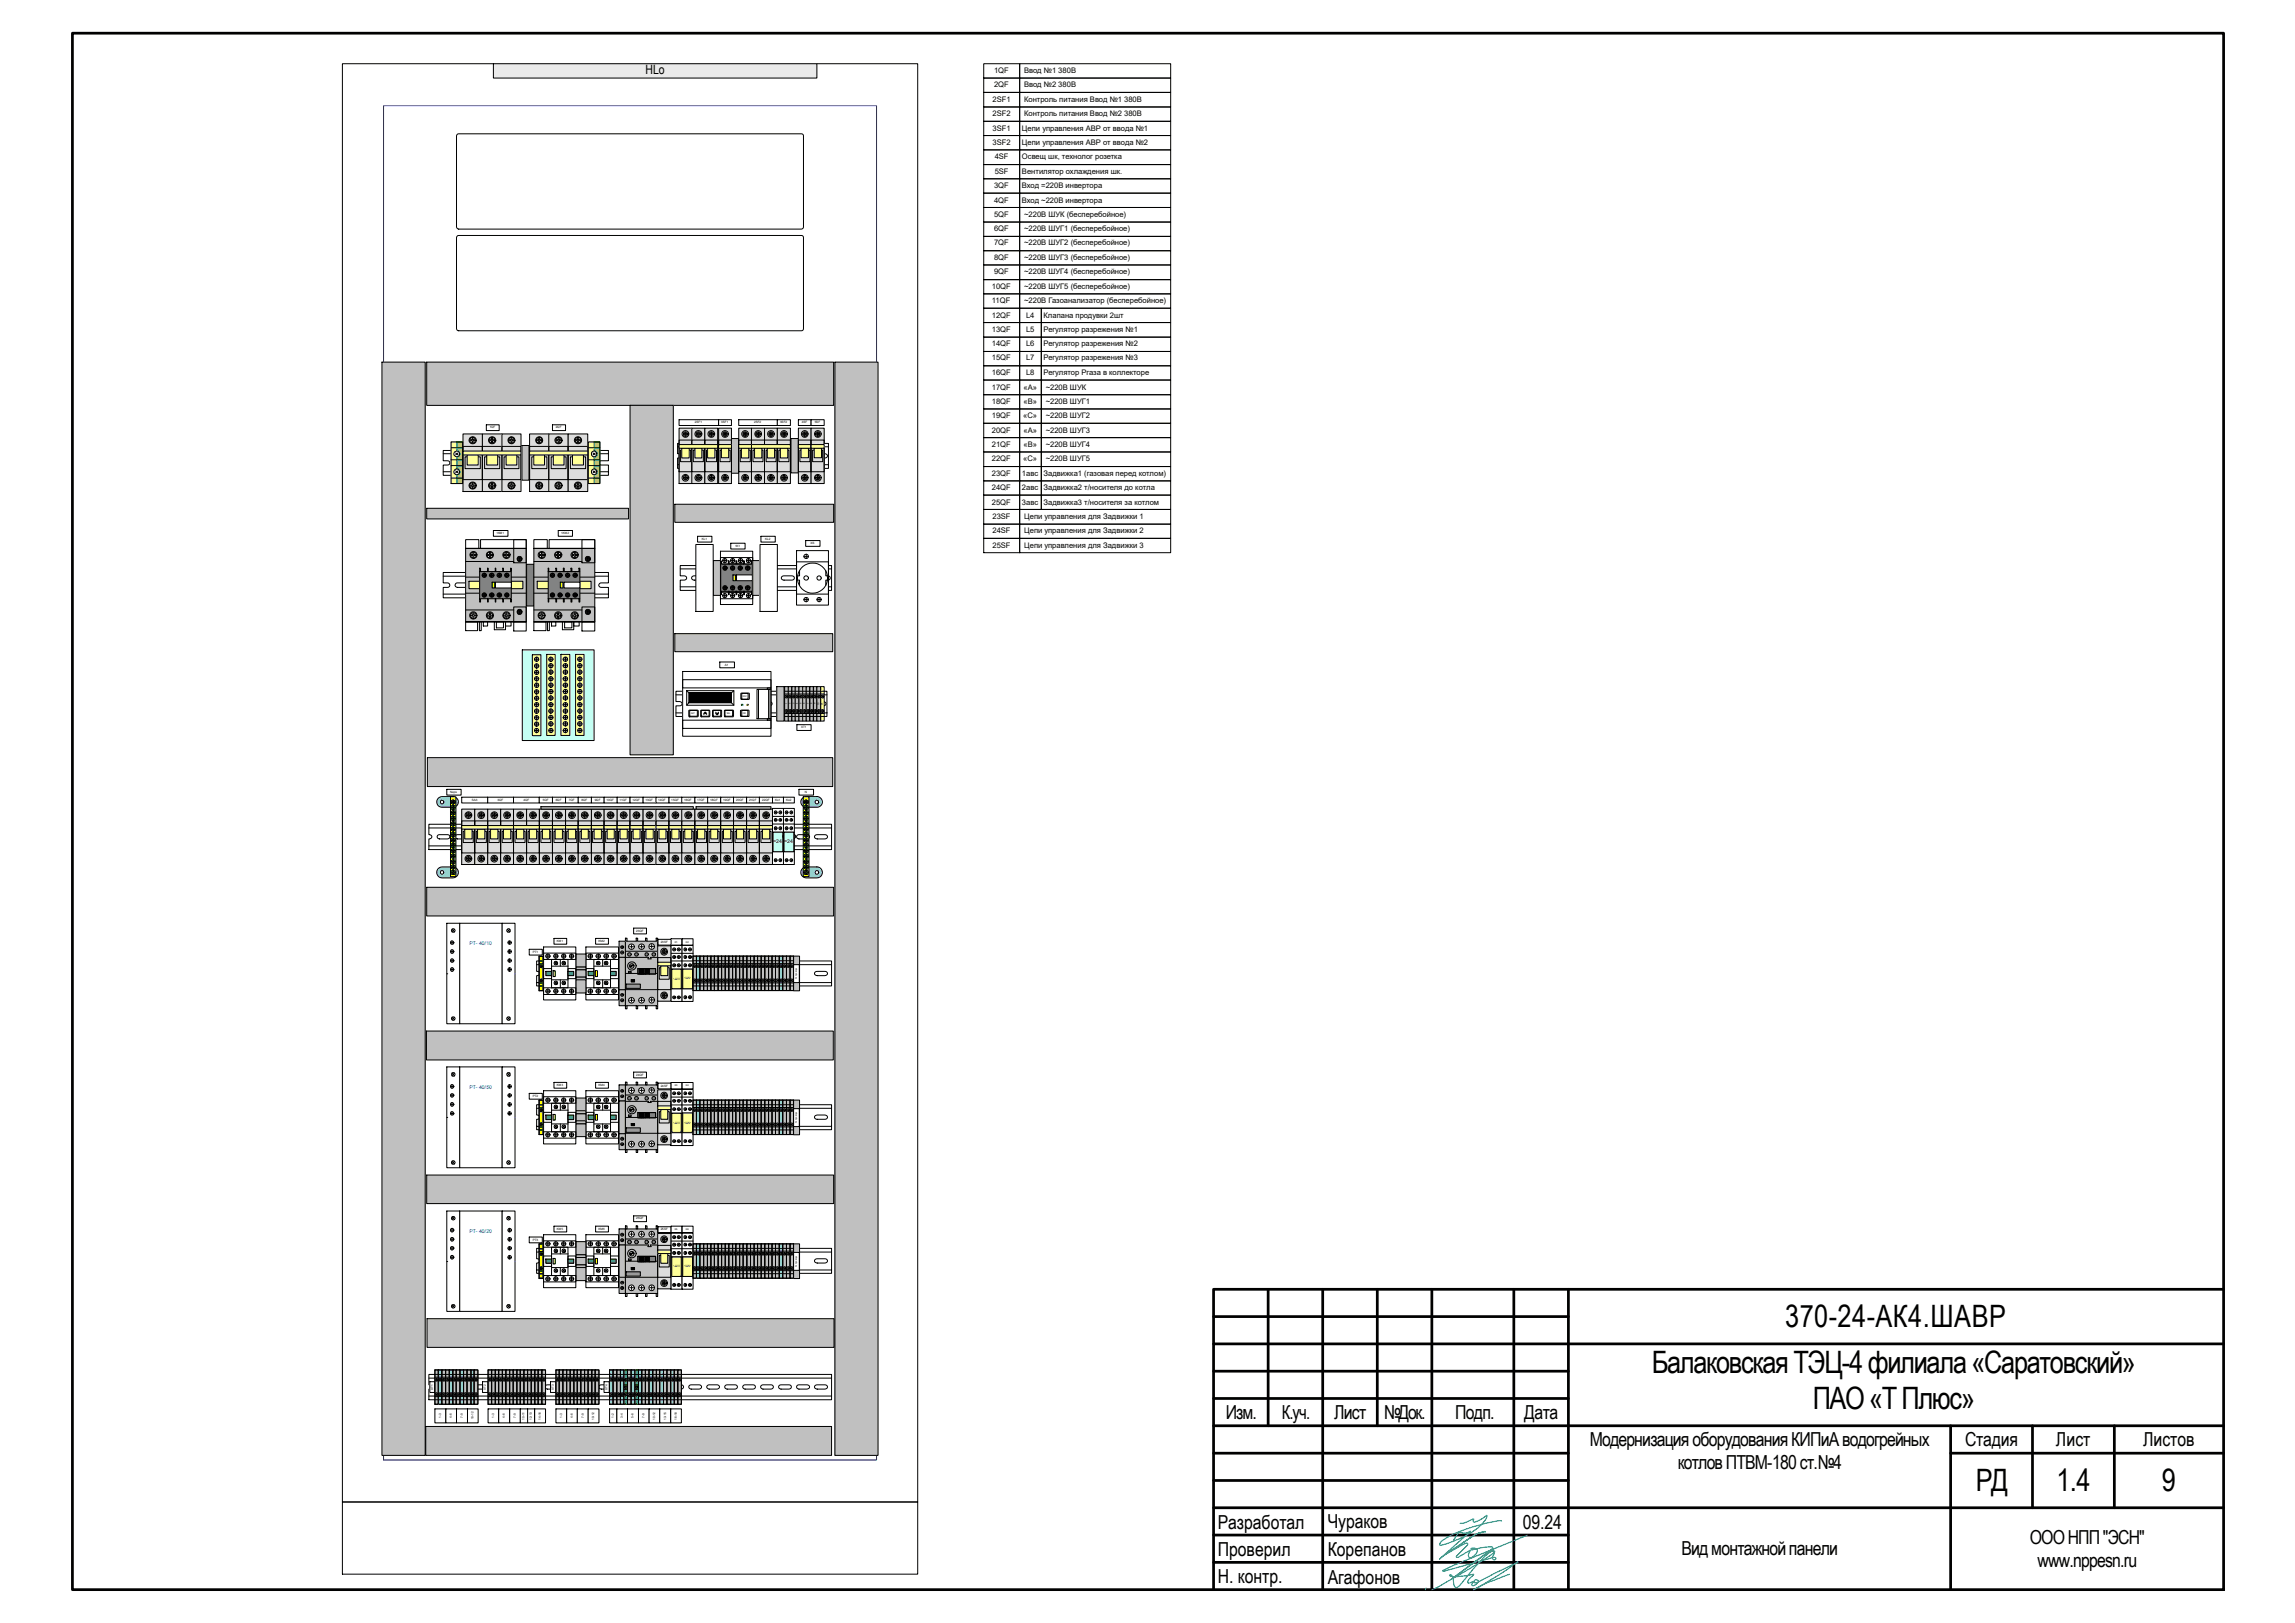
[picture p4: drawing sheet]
<svg xmlns="http://www.w3.org/2000/svg" width="420mm" height="297mm" viewBox="0 0 420 297" stroke-linecap="round" stroke-linejoin="round" font-family="sans-serif">
<defs><g id="words">
<g font-size="5.7">
<text x="326.8" y="243">370-24-АК4.ШАВР</text>
<text x="302.4" y="251.2">БалаковскаяТЭЦ-4филиала«Саратовский»</text>
<text x="331.9" y="257.8">ПАО«ТПлюс»</text>
<text x="361.7" y="272.9">РД</text>
<text x="376.5" y="272.9">1.4</text>
<text x="395.8" y="272.9">9</text>
</g>
<g font-size="3.5">
<text x="224.4" y="259.7">Изм.</text>
<text x="234.7" y="259.7">К.уч.</text>
<text x="244.3" y="259.7">Лист</text>
<text x="253.4" y="259.7">№Док.</text>
<text x="266.4" y="259.7">Подп.</text>
<text x="279" y="259.7">Дата</text>
<text x="291.1" y="264.7">МодернизацияоборудованияКИПиАводогрейных</text>
<text x="307.2" y="268.8">котловПТВМ-180ст.№4</text>
<text x="359.8" y="264.7">Стадия</text>
<text x="376.4" y="264.7">Лист</text>
<text x="392.4" y="264.7">Листов</text>
<text x="222.9" y="279.9">Разработал</text>
<text x="243.1" y="279.7">Чураков</text>
<text x="278.8" y="279.9">09.24</text>
<text x="222.9" y="284.8">Проверил</text>
<text x="243.1" y="284.8">Корепанов</text>
<text x="307.8" y="284.7">Видмонтажнойпанели</text>
<text x="371.6" y="282.6">ОООНПП&quot;ЭСН&quot;</text>
<text x="373" y="286.7">www.nppesn.ru</text>
<text x="222.9" y="289.8">Н. контр.</text>
<text x="243.1" y="289.9">Агафонов</text>
</g>
<text font-size="2.3" x="118.2" y="13.6">HLо</text>
<g font-size="1.4">
<text x="182" y="13.4">1QF</text>
<text x="182" y="16">2QF</text>
<text x="187.5" y="13.4">Ввод №1 380В</text>
<text x="187.5" y="16">Ввод №2 380В</text>
<text x="181.7" y="18.6">2SF1</text>
<text x="181.7" y="21.3">2SF2</text>
<text x="181.7" y="23.9">3SF1</text>
<text x="187.1" y="23.9">Цепи управления АВР от ввода №1</text>
<text x="187.5" y="18.6">Контроль питания Ввод №1 380В</text>
<text x="187.5" y="21.3">Контроль питания Ввод №2 380В</text>
<text x="181.7" y="26.5">3SF2</text>
<text x="182.1" y="29.1">4SF</text>
<text x="187.1" y="29.1">Освещ шк, технолог розетка</text>
<text x="187.1" y="26.5">Цепи управления АВР от ввода №2</text>
<text x="182" y="34.4">3QF</text>
<text x="182.1" y="31.8">5SF</text>
<text x="187.1" y="31.8">Вентилятор охлаждения шк.</text>
<text x="187.1" y="34.4">Вход =220В инвертора</text>
<text x="182" y="37.1">4QF</text>
<text x="182" y="39.7">5QF</text>
<text x="187.1" y="37.1">Вход ~220В инвертора</text>
<text x="187.5" y="39.7">~220В ШУК (бесперебойное)</text>
<text x="182" y="42.3">6QF</text>
<text x="182" y="44.9">7QF</text>
<text x="182" y="47.6">8QF</text>
<text x="187.5" y="42.3">~220В ШУГ1 (бесперебойное)</text>
<text x="187.5" y="44.9">~220В ШУГ2 (бесперебойное)</text>
<text x="187.5" y="47.6">~220В ШУГ3 (бесперебойное)</text>
<text x="181.6" y="52.8">10QF</text>
<text x="182" y="50.2">9QF</text>
<text x="187.5" y="50.2">~220В ШУГ4 (бесперебойное)</text>
<text x="187.5" y="52.8">~220В ШУГ5 (бесперебойное)</text>
<text x="181.6" y="55.5">11QF</text>
<text x="181.6" y="58.1">12QF</text>
<text x="187.5" y="55.5">~220В Газоанализатор (бесперебойное)</text>
<text x="187.8" y="58.1">L4</text>
<text x="191.1" y="58.1">Клапана продувки 2шт</text>
<text x="181.6" y="60.7">13QF</text>
<text x="181.6" y="63.4">14QF</text>
<text x="181.6" y="66">15QF</text>
<text x="187.8" y="60.7">L5</text>
<text x="187.8" y="63.4">L6</text>
<text x="187.8" y="66">L7</text>
<text x="191.1" y="60.7">Регулятор разрежения №1</text>
<text x="191.1" y="63.4">Регулятор разрежения №2</text>
<text x="191.1" y="66">Регулятор разрежения №3</text>
<text x="181.6" y="68.7">16QF</text>
<text x="181.6" y="71.3">17QF</text>
<text x="187.4" y="71.3">«А»</text>
<text x="187.8" y="68.7">L8</text>
<text x="191.1" y="68.7">Регулятор Ргаза в коллекторе</text>
<text x="191.4" y="71.3">~220В ШУК</text>
<text x="181.6" y="73.9">18QF</text>
<text x="181.6" y="76.5">19QF</text>
<text x="187.3" y="76.5">«С»</text>
<text x="187.4" y="73.9">«В»</text>
<text x="191.4" y="73.9">~220В ШУГ1</text>
<text x="191.4" y="76.5">~220В ШУГ2</text>
<text x="181.6" y="79.2">20QF</text>
<text x="181.6" y="81.8">21QF</text>
<text x="187.4" y="79.2">«А»</text>
<text x="187.4" y="81.8">«В»</text>
<text x="191.4" y="79.2">~220В ШУГ3</text>
<text x="191.4" y="81.8">~220В ШУГ4</text>
<text x="181.6" y="87.1">23QF</text>
<text x="181.6" y="89.7">24QF</text>
<text x="181.6" y="84.4">22QF</text>
<text x="187.1" y="87.1">1авс</text>
<text x="187.1" y="89.7">2авс</text>
<text x="187.3" y="84.4">«С»</text>
<text x="191.1" y="87.1">Задвижка1 (газовая перед котлом)</text>
<text x="191.1" y="89.7">Задвижка2 т/носителя до котла</text>
<text x="191.4" y="84.4">~220В ШУГ5</text>
<text x="181.6" y="92.4">25QF</text>
<text x="181.7" y="95">23SF</text>
<text x="187.1" y="92.4">3авс</text>
<text x="187.5" y="95">Цепи управления для Задвижки 1</text>
<text x="191.1" y="92.4">Задвижка3 т/носителя за котлом</text>
<text x="181.7" y="97.6">24SF</text>
<text x="181.7" y="100.2">25SF</text>
<text x="187.5" y="97.6">Цепи управления для Задвижки 2</text>
<text x="187.5" y="100.2">Цепи управления для Задвижки 3</text>
</g>
<g font-size="1">
<text x="141.6" y="154.3">=24</text>
<text x="143.6" y="154.3">=24</text>
</g>
<g font-size="1" fill="#00f">
<text x="86" y="173">РТ- 40/10</text>
<text x="86" y="199.3">РТ- 40/50</text>
<text x="86" y="225.6">РТ- 40/20</text>
</g>
<g font-size=".6">
<text x="127.2" y="77.5">2SF1</text>
<text x="132" y="77.5">3SF1</text>
<text x="138.1" y="77.5">2SF2</text>
<text x="142.8" y="77.5">3SF2</text>
<text x="146.8" y="77.5">4SF</text>
<text x="149.2" y="77.5">5SF</text>
<text x="89.7" y="78.4">1QF</text>
<text x="101.7" y="78.4">2QF</text>
<text x="90.9" y="97.7">1KM1</text>
<text x="102.7" y="97.7">1KM2</text>
<text x="128.5" y="98.8">KL1</text>
<text x="134.6" y="100.1">1K1</text>
<text x="140.1" y="98.8">KL2</text>
<text x="148.4" y="99.6">XS</text>
<text x="132.7" y="121.8">A1</text>
<text x="146.7" y="133.3">XT1</text>
<text x="82.4" y="145.1">Nups</text>
<text x="86.4" y="146.6">SA3</text>
<text x="91.1" y="146.6">3QF</text>
<text x="95.8" y="146.6">4QF</text>
<text x="99.4" y="146.6">5QF</text>
<text x="101.7" y="146.6">6QF</text>
<text x="104.1" y="146.6">7QF</text>
<text x="106.5" y="146.6">8QF</text>
<text x="108.9" y="146.6">9QF</text>
<text x="111.1" y="146.6">10QF</text>
<text x="113.4" y="146.6">11QF</text>
<text x="115.8" y="146.6">12QF</text>
<text x="118.2" y="146.6">13QF</text>
<text x="120.5" y="146.6">14QF</text>
<text x="122.9" y="146.6">15QF</text>
<text x="125.3" y="146.6">16QF</text>
<text x="127.6" y="146.6">17QF</text>
<text x="130" y="146.6">18QF</text>
<text x="132.4" y="146.6">19QF</text>
<text x="134.8" y="146.6">20QF</text>
<text x="137.1" y="146.6">21QF</text>
<text x="139.5" y="146.6">22QF</text>
<text x="141.9" y="146.6">Ko1</text>
<text x="143.9" y="146.6">Ko2</text>
<text x="147.4" y="145.1">N</text>
<text x="102" y="172.4">KM1</text>
<text x="109.6" y="172.4">KM2</text>
<text x="116.4" y="170.5">23QF</text>
<text x="121" y="172.6">23SF</text>
<text x="97.5" y="174.4">РТ1</text>
<text x="123.2" y="179.3">~220</text>
<text x="125.2" y="179.3">~220</text>
<text x="116.4" y="196.9">24QF</text>
<text x="97.5" y="200.8">РТ2</text>
<text x="102" y="198.8">KM3</text>
<text x="109.6" y="198.8">KM4</text>
<text x="121" y="198.9">24SF</text>
<text x="123.2" y="205.6">~220</text>
<text x="125.2" y="205.6">~220</text>
<text x="97.5" y="227.1">РТ3</text>
<text x="102" y="225.1">KM5</text>
<text x="109.6" y="225.1">KM6</text>
<text x="116.4" y="223.2">25QF</text>
<text x="121" y="225.2">25SF</text>
<text x="123.2" y="231.9">~220</text>
<text x="125.2" y="231.9">~220</text>
<text x="79.3" y="254.3" transform="rotate(-90 79.3 254.3)">ХТ1</text>
<text x="89" y="254.3" transform="rotate(-90 89 254.3)">ХТ2</text>
<text x="101.4" y="254.3" transform="rotate(-90 101.4 254.3)">ХТ3</text>
<text x="111.2" y="254.3" transform="rotate(-90 111.2 254.3)">ХТ4</text>
<text x="80.8" y="259.5" transform="rotate(-90 80.8 259.5)">1-3</text>
<text x="82.7" y="259.5" transform="rotate(-90 82.7 259.5)">4-6</text>
<text x="84.7" y="259.5" transform="rotate(-90 84.7 259.5)">7-9</text>
<text x="86.7" y="259.8" transform="rotate(-90 86.7 259.8)">10-12</text>
<text x="90.5" y="259.5" transform="rotate(-90 90.5 259.5)">1-3</text>
<text x="92.4" y="259.5" transform="rotate(-90 92.4 259.5)">4-6</text>
<text x="94.4" y="259.5" transform="rotate(-90 94.4 259.5)">7-9</text>
<text x="96" y="259.8" transform="rotate(-90 96 259.8)">10-11</text>
<text x="97.4" y="259.8" transform="rotate(-90 97.4 259.8)">12-13</text>
<text x="99" y="259.8" transform="rotate(-90 99 259.8)">14-16</text>
<text x="102.9" y="259.5" transform="rotate(-90 102.9 259.5)">1-3</text>
<text x="104.8" y="259.5" transform="rotate(-90 104.8 259.5)">4-6</text>
<text x="106.9" y="259.5" transform="rotate(-90 106.9 259.5)">7-9</text>
<text x="108.8" y="259.8" transform="rotate(-90 108.8 259.8)">10-12</text>
<text x="112.4" y="259.5" transform="rotate(-90 112.4 259.5)">1-2</text>
<text x="114" y="259.5" transform="rotate(-90 114 259.5)">3-4</text>
<text x="116" y="259.5" transform="rotate(-90 116 259.5)">5-6</text>
<text x="118" y="259.5" transform="rotate(-90 118 259.5)">7-9</text>
<text x="119.9" y="259.8" transform="rotate(-90 119.9 259.8)">10-12</text>
<text x="122" y="259.8" transform="rotate(-90 122 259.8)">13-15</text>
<text x="123.9" y="259.8" transform="rotate(-90 123.9 259.8)">16-18</text>
</g>
<g font-size=".4">
<text x="126.5" y="130.7">ALT</text>
<text x="133.1" y="130.7">SEL</text>
<text x="136" y="127.5">ESC</text>
<text x="136" y="130.7">OK</text>
<text x="144.1" y="128.9" transform="rotate(-90 144.1 128.9)">1</text>
<text x="144.7" y="128.9" transform="rotate(-90 144.7 128.9)">2</text>
<text x="145.4" y="128.9" transform="rotate(-90 145.4 128.9)">3</text>
<text x="146" y="128.9" transform="rotate(-90 146 128.9)">4</text>
<text x="146.7" y="128.9" transform="rotate(-90 146.7 128.9)">5</text>
<text x="147.4" y="128.9" transform="rotate(-90 147.4 128.9)">6</text>
<text x="148" y="128.9" transform="rotate(-90 148 128.9)">7</text>
<text x="148.7" y="128.9" transform="rotate(-90 148.7 128.9)">8</text>
<text x="149.3" y="128.9" transform="rotate(-90 149.3 128.9)">9</text>
<text x="150" y="129" transform="rotate(-90 150 129)">10</text>
<text x="150.7" y="129.1" transform="rotate(-90 150.7 129.1)">РЕ</text>
<text x="123.5" y="172.5">K1</text>
<text x="125.6" y="172.5">K2</text>
<text x="145.9" y="179.2" transform="rotate(-90 145.9 179.2)">№ привода</text>
<text x="123.5" y="198.8">K3</text>
<text x="125.6" y="198.8">K4</text>
<text x="145.9" y="205.5" transform="rotate(-90 145.9 205.5)">№ привода</text>
<text x="123.5" y="225.1">K5</text>
<text x="125.6" y="225.1">K6</text>
<text x="145.9" y="231.8" transform="rotate(-90 145.9 231.8)">№ привода</text>
</g>
</g></defs>
<g fill="none" stroke="#000" stroke-width=".5">
<path d="M13.3 6.1h393.8v284.8h-393.8zM232.2 236v24.9M242.2 236v54.9M252.1 236v24.9M262.1 236v54.9M277.1 236v54.9M287.1 236v54.9M407.1 236h-184.9v54.9M222.2 246h184.9M222.2 241h64.9M222.2 251h64.9M222.2 255.9h64.9"/>
<path d="M222.2 260.9h184.9M222.2 266h64.9M222.2 271h64.9M357.1 260.9v30M357.1 266h50M372.1 260.9v15M387.1 260.9v15M407.1 275.9h-184.9M222.2 285.9h64.9M222.2 280.9h64.9"/>
</g>
<path d="M274.9 278.4l-.1-.1a27.9 27.9 0 0 0-10.6 3.6l-.5 .4-.1 .5a11.1 11.1 0 0 0 4.4-1.5 9.3 9.3 0 0 0 4.2-3.7v-.3a5.8 5.8 0 0 1-2.4 1.3l-.1-.2 .1-.4-.3 .1a4.1 4.1 0 0 1-2.2 .7M261.1 290.7l-.1 .3M269.8 291l4.7-2.8 3.3-2.4h.1v.2l-4.3 2-3.1 1.6a.42 .42 0 0 1-.7-.1 .37 .37 0 0 1 .4-.4 .37 .37 0 0 1 .4 .5 .75 .75 0 0 1-1.1 .5l.3-.6-.9 .3-.2-.1a2.11 2.11 0 0 1 1.1-1.5v-.1a12.8 12.8 0 0 1-4.3 .3l-.1-.1a.36 .36 0 0 1 .5 .3l.3 1.4a.51 .51 0 0 0 .3 .5 .51 .51 0 0 0 .6-.2l.5-.6a36.1 36.1 0 0 1 5.2-5.6l.7-.3 .2 .2a84.1 84.1 0 0 1-11.6 7M276.4 288.1l-2.2 .8a20.9 20.9 0 0 0-4.4 2.1M279.6 281l-13.4 5.4-2.1 1.1 .2 .1 9.1-2.6 .5 .2-.2 .3a.39 .39 0 0 1-.4-.2 .39 .39 0 0 1 0-.4l.2-.4a.49 .49 0 0 0-.1-.5 .49 .49 0 0 0-.5-.1l-7.1 5 7.4-5.5 .1-.2-.6-.1-3.4 .5a.56 .56 0 0 1 1-.1 .8 .8 0 0 1-.3 1.1l-.6 .5-.5-.1-.1-.5 .3-.8-2.1 1.3h-.4v-.2l2.1-2-.1-.4-.8 .3-3.2 1.8 5-3.3a4.6 4.6 0 0 1 2.3-.9h-.1a5.2 5.2 0 0 0-2.2 .9l-6.1 4.1 5.7-5.1a1.59 1.59 0 0 1-2 .1l-1.1 1.6" fill="none" stroke="#008080" stroke-width=".2"/>
<path d="M98.2 202.2h54v4.6h-54v-1.9l.5-.1 .1-.4-.1-.2-.5-.1zM99.9 204.2a.38 .38 0 0 0-.1 .5 .38 .38 0 0 0 .4 .2h1.4a.4 .4 0 0 0 .5-.4 .4 .4 0 0 0-.5-.4h-1.4zM103.2 204.2a.38 .38 0 0 0-.1 .5 .38 .38 0 0 0 .4 .2h1.4a.4 .4 0 0 0 .5-.4 .4 .4 0 0 0-.5-.4h-1.4zM106.4 204.3a.4 .4 0 0 0 0 .4 .4 .4 0 0 0 .4 .2h1.4a.4 .4 0 0 0 .5-.4 .4 .4 0 0 0-.5-.4h-1.4zM109.8 204.2a.38 .38 0 0 0-.1 .5 .38 .38 0 0 0 .4 .2h1.4a.4 .4 0 0 0 .5-.4 .4 .4 0 0 0-.5-.4h-1.4zM113 204.2a.38 .38 0 0 0 0 .5 .38 .38 0 0 0 .4 .2h1.4a.4 .4 0 0 0 .5-.4 .4 .4 0 0 0-.5-.4h-1.4zM116.2 204.3a.4 .4 0 0 0 .1 .4 .4 .4 0 0 0 .4 .2h1.4a.39 .39 0 0 0 .5-.4 .39 .39 0 0 0-.5-.4h-1.4zM119.6 204.2l-.1 .3 .3 .3 1.6 .1a.39 .39 0 0 0 .5-.4 .39 .39 0 0 0-.5-.4h-1.4zM122.9 204.2l-.1 .3a.37 .37 0 0 0 .5 .4h1.4a.39 .39 0 0 0 .4-.4 .39 .39 0 0 0-.4-.4h-1.4zM126.2 204.2l-.1 .4 .3 .2 1.6 .1a.4 .4 0 0 0 .4-.4 .4 .4 0 0 0-.4-.4h-1.5zM129.4 204.3a.39 .39 0 0 0 .4 .6h1.5a.39 .39 0 0 0 .4-.4 .39 .39 0 0 0-.4-.4h-1.5zM132.7 204.3a.4 .4 0 0 0 .4 .6h1.5a.39 .39 0 0 0 .4-.4 .39 .39 0 0 0-.4-.4h-1.5zM136.1 204.2a.37 .37 0 0 0-.1 .4 .37 .37 0 0 0 .4 .3h1.4a.39 .39 0 0 0 .5-.4 .39 .39 0 0 0-.5-.4h-1.4zM139.3 204.3a.39 .39 0 0 0 .4 .6h1.4a.39 .39 0 0 0 .5-.4 .39 .39 0 0 0-.5-.4h-1.4zM142.6 204.3a.4 .4 0 0 0 .4 .6h1.4a.39 .39 0 0 0 .5-.4 .39 .39 0 0 0-.5-.4h-1.4zM146 204.2l-.2 .3 .3 .3 1.6 .1a.4 .4 0 0 0 .5-.4 .4 .4 0 0 0-.5-.4h-1.4zM149.2 204.3a.4 .4 0 0 0 0 .4 .4 .4 0 0 0 .4 .2h1.4a.4 .4 0 0 0 .5-.4 .4 .4 0 0 0-.5-.4h-1.4z" fill-rule="evenodd" fill="#fff"/>
<path d="M98.2 206.1h54v-3.9h-54v1.9a.43 .43 0 0 1 .7 .4 .43 .43 0 0 1-.7 .4v1.9h54v-.7M98.2 202.8h54M149.2 204.3l.4-.2h1.4a.4 .4 0 0 1 .5 .4 .4 .4 0 0 1-.5 .4l-1.6-.1a.38 .38 0 0 1-.2-.5z" fill="none" stroke="#000" stroke-width=".18"/>
<path d="M98.2 228.5h54v4.5h-54v-1.8l.5-.2 .1-.2-.1-.4h-.5zM99.9 230.5a.39 .39 0 0 0-.1 .5 .39 .39 0 0 0 .4 .2h1.4a.4 .4 0 0 0 .5-.4 .4 .4 0 0 0-.5-.4zM103.2 230.5a.39 .39 0 0 0-.1 .5 .39 .39 0 0 0 .4 .2h1.4a.4 .4 0 0 0 .5-.4 .4 .4 0 0 0-.5-.4zM106.5 230.5a.39 .39 0 0 0-.1 .5 .39 .39 0 0 0 .4 .2h1.4a.4 .4 0 0 0 .5-.4 .4 .4 0 0 0-.5-.4zM109.8 230.5a.39 .39 0 0 0-.1 .5 .39 .39 0 0 0 .4 .2h1.4a.4 .4 0 0 0 .5-.4 .4 .4 0 0 0-.5-.4zM113 230.5a.39 .39 0 0 0 0 .5 .39 .39 0 0 0 .4 .2h1.4a.4 .4 0 0 0 .5-.4 .4 .4 0 0 0-.5-.4zM116.3 230.5a.39 .39 0 0 0-.1 .5 .39 .39 0 0 0 .5 .2h1.4a.39 .39 0 0 0 .5-.4 .39 .39 0 0 0-.5-.4zM119.6 230.5l-.1 .3 .3 .3 1.6 .1a.39 .39 0 0 0 .5-.4 .39 .39 0 0 0-.5-.4zM122.9 230.5l-.1 .4 .3 .2 1.6 .1a.39 .39 0 0 0 .4-.4 .39 .39 0 0 0-.4-.4zM126.2 230.5l-.1 .4 .3 .2 1.6 .1a.4 .4 0 0 0 .4-.4 .4 .4 0 0 0-.4-.4zM129.5 230.5a.39 .39 0 0 0-.1 .4 .39 .39 0 0 0 .4 .3h1.5a.39 .39 0 0 0 .4-.4 .39 .39 0 0 0-.4-.4zM132.8 230.5l-.1 .1a.4 .4 0 0 0 .4 .6h1.5a.39 .39 0 0 0 .4-.4 .39 .39 0 0 0-.4-.4zM136.1 230.5a.39 .39 0 0 0-.1 .4 .39 .39 0 0 0 .4 .3h1.4a.39 .39 0 0 0 .5-.4 .39 .39 0 0 0-.5-.4zM139.4 230.5a.39 .39 0 0 0-.1 .4 .39 .39 0 0 0 .4 .3h1.4a.39 .39 0 0 0 .5-.4 .39 .39 0 0 0-.5-.4zM142.7 230.5l-.1 .1a.4 .4 0 0 0 .4 .6h1.4a.39 .39 0 0 0 .5-.4 .39 .39 0 0 0-.5-.4zM146 230.5l-.2 .3 .3 .3 1.6 .1a.4 .4 0 0 0 .5-.4 .4 .4 0 0 0-.5-.4zM149.3 230.5a.39 .39 0 0 0-.1 .5 .39 .39 0 0 0 .4 .2h1.4a.4 .4 0 0 0 .5-.4 .4 .4 0 0 0-.5-.4z" fill-rule="evenodd" fill="#fff"/>
<path d="M98.2 232.4h54v-3.9h-54v1.9a.43 .43 0 0 1 .7 .4 .43 .43 0 0 1-.7 .4v1.8h54v-.6M98.2 229.2h54M149.3 230.5l1.7-.1a.4 .4 0 0 1 .5 .4 .4 .4 0 0 1-.5 .4l-1.6-.1a.35 .35 0 0 1-.3-.2 .35 .35 0 0 1 .2-.4z" fill="none" stroke="#000" stroke-width=".18"/>
<path d="M78.1 66.3h74.5v7.9h-74.5z" fill="#c0c0c0"/>
<path d="M78.1 66.3h74.5v7.9h-74.5z" fill="none" stroke="#000" stroke-width=".18"/>
<path d="M80.1 159.1l.6-.4h2.2a1.01 1.01 0 0 1 1 1 1.01 1.01 0 0 1-1 1h-2a1.02 1.02 0 0 1-.8-1.6zM80.6 159.7a.35 .35 0 0 0 .7 0 .35 .35 0 0 0-.7 0zM82.6 159.7a.35 .35 0 0 0 .7 0 .35 .35 0 0 0-.7 0z" fill-rule="evenodd" fill="#9cf"/>
<g fill="none" stroke="#000" stroke-width=".18">
<path d="M80.2 159l.7-.3h2a1.01 1.01 0 0 1 1 1 1.01 1.01 0 0 1-1 1h-2a1.02 1.02 0 0 1-.9-.7 1.02 1.02 0 0 1 .2-1z"/>
<circle cx="80.9" cy="159.7" r=".32"/>
<circle cx="82.9" cy="159.7" r=".33"/>
</g>
<path d="M80.1 146.3l.3-.4 .5-.1h2a.97 .97 0 0 1 1 1 .97 .97 0 0 1-1 .9h-2a.97 .97 0 0 1-.8-1.4zM80.6 146.8a.35 .35 0 0 0 .7 0 .35 .35 0 0 0-.7 0zM82.6 146.8a.35 .35 0 0 0 .7 0 .35 .35 0 0 0-.7 0z" fill-rule="evenodd" fill="#9cf"/>
<g fill="none" stroke="#000" stroke-width=".18">
<path d="M80.2 146.1l.7-.3h2a.97 .97 0 0 1 1 1 .97 .97 0 0 1-1 .9h-2a.97 .97 0 0 1-.9-.6 .97 .97 0 0 1 .2-1z"/>
<circle cx="80.9" cy="146.8" r=".33"/>
<circle cx="82.9" cy="146.8" r=".34"/>
</g>
<path d="M146.9 159l.5-.3h2.2a1.01 1.01 0 0 1 1 1 1.01 1.01 0 0 1-1 1h-2a1 1 0 0 1-.9-.6 1 1 0 0 1 .2-1.1zM147.3 159.7a.34 .34 0 0 0 .6 0 .34 .34 0 0 0-.6 0zM149.2 159.7a.35 .35 0 0 0 .7 0 .35 .35 0 0 0-.7 0z" fill-rule="evenodd" fill="#9cf"/>
<g fill="none" stroke="#000" stroke-width=".18">
<path d="M146.9 159l.5-.3h2.2a1.01 1.01 0 0 1 1 1 1.01 1.01 0 0 1-1 1h-2a1 1 0 0 1-.9-.6 1 1 0 0 1 .2-1.1z"/>
<circle cx="147.6" cy="159.7" r=".33"/>
<circle cx="149.6" cy="159.7" r=".33"/>
</g>
<path d="M146.9 146.1l.5-.3h2.2a.97 .97 0 0 1 1 1 .97 .97 0 0 1-1 .9h-2a.96 .96 0 0 1-.9-.5 .96 .96 0 0 1 .2-1.1zM147.3 146.8a.33 .33 0 0 0 .6 0 .33 .33 0 0 0-.6 0zM149.2 146.8a.35 .35 0 0 0 .7 0 .35 .35 0 0 0-.7 0z" fill-rule="evenodd" fill="#9cf"/>
<g fill="none" stroke="#000" stroke-width=".18">
<path d="M146.9 146.1l.5-.3h2.2a.97 .97 0 0 1 1 1 .97 .97 0 0 1-1 .9h-2a.96 .96 0 0 1-.9-.5 .96 .96 0 0 1 .2-1.1z"/>
<circle cx="147.6" cy="146.8" r=".34"/>
<circle cx="149.6" cy="146.8" r=".34"/>
</g>
<path d="M78.5 251.5h73.7v4.7h-73.7v-2l.4-.1 .2-.2-.2-.4-.4-.1zM80.1 253.6l-.1 .2 .3 .4h1.6a.39 .39 0 0 0 .4-.4 .39 .39 0 0 0-.4-.4zM83.4 253.6a.39 .39 0 0 0 0 .4 .39 .39 0 0 0 .3 .2h1.5a.39 .39 0 0 0 .5-.4 .39 .39 0 0 0-.5-.4zM86.7 253.6a.39 .39 0 0 0-.1 .4 .39 .39 0 0 0 .5 .2h1.4a.4 .4 0 0 0 .5-.4 .4 .4 0 0 0-.5-.4zM90 253.6a.39 .39 0 0 0-.1 .4 .39 .39 0 0 0 .5 .2h1.4a.4 .4 0 0 0 .5-.4 .4 .4 0 0 0-.5-.4zM93.3 253.6a.39 .39 0 0 0-.1 .4 .39 .39 0 0 0 .5 .2h1.4a.4 .4 0 0 0 .5-.4 .4 .4 0 0 0-.5-.4zM96.6 253.6a.39 .39 0 0 0-.1 .4 .39 .39 0 0 0 .5 .2h1.4a.4 .4 0 0 0 .5-.4 .4 .4 0 0 0-.5-.4zM99.9 253.6a.39 .39 0 0 0-.1 .4 .39 .39 0 0 0 .4 .2h1.4a.4 .4 0 0 0 .5-.4 .4 .4 0 0 0-.5-.4zM103.2 253.6a.39 .39 0 0 0-.1 .4 .39 .39 0 0 0 .4 .2h1.4a.4 .4 0 0 0 .5-.4 .4 .4 0 0 0-.5-.4zM106.5 253.6a.39 .39 0 0 0-.1 .4 .39 .39 0 0 0 .4 .2h1.4a.4 .4 0 0 0 .5-.4 .4 .4 0 0 0-.5-.4zM109.8 253.6a.39 .39 0 0 0-.1 .4 .39 .39 0 0 0 .4 .2h1.4a.4 .4 0 0 0 .5-.4 .4 .4 0 0 0-.5-.4zM113 253.6a.39 .39 0 0 0 0 .4 .39 .39 0 0 0 .4 .2h1.4a.4 .4 0 0 0 .5-.4 .4 .4 0 0 0-.5-.4zM116.3 253.6a.39 .39 0 0 0-.1 .4 .39 .39 0 0 0 .5 .2h1.4a.39 .39 0 0 0 .5-.4 .39 .39 0 0 0-.5-.4zM119.6 253.6l-.1 .2 .3 .4h1.6a.39 .39 0 0 0 .5-.4 .39 .39 0 0 0-.5-.4zM122.9 253.6l-.1 .4 .3 .2h1.6a.39 .39 0 0 0 .4-.4 .39 .39 0 0 0-.4-.4zM126.2 253.6l-.1 .4 .3 .2h1.6a.4 .4 0 0 0 .4-.4 .4 .4 0 0 0-.4-.4zM129.5 253.6a.39 .39 0 0 0-.1 .4 .39 .39 0 0 0 .4 .2h1.5a.39 .39 0 0 0 .4-.4 .39 .39 0 0 0-.4-.4zM132.8 253.6l-.1 .4 .3 .2h1.6a.39 .39 0 0 0 .4-.4 .39 .39 0 0 0-.4-.4zM136.1 253.6a.39 .39 0 0 0-.1 .4 .39 .39 0 0 0 .4 .2h1.4a.39 .39 0 0 0 .5-.4 .39 .39 0 0 0-.5-.4zM139.4 253.6a.39 .39 0 0 0-.1 .4 .39 .39 0 0 0 .4 .2h1.4a.39 .39 0 0 0 .5-.4 .39 .39 0 0 0-.5-.4zM142.7 253.6l-.1 .4 .2 .2h1.6a.39 .39 0 0 0 .5-.4 .39 .39 0 0 0-.5-.4zM146 253.6l-.2 .2 .3 .4h1.6a.4 .4 0 0 0 .5-.4 .4 .4 0 0 0-.5-.4zM149.3 253.6a.39 .39 0 0 0-.1 .4 .39 .39 0 0 0 .4 .2h1.4a.4 .4 0 0 0 .5-.4 .4 .4 0 0 0-.5-.4z" fill-rule="evenodd" fill="#fff"/>
<g fill="none" stroke="#000" stroke-width=".18">
<path d="M78.5 251.5h73.7v4.7h-73.7v-2a.41 .41 0 0 0 .6-.4 .41 .41 0 0 0-.6-.4zM78.5 255.5h73.7M78.5 252.2h73.7M86.7 253.6l1.8-.2a.4 .4 0 0 1 .5 .4 .4 .4 0 0 1-.5 .4h-1.6a.35 .35 0 0 1-.3-.3 .35 .35 0 0 1 .1-.3zM90 253.6l1.8-.2a.4 .4 0 0 1 .5 .4 .4 .4 0 0 1-.5 .4h-1.6a.35 .35 0 0 1-.3-.3 .35 .35 0 0 1 .1-.3zM93.3 253.6l1.8-.2a.4 .4 0 0 1 .5 .4 .4 .4 0 0 1-.5 .4h-1.6a.35 .35 0 0 1-.3-.3 .35 .35 0 0 1 .1-.3zM99.9 253.6l1.7-.2a.4 .4 0 0 1 .5 .4 .4 .4 0 0 1-.5 .4h-1.5a.35 .35 0 0 1-.3-.3 .35 .35 0 0 1 .1-.3zM103.2 253.6l1.7-.2a.4 .4 0 0 1 .5 .4 .4 .4 0 0 1-.5 .4h-1.6a.35 .35 0 0 1-.3-.3 .35 .35 0 0 1 .2-.3zM106.5 253.6l1.7-.2a.4 .4 0 0 1 .5 .4 .4 .4 0 0 1-.5 .4h-1.6a.35 .35 0 0 1-.3-.3 .35 .35 0 0 1 .2-.3zM109.8 253.6l1.7-.2a.4 .4 0 0 1 .5 .4 .4 .4 0 0 1-.5 .4h-1.6a.35 .35 0 0 1-.3-.3 .35 .35 0 0 1 .2-.3zM113 253.6l1.8-.2a.4 .4 0 0 1 .5 .4 .4 .4 0 0 1-.5 .4h-1.6a.35 .35 0 0 1-.3-.3 .35 .35 0 0 1 .1-.3zM116.3 253.6l1.8-.2a.39 .39 0 0 1 .5 .4 .39 .39 0 0 1-.5 .4h-1.6a.35 .35 0 0 1-.3-.3 .35 .35 0 0 1 .1-.3z"/>
<path d="M119.6 253.6l1.8-.2a.39 .39 0 0 1 .5 .4 .39 .39 0 0 1-.5 .4h-1.6l-.3-.4zM122.9 253.6l1.8-.2a.39 .39 0 0 1 .4 .4 .39 .39 0 0 1-.4 .4h-1.6l-.3-.2zM126.2 253.6l1.8-.2a.4 .4 0 0 1 .4 .4 .4 .4 0 0 1-.4 .4h-1.6l-.3-.2zM129.5 253.6l1.8-.2a.39 .39 0 0 1 .4 .4 .39 .39 0 0 1-.4 .4h-1.5l-.3-.1a.33 .33 0 0 1 0-.5zM132.8 253.6l1.8-.2a.39 .39 0 0 1 .4 .4 .39 .39 0 0 1-.4 .4h-1.6l-.3-.2zM136.1 253.6l1.7-.2a.39 .39 0 0 1 .5 .4 .39 .39 0 0 1-.5 .4h-1.4l-.3-.1a.33 .33 0 0 1 0-.5zM139.4 253.6l1.7-.2a.39 .39 0 0 1 .5 .4 .39 .39 0 0 1-.5 .4h-1.4l-.3-.1a.33 .33 0 0 1 0-.5zM142.7 253.6l1.7-.2a.39 .39 0 0 1 .5 .4 .39 .39 0 0 1-.5 .4h-1.6l-.2-.2zM146 253.6l1.7-.2a.4 .4 0 0 1 .5 .4 .4 .4 0 0 1-.5 .4h-1.6l-.3-.4zM149.3 253.6l1.7-.2a.4 .4 0 0 1 .5 .4 .4 .4 0 0 1-.5 .4h-1.6a.35 .35 0 0 1-.3-.3 .35 .35 0 0 1 .2-.3z"/>
</g>
<path d="M78.5 150.9h73.7v4.6h-73.7v-2l.4-.1 .2-.2-.2-.4h-.4zM80.1 152.9l-.1 .2 .3 .4h1.6a.39 .39 0 0 0 .4-.3 .39 .39 0 0 0-.4-.4zM83.4 152.9a.39 .39 0 0 0 0 .4 .39 .39 0 0 0 .3 .2h1.5a.39 .39 0 0 0 .5-.3 .39 .39 0 0 0-.5-.4zM86.7 152.9a.39 .39 0 0 0-.1 .4 .39 .39 0 0 0 .5 .2h1.4a.4 .4 0 0 0 .5-.3 .4 .4 0 0 0-.5-.4zM90 152.9a.39 .39 0 0 0-.1 .4 .39 .39 0 0 0 .5 .2h1.4a.4 .4 0 0 0 .5-.3 .4 .4 0 0 0-.5-.4zM93.3 152.9a.39 .39 0 0 0-.1 .4 .39 .39 0 0 0 .5 .2h1.4a.4 .4 0 0 0 .5-.3 .4 .4 0 0 0-.5-.4zM96.6 152.9a.39 .39 0 0 0-.1 .4 .39 .39 0 0 0 .5 .2h1.4a.4 .4 0 0 0 .5-.3 .4 .4 0 0 0-.5-.4zM99.9 152.9a.39 .39 0 0 0-.1 .4 .39 .39 0 0 0 .4 .2h1.4a.4 .4 0 0 0 .5-.3 .4 .4 0 0 0-.5-.4zM103.2 152.9a.39 .39 0 0 0-.1 .4 .39 .39 0 0 0 .4 .2h1.4a.4 .4 0 0 0 .5-.3 .4 .4 0 0 0-.5-.4zM106.5 152.9a.39 .39 0 0 0-.1 .4 .39 .39 0 0 0 .4 .2h1.4a.4 .4 0 0 0 .5-.3 .4 .4 0 0 0-.5-.4zM109.8 152.9a.39 .39 0 0 0-.1 .4 .39 .39 0 0 0 .4 .2h1.4a.4 .4 0 0 0 .5-.3 .4 .4 0 0 0-.5-.4zM113 152.9a.39 .39 0 0 0 0 .4 .39 .39 0 0 0 .4 .2h1.4a.4 .4 0 0 0 .5-.3 .4 .4 0 0 0-.5-.4zM116.3 152.9a.39 .39 0 0 0-.1 .4 .39 .39 0 0 0 .5 .2h1.4a.39 .39 0 0 0 .5-.3 .39 .39 0 0 0-.5-.4zM119.6 152.9l-.1 .2 .3 .4h1.6a.39 .39 0 0 0 .5-.3 .39 .39 0 0 0-.5-.4zM122.9 152.9l-.1 .4 .3 .2h1.6a.39 .39 0 0 0 .4-.3 .39 .39 0 0 0-.4-.4zM126.2 152.9l-.1 .4 .3 .2h1.6a.4 .4 0 0 0 .4-.3 .4 .4 0 0 0-.4-.4zM129.5 152.9a.39 .39 0 0 0-.1 .4 .39 .39 0 0 0 .4 .2h1.5a.39 .39 0 0 0 .4-.3 .39 .39 0 0 0-.4-.4zM132.8 152.9l-.1 .4 .3 .2h1.6a.39 .39 0 0 0 .4-.3 .39 .39 0 0 0-.4-.4zM136.1 152.9a.39 .39 0 0 0-.1 .4 .39 .39 0 0 0 .4 .2h1.4a.39 .39 0 0 0 .5-.3 .39 .39 0 0 0-.5-.4zM139.4 152.9a.39 .39 0 0 0-.1 .4 .39 .39 0 0 0 .4 .2h1.4a.39 .39 0 0 0 .5-.3 .39 .39 0 0 0-.5-.4zM142.7 152.9l-.1 .4 .2 .2h1.6a.39 .39 0 0 0 .5-.3 .39 .39 0 0 0-.5-.4zM146 152.9l-.2 .2 .3 .4h1.6a.4 .4 0 0 0 .5-.3 .4 .4 0 0 0-.5-.4zM149.3 152.9a.39 .39 0 0 0-.1 .4 .39 .39 0 0 0 .4 .2h1.4a.4 .4 0 0 0 .5-.3 .4 .4 0 0 0-.5-.4z" fill-rule="evenodd" fill="#fff"/>
<g fill="none" stroke="#000" stroke-width=".18">
<path d="M78.5 150.9h73.7v4.6h-73.7v-2a.41 .41 0 0 0 .6-.3 .41 .41 0 0 0-.6-.4zM78.5 154.8h73.7M78.5 151.5h73.7M80.1 152.9l1.8-.1a.39 .39 0 0 1 .4 .4 .39 .39 0 0 1-.4 .3h-1.6l-.3-.4zM83.4 152.9l1.8-.1a.39 .39 0 0 1 .5 .4 .39 .39 0 0 1-.5 .3h-1.5l-.3-.1a.33 .33 0 0 1 0-.5zM86.7 152.9l1.8-.1a.4 .4 0 0 1 .5 .4 .4 .4 0 0 1-.5 .3h-1.6a.35 .35 0 0 1-.3-.3 .35 .35 0 0 1 .1-.3zM90 152.9l1.8-.1a.4 .4 0 0 1 .5 .4 .4 .4 0 0 1-.5 .3h-1.6a.35 .35 0 0 1-.3-.3 .35 .35 0 0 1 .1-.3zM93.3 152.9l1.8-.1a.4 .4 0 0 1 .5 .4 .4 .4 0 0 1-.5 .3h-1.6a.35 .35 0 0 1-.3-.3 .35 .35 0 0 1 .1-.3zM96.6 152.9l1.8-.1a.4 .4 0 0 1 .5 .4 .4 .4 0 0 1-.5 .3h-1.6a.35 .35 0 0 1-.3-.3 .35 .35 0 0 1 .1-.3zM99.9 152.9l1.7-.1a.4 .4 0 0 1 .5 .4 .4 .4 0 0 1-.5 .3h-1.5a.35 .35 0 0 1-.3-.3 .35 .35 0 0 1 .1-.3zM103.2 152.9l1.7-.1a.4 .4 0 0 1 .5 .4 .4 .4 0 0 1-.5 .3h-1.6a.35 .35 0 0 1-.3-.3 .35 .35 0 0 1 .2-.3zM106.5 152.9l1.7-.1a.4 .4 0 0 1 .5 .4 .4 .4 0 0 1-.5 .3h-1.6a.35 .35 0 0 1-.3-.3 .35 .35 0 0 1 .2-.3z"/>
<path d="M109.8 152.9l1.7-.1a.4 .4 0 0 1 .5 .4 .4 .4 0 0 1-.5 .3h-1.6a.35 .35 0 0 1-.3-.3 .35 .35 0 0 1 .2-.3zM113 152.9l1.8-.1a.4 .4 0 0 1 .5 .4 .4 .4 0 0 1-.5 .3h-1.6a.35 .35 0 0 1-.3-.3 .35 .35 0 0 1 .1-.3zM116.3 152.9l1.8-.1a.39 .39 0 0 1 .5 .4 .39 .39 0 0 1-.5 .3h-1.6a.35 .35 0 0 1-.3-.3 .35 .35 0 0 1 .1-.3zM119.6 152.9l1.8-.1a.39 .39 0 0 1 .5 .4 .39 .39 0 0 1-.5 .3h-1.6l-.3-.4zM122.9 152.9l1.8-.1a.39 .39 0 0 1 .4 .4 .39 .39 0 0 1-.4 .3h-1.6l-.3-.2zM126.2 152.9l1.8-.1a.4 .4 0 0 1 .4 .4 .4 .4 0 0 1-.4 .3h-1.6l-.3-.2zM129.5 152.9l1.8-.1a.39 .39 0 0 1 .4 .4 .39 .39 0 0 1-.4 .3h-1.5l-.3-.1a.33 .33 0 0 1 0-.5zM132.8 152.9l1.8-.1a.39 .39 0 0 1 .4 .4 .39 .39 0 0 1-.4 .3h-1.6l-.3-.2zM136.1 152.9l1.7-.1a.39 .39 0 0 1 .5 .4 .39 .39 0 0 1-.5 .3h-1.4l-.3-.1a.33 .33 0 0 1 0-.5zM139.4 152.9l1.7-.1a.39 .39 0 0 1 .5 .4 .39 .39 0 0 1-.5 .3h-1.4l-.3-.1a.33 .33 0 0 1 0-.5zM142.7 152.9l1.7-.1a.39 .39 0 0 1 .5 .4 .39 .39 0 0 1-.5 .3h-1.6l-.2-.2zM146 152.9l1.7-.1a.4 .4 0 0 1 .5 .4 .4 .4 0 0 1-.5 .3h-1.6l-.3-.4z"/>
<path d="M149.3 152.9l1.7-.1a.4 .4 0 0 1 .5 .4 .4 .4 0 0 1-.5 .3h-1.6a.35 .35 0 0 1-.3-.3 .35 .35 0 0 1 .2-.3z"/>
</g>
<path d="M98.2 175.9h54v4.5h-54v-1.8l.5-.2 .1-.2-.1-.4h-.5zM99.9 177.9a.39 .39 0 0 0-.1 .5 .39 .39 0 0 0 .4 .2h1.4a.4 .4 0 0 0 .5-.4 .4 .4 0 0 0-.5-.4zM103.2 177.9a.39 .39 0 0 0-.1 .5 .39 .39 0 0 0 .4 .2h1.4a.4 .4 0 0 0 .5-.4 .4 .4 0 0 0-.5-.4zM106.5 177.9a.39 .39 0 0 0-.1 .5 .39 .39 0 0 0 .4 .2h1.4a.4 .4 0 0 0 .5-.4 .4 .4 0 0 0-.5-.4zM109.8 177.9a.39 .39 0 0 0-.1 .5 .39 .39 0 0 0 .4 .2h1.4a.4 .4 0 0 0 .5-.4 .4 .4 0 0 0-.5-.4zM113 177.9a.39 .39 0 0 0 0 .5 .39 .39 0 0 0 .4 .2h1.4a.4 .4 0 0 0 .5-.4 .4 .4 0 0 0-.5-.4zM116.3 177.9a.39 .39 0 0 0-.1 .5 .39 .39 0 0 0 .5 .2h1.4a.39 .39 0 0 0 .5-.4 .39 .39 0 0 0-.5-.4zM119.6 177.9l-.1 .3 .3 .3 1.6 .1a.39 .39 0 0 0 .5-.4 .39 .39 0 0 0-.5-.4zM122.9 177.9l-.1 .4 .3 .2 1.6 .1a.39 .39 0 0 0 .4-.4 .39 .39 0 0 0-.4-.4zM126.2 177.9l-.1 .4 .3 .2 1.6 .1a.4 .4 0 0 0 .4-.4 .4 .4 0 0 0-.4-.4zM129.5 177.9a.39 .39 0 0 0-.1 .4 .39 .39 0 0 0 .4 .3h1.5a.39 .39 0 0 0 .4-.4 .39 .39 0 0 0-.4-.4zM132.8 177.9l-.1 .4 .3 .2 1.6 .1a.39 .39 0 0 0 .4-.4 .39 .39 0 0 0-.4-.4zM136.1 177.9a.39 .39 0 0 0-.1 .4 .39 .39 0 0 0 .4 .3h1.4a.39 .39 0 0 0 .5-.4 .39 .39 0 0 0-.5-.4zM139.4 177.9a.39 .39 0 0 0-.1 .4 .39 .39 0 0 0 .4 .3h1.4a.39 .39 0 0 0 .5-.4 .39 .39 0 0 0-.5-.4zM142.7 177.9l-.1 .4 .2 .2 1.6 .1a.39 .39 0 0 0 .5-.4 .39 .39 0 0 0-.5-.4zM146 177.9l-.2 .3 .3 .3 1.6 .1a.4 .4 0 0 0 .5-.4 .4 .4 0 0 0-.5-.4zM149.3 177.9a.39 .39 0 0 0-.1 .5 .39 .39 0 0 0 .4 .2h1.4a.4 .4 0 0 0 .5-.4 .4 .4 0 0 0-.5-.4z" fill-rule="evenodd" fill="#fff"/>
<g fill="none" stroke="#000" stroke-width=".18">
<path d="M141.4 152.8l1.8-.1a.39 .39 0 0 1 .4 .4 .39 .39 0 0 1-.4 .4h-1.6a.38 .38 0 0 1-.3-.3 .38 .38 0 0 1 .1-.4zM98.2 179.8h54v-3.9h-54v1.9a.43 .43 0 0 1 .7 .4 .43 .43 0 0 1-.7 .4v1.8h54v-.6M98.2 176.6h54M99.9 177.9l1.7-.1a.4 .4 0 0 1 .5 .4 .4 .4 0 0 1-.5 .4l-1.5-.1a.35 .35 0 0 1-.3-.2 .35 .35 0 0 1 .1-.4zM103.2 177.9l1.7-.1a.4 .4 0 0 1 .5 .4 .4 .4 0 0 1-.5 .4l-1.6-.1a.35 .35 0 0 1-.3-.2 .35 .35 0 0 1 .2-.4zM106.5 177.9l1.7-.1a.4 .4 0 0 1 .5 .4 .4 .4 0 0 1-.5 .4l-1.6-.1a.35 .35 0 0 1-.3-.2 .35 .35 0 0 1 .2-.4zM109.8 177.9l1.7-.1a.4 .4 0 0 1 .5 .4 .4 .4 0 0 1-.5 .4l-1.6-.1a.35 .35 0 0 1-.3-.2 .35 .35 0 0 1 .2-.4zM113 177.9l1.8-.1a.4 .4 0 0 1 .5 .4 .4 .4 0 0 1-.5 .4l-1.6-.1a.35 .35 0 0 1-.3-.2 .35 .35 0 0 1 .1-.4zM116.3 177.9l1.8-.1a.39 .39 0 0 1 .5 .4 .39 .39 0 0 1-.5 .4l-1.6-.1a.35 .35 0 0 1-.3-.2 .35 .35 0 0 1 .1-.4zM119.6 177.9l1.8-.1a.39 .39 0 0 1 .5 .4 .39 .39 0 0 1-.5 .4l-1.6-.1-.3-.3zM122.9 177.9l1.8-.1a.39 .39 0 0 1 .4 .4 .39 .39 0 0 1-.4 .4l-1.6-.1-.3-.2zM126.2 177.9l1.8-.1a.4 .4 0 0 1 .4 .4 .4 .4 0 0 1-.4 .4l-1.6-.1-.3-.2z"/>
<path d="M127.5 177.9l1.7-.1a.39 .39 0 0 1 .5 .4 .39 .39 0 0 1-.5 .4l-1.6-.1-.3-.3zM129.7 177.9l1.8-.1a.39 .39 0 0 1 .4 .4 .39 .39 0 0 1-.4 .4h-1.5l-.3-.2a.33 .33 0 0 1 0-.5zM136.3 177.9l1.7-.1a.39 .39 0 0 1 .5 .4 .39 .39 0 0 1-.5 .4l-1.6-.1-.3-.3zM139.6 177.9l1.7-.1a.39 .39 0 0 1 .5 .4 .39 .39 0 0 1-.5 .4h-1.4l-.3-.2a.33 .33 0 0 1 0-.5zM149.3 177.9l1.7-.1a.4 .4 0 0 1 .5 .4 .4 .4 0 0 1-.5 .4l-1.6-.1a.35 .35 0 0 1-.3-.2 .35 .35 0 0 1 .2-.4z"/>
</g>
<path d="M78.1 162.4h74.5v5.2h-74.5z" fill="#c0c0c0"/>
<path d="M78.1 162.4h74.5v5.2h-74.5z" fill="none" stroke="#000" stroke-width=".18"/>
<path d="M78.2 138.7h74.3v5.3h-74.3z" fill="#c0c0c0"/>
<path d="M62.7 11.7h105.3v263.2h-105.3zM78.2 138.7h74.3v5.3h-74.3zM62.7 274.9h105.3v13.2h-105.3z" fill="none" stroke="#000" stroke-width=".18"/>
<path d="M70.2 19.3h90.3v247.9h-90.3z" fill="none" stroke="#00f" stroke-width=".18"/>
<path d="M90.3 11.7h59.3v2.6h-59.3z" fill="#eaeaea"/>
<path d="M90.3 11.7h59.3v2.6h-59.3z" fill="none" stroke="#000" stroke-width=".18"/>
<path d="M152.9 66.3h7.8v200.1h-7.8z" fill="#c0c0c0"/>
<path d="M152.9 66.3h7.8v200.1h-7.8z" fill="none" stroke="#000" stroke-width=".18"/>
<path d="M69.9 66.3h7.9v200.1h-7.9z" fill="#c0c0c0"/>
<path d="M180.1 16.9h6.6v2.7h-6.6zM180.1 11.7h6.6v2.6h-6.6zM186.7 16.9h27.6v2.7h-27.6zM186.7 11.7h27.6v2.6h-27.6zM180.1 27.4h6.6v2.7h-6.6zM180.1 30.1h6.6v2.6h-6.6zM186.7 27.4h27.6v2.7h-27.6zM186.7 30.1h27.6v2.6h-27.6zM69.9 66.3h7.9v200.1h-7.9z" fill="none" stroke="#000" stroke-width=".18"/>
<path d="M77.9 261.1h74.3v5.3h-74.3z" fill="#c0c0c0"/>
<path d="M77.9 261.1h74.3v5.3h-74.3z" fill="none" stroke="#000" stroke-width=".18"/>
<path d="M78.1 188.7h74.5v5.3h-74.5z" fill="#c0c0c0"/>
<path d="M78.1 188.7h74.5v5.3h-74.5z" fill="none" stroke="#000" stroke-width=".18"/>
<path d="M78.1 215.1h74.5v5.2h-74.5z" fill="#c0c0c0"/>
<path d="M78.1 215.1h74.5v5.2h-74.5z" fill="none" stroke="#000" stroke-width=".18"/>
<path d="M78.2 241.3h74.5v5.3h-74.5z" fill="#c0c0c0"/>
<path d="M78.2 241.3h74.5v5.3h-74.5z" fill="none" stroke="#000" stroke-width=".18"/>
<path d="M124.9 171.8h2v1.2h-2z" fill="#fff"/>
<path d="M124.9 171.8h2v1.2h-2z" fill="none" stroke="#000" stroke-width=".18"/>
<path d="M122.9 171.8h1.9v1.2h-1.9z" fill="#fff"/>
<path d="M122.9 171.8h1.9v1.2h-1.9z" fill="none" stroke="#000" stroke-width=".18"/>
<path d="M98.7 175h.8v6.3h-.8z" fill="#9c0"/>
<path d="M98.7 175h.8v6.3h-.8zM98.7 175.9h.8M98.7 176.4h.8M98.7 179.9h.8M98.7 180.4h.8" fill="none" stroke="#000" stroke-width=".18"/>
<circle cx="99.1" cy="179.5" r=".25" fill="#9c0"/>
<g fill="none" stroke="#000" stroke-width=".18">
<path d="M99 179.4l.1 .2M99.1 179.4l-.1 .2"/>
<circle cx="99" cy="179.5" r=".25"/>
</g>
<circle cx="99.1" cy="176.9" r=".25" fill="#9c0"/>
<g fill="none" stroke="#000" stroke-width=".18">
<path d="M99 176.8l.2 .1M99.2 176.8l-.2 .1"/>
<circle cx="99.1" cy="176.8" r=".25"/>
</g>
<path d="M107.3 173.3h5.9v9.7h-5.9z" fill="#fff"/>
<path d="M107.3 173.3h5.9v9.7h-5.9z" fill="none" stroke="#000" stroke-width=".18"/>
<circle cx="108.1" cy="181.4" r=".4" fill="#c0c0c0"/>
<circle cx="108.1" cy="181.4" r=".4" fill="none" stroke="#000" stroke-width=".18"/>
<circle cx="109.5" cy="181.4" r=".41" fill="#c0c0c0"/>
<circle cx="109.5" cy="181.4" r=".4" fill="none" stroke="#000" stroke-width=".18"/>
<circle cx="111" cy="181.4" r=".4" fill="#c0c0c0"/>
<circle cx="111" cy="181.4" r=".4" fill="none" stroke="#000" stroke-width=".18"/>
<circle cx="112.4" cy="181.4" r=".41" fill="#c0c0c0"/>
<g fill="none" stroke="#000" stroke-width=".18">
<path d="M107.3 180.8h5.9v1.2h-5.9zM107.7 181.4h.8M108.1 181v.8M109.1 181.4h.8M109.5 181v.8M110.5 181.4h.9M111 181v.8M112 181.4h.8M112.4 181v.8"/>
<circle cx="112.4" cy="181.4" r=".41"/>
</g>
<circle cx="108.1" cy="175" r=".4" fill="#c0c0c0"/>
<circle cx="108.1" cy="175" r=".4" fill="none" stroke="#000" stroke-width=".18"/>
<circle cx="109.5" cy="175" r=".4" fill="#c0c0c0"/>
<circle cx="109.5" cy="175" r=".4" fill="none" stroke="#000" stroke-width=".18"/>
<circle cx="111" cy="175" r=".4" fill="#c0c0c0"/>
<circle cx="111" cy="175" r=".4" fill="none" stroke="#000" stroke-width=".18"/>
<circle cx="112.4" cy="175" r=".41" fill="#c0c0c0"/>
<g fill="none" stroke="#000" stroke-width=".18">
<path d="M107.3 174.4h5.9v1.2h-5.9zM107.7 175h.8M108.1 174.6v.8M109.1 175h.8M109.5 174.6v.8M110.5 175h.9M111 174.6v.8M112 175h.8M112.4 174.6v.8"/>
<circle cx="112.4" cy="175" r=".41"/>
</g>
<circle cx="111" cy="176.3" r=".33" fill="#c0c0c0"/>
<g fill="none" stroke="#000" stroke-width=".18">
<path d="M110.7 176l.5 .5M111.2 176l-.5 .5"/>
<circle cx="111" cy="176.3" r=".33"/>
</g>
<circle cx="111" cy="179.9" r=".33" fill="#c0c0c0"/>
<g fill="none" stroke="#000" stroke-width=".18">
<path d="M110.7 179.7l.5 .4M111.2 179.7l-.5 .4"/>
<circle cx="111" cy="179.9" r=".33"/>
</g>
<circle cx="109.5" cy="179.9" r=".33" fill="#c0c0c0"/>
<g fill="none" stroke="#000" stroke-width=".18">
<path d="M109.3 179.7l.5 .4M109.8 179.7l-.5 .4"/>
<circle cx="109.5" cy="179.9" r=".33"/>
</g>
<circle cx="109.5" cy="176.3" r=".33" fill="#c0c0c0"/>
<g fill="none" stroke="#000" stroke-width=".18">
<path d="M108.7 175.6h3.1v5.2h-3.1zM109.3 176l.5 .5M109.8 176l-.5 .5"/>
<circle cx="109.5" cy="176.3" r=".33"/>
</g>
<path d="M109 177.7h.4v1h-.4z" fill="#ff0"/>
<path d="M109 177.7h.4v1h-.4zM111.8 177.3h1.4v1.8h-1.4z" fill="none" stroke="#000" stroke-width=".18"/>
<path d="M111.8 177.8h1v.8h-1z" fill="#396"/>
<path d="M107.3 177.3h1.4v1.8h-1.4zM111.8 177.8h1v.8h-1z" fill="none" stroke="#000" stroke-width=".18"/>
<path d="M107.7 177.8h1v.8h-1z" fill="#396"/>
<path d="M107.7 177.8h1v.8h-1z" fill="none" stroke="#000" stroke-width=".18"/>
<path d="M105.4 174.6h1.9v2.4h-1.9z" fill="#c0c0c0"/>
<path d="M105.4 174.6h1.9v2.4h-1.9z" fill="none" stroke="#000" stroke-width=".18"/>
<path d="M105.4 177h1.9v.5h-1.9z" fill="#c0c0c0"/>
<path d="M105.4 177h1.9v.5h-1.9z" fill="none" stroke="#000" stroke-width=".18"/>
<path d="M105.4 177.5h1.9v1.3h-1.9z" fill="#c0c0c0"/>
<path d="M105.4 177.5h1.9v1.3h-1.9z" fill="none" stroke="#000" stroke-width=".18"/>
<path d="M105.4 178.8h1.9v.5h-1.9z" fill="#c0c0c0"/>
<path d="M105.4 178.8h1.9v.5h-1.9z" fill="none" stroke="#000" stroke-width=".18"/>
<path d="M105.4 179.3h1.9v2.4h-1.9z" fill="#c0c0c0"/>
<path d="M105.4 179.3h1.9v2.4h-1.9z" fill="none" stroke="#000" stroke-width=".18"/>
<path d="M99.5 173.3h5.9v9.7h-5.9z" fill="#fff"/>
<path d="M99.5 173.3h5.9v9.7h-5.9z" fill="none" stroke="#000" stroke-width=".18"/>
<circle cx="100.3" cy="181.4" r=".39" fill="#c0c0c0"/>
<circle cx="100.3" cy="181.4" r=".39" fill="none" stroke="#000" stroke-width=".18"/>
<circle cx="101.8" cy="181.4" r=".38" fill="#c0c0c0"/>
<circle cx="101.8" cy="181.4" r=".39" fill="none" stroke="#000" stroke-width=".18"/>
<circle cx="103.2" cy="181.4" r=".38" fill="#c0c0c0"/>
<circle cx="103.2" cy="181.4" r=".39" fill="none" stroke="#000" stroke-width=".18"/>
<circle cx="104.6" cy="181.4" r=".39" fill="#c0c0c0"/>
<g fill="none" stroke="#000" stroke-width=".18">
<path d="M99.5 180.8h5.9v1.2h-5.9zM99.9 181.4h.8M100.3 181v.8M101.4 181.4h.7M101.8 181v.8M102.8 181.4h.8M103.2 181v.8M104.3 181.4h.7M104.6 181v.8"/>
<circle cx="104.6" cy="181.4" r=".39"/>
</g>
<circle cx="100.3" cy="175" r=".39" fill="#c0c0c0"/>
<circle cx="100.3" cy="175" r=".39" fill="none" stroke="#000" stroke-width=".18"/>
<circle cx="101.7" cy="175" r=".39" fill="#c0c0c0"/>
<circle cx="101.8" cy="175" r=".39" fill="none" stroke="#000" stroke-width=".18"/>
<circle cx="103.2" cy="175" r=".39" fill="#c0c0c0"/>
<circle cx="103.2" cy="175" r=".39" fill="none" stroke="#000" stroke-width=".18"/>
<circle cx="104.6" cy="175" r=".39" fill="#c0c0c0"/>
<g fill="none" stroke="#000" stroke-width=".18">
<path d="M99.5 174.4h5.9v1.2h-5.9zM99.9 175h.8M100.3 174.6v.8M101.4 175h.7M101.8 174.6v.8M102.8 175h.8M103.2 174.6v.8M104.3 175h.7M104.6 174.6v.8"/>
<circle cx="104.6" cy="175" r=".39"/>
</g>
<circle cx="103.2" cy="176.3" r=".32" fill="#c0c0c0"/>
<g fill="none" stroke="#000" stroke-width=".18">
<path d="M103 176l.4 .5M103.4 176l-.4 .5"/>
<circle cx="103.2" cy="176.3" r=".32"/>
</g>
<circle cx="103.2" cy="179.9" r=".32" fill="#c0c0c0"/>
<g fill="none" stroke="#000" stroke-width=".18">
<path d="M103 179.7l.4 .4M103.4 179.7l-.4 .4"/>
<circle cx="103.2" cy="179.9" r=".32"/>
</g>
<circle cx="101.8" cy="179.9" r=".32" fill="#c0c0c0"/>
<g fill="none" stroke="#000" stroke-width=".18">
<path d="M101.5 179.7l.5 .4M102 179.7l-.5 .4"/>
<circle cx="101.8" cy="179.9" r=".32"/>
</g>
<circle cx="101.8" cy="176.3" r=".32" fill="#c0c0c0"/>
<g fill="none" stroke="#000" stroke-width=".18">
<path d="M101 175.6h3v5.2h-3zM101.5 176l.5 .5M102 176l-.5 .5"/>
<circle cx="101.8" cy="176.3" r=".32"/>
</g>
<path d="M101.3 177.7h.3v1h-.3z" fill="#ff0"/>
<path d="M101.3 177.7h.3v1h-.3zM104 177.3h1.4v1.8h-1.4z" fill="none" stroke="#000" stroke-width=".18"/>
<path d="M104 177.8h1v.8h-1z" fill="#396"/>
<path d="M99.5 177.3h1.5v1.8h-1.5zM104 177.8h1v.8h-1z" fill="none" stroke="#000" stroke-width=".18"/>
<path d="M99.9 177.8h1.1v.8h-1.1z" fill="#396"/>
<path d="M99.9 177.8h1.1v.8h-1.1zM101 176.8h3M101 179.3h3M102.6 175.7v1.1M102.6 179.3v1.5M108.8 176.8h3M108.8 179.3h3M110.3 175.7v1.1M110.3 179.3v1.5" fill="none" stroke="#000" stroke-width=".18"/>
<path d="M113.3 172.3h1.2v2.9h-1.2z" fill="#c0c0c0"/>
<path d="M113.3 172.3h1.2v2.9h-1.2z" fill="none" stroke="#000" stroke-width=".18"/>
<path d="M113.3 181.1h1.2v3h-1.2z" fill="#c0c0c0"/>
<path d="M113.3 181.1h1.2v3h-1.2z" fill="none" stroke="#000" stroke-width=".18"/>
<path d="M113.3 175.2h1.2v5.9h-1.2z" fill="#c0c0c0"/>
<path d="M113.3 175.2h1.2v5.9h-1.2z" fill="none" stroke="#000" stroke-width=".18"/>
<circle cx="113.9" cy="173.4" r=".26" fill="#fff"/>
<g fill="none" stroke="#000" stroke-width=".18">
<path d="M113.8 173.2l.2 .2M114 173.2l-.2 .2"/>
<circle cx="113.9" cy="173.4" r=".28"/>
</g>
<circle cx="113.9" cy="174.3" r=".28" fill="#fff"/>
<g fill="none" stroke="#000" stroke-width=".18">
<path d="M113.8 174.2l.2 .2M114 174.2l-.2 .2"/>
<circle cx="113.9" cy="174.3" r=".28"/>
</g>
<circle cx="113.9" cy="182.1" r=".26" fill="#fff"/>
<g fill="none" stroke="#000" stroke-width=".18">
<path d="M113.8 181.9l.2 .3M114 181.9l-.2 .3"/>
<circle cx="113.9" cy="182.1" r=".28"/>
</g>
<circle cx="113.9" cy="183.1" r=".28" fill="#fff"/>
<g fill="none" stroke="#000" stroke-width=".18">
<path d="M113.8 183l.2 .2M114 183l-.2 .2"/>
<circle cx="113.9" cy="183.1" r=".28"/>
</g>
<path d="M114.5 172.3h5.9v11.8h-5.9z" fill="#c0c0c0"/>
<path d="M114.5 172.3h5.9v11.8h-5.9z" fill="none" stroke="#000" stroke-width=".18"/>
<path d="M116.8 177.3h3.2v1h-3.2z" fill="#808080"/>
<path d="M116.8 177.3h3.2v1h-3.2z" fill="none" stroke="#000" stroke-width=".18"/>
<circle cx="115.6" cy="183.1" r=".51" fill="#fff"/>
<g fill="none" stroke="#000" stroke-width=".18">
<path d="M114.5 181.1h5.9M115.3 183.1h.7M115.6 182.7v.6"/>
<circle cx="115.6" cy="183.1" r=".52"/>
</g>
<circle cx="117.5" cy="183.1" r=".51" fill="#fff"/>
<g fill="none" stroke="#000" stroke-width=".18">
<path d="M117.1 183.1h.7M117.5 182.7v.6"/>
<circle cx="117.5" cy="183.1" r=".52"/>
</g>
<circle cx="119.3" cy="183" r=".52" fill="#fff"/>
<g fill="none" stroke="#000" stroke-width=".18">
<path d="M119 183h.6M119.3 182.7v.6"/>
<circle cx="119.3" cy="183" r=".51"/>
</g>
<circle cx="115.6" cy="173.3" r=".51" fill="#fff"/>
<g fill="none" stroke="#000" stroke-width=".18">
<path d="M115.3 173.3h.7M115.6 172.9v.6"/>
<circle cx="115.6" cy="173.3" r=".51"/>
</g>
<circle cx="117.5" cy="173.3" r=".51" fill="#fff"/>
<g fill="none" stroke="#000" stroke-width=".18">
<path d="M117.1 173.3h.7M117.5 172.9v.6"/>
<circle cx="117.5" cy="173.3" r=".51"/>
</g>
<circle cx="119.3" cy="173.2" r=".51" fill="#fff"/>
<g fill="none" stroke="#000" stroke-width=".18">
<path d="M119 173.2h.6M119.3 172.9v.6"/>
<circle cx="119.3" cy="173.2" r=".51"/>
</g>
<path d="M115.4 176.8l.5-.2 .1 .1-.5 .3z" fill-rule="evenodd" fill="#fff"/>
<path d="M115.4 176.8l.5-.2 .1 .1-.5 .3z" fill="none" stroke="#000" stroke-width=".18"/>
<circle cx="115.2" cy="174.7" r=".33" fill="#808080"/>
<g fill="none" stroke="#000" stroke-width=".18">
<path d="M119.1 175.2h1.3"/>
<circle cx="115.2" cy="174.7" r=".32"/>
<circle cx="115.7" cy="176.8" r=".41"/>
<circle cx="115.7" cy="176.8" r=".77"/>
</g>
<circle cx="116.5" cy="174.7" r=".33" fill="#808080"/>
<circle cx="116.5" cy="174.7" r=".33" fill="none" stroke="#000" stroke-width=".18"/>
<circle cx="118.4" cy="174.7" r=".31" fill="#808080"/>
<circle cx="118.4" cy="174.7" r=".32" fill="none" stroke="#000" stroke-width=".18"/>
<circle cx="119.7" cy="174.7" r=".33" fill="#808080"/>
<g fill="none" stroke="#000" stroke-width=".18">
<path d="M116.8 177.3h.3v1h-.3zM117.1 177.3h.1v1h-.1zM117.2 177.3h.2v1h-.2zM117.4 177.3h.1v1h-.1zM117.5 177.3h.1v1h-.1zM117.6 177.3h.2v1h-.2zM117.8 177.3h.1v1h-.1zM117.9 177.3h.3v1h-.3zM118.2 177.3h.7v1h-.7zM118.2 177.3l.6 .1v.8h-.6zM118.4 177.4v.8M118.5 177.4v.8"/>
<path d="M118.6 177.4v.8M118.7 177.4v.8M118.9 177.3h1.1v1h-1.1zM119.1 175.2l.1 .3h-.6l.1-.3h-4.1"/>
<circle cx="119.7" cy="174.7" r=".33"/>
</g>
<path d="M115.1 177.8h.5v.3h-.5z" fill="#808080"/>
<path d="M114.5 178.2h2.3M115.1 177.8h.5v.3h-.5zM115.6 179.3h.6v.4h-.6zM120 178.2h.4" fill="none" stroke="#000" stroke-width=".18"/>
<path d="M115.6 179.3h.6v.4h-.6z" fill="#000"/>
<path d="M114.6 180.1h2.6v.8h-2.6z" fill="#969696"/>
<path d="M114.5 174.1h5.9M114.6 180.1h2.6v.8h-2.6z" fill="none" stroke="#000" stroke-width=".18"/>
<path d="M114.5 171.7h.3v.6h-.3z" fill="#c0c0c0"/>
<path d="M114.5 171.7h.3v.6h-.3z" fill="none" stroke="#000" stroke-width=".18"/>
<path d="M120.1 171.7h.3v.6h-.3z" fill="#c0c0c0"/>
<path d="M120.1 171.7h.3v.6h-.3z" fill="none" stroke="#000" stroke-width=".18"/>
<path d="M118.2 171.7h.3v.6h-.3z" fill="#c0c0c0"/>
<path d="M118.2 171.7h.3v.6h-.3z" fill="none" stroke="#000" stroke-width=".18"/>
<path d="M116.5 171.7h.2v.6h-.2z" fill="#c0c0c0"/>
<path d="M116.5 171.7h.2v.6h-.2z" fill="none" stroke="#000" stroke-width=".18"/>
<path d="M114.5 184.1h.3v.5h-.3z" fill="#c0c0c0"/>
<path d="M114.5 184.1h.3v.5h-.3z" fill="none" stroke="#000" stroke-width=".18"/>
<path d="M116.5 184.1h.2v.5h-.2z" fill="#c0c0c0"/>
<path d="M116.5 184.1h.2v.5h-.2z" fill="none" stroke="#000" stroke-width=".18"/>
<path d="M118.2 184.1h.3v.5h-.3z" fill="#c0c0c0"/>
<path d="M118.2 184.1h.3v.5h-.3z" fill="none" stroke="#000" stroke-width=".18"/>
<path d="M120.1 184.1h.3v.5h-.3z" fill="#c0c0c0"/>
<path d="M120.1 184.1h.3v.5h-.3z" fill="none" stroke="#000" stroke-width=".18"/>
<path d="M122.8 173h2.1v10.3h-2.1z" fill="#fff"/>
<path d="M122.8 173h2.1v10.3h-2.1zM122.8 177.4h2.1M122.8 174.5h2.1M122.8 175.9h2.1M122.8 181h2.1" fill="none" stroke="#000" stroke-width=".18"/>
<circle cx="123.4" cy="176.7" r=".28" fill="#fff"/>
<g fill="none" stroke="#000" stroke-width=".18">
<path d="M123.3 176.6l.2 .2M123.5 176.6l-.2 .2"/>
<circle cx="123.4" cy="176.7" r=".28"/>
</g>
<circle cx="124.3" cy="176.7" r=".27" fill="#fff"/>
<g fill="none" stroke="#000" stroke-width=".18">
<path d="M124.2 176.6l.2 .2M124.4 176.6l-.2 .2"/>
<circle cx="124.3" cy="176.7" r=".27"/>
</g>
<circle cx="123.4" cy="175.2" r=".28" fill="#fff"/>
<g fill="none" stroke="#000" stroke-width=".18">
<path d="M123.3 175l.2 .3M123.5 175l-.2 .3"/>
<circle cx="123.4" cy="175.2" r=".28"/>
</g>
<path d="M124.1 175l.1-.1 .3 .1v.3l-.3 .1-.1-.1z" fill-rule="evenodd" fill="#fff"/>
<g fill="none" stroke="#000" stroke-width=".18">
<path d="M124.2 175l.2 .3M124.4 175l-.2 .3"/>
<circle cx="124.3" cy="175.2" r=".27"/>
</g>
<circle cx="123.4" cy="173.8" r=".28" fill="#fff"/>
<g fill="none" stroke="#000" stroke-width=".18">
<path d="M123.3 173.7l.2 .2M123.5 173.7l-.2 .2"/>
<circle cx="123.4" cy="173.8" r=".28"/>
</g>
<circle cx="124.3" cy="173.8" r=".27" fill="#fff"/>
<g fill="none" stroke="#000" stroke-width=".18">
<path d="M124.2 173.7l.2 .2M124.4 173.7l-.2 .2"/>
<circle cx="124.3" cy="173.8" r=".27"/>
</g>
<circle cx="123.4" cy="182.5" r=".26" fill="#fff"/>
<g fill="none" stroke="#000" stroke-width=".18">
<path d="M123.3 182.4l.2 .2M123.5 182.4l-.2 .2"/>
<circle cx="123.4" cy="182.6" r=".27"/>
</g>
<circle cx="124.3" cy="182.5" r=".26" fill="#fff"/>
<g fill="none" stroke="#000" stroke-width=".18">
<path d="M124.2 182.4l.2 .2M124.4 182.4l-.2 .2"/>
<circle cx="124.3" cy="182.6" r=".26"/>
</g>
<path d="M123 177.4h1.7v3.6h-1.7z" fill="#ff9"/>
<path d="M123 177.4h1.7v3.6h-1.7z" fill="none" stroke="#000" stroke-width=".18"/>
<path d="M145.3 175h1.1v6.3h-1.1z" fill="#c0c0c0"/>
<path d="M145.3 175h1.1v6.3h-1.1z" fill="none" stroke="#000" stroke-width=".18"/>
<path d="M145.3 176.6h1v3.2h-1z" fill="#fff"/>
<path d="M145.3 176.6h1v3.2h-1z" fill="none" stroke="#000" stroke-width=".18"/>
<path d="M84.1 169h7.8v18.4h-7.8z" fill="#fff"/>
<path d="M84.1 169h7.8v18.4h-7.8z" fill="none" stroke="#000" stroke-width=".18"/>
<path d="M81.8 169h2.3v18.4h-2.3z" fill="#fff"/>
<path d="M81.8 169h2.3v18.4h-2.3z" fill="none" stroke="#000" stroke-width=".18"/>
<path d="M91.9 169h2.4v18.4h-2.4z" fill="#fff"/>
<path d="M91.9 169h2.4v18.4h-2.4z" fill="none" stroke="#000" stroke-width=".18"/>
<circle cx="82.8" cy="177.4" r=".32" fill="#fff"/>
<g fill="none" stroke="#000" stroke-width=".18">
<path d="M82.5 177.4h.6M82.8 177.1v.7"/>
<circle cx="82.8" cy="177.4" r=".32"/>
</g>
<circle cx="82.8" cy="175.8" r=".32" fill="#fff"/>
<g fill="none" stroke="#000" stroke-width=".18">
<path d="M82.5 175.8h.6M82.8 175.5v.6"/>
<circle cx="82.8" cy="175.8" r=".32"/>
</g>
<circle cx="82.8" cy="174.2" r=".32" fill="#fff"/>
<g fill="none" stroke="#000" stroke-width=".18">
<path d="M82.5 174.2h.6M82.8 173.8v.7"/>
<circle cx="82.8" cy="174.1" r=".33"/>
</g>
<circle cx="82.8" cy="172.5" r=".32" fill="#fff"/>
<g fill="none" stroke="#000" stroke-width=".18">
<path d="M81.8 178.2h.2M82.5 172.5h.6M82.8 172.2v.6"/>
<circle cx="82.8" cy="172.5" r=".32"/>
</g>
<path d="M94.2 178.2h.1" fill="none" stroke="#5e5eff" stroke-width=".18"/>
<circle cx="83" cy="170.3" r=".33" fill="#fff"/>
<g fill="none" stroke="#000" stroke-width=".18">
<path d="M82.8 170.1l.4 .4M83.2 170.1l-.4 .4"/>
<circle cx="83" cy="170.3" r=".33"/>
</g>
<circle cx="93.1" cy="170.3" r=".33" fill="#fff"/>
<g fill="none" stroke="#000" stroke-width=".18">
<path d="M92.9 170.1l.4 .4M93.3 170.1l-.4 .4"/>
<circle cx="93.1" cy="170.3" r=".34"/>
</g>
<circle cx="83" cy="186.4" r=".31" fill="#fff"/>
<g fill="none" stroke="#000" stroke-width=".18">
<path d="M82.8 186.2l.4 .4M83.2 186.2l-.4 .4"/>
<circle cx="83" cy="186.4" r=".32"/>
</g>
<circle cx="93.1" cy="186.4" r=".32" fill="#fff"/>
<g fill="none" stroke="#000" stroke-width=".18">
<path d="M92.9 186.2l.4 .4M93.3 186.2l-.4 .4"/>
<circle cx="93.1" cy="186.4" r=".33"/>
</g>
<circle cx="93.3" cy="177.4" r=".32" fill="#fff"/>
<g fill="none" stroke="#000" stroke-width=".18">
<path d="M93 177.4h.6M93.3 177.1v.7"/>
<circle cx="93.3" cy="177.4" r=".32"/>
</g>
<circle cx="93.3" cy="175.8" r=".31" fill="#fff"/>
<g fill="none" stroke="#000" stroke-width=".18">
<path d="M93 175.8h.6M93.3 175.5v.6"/>
<circle cx="93.3" cy="175.8" r=".31"/>
</g>
<circle cx="93.3" cy="174.2" r=".31" fill="#fff"/>
<g fill="none" stroke="#000" stroke-width=".18">
<path d="M93 174.2h.6M93.3 173.8v.7"/>
<circle cx="93.3" cy="174.1" r=".32"/>
</g>
<circle cx="93.3" cy="172.5" r=".32" fill="#fff"/>
<g fill="none" stroke="#000" stroke-width=".18">
<path d="M93 172.5h.6M93.3 172.2v.6"/>
<circle cx="93.3" cy="172.5" r=".32"/>
</g>
<path d="M120.4 173.1h2.4v10.1h-2.4z" fill="#ddd"/>
<g fill="none" stroke="#000" stroke-width=".18">
<path d="M120.4 173.1h2.4v10.1h-2.4zM120.4 175.3h2.4v5.8h-2.4zM121 177.1h-.3v2.1h1.8v-2.1h-.3M121.3 174.3h.2v.2M121.5 173.8v.2l-.2 .1M121.6 173.8l.1 .3h.3M122 174.3h-.3l-.1 .2"/>
<circle cx="121.6" cy="174.2" r=".63"/>
<circle cx="121.6" cy="174.2" r=".42"/>
<circle cx="121.6" cy="182.2" r=".61"/>
</g>
<path d="M121 176.8h1.2v1.8h-1.2z" fill="#ff9"/>
<g fill="none" stroke="#000" stroke-width=".18">
<path d="M121 176.8h1.2v1.8h-1.2zM121.3 182.2l.2 .1v.2M121.5 181.8v.3h-.2M121.6 181.8l.1 .3h.3M122 182.2h-.3l-.1 .3"/>
<circle cx="121.6" cy="182.1" r=".43"/>
</g>
<path d="M120.4 176.1h2.4v.7h-2.4z" fill="#ff9"/>
<path d="M120.4 176.1h2.4v.7h-2.4z" fill="none" stroke="#000" stroke-width=".18"/>
<path d="M124.9 173h2v10.3h-2z" fill="#fff"/>
<path d="M124.9 173h2v10.3h-2zM124.9 177.4h2M124.9 174.5h2M124.9 175.9h2M124.9 181h2" fill="none" stroke="#000" stroke-width=".18"/>
<circle cx="125.5" cy="176.7" r=".27" fill="#fff"/>
<g fill="none" stroke="#000" stroke-width=".18">
<path d="M125.4 176.6l.1 .2M125.5 176.6l-.1 .2"/>
<circle cx="125.4" cy="176.7" r=".27"/>
</g>
<circle cx="126.3" cy="176.7" r=".28" fill="#fff"/>
<g fill="none" stroke="#000" stroke-width=".18">
<path d="M126.2 176.6l.2 .2M126.4 176.6l-.2 .2"/>
<circle cx="126.3" cy="176.7" r=".28"/>
</g>
<path d="M125.3 175l.1-.1 .3 .1v.3l-.3 .1-.1-.1z" fill-rule="evenodd" fill="#fff"/>
<g fill="none" stroke="#000" stroke-width=".18">
<path d="M125.4 175l.1 .3M125.5 175l-.1 .3"/>
<circle cx="125.5" cy="175.1" r=".27"/>
</g>
<path d="M126.1 175l.2-.1 .3 .1v.3l-.3 .1-.2-.1z" fill-rule="evenodd" fill="#fff"/>
<g fill="none" stroke="#000" stroke-width=".18">
<path d="M126.2 175l.2 .3M126.4 175l-.2 .3"/>
<circle cx="126.3" cy="175.2" r=".28"/>
</g>
<circle cx="125.5" cy="173.8" r=".27" fill="#fff"/>
<g fill="none" stroke="#000" stroke-width=".18">
<path d="M125.4 173.7l.1 .2M125.5 173.7l-.1 .2"/>
<circle cx="125.4" cy="173.8" r=".27"/>
</g>
<circle cx="126.3" cy="173.8" r=".28" fill="#fff"/>
<g fill="none" stroke="#000" stroke-width=".18">
<path d="M126.2 173.7l.2 .2M126.4 173.7l-.2 .2"/>
<circle cx="126.3" cy="173.8" r=".28"/>
</g>
<circle cx="125.5" cy="182.5" r=".27" fill="#fff"/>
<g fill="none" stroke="#000" stroke-width=".18">
<path d="M125.4 182.4l.1 .2M125.5 182.4l-.1 .2"/>
<circle cx="125.5" cy="182.5" r=".27"/>
</g>
<circle cx="126.3" cy="182.5" r=".28" fill="#fff"/>
<g fill="none" stroke="#000" stroke-width=".18">
<path d="M126.2 182.4l.2 .2M126.4 182.4l-.2 .2"/>
<circle cx="126.3" cy="182.5" r=".28"/>
</g>
<path d="M125 177.4h1.8v3.6h-1.8z" fill="#ff9"/>
<path d="M125 177.4h1.8v3.6h-1.8zM99.8 204.2l.3-.1h1.4a.42 .42 0 0 1 .5 .4 .42 .42 0 0 1-.5 .4h-1.6a.39 .39 0 0 1-.1-.7zM103 204.2l.4-.1h1.4a.42 .42 0 0 1 .5 .4 .42 .42 0 0 1-.5 .4h-1.6l-.3-.4zM106.3 204.2l.3-.1h1.5a.42 .42 0 0 1 .5 .4 .42 .42 0 0 1-.5 .4h-1.5l-.2-.1a.39 .39 0 0 1-.1-.6zM109.6 204.2l.4-.1h1.4a.43 .43 0 0 1 .5 .4 .43 .43 0 0 1-.5 .4h-1.6a.37 .37 0 0 1-.3-.3 .37 .37 0 0 1 .1-.4zM112.9 204.2l.4-.1h1.4a.43 .43 0 0 1 .5 .4 .43 .43 0 0 1-.5 .4h-1.6a.37 .37 0 0 1-.3-.3 .37 .37 0 0 1 .1-.4zM116.2 204.2l.4-.1h1.4a.43 .43 0 0 1 .5 .4 .43 .43 0 0 1-.5 .4h-1.6a.37 .37 0 0 1-.3-.3 .37 .37 0 0 1 .1-.4zM119.5 204.2l.4-.1h1.4a.43 .43 0 0 1 .5 .4 .43 .43 0 0 1-.5 .4h-1.6a.37 .37 0 0 1-.3-.3 .37 .37 0 0 1 .1-.4zM122.8 204.2l.3-.1h1.4a.43 .43 0 0 1 .5 .4 .43 .43 0 0 1-.5 .4h-1.6a.38 .38 0 0 1-.2-.3 .38 .38 0 0 1 .1-.4zM126.1 204.2l.3-.1h1.4a.43 .43 0 0 1 .5 .4 .43 .43 0 0 1-.5 .4h-1.6a.37 .37 0 0 1-.2-.3 .37 .37 0 0 1 .1-.4z" fill="none" stroke="#000" stroke-width=".18"/>
<path d="M98.7 201.3h.8v6.3h-.8z" fill="#9c0"/>
<path d="M98.7 201.3h.8v6.3h-.8zM98.7 206.8h.8M98.7 202.2h.8M98.7 202.7h.8M98.7 206.2h.8" fill="none" stroke="#000" stroke-width=".18"/>
<circle cx="99" cy="205.8" r=".26" fill="#9c0"/>
<g fill="none" stroke="#000" stroke-width=".18">
<path d="M99 205.7l.1 .2M99.1 205.7l-.1 .2"/>
<circle cx="99" cy="205.8" r=".26"/>
</g>
<circle cx="99" cy="203.2" r=".26" fill="#9c0"/>
<g fill="none" stroke="#000" stroke-width=".18">
<path d="M99 203.1l.2 .2M99.2 203.1l-.2 .2"/>
<circle cx="99" cy="203.2" r=".27"/>
</g>
<path d="M107.3 199.6h5.9v9.8h-5.9z" fill="#fff"/>
<path d="M107.3 199.6h5.9v9.8h-5.9z" fill="none" stroke="#000" stroke-width=".18"/>
<circle cx="108.1" cy="207.7" r=".4" fill="#c0c0c0"/>
<circle cx="108.1" cy="207.7" r=".4" fill="none" stroke="#000" stroke-width=".18"/>
<circle cx="109.5" cy="207.7" r=".4" fill="#c0c0c0"/>
<circle cx="109.5" cy="207.7" r=".41" fill="none" stroke="#000" stroke-width=".18"/>
<circle cx="111" cy="207.7" r=".4" fill="#c0c0c0"/>
<circle cx="111" cy="207.7" r=".4" fill="none" stroke="#000" stroke-width=".18"/>
<circle cx="112.4" cy="207.7" r=".41" fill="#c0c0c0"/>
<g fill="none" stroke="#000" stroke-width=".18">
<path d="M107.3 207.1h5.9v1.2h-5.9zM107.7 207.7h.8M108.1 207.3v.8M109.1 207.7h.8M109.5 207.3v.8M110.5 207.7h.9M111 207.3v.8M112 207.7h.8M112.4 207.3v.8"/>
<circle cx="112.4" cy="207.7" r=".41"/>
</g>
<circle cx="108.1" cy="201.3" r=".39" fill="#c0c0c0"/>
<circle cx="108.1" cy="201.3" r=".4" fill="none" stroke="#000" stroke-width=".18"/>
<circle cx="109.6" cy="201.3" r=".4" fill="#c0c0c0"/>
<circle cx="109.5" cy="201.3" r=".4" fill="none" stroke="#000" stroke-width=".18"/>
<circle cx="111" cy="201.3" r=".39" fill="#c0c0c0"/>
<circle cx="111" cy="201.3" r=".4" fill="none" stroke="#000" stroke-width=".18"/>
<circle cx="112.4" cy="201.3" r=".41" fill="#c0c0c0"/>
<g fill="none" stroke="#000" stroke-width=".18">
<path d="M107.3 200.7h5.9v1.2h-5.9zM107.7 201.3h.8M108.1 201v.7M109.1 201.3h.8M109.5 201v.7M110.5 201.3h.9M111 201v.7M112 201.3h.8M112.4 201v.7"/>
<circle cx="112.4" cy="201.3" r=".41"/>
</g>
<circle cx="111" cy="202.6" r=".32" fill="#c0c0c0"/>
<g fill="none" stroke="#000" stroke-width=".18">
<path d="M110.7 202.4l.5 .4M111.2 202.4l-.5 .4"/>
<circle cx="111" cy="202.6" r=".32"/>
</g>
<circle cx="111" cy="206.2" r=".32" fill="#c0c0c0"/>
<g fill="none" stroke="#000" stroke-width=".18">
<path d="M110.7 206l.5 .4M111.2 206l-.5 .4"/>
<circle cx="111" cy="206.2" r=".32"/>
</g>
<circle cx="109.5" cy="206.2" r=".32" fill="#c0c0c0"/>
<g fill="none" stroke="#000" stroke-width=".18">
<path d="M109.3 206l.5 .4M109.8 206l-.5 .4"/>
<circle cx="109.5" cy="206.2" r=".32"/>
</g>
<circle cx="109.5" cy="202.6" r=".32" fill="#c0c0c0"/>
<g fill="none" stroke="#000" stroke-width=".18">
<path d="M108.7 201.9h3.1v5.2h-3.1zM109.3 202.4l.5 .4M109.8 202.4l-.5 .4"/>
<circle cx="109.5" cy="202.6" r=".32"/>
</g>
<path d="M109 204h.4v1h-.4z" fill="#ff0"/>
<path d="M109 204h.4v1h-.4zM111.8 203.6h1.4v1.8h-1.4z" fill="none" stroke="#000" stroke-width=".18"/>
<path d="M111.8 204.1h1v.8h-1z" fill="#396"/>
<path d="M107.3 203.6h1.4v1.8h-1.4zM111.8 204.1h1v.8h-1z" fill="none" stroke="#000" stroke-width=".18"/>
<path d="M107.7 204.1h1v.8h-1z" fill="#396"/>
<path d="M107.7 204.1h1v.8h-1z" fill="none" stroke="#000" stroke-width=".18"/>
<path d="M105.4 201h1.9v2.3h-1.9z" fill="#c0c0c0"/>
<path d="M105.4 201h1.9v2.3h-1.9z" fill="none" stroke="#000" stroke-width=".18"/>
<path d="M105.4 203.3h1.9v.6h-1.9z" fill="#c0c0c0"/>
<path d="M105.4 203.3h1.9v.6h-1.9z" fill="none" stroke="#000" stroke-width=".18"/>
<path d="M105.4 203.9h1.9v1.2h-1.9z" fill="#c0c0c0"/>
<path d="M105.4 203.9h1.9v1.2h-1.9z" fill="none" stroke="#000" stroke-width=".18"/>
<path d="M105.4 205.1h1.9v.6h-1.9z" fill="#c0c0c0"/>
<path d="M105.4 205.1h1.9v.6h-1.9z" fill="none" stroke="#000" stroke-width=".18"/>
<path d="M105.4 205.7h1.9v2.3h-1.9z" fill="#c0c0c0"/>
<path d="M105.4 205.7h1.9v2.3h-1.9z" fill="none" stroke="#000" stroke-width=".18"/>
<path d="M99.5 199.6h5.9v9.8h-5.9z" fill="#fff"/>
<path d="M99.5 199.6h5.9v9.8h-5.9z" fill="none" stroke="#000" stroke-width=".18"/>
<circle cx="100.3" cy="207.7" r=".39" fill="#c0c0c0"/>
<circle cx="100.3" cy="207.7" r=".39" fill="none" stroke="#000" stroke-width=".18"/>
<circle cx="101.7" cy="207.7" r=".39" fill="#c0c0c0"/>
<circle cx="101.8" cy="207.7" r=".39" fill="none" stroke="#000" stroke-width=".18"/>
<circle cx="103.2" cy="207.7" r=".39" fill="#c0c0c0"/>
<circle cx="103.2" cy="207.7" r=".39" fill="none" stroke="#000" stroke-width=".18"/>
<circle cx="104.6" cy="207.7" r=".39" fill="#c0c0c0"/>
<g fill="none" stroke="#000" stroke-width=".18">
<path d="M99.5 207.1h5.9v1.2h-5.9zM99.9 207.7h.8M100.3 207.3v.8M101.4 207.7h.7M101.8 207.3v.8M102.8 207.7h.8M103.2 207.3v.8M104.3 207.7h.7M104.6 207.3v.8"/>
<circle cx="104.6" cy="207.7" r=".39"/>
</g>
<circle cx="100.3" cy="201.3" r=".39" fill="#c0c0c0"/>
<circle cx="100.3" cy="201.3" r=".39" fill="none" stroke="#000" stroke-width=".18"/>
<circle cx="101.7" cy="201.3" r=".39" fill="#c0c0c0"/>
<circle cx="101.8" cy="201.3" r=".39" fill="none" stroke="#000" stroke-width=".18"/>
<circle cx="103.2" cy="201.3" r=".39" fill="#c0c0c0"/>
<circle cx="103.2" cy="201.3" r=".39" fill="none" stroke="#000" stroke-width=".18"/>
<circle cx="104.6" cy="201.3" r=".39" fill="#c0c0c0"/>
<g fill="none" stroke="#000" stroke-width=".18">
<path d="M99.5 200.7h5.9v1.2h-5.9zM99.9 201.3h.8M100.3 201v.7M101.4 201.3h.7M101.8 201v.7M102.8 201.3h.8M103.2 201v.7M104.3 201.3h.7M104.6 201v.7"/>
<circle cx="104.6" cy="201.3" r=".39"/>
</g>
<circle cx="103.2" cy="202.6" r=".32" fill="#c0c0c0"/>
<g fill="none" stroke="#000" stroke-width=".18">
<path d="M103 202.4l.4 .4M103.4 202.4l-.4 .4"/>
<circle cx="103.2" cy="202.6" r=".32"/>
</g>
<circle cx="103.2" cy="206.2" r=".32" fill="#c0c0c0"/>
<g fill="none" stroke="#000" stroke-width=".18">
<path d="M103 206l.4 .4M103.4 206l-.4 .4"/>
<circle cx="103.2" cy="206.2" r=".32"/>
</g>
<circle cx="101.8" cy="206.2" r=".31" fill="#c0c0c0"/>
<g fill="none" stroke="#000" stroke-width=".18">
<path d="M101.5 206l.5 .4M102 206l-.5 .4"/>
<circle cx="101.8" cy="206.2" r=".31"/>
</g>
<circle cx="101.8" cy="202.6" r=".32" fill="#c0c0c0"/>
<g fill="none" stroke="#000" stroke-width=".18">
<path d="M101 201.9h3v5.2h-3zM101.5 202.4l.5 .4M102 202.4l-.5 .4"/>
<circle cx="101.8" cy="202.6" r=".32"/>
</g>
<path d="M101.3 204h.3v1h-.3z" fill="#ff0"/>
<path d="M101.3 204h.3v1h-.3zM104 203.6h1.4v1.8h-1.4z" fill="none" stroke="#000" stroke-width=".18"/>
<path d="M104 204.1h1v.8h-1z" fill="#396"/>
<path d="M99.5 203.6h1.5v1.8h-1.5zM104 204.1h1v.8h-1z" fill="none" stroke="#000" stroke-width=".18"/>
<path d="M99.9 204.1h1.1v.8h-1.1z" fill="#396"/>
<path d="M99.9 204.1h1.1v.8h-1.1zM101 203.2h3M101 205.7h3M102.6 202v1.2M102.6 205.7v1.4M108.8 203.2h3M108.8 205.7h3M110.3 202v1.2M110.3 205.7v1.4" fill="none" stroke="#000" stroke-width=".18"/>
<path d="M113.3 198.6h1.2v2.9h-1.2z" fill="#c0c0c0"/>
<path d="M113.3 198.6h1.2v2.9h-1.2z" fill="none" stroke="#000" stroke-width=".18"/>
<path d="M113.3 207.5h1.2v2.9h-1.2z" fill="#c0c0c0"/>
<path d="M113.3 207.5h1.2v2.9h-1.2z" fill="none" stroke="#000" stroke-width=".18"/>
<path d="M113.3 201.5h1.2v6h-1.2z" fill="#c0c0c0"/>
<path d="M113.3 201.5h1.2v6h-1.2z" fill="none" stroke="#000" stroke-width=".18"/>
<circle cx="113.9" cy="199.6" r=".27" fill="#fff"/>
<g fill="none" stroke="#000" stroke-width=".18">
<path d="M113.8 199.6l.2 .2M114 199.6l-.2 .2"/>
<circle cx="113.9" cy="199.6" r=".26"/>
</g>
<path d="M113.7 200.5l.2-.1 .3 .1-.1 .3h-.4z" fill-rule="evenodd" fill="#fff"/>
<g fill="none" stroke="#000" stroke-width=".18">
<path d="M113.8 200.6l.2 .1M114 200.6l-.2 .1"/>
<circle cx="113.9" cy="200.7" r=".28"/>
</g>
<circle cx="113.9" cy="208.4" r=".28" fill="#fff"/>
<g fill="none" stroke="#000" stroke-width=".18">
<path d="M113.8 208.3l.2 .2M114 208.3l-.2 .2"/>
<circle cx="113.9" cy="208.4" r=".28"/>
</g>
<circle cx="113.9" cy="209.4" r=".28" fill="#fff"/>
<g fill="none" stroke="#000" stroke-width=".18">
<path d="M113.8 209.3l.2 .2M114 209.3l-.2 .2"/>
<circle cx="113.9" cy="209.4" r=".26"/>
</g>
<path d="M114.5 198.6h5.9v11.8h-5.9z" fill="#c0c0c0"/>
<path d="M114.5 198.6h5.9v11.8h-5.9z" fill="none" stroke="#000" stroke-width=".18"/>
<path d="M116.8 203.6h3.2v1h-3.2z" fill="#808080"/>
<path d="M116.8 203.6h3.2v1h-3.2z" fill="none" stroke="#000" stroke-width=".18"/>
<circle cx="115.6" cy="209.4" r=".52" fill="#fff"/>
<g fill="none" stroke="#000" stroke-width=".18">
<path d="M114.5 207.4h5.9M115.3 209.4h.7M115.6 209v.7"/>
<circle cx="115.6" cy="209.4" r=".52"/>
</g>
<circle cx="117.4" cy="209.4" r=".53" fill="#fff"/>
<g fill="none" stroke="#000" stroke-width=".18">
<path d="M117.1 209.4h.7M117.5 209v.7"/>
<circle cx="117.4" cy="209.4" r=".53"/>
</g>
<circle cx="119.3" cy="209.4" r=".51" fill="#fff"/>
<g fill="none" stroke="#000" stroke-width=".18">
<path d="M119 209.3h.6M119.3 209v.7"/>
<circle cx="119.3" cy="209.3" r=".51"/>
</g>
<circle cx="115.6" cy="199.6" r=".53" fill="#fff"/>
<g fill="none" stroke="#000" stroke-width=".18">
<path d="M115.3 199.6h.7M115.6 199.2v.7"/>
<circle cx="115.6" cy="199.6" r=".52"/>
</g>
<circle cx="117.4" cy="199.6" r=".53" fill="#fff"/>
<g fill="none" stroke="#000" stroke-width=".18">
<path d="M117.1 199.6h.7M117.5 199.2v.7"/>
<circle cx="117.4" cy="199.6" r=".53"/>
</g>
<circle cx="119.3" cy="199.6" r=".5" fill="#fff"/>
<g fill="none" stroke="#000" stroke-width=".18">
<path d="M119 199.5h.6M119.3 199.2v.6"/>
<circle cx="119.3" cy="199.6" r=".5"/>
</g>
<path d="M115.4 203.1l.5-.2 .1 .1-.5 .3z" fill-rule="evenodd" fill="#fff"/>
<path d="M115.4 203.1l.5-.2 .1 .1-.5 .3z" fill="none" stroke="#000" stroke-width=".18"/>
<circle cx="115.2" cy="201" r=".33" fill="#808080"/>
<g fill="none" stroke="#000" stroke-width=".18">
<path d="M119.1 201.6h1.3"/>
<circle cx="115.2" cy="201" r=".33"/>
<circle cx="115.7" cy="203.1" r=".42"/>
<circle cx="115.7" cy="203.1" r=".77"/>
</g>
<circle cx="116.5" cy="201" r=".34" fill="#808080"/>
<circle cx="116.5" cy="201" r=".34" fill="none" stroke="#000" stroke-width=".18"/>
<path d="M118.2 200.7h.2l.3 .2v.2l-.3 .2-.3-.2z" fill-rule="evenodd" fill="#808080"/>
<circle cx="118.4" cy="201" r=".32" fill="none" stroke="#000" stroke-width=".18"/>
<circle cx="119.7" cy="201" r=".34" fill="#808080"/>
<g fill="none" stroke="#000" stroke-width=".18">
<path d="M116.8 203.6h.3v1h-.3zM117.1 203.6h.1v1h-.1zM117.2 203.6h.2v1h-.2zM117.4 203.6h.1v1h-.1zM117.5 203.6h.1v1h-.1zM117.6 203.6h.2v1h-.2zM117.8 203.6h.1v1h-.1zM117.9 203.6h.3v1h-.3zM118.2 203.6h.7v1h-.7zM118.2 203.7h.6v.8h-.6zM118.4 203.7v.8M118.5 203.7v.8"/>
<path d="M118.6 203.7v.8M118.7 203.7v.8M118.9 203.6h1.1v1h-1.1zM119.1 201.6l.1 .2h-.6l.1-.2h-4.1"/>
<circle cx="119.7" cy="201" r=".34"/>
</g>
<path d="M115.1 204.1h.5v.2h-.5z" fill="#808080"/>
<path d="M114.5 204.5h2.3M115.1 204.1h.5v.2h-.5zM115.6 205.6h.6v.4h-.6zM120 204.5h.4" fill="none" stroke="#000" stroke-width=".18"/>
<path d="M115.6 205.6h.6v.4h-.6z" fill="#000"/>
<path d="M114.6 206.4h2.6v.8h-2.6z" fill="#969696"/>
<path d="M114.5 200.4h5.9M114.6 206.4h2.6v.8h-2.6z" fill="none" stroke="#000" stroke-width=".18"/>
<path d="M114.5 198.1h.3v.5h-.3z" fill="#c0c0c0"/>
<path d="M114.5 198.1h.3v.5h-.3z" fill="none" stroke="#000" stroke-width=".18"/>
<path d="M120.1 198.1h.3v.5h-.3z" fill="#c0c0c0"/>
<path d="M120.1 198.1h.3v.5h-.3z" fill="none" stroke="#000" stroke-width=".18"/>
<path d="M118.2 198.1h.3v.5h-.3z" fill="#c0c0c0"/>
<path d="M118.2 198.1h.3v.5h-.3z" fill="none" stroke="#000" stroke-width=".18"/>
<path d="M116.5 198.1h.2v.5h-.2z" fill="#c0c0c0"/>
<path d="M116.5 198.1h.2v.5h-.2z" fill="none" stroke="#000" stroke-width=".18"/>
<path d="M114.5 210.4h.3v.5h-.3z" fill="#c0c0c0"/>
<path d="M114.5 210.4h.3v.5h-.3z" fill="none" stroke="#000" stroke-width=".18"/>
<path d="M116.5 210.4h.2v.5h-.2z" fill="#c0c0c0"/>
<path d="M116.5 210.4h.2v.5h-.2z" fill="none" stroke="#000" stroke-width=".18"/>
<path d="M118.2 210.4h.3v.5h-.3z" fill="#c0c0c0"/>
<path d="M118.2 210.4h.3v.5h-.3z" fill="none" stroke="#000" stroke-width=".18"/>
<path d="M120.1 210.4h.3v.5h-.3z" fill="#c0c0c0"/>
<path d="M120.1 210.4h.3v.5h-.3z" fill="none" stroke="#000" stroke-width=".18"/>
<path d="M122.8 199.3h2.1v10.3h-2.1z" fill="#fff"/>
<path d="M122.8 199.4h2.1v10.3h-2.1zM122.8 203.8h2.1M122.8 200.8h2.1M122.8 202.2h2.1M122.8 207.3h2.1" fill="none" stroke="#000" stroke-width=".18"/>
<circle cx="123.4" cy="203" r=".27" fill="#fff"/>
<g fill="none" stroke="#000" stroke-width=".18">
<path d="M123.3 202.9l.2 .2M123.5 202.9l-.2 .2"/>
<circle cx="123.4" cy="203" r=".26"/>
</g>
<circle cx="124.3" cy="203" r=".26" fill="#fff"/>
<g fill="none" stroke="#000" stroke-width=".18">
<path d="M124.2 202.9l.2 .2M124.4 202.9l-.2 .2"/>
<circle cx="124.3" cy="203" r=".26"/>
</g>
<circle cx="123.4" cy="201.5" r=".26" fill="#fff"/>
<g fill="none" stroke="#000" stroke-width=".18">
<path d="M123.3 201.4l.2 .2M123.5 201.4l-.2 .2"/>
<circle cx="123.4" cy="201.5" r=".27"/>
</g>
<circle cx="124.3" cy="201.5" r=".26" fill="#fff"/>
<g fill="none" stroke="#000" stroke-width=".18">
<path d="M124.2 201.4l.2 .2M124.4 201.4l-.2 .2"/>
<circle cx="124.3" cy="201.5" r=".26"/>
</g>
<circle cx="123.4" cy="200.1" r=".27" fill="#fff"/>
<g fill="none" stroke="#000" stroke-width=".18">
<path d="M123.3 200l.2 .2M123.5 200l-.2 .2"/>
<circle cx="123.4" cy="200.1" r=".26"/>
</g>
<circle cx="124.3" cy="200.1" r=".26" fill="#fff"/>
<g fill="none" stroke="#000" stroke-width=".18">
<path d="M124.2 200l.2 .2M124.4 200l-.2 .2"/>
<circle cx="124.3" cy="200.1" r=".26"/>
</g>
<circle cx="123.4" cy="208.8" r=".27" fill="#fff"/>
<g fill="none" stroke="#000" stroke-width=".18">
<path d="M123.3 208.7l.2 .3M123.5 208.7l-.2 .3"/>
<circle cx="123.4" cy="208.8" r=".26"/>
</g>
<circle cx="124.3" cy="208.8" r=".27" fill="#fff"/>
<g fill="none" stroke="#000" stroke-width=".18">
<path d="M124.2 208.7l.2 .3M124.4 208.7l-.2 .3"/>
<circle cx="124.3" cy="208.8" r=".26"/>
</g>
<path d="M123 203.8h1.7v3.4h-1.7z" fill="#ff9"/>
<path d="M123 203.8h1.7v3.4h-1.7z" fill="none" stroke="#000" stroke-width=".18"/>
<path d="M84.1 195.3h7.8v18.4h-7.8z" fill="#fff"/>
<path d="M84.1 195.3h7.8v18.4h-7.8z" fill="none" stroke="#000" stroke-width=".18"/>
<path d="M81.8 195.3h2.3v18.4h-2.3z" fill="#fff"/>
<path d="M81.8 195.3h2.3v18.4h-2.3z" fill="none" stroke="#000" stroke-width=".18"/>
<path d="M91.9 195.3h2.4v18.4h-2.4z" fill="#fff"/>
<path d="M91.9 195.3h2.4v18.4h-2.4z" fill="none" stroke="#000" stroke-width=".18"/>
<circle cx="82.8" cy="203.8" r=".32" fill="#fff"/>
<g fill="none" stroke="#000" stroke-width=".18">
<path d="M82.5 203.8h.6M82.8 203.5v.6"/>
<circle cx="82.8" cy="203.8" r=".32"/>
</g>
<circle cx="82.8" cy="202.1" r=".33" fill="#fff"/>
<g fill="none" stroke="#000" stroke-width=".18">
<path d="M82.5 202.1h.6M82.8 201.8v.7"/>
<circle cx="82.8" cy="202.1" r=".32"/>
</g>
<circle cx="82.8" cy="200.5" r=".32" fill="#fff"/>
<g fill="none" stroke="#000" stroke-width=".18">
<path d="M82.5 200.4h.6M82.8 200.2v.6"/>
<circle cx="82.8" cy="200.5" r=".32"/>
</g>
<circle cx="82.8" cy="198.8" r=".32" fill="#fff"/>
<g fill="none" stroke="#000" stroke-width=".18">
<path d="M82.5 198.8h.6M82.8 198.5v.7M81.8 204.5h.2"/>
<circle cx="82.8" cy="198.8" r=".33"/>
</g>
<path d="M94.2 204.5h.1" fill="none" stroke="#5e5eff" stroke-width=".18"/>
<circle cx="83" cy="196.6" r=".32" fill="#fff"/>
<g fill="none" stroke="#000" stroke-width=".18">
<path d="M82.8 196.4l.4 .5M83.2 196.4l-.4 .5"/>
<circle cx="83" cy="196.6" r=".32"/>
</g>
<circle cx="93.1" cy="196.6" r=".34" fill="#fff"/>
<g fill="none" stroke="#000" stroke-width=".18">
<path d="M92.9 196.4l.4 .5M93.3 196.4l-.4 .5"/>
<circle cx="93.1" cy="196.6" r=".34"/>
</g>
<circle cx="83" cy="212.8" r=".33" fill="#fff"/>
<g fill="none" stroke="#000" stroke-width=".18">
<path d="M82.8 212.5l.4 .5M83.2 212.5l-.4 .5"/>
<circle cx="83" cy="212.8" r=".33"/>
</g>
<circle cx="93.1" cy="212.8" r=".33" fill="#fff"/>
<g fill="none" stroke="#000" stroke-width=".18">
<path d="M92.9 212.5l.4 .5M93.3 212.5l-.4 .5"/>
<circle cx="93.1" cy="212.8" r=".34"/>
</g>
<circle cx="93.3" cy="203.8" r=".31" fill="#fff"/>
<g fill="none" stroke="#000" stroke-width=".18">
<path d="M93 203.8h.6M93.3 203.5v.6"/>
<circle cx="93.3" cy="203.8" r=".32"/>
</g>
<circle cx="93.3" cy="202.1" r=".33" fill="#fff"/>
<g fill="none" stroke="#000" stroke-width=".18">
<path d="M93 202.1h.6M93.3 201.8v.7"/>
<circle cx="93.3" cy="202.1" r=".32"/>
</g>
<circle cx="93.3" cy="200.5" r=".31" fill="#fff"/>
<g fill="none" stroke="#000" stroke-width=".18">
<path d="M93 200.4h.6M93.3 200.2v.6"/>
<circle cx="93.3" cy="200.5" r=".31"/>
</g>
<circle cx="93.3" cy="198.8" r=".33" fill="#fff"/>
<g fill="none" stroke="#000" stroke-width=".18">
<path d="M93 198.8h.6M93.3 198.5v.7"/>
<circle cx="93.3" cy="198.8" r=".32"/>
</g>
<path d="M120.4 199.5h2.4v10h-2.4z" fill="#ddd"/>
<g fill="none" stroke="#000" stroke-width=".18">
<path d="M120.4 199.5h2.4v10h-2.4zM120.4 201.6h2.4v5.8h-2.4zM121 203.5h-.3v2h1.8v-2h-.3M121.3 200.6h.2v.3M121.5 200.2v.2h-.2M121.6 200.2v.2h.4M122 200.6h-.3l-.1 .3"/>
<circle cx="121.6" cy="200.5" r=".61"/>
<circle cx="121.6" cy="208.5" r=".61"/>
<circle cx="121.6" cy="200.5" r=".41"/>
</g>
<path d="M121 203.1h1.2v1.8h-1.2z" fill="#ff9"/>
<g fill="none" stroke="#000" stroke-width=".18">
<path d="M121 203.1h1.2v1.8h-1.2zM121.3 208.5l.2 .1v.3M121.5 208.1v.3h-.2M121.6 208.1l.1 .3h.3M122 208.5h-.3l-.1 .4"/>
<circle cx="121.6" cy="208.5" r=".42"/>
</g>
<path d="M120.4 202.4h2.4v.7h-2.4z" fill="#ff9"/>
<path d="M120.4 202.4h2.4v.7h-2.4z" fill="none" stroke="#000" stroke-width=".18"/>
<path d="M124.9 199.3h2v10.3h-2z" fill="#fff"/>
<path d="M124.9 199.4h2v10.3h-2zM124.9 203.8h2M124.9 200.8h2M124.9 202.2h2M124.9 207.3h2" fill="none" stroke="#000" stroke-width=".18"/>
<circle cx="125.5" cy="203" r=".26" fill="#fff"/>
<g fill="none" stroke="#000" stroke-width=".18">
<path d="M125.4 202.9l.1 .2M125.5 202.9l-.1 .2"/>
<circle cx="125.5" cy="203" r=".26"/>
</g>
<circle cx="126.3" cy="203" r=".27" fill="#fff"/>
<g fill="none" stroke="#000" stroke-width=".18">
<path d="M126.2 202.9l.2 .2M126.4 202.9l-.2 .2"/>
<circle cx="126.3" cy="203" r=".27"/>
</g>
<circle cx="125.5" cy="201.5" r=".27" fill="#fff"/>
<g fill="none" stroke="#000" stroke-width=".18">
<path d="M125.4 201.3l.1 .3M125.5 201.3l-.1 .3"/>
<circle cx="125.5" cy="201.5" r=".26"/>
</g>
<circle cx="126.3" cy="201.5" r=".27" fill="#fff"/>
<g fill="none" stroke="#000" stroke-width=".18">
<path d="M126.2 201.3l.2 .3M126.4 201.3l-.2 .3"/>
<circle cx="126.3" cy="201.5" r=".27"/>
</g>
<circle cx="125.5" cy="200.1" r=".26" fill="#fff"/>
<g fill="none" stroke="#000" stroke-width=".18">
<path d="M125.4 200l.1 .2M125.5 200l-.1 .2"/>
<circle cx="125.5" cy="200.1" r=".27"/>
</g>
<circle cx="126.3" cy="200.1" r=".27" fill="#fff"/>
<g fill="none" stroke="#000" stroke-width=".18">
<path d="M126.2 200l.2 .2M126.4 200l-.2 .2"/>
<circle cx="126.3" cy="200.1" r=".27"/>
</g>
<path d="M125.3 208.7l.1-.1 .3 .1v.3l-.3 .1-.1-.1z" fill-rule="evenodd" fill="#fff"/>
<g fill="none" stroke="#000" stroke-width=".18">
<path d="M125.4 208.7l.1 .2M125.5 208.7l-.1 .2"/>
<circle cx="125.5" cy="208.8" r=".26"/>
</g>
<circle cx="126.3" cy="208.8" r=".28" fill="#fff"/>
<g fill="none" stroke="#000" stroke-width=".18">
<path d="M126.2 208.7l.2 .2M126.4 208.7l-.2 .2"/>
<circle cx="126.3" cy="208.8" r=".27"/>
</g>
<path d="M125 203.7h1.8v3.5h-1.8z" fill="#ff9"/>
<path d="M125 203.7h1.8v3.5h-1.8zM99.8 230.5l.3-.1h1.4a.39 .39 0 0 1 .5 .4 .39 .39 0 0 1-.5 .4h-1.6l-.2-.2zM103 230.5l.4-.1h1.4a.39 .39 0 0 1 .5 .4 .39 .39 0 0 1-.5 .4h-1.6l-.3-.4zM106.4 230.5l.2-.1h1.5a.39 .39 0 0 1 .5 .4 .39 .39 0 0 1-.5 .4l-1.7-.1a.33 .33 0 0 1 0-.6zM109.6 230.5l.4-.1h1.4a.4 .4 0 0 1 .5 .4 .4 .4 0 0 1-.5 .4h-1.6a.36 .36 0 0 1-.3-.3 .36 .36 0 0 1 .1-.4zM112.9 230.5l.4-.1h1.4a.4 .4 0 0 1 .5 .4 .4 .4 0 0 1-.5 .4h-1.6a.36 .36 0 0 1-.3-.3 .36 .36 0 0 1 .1-.4zM116.2 230.5l.4-.1h1.4a.4 .4 0 0 1 .5 .4 .4 .4 0 0 1-.5 .4h-1.6a.36 .36 0 0 1-.3-.3 .36 .36 0 0 1 .1-.4zM119.5 230.5l.4-.1h1.4a.4 .4 0 0 1 .5 .4 .4 .4 0 0 1-.5 .4h-1.6a.36 .36 0 0 1-.3-.3 .36 .36 0 0 1 .1-.4zM122.8 230.5l.3-.1h1.4a.4 .4 0 0 1 .5 .4 .4 .4 0 0 1-.5 .4h-1.5a.36 .36 0 0 1-.3-.3 .36 .36 0 0 1 .1-.4zM126.1 230.5l.3-.1h1.4a.4 .4 0 0 1 .5 .4 .4 .4 0 0 1-.5 .4h-1.6a.36 .36 0 0 1-.2-.3 .36 .36 0 0 1 .1-.4z" fill="none" stroke="#000" stroke-width=".18"/>
<path d="M98.7 227.6h.8v6.3h-.8z" fill="#9c0"/>
<path d="M98.7 227.6h.8v6.3h-.8zM98.7 227.6h.8v6.4h-.8zM98.7 233.1h.8M98.7 228.5h.8M98.7 229h.8M98.7 232.6h.8" fill="none" stroke="#000" stroke-width=".18"/>
<circle cx="99.1" cy="232.1" r=".25" fill="#9c0"/>
<g fill="none" stroke="#000" stroke-width=".18">
<path d="M99 232.1l.1 .1M99.1 232.1l-.1 .1"/>
<circle cx="99.1" cy="232.1" r=".25"/>
</g>
<circle cx="99.1" cy="229.5" r=".25" fill="#9c0"/>
<g fill="none" stroke="#000" stroke-width=".18">
<path d="M99 229.4l.2 .2M99.2 229.4l-.2 .2"/>
<circle cx="99.1" cy="229.5" r=".25"/>
</g>
<path d="M107.3 226h5.9v9.7h-5.9z" fill="#fff"/>
<path d="M107.3 226h5.9v9.7h-5.9z" fill="none" stroke="#000" stroke-width=".18"/>
<circle cx="108.1" cy="234" r=".4" fill="#c0c0c0"/>
<circle cx="108.1" cy="234.1" r=".4" fill="none" stroke="#000" stroke-width=".18"/>
<circle cx="109.5" cy="234" r=".41" fill="#c0c0c0"/>
<circle cx="109.5" cy="234.1" r=".4" fill="none" stroke="#000" stroke-width=".18"/>
<circle cx="111" cy="234" r=".4" fill="#c0c0c0"/>
<circle cx="111" cy="234.1" r=".4" fill="none" stroke="#000" stroke-width=".18"/>
<circle cx="112.4" cy="234" r=".41" fill="#c0c0c0"/>
<g fill="none" stroke="#000" stroke-width=".18">
<path d="M107.3 233.4h5.9v1.2h-5.9zM107.7 234.1h.8M108.1 233.7v.7M109.1 234.1h.8M109.5 233.7v.7M110.5 234.1h.9M111 233.7v.7M112 234.1h.8M112.4 233.7v.7"/>
<circle cx="112.4" cy="234.1" r=".41"/>
</g>
<circle cx="108.1" cy="227.6" r=".4" fill="#c0c0c0"/>
<circle cx="108.1" cy="227.7" r=".4" fill="none" stroke="#000" stroke-width=".18"/>
<circle cx="109.5" cy="227.6" r=".41" fill="#c0c0c0"/>
<circle cx="109.5" cy="227.7" r=".4" fill="none" stroke="#000" stroke-width=".18"/>
<circle cx="111" cy="227.6" r=".4" fill="#c0c0c0"/>
<circle cx="111" cy="227.7" r=".4" fill="none" stroke="#000" stroke-width=".18"/>
<circle cx="112.4" cy="227.6" r=".41" fill="#c0c0c0"/>
<g fill="none" stroke="#000" stroke-width=".18">
<path d="M107.3 227.1h5.9v1.2h-5.9zM107.7 227.6h.8M108.1 227.2v.8M109.1 227.6h.8M109.5 227.2v.8M110.5 227.6h.9M111 227.2v.8M112 227.6h.8M112.4 227.2v.8"/>
<circle cx="112.4" cy="227.7" r=".41"/>
</g>
<circle cx="111" cy="228.9" r=".34" fill="#c0c0c0"/>
<g fill="none" stroke="#000" stroke-width=".18">
<path d="M110.7 228.7l.5 .5M111.2 228.7l-.5 .5"/>
<circle cx="111" cy="228.9" r=".34"/>
</g>
<circle cx="111" cy="232.6" r=".34" fill="#c0c0c0"/>
<g fill="none" stroke="#000" stroke-width=".18">
<path d="M110.7 232.3l.5 .5M111.2 232.3l-.5 .5"/>
<circle cx="111" cy="232.5" r=".34"/>
</g>
<circle cx="109.5" cy="232.5" r=".34" fill="#c0c0c0"/>
<g fill="none" stroke="#000" stroke-width=".18">
<path d="M109.3 232.3l.5 .5M109.8 232.3l-.5 .5"/>
<circle cx="109.5" cy="232.6" r=".34"/>
</g>
<circle cx="109.5" cy="228.9" r=".34" fill="#c0c0c0"/>
<g fill="none" stroke="#000" stroke-width=".18">
<path d="M108.7 228.3h3.1v5.1h-3.1zM109.3 228.7l.5 .5M109.8 228.7l-.5 .5"/>
<circle cx="109.5" cy="228.9" r=".34"/>
</g>
<path d="M109 230.3h.4v1h-.4z" fill="#ff0"/>
<path d="M109 230.3h.4v1h-.4zM111.8 229.9h1.4v1.9h-1.4z" fill="none" stroke="#000" stroke-width=".18"/>
<path d="M111.8 230.4h1v.8h-1z" fill="#396"/>
<path d="M107.3 229.9h1.4v1.9h-1.4zM111.8 230.4h1v.8h-1z" fill="none" stroke="#000" stroke-width=".18"/>
<path d="M107.7 230.4h1v.8h-1z" fill="#396"/>
<path d="M107.7 230.4h1v.8h-1z" fill="none" stroke="#000" stroke-width=".18"/>
<path d="M105.4 227.2h1.9v2.5h-1.9z" fill="#c0c0c0"/>
<path d="M105.4 227.2h1.9v2.5h-1.9z" fill="none" stroke="#000" stroke-width=".18"/>
<path d="M105.4 229.7h1.9v.4h-1.9z" fill="#c0c0c0"/>
<path d="M105.4 229.7h1.9v.4h-1.9z" fill="none" stroke="#000" stroke-width=".18"/>
<path d="M105.4 230.1h1.9v1.4h-1.9z" fill="#c0c0c0"/>
<path d="M105.4 230.1h1.9v1.4h-1.9z" fill="none" stroke="#000" stroke-width=".18"/>
<path d="M105.4 231.5h1.9v.5h-1.9z" fill="#c0c0c0"/>
<path d="M105.4 231.5h1.9v.5h-1.9z" fill="none" stroke="#000" stroke-width=".18"/>
<path d="M105.4 232h1.9v2.4h-1.9z" fill="#c0c0c0"/>
<path d="M105.4 232h1.9v2.4h-1.9z" fill="none" stroke="#000" stroke-width=".18"/>
<path d="M99.5 226h5.9v9.7h-5.9z" fill="#fff"/>
<path d="M99.5 226h5.9v9.7h-5.9z" fill="none" stroke="#000" stroke-width=".18"/>
<circle cx="100.3" cy="234" r=".39" fill="#c0c0c0"/>
<circle cx="100.3" cy="234.1" r=".39" fill="none" stroke="#000" stroke-width=".18"/>
<circle cx="101.8" cy="234.1" r=".38" fill="#c0c0c0"/>
<circle cx="101.8" cy="234.1" r=".39" fill="none" stroke="#000" stroke-width=".18"/>
<circle cx="103.2" cy="234.1" r=".38" fill="#c0c0c0"/>
<circle cx="103.2" cy="234.1" r=".39" fill="none" stroke="#000" stroke-width=".18"/>
<circle cx="104.6" cy="234" r=".39" fill="#c0c0c0"/>
<g fill="none" stroke="#000" stroke-width=".18">
<path d="M99.5 233.4h5.9v1.2h-5.9zM99.9 234.1h.8M100.3 233.7v.7M101.4 234.1h.7M101.8 233.7v.7M102.8 234.1h.8M103.2 233.7v.7M104.3 234.1h.7M104.6 233.7v.7"/>
<circle cx="104.6" cy="234.1" r=".39"/>
</g>
<circle cx="100.3" cy="227.6" r=".39" fill="#c0c0c0"/>
<circle cx="100.3" cy="227.6" r=".39" fill="none" stroke="#000" stroke-width=".18"/>
<circle cx="101.8" cy="227.6" r=".38" fill="#c0c0c0"/>
<circle cx="101.8" cy="227.6" r=".39" fill="none" stroke="#000" stroke-width=".18"/>
<circle cx="103.2" cy="227.6" r=".38" fill="#c0c0c0"/>
<circle cx="103.2" cy="227.6" r=".39" fill="none" stroke="#000" stroke-width=".18"/>
<circle cx="104.6" cy="227.6" r=".39" fill="#c0c0c0"/>
<g fill="none" stroke="#000" stroke-width=".18">
<path d="M99.5 227.1h5.9v1.2h-5.9zM99.9 227.6h.8M100.3 227.2v.8M101.4 227.6h.7M101.8 227.2v.8M102.8 227.6h.8M103.2 227.2v.8M104.3 227.6h.7M104.6 227.2v.8"/>
<circle cx="104.6" cy="227.6" r=".39"/>
</g>
<circle cx="103.2" cy="228.9" r=".33" fill="#c0c0c0"/>
<g fill="none" stroke="#000" stroke-width=".18">
<path d="M103 228.7l.4 .5M103.4 228.7l-.4 .5"/>
<circle cx="103.2" cy="228.9" r=".32"/>
</g>
<circle cx="103.2" cy="232.5" r=".33" fill="#c0c0c0"/>
<g fill="none" stroke="#000" stroke-width=".18">
<path d="M103 232.3l.4 .5M103.4 232.3l-.4 .5"/>
<circle cx="103.2" cy="232.5" r=".32"/>
</g>
<circle cx="101.8" cy="232.5" r=".33" fill="#c0c0c0"/>
<g fill="none" stroke="#000" stroke-width=".18">
<path d="M101.5 232.3l.5 .5M102 232.3l-.5 .5"/>
<circle cx="101.8" cy="232.5" r=".32"/>
</g>
<circle cx="101.8" cy="228.9" r=".33" fill="#c0c0c0"/>
<g fill="none" stroke="#000" stroke-width=".18">
<path d="M101 228.3h3v5.1h-3zM101.5 228.7l.5 .5M102 228.7l-.5 .5"/>
<circle cx="101.8" cy="228.9" r=".32"/>
</g>
<path d="M101.3 230.3h.3v1h-.3z" fill="#ff0"/>
<path d="M101.3 230.3h.3v1h-.3zM104 229.9h1.4v1.9h-1.4z" fill="none" stroke="#000" stroke-width=".18"/>
<path d="M104 230.4h1v.8h-1z" fill="#396"/>
<path d="M99.5 229.9h1.5v1.9h-1.5zM104 230.4h1v.8h-1z" fill="none" stroke="#000" stroke-width=".18"/>
<path d="M99.9 230.4h1.1v.8h-1.1z" fill="#396"/>
<path d="M99.9 230.4h1.1v.8h-1.1zM101 229.5h3M101 232h3M102.6 228.3v1.2M102.6 232v1.4M108.8 229.5h3M108.8 232h3M110.3 228.3v1.2M110.3 232v1.4" fill="none" stroke="#000" stroke-width=".18"/>
<path d="M113.3 224.9h1.2v3h-1.2z" fill="#c0c0c0"/>
<path d="M113.3 224.9h1.2v3h-1.2z" fill="none" stroke="#000" stroke-width=".18"/>
<path d="M113.3 233.8h1.2v2.9h-1.2z" fill="#c0c0c0"/>
<path d="M113.3 233.8h1.2v2.9h-1.2z" fill="none" stroke="#000" stroke-width=".18"/>
<path d="M113.3 227.9h1.2v5.9h-1.2z" fill="#c0c0c0"/>
<path d="M113.3 227.9h1.2v5.9h-1.2z" fill="none" stroke="#000" stroke-width=".18"/>
<circle cx="113.9" cy="226" r=".28" fill="#fff"/>
<g fill="none" stroke="#000" stroke-width=".18">
<path d="M113.8 225.9l.2 .2M114 225.9l-.2 .2"/>
<circle cx="113.9" cy="226" r=".28"/>
</g>
<circle cx="113.9" cy="227" r=".28" fill="#fff"/>
<g fill="none" stroke="#000" stroke-width=".18">
<path d="M113.8 226.9l.2 .2M114 226.9l-.2 .2"/>
<circle cx="113.9" cy="227" r=".28"/>
</g>
<circle cx="113.9" cy="234.8" r=".26" fill="#fff"/>
<g fill="none" stroke="#000" stroke-width=".18">
<path d="M113.8 234.6l.2 .2M114 234.6l-.2 .2"/>
<circle cx="113.9" cy="234.8" r=".28"/>
</g>
<circle cx="113.9" cy="235.7" r=".28" fill="#fff"/>
<g fill="none" stroke="#000" stroke-width=".18">
<path d="M113.8 235.6l.2 .2M114 235.6l-.2 .2"/>
<circle cx="113.9" cy="235.7" r=".28"/>
</g>
<path d="M114.5 224.9h5.9v11.8h-5.9z" fill="#c0c0c0"/>
<path d="M114.5 224.9h5.9v11.8h-5.9z" fill="none" stroke="#000" stroke-width=".18"/>
<path d="M116.8 229.9h3.2v1h-3.2z" fill="#808080"/>
<path d="M116.8 229.9h3.2v1h-3.2z" fill="none" stroke="#000" stroke-width=".18"/>
<circle cx="115.6" cy="235.7" r=".52" fill="#fff"/>
<g fill="none" stroke="#000" stroke-width=".18">
<path d="M114.5 233.8h5.9M115.3 235.7h.7M115.6 235.4v.6"/>
<circle cx="115.6" cy="235.7" r=".53"/>
</g>
<circle cx="117.4" cy="235.7" r=".53" fill="#fff"/>
<g fill="none" stroke="#000" stroke-width=".18">
<path d="M117.1 235.7h.7M117.5 235.4v.6"/>
<circle cx="117.4" cy="235.7" r=".53"/>
</g>
<circle cx="119.3" cy="235.7" r=".51" fill="#fff"/>
<g fill="none" stroke="#000" stroke-width=".18">
<path d="M119 235.7h.6M119.3 235.3v.7"/>
<circle cx="119.3" cy="235.7" r=".51"/>
</g>
<circle cx="115.6" cy="225.9" r=".52" fill="#fff"/>
<g fill="none" stroke="#000" stroke-width=".18">
<path d="M115.3 225.9h.7M115.6 225.6v.6"/>
<circle cx="115.6" cy="225.9" r=".53"/>
</g>
<circle cx="117.4" cy="225.9" r=".53" fill="#fff"/>
<g fill="none" stroke="#000" stroke-width=".18">
<path d="M117.1 225.9h.7M117.5 225.6v.6"/>
<circle cx="117.4" cy="225.9" r=".53"/>
</g>
<circle cx="119.3" cy="225.9" r=".51" fill="#fff"/>
<g fill="none" stroke="#000" stroke-width=".18">
<path d="M119 225.9h.6M119.3 225.5v.7"/>
<circle cx="119.3" cy="225.9" r=".51"/>
</g>
<path d="M115.4 229.4l.5-.2 .1 .1-.5 .4z" fill-rule="evenodd" fill="#fff"/>
<path d="M115.4 229.4l.5-.2 .1 .1-.5 .4z" fill="none" stroke="#000" stroke-width=".18"/>
<circle cx="115.2" cy="227.3" r=".33" fill="#808080"/>
<g fill="none" stroke="#000" stroke-width=".18">
<path d="M119.1 227.9h1.3"/>
<circle cx="115.2" cy="227.3" r=".33"/>
<circle cx="115.7" cy="229.5" r=".41"/>
<circle cx="115.7" cy="229.4" r=".78"/>
</g>
<circle cx="116.5" cy="227.3" r=".34" fill="#808080"/>
<circle cx="116.5" cy="227.3" r=".34" fill="none" stroke="#000" stroke-width=".18"/>
<circle cx="118.4" cy="227.3" r=".33" fill="#808080"/>
<circle cx="118.4" cy="227.3" r=".33" fill="none" stroke="#000" stroke-width=".18"/>
<circle cx="119.7" cy="227.3" r=".34" fill="#808080"/>
<g fill="none" stroke="#000" stroke-width=".18">
<path d="M114.6 227.9h4.1l-.1 .3h.6l-.1-.3M116.8 229.9h.3v1h-.3zM117.1 229.9h.1v1h-.1zM117.2 229.9h.2v1h-.2zM117.4 229.9h.1v1h-.1zM117.5 229.9h.1v1h-.1zM117.6 229.9h.2v1h-.2zM117.8 229.9h.1v1h-.1zM117.9 229.9h.3v1h-.3zM118.2 229.9h.7v1h-.7zM118.2 230h.6v.8h-.6zM118.4 230v.8"/>
<path d="M118.5 230v.8M118.6 230v.8M118.7 230v.8M118.9 229.9h1.1v1h-1.1z"/>
<circle cx="119.7" cy="227.3" r=".34"/>
</g>
<path d="M115.1 230.4h.5v.3h-.5z" fill="#808080"/>
<path d="M114.5 230.8h2.3M115.1 230.4h.5v.3h-.5zM115.6 232h.6v.4h-.6zM120 230.8h.4" fill="none" stroke="#000" stroke-width=".18"/>
<path d="M115.6 232h.6v.4h-.6z" fill="#000"/>
<path d="M114.6 232.8h2.6v.8h-2.6z" fill="#969696"/>
<path d="M114.5 226.8h5.9M114.6 232.8h2.6v.8h-2.6z" fill="none" stroke="#000" stroke-width=".18"/>
<path d="M114.5 224.4h.3v.5h-.3z" fill="#c0c0c0"/>
<path d="M114.5 224.4h.3v.5h-.3z" fill="none" stroke="#000" stroke-width=".18"/>
<path d="M120.1 224.4h.3v.5h-.3z" fill="#c0c0c0"/>
<path d="M120.1 224.4h.3v.5h-.3z" fill="none" stroke="#000" stroke-width=".18"/>
<path d="M118.2 224.4h.3v.5h-.3z" fill="#c0c0c0"/>
<path d="M118.2 224.4h.3v.5h-.3z" fill="none" stroke="#000" stroke-width=".18"/>
<path d="M116.5 224.4h.2v.5h-.2z" fill="#c0c0c0"/>
<path d="M116.5 224.4h.2v.5h-.2z" fill="none" stroke="#000" stroke-width=".18"/>
<path d="M114.5 236.7h.3v.6h-.3z" fill="#c0c0c0"/>
<path d="M114.5 236.7h.3v.6h-.3z" fill="none" stroke="#000" stroke-width=".18"/>
<path d="M116.5 236.7h.2v.6h-.2z" fill="#c0c0c0"/>
<path d="M116.5 236.7h.2v.6h-.2z" fill="none" stroke="#000" stroke-width=".18"/>
<path d="M118.2 236.7h.3v.6h-.3z" fill="#c0c0c0"/>
<path d="M118.2 236.7h.3v.6h-.3z" fill="none" stroke="#000" stroke-width=".18"/>
<path d="M120.1 236.7h.3v.6h-.3z" fill="#c0c0c0"/>
<path d="M120.1 236.7h.3v.6h-.3z" fill="none" stroke="#000" stroke-width=".18"/>
<path d="M122.8 225.7h2.1v10.2h-2.1z" fill="#fff"/>
<path d="M122.8 225.7h2.1v10.2h-2.1zM122.8 230h2.1M122.8 227.1h2.1M122.8 228.5h2.1M122.8 233.6h2.1" fill="none" stroke="#000" stroke-width=".18"/>
<circle cx="123.4" cy="229.3" r=".28" fill="#fff"/>
<g fill="none" stroke="#000" stroke-width=".18">
<path d="M123.3 229.2l.2 .2M123.5 229.2l-.2 .2"/>
<circle cx="123.4" cy="229.3" r=".28"/>
</g>
<circle cx="124.3" cy="229.3" r=".27" fill="#fff"/>
<g fill="none" stroke="#000" stroke-width=".18">
<path d="M124.2 229.2l.2 .2M124.4 229.2l-.2 .2"/>
<circle cx="124.3" cy="229.3" r=".27"/>
</g>
<circle cx="123.4" cy="227.8" r=".28" fill="#fff"/>
<g fill="none" stroke="#000" stroke-width=".18">
<path d="M123.3 227.7l.2 .2M123.5 227.7l-.2 .2"/>
<circle cx="123.4" cy="227.8" r=".28"/>
</g>
<circle cx="124.3" cy="227.8" r=".27" fill="#fff"/>
<g fill="none" stroke="#000" stroke-width=".18">
<path d="M124.2 227.7l.2 .2M124.4 227.7l-.2 .2"/>
<circle cx="124.3" cy="227.8" r=".27"/>
</g>
<circle cx="123.4" cy="226.4" r=".28" fill="#fff"/>
<g fill="none" stroke="#000" stroke-width=".18">
<path d="M123.3 226.3l.2 .2M123.5 226.3l-.2 .2"/>
<circle cx="123.4" cy="226.4" r=".28"/>
</g>
<path d="M124.1 226.2l.1-.1 .3 .2v.3l-.3 .1-.1-.1z" fill-rule="evenodd" fill="#fff"/>
<g fill="none" stroke="#000" stroke-width=".18">
<path d="M124.2 226.3l.2 .2M124.4 226.3l-.2 .2"/>
<circle cx="124.3" cy="226.4" r=".27"/>
</g>
<circle cx="123.4" cy="235.2" r=".28" fill="#fff"/>
<g fill="none" stroke="#000" stroke-width=".18">
<path d="M123.3 235.1l.2 .2M123.5 235.1l-.2 .2"/>
<circle cx="123.4" cy="235.2" r=".28"/>
</g>
<circle cx="124.3" cy="235.2" r=".27" fill="#fff"/>
<g fill="none" stroke="#000" stroke-width=".18">
<path d="M124.2 235.1l.2 .2M124.4 235.1l-.2 .2"/>
<circle cx="124.3" cy="235.2" r=".27"/>
</g>
<path d="M123 230h1.7v3.6h-1.7z" fill="#ff9"/>
<path d="M123 230h1.7v3.6h-1.7z" fill="none" stroke="#000" stroke-width=".18"/>
<path d="M84.1 221.6h7.8v18.4h-7.8z" fill="#fff"/>
<path d="M84.1 221.6h7.8v18.4h-7.8z" fill="none" stroke="#000" stroke-width=".18"/>
<path d="M81.8 221.6h2.3v18.4h-2.3z" fill="#fff"/>
<path d="M81.8 221.6h2.3v18.4h-2.3z" fill="none" stroke="#000" stroke-width=".18"/>
<path d="M91.9 221.6h2.4v18.4h-2.4z" fill="#fff"/>
<path d="M91.9 221.6h2.4v18.4h-2.4z" fill="none" stroke="#000" stroke-width=".18"/>
<circle cx="82.8" cy="230.1" r=".32" fill="#fff"/>
<g fill="none" stroke="#000" stroke-width=".18">
<path d="M82.5 230.1h.6M82.8 229.8v.6"/>
<circle cx="82.8" cy="230.1" r=".33"/>
</g>
<circle cx="82.8" cy="228.5" r=".32" fill="#fff"/>
<g fill="none" stroke="#000" stroke-width=".18">
<path d="M82.5 228.4h.6M82.8 228.2v.6"/>
<circle cx="82.8" cy="228.5" r=".32"/>
</g>
<circle cx="82.8" cy="226.8" r=".32" fill="#fff"/>
<g fill="none" stroke="#000" stroke-width=".18">
<path d="M82.5 226.8h.6M82.8 226.5v.6"/>
<circle cx="82.8" cy="226.8" r=".32"/>
</g>
<circle cx="82.8" cy="225.1" r=".32" fill="#fff"/>
<g fill="none" stroke="#000" stroke-width=".18">
<path d="M81.8 230.9h.2M82.5 225.1h.6M82.8 224.8v.7"/>
<circle cx="82.8" cy="225.1" r=".33"/>
</g>
<path d="M94.2 230.9h.1" fill="none" stroke="#5e5eff" stroke-width=".18"/>
<circle cx="83" cy="222.9" r=".32" fill="#fff"/>
<g fill="none" stroke="#000" stroke-width=".18">
<path d="M82.8 222.7l.4 .5M83.2 222.7l-.4 .5"/>
<circle cx="83" cy="223" r=".32"/>
</g>
<circle cx="93.1" cy="223" r=".33" fill="#fff"/>
<g fill="none" stroke="#000" stroke-width=".18">
<path d="M92.9 222.7l.4 .5M93.3 222.7l-.4 .5"/>
<circle cx="93.1" cy="223" r=".33"/>
</g>
<circle cx="83" cy="239.1" r=".31" fill="#fff"/>
<g fill="none" stroke="#000" stroke-width=".18">
<path d="M82.8 238.8l.4 .5M83.2 238.8l-.4 .5"/>
<circle cx="83" cy="239.1" r=".32"/>
</g>
<circle cx="93.1" cy="239.1" r=".32" fill="#fff"/>
<g fill="none" stroke="#000" stroke-width=".18">
<path d="M92.9 238.8l.4 .5M93.3 238.8l-.4 .5"/>
<circle cx="93.1" cy="239.1" r=".33"/>
</g>
<circle cx="93.3" cy="230.1" r=".31" fill="#fff"/>
<g fill="none" stroke="#000" stroke-width=".18">
<path d="M93 230.1h.6M93.3 229.8v.6"/>
<circle cx="93.3" cy="230.1" r=".32"/>
</g>
<circle cx="93.3" cy="228.5" r=".32" fill="#fff"/>
<g fill="none" stroke="#000" stroke-width=".18">
<path d="M93 228.4h.6M93.3 228.2v.6"/>
<circle cx="93.3" cy="228.5" r=".32"/>
</g>
<circle cx="93.3" cy="226.8" r=".32" fill="#fff"/>
<g fill="none" stroke="#000" stroke-width=".18">
<path d="M93 226.8h.6M93.3 226.5v.6"/>
<circle cx="93.3" cy="226.8" r=".32"/>
</g>
<circle cx="93.3" cy="225.1" r=".33" fill="#fff"/>
<g fill="none" stroke="#000" stroke-width=".18">
<path d="M93 225.1h.6M93.3 224.8v.7"/>
<circle cx="93.3" cy="225.1" r=".32"/>
</g>
<path d="M120.4 225.7h2.4v10.2h-2.4z" fill="#ddd"/>
<g fill="none" stroke="#000" stroke-width=".18">
<path d="M120.4 225.7h2.4v10.2h-2.4zM120.4 227.9h2.4v5.9h-2.4zM121 229.8h-.3v2.1h1.8v-2.1h-.3M121.3 226.9h.2v.3M121.5 226.5v.2l-.2 .1M121.6 226.5l.1 .3h.3M122 226.9h-.3l-.1 .3"/>
<circle cx="121.6" cy="234.8" r=".61"/>
<circle cx="121.6" cy="226.8" r=".61"/>
<circle cx="121.6" cy="226.8" r=".42"/>
</g>
<path d="M121 229.4h1.2v1.8h-1.2z" fill="#ff9"/>
<g fill="none" stroke="#000" stroke-width=".18">
<path d="M121 229.4h1.2v1.8h-1.2zM121.3 234.9h.2v.3M121.5 234.4v.3l-.2 .1M121.6 234.4l.1 .4h.3M122 234.9h-.3l-.1 .3"/>
<circle cx="121.6" cy="234.8" r=".42"/>
</g>
<path d="M120.4 228.8h2.4v.6h-2.4z" fill="#ff9"/>
<path d="M120.4 228.8h2.4v.6h-2.4z" fill="none" stroke="#000" stroke-width=".18"/>
<path d="M124.9 225.6h2v10.3h-2z" fill="#fff"/>
<path d="M124.9 225.7h2v10.2h-2zM124.9 230h2M124.9 227.1h2M124.9 228.5h2M124.9 233.6h2" fill="none" stroke="#000" stroke-width=".18"/>
<circle cx="125.4" cy="229.3" r=".27" fill="#fff"/>
<g fill="none" stroke="#000" stroke-width=".18">
<path d="M125.4 229.2l.1 .2M125.5 229.2l-.1 .2"/>
<circle cx="125.5" cy="229.3" r=".27"/>
</g>
<circle cx="126.3" cy="229.3" r=".28" fill="#fff"/>
<g fill="none" stroke="#000" stroke-width=".18">
<path d="M126.2 229.2l.2 .2M126.4 229.2l-.2 .2"/>
<circle cx="126.3" cy="229.3" r=".28"/>
</g>
<path d="M125.3 227.6l.1-.1 .3 .2v.2l-.3 .1h-.1z" fill-rule="evenodd" fill="#fff"/>
<g fill="none" stroke="#000" stroke-width=".18">
<path d="M125.4 227.7l.1 .2M125.5 227.7l-.1 .2"/>
<circle cx="125.5" cy="227.8" r=".26"/>
</g>
<circle cx="126.3" cy="227.8" r=".28" fill="#fff"/>
<g fill="none" stroke="#000" stroke-width=".18">
<path d="M126.2 227.7l.2 .2M126.4 227.7l-.2 .2"/>
<circle cx="126.3" cy="227.8" r=".27"/>
</g>
<path d="M125.3 226.2l.1-.1 .3 .2v.3l-.3 .1-.1-.1z" fill-rule="evenodd" fill="#fff"/>
<g fill="none" stroke="#000" stroke-width=".18">
<path d="M125.4 226.3l.1 .2M125.5 226.3l-.1 .2"/>
<circle cx="125.5" cy="226.4" r=".27"/>
</g>
<path d="M126.1 226.2h.2l.3 .1v.3l-.3 .1-.2-.1z" fill-rule="evenodd" fill="#fff"/>
<g fill="none" stroke="#000" stroke-width=".18">
<path d="M126.2 226.3l.2 .2M126.4 226.3l-.2 .2"/>
<circle cx="126.3" cy="226.4" r=".28"/>
</g>
<circle cx="125.5" cy="235.2" r=".27" fill="#fff"/>
<g fill="none" stroke="#000" stroke-width=".18">
<path d="M125.4 235.1l.1 .2M125.5 235.1l-.1 .2"/>
<circle cx="125.4" cy="235.2" r=".27"/>
</g>
<circle cx="126.3" cy="235.2" r=".28" fill="#fff"/>
<g fill="none" stroke="#000" stroke-width=".18">
<path d="M126.2 235.1l.2 .2M126.4 235.1l-.2 .2"/>
<circle cx="126.3" cy="235.2" r=".28"/>
</g>
<path d="M125 230h1.8v3.6h-1.8z" fill="#ff9"/>
<path d="M125 230h1.8v3.6h-1.8z" fill="none" stroke="#000" stroke-width=".18"/>
<path d="M141.4 147.9h2v10.3h-2z" fill="#fff"/>
<path d="M141.4 148h2v10.2h-2zM141.4 152.3h2M141.4 149.4h2M141.4 150.8h2M141.4 155.9h2" fill="none" stroke="#000" stroke-width=".18"/>
<path d="M141.8 151.4l.2-.1 .2 .1v.3l-.2 .2-.2-.1z" fill-rule="evenodd" fill="#fff"/>
<g fill="none" stroke="#000" stroke-width=".18">
<path d="M141.9 151.5l.2 .2M142.1 151.5l-.2 .2"/>
<circle cx="142" cy="151.6" r=".27"/>
</g>
<circle cx="142.8" cy="151.6" r=".27" fill="#fff"/>
<g fill="none" stroke="#000" stroke-width=".18">
<path d="M142.8 151.5l.1 .2M142.9 151.5l-.1 .2"/>
<circle cx="142.8" cy="151.6" r=".27"/>
</g>
<circle cx="142" cy="150.1" r=".25" fill="#fff"/>
<g fill="none" stroke="#000" stroke-width=".18">
<path d="M141.9 150l.2 .2M142.1 150l-.2 .2"/>
<circle cx="142" cy="150.1" r=".26"/>
</g>
<circle cx="142.9" cy="150.1" r=".25" fill="#fff"/>
<g fill="none" stroke="#000" stroke-width=".18">
<path d="M142.8 150l.1 .2M142.9 150l-.1 .2"/>
<circle cx="142.8" cy="150.1" r=".25"/>
</g>
<path d="M141.8 148.5l.2-.1 .2 .1v.3l-.2 .2-.2-.1z" fill-rule="evenodd" fill="#fff"/>
<g fill="none" stroke="#000" stroke-width=".18">
<path d="M141.9 148.6l.2 .2M142.1 148.6l-.2 .2"/>
<circle cx="142" cy="148.7" r=".27"/>
</g>
<circle cx="142.8" cy="148.7" r=".27" fill="#fff"/>
<g fill="none" stroke="#000" stroke-width=".18">
<path d="M142.8 148.6l.1 .2M142.9 148.6l-.1 .2"/>
<circle cx="142.8" cy="148.7" r=".27"/>
</g>
<path d="M141.8 157.2h.2l.2 .1v.3l-.2 .1-.2-.1z" fill-rule="evenodd" fill="#fff"/>
<g fill="none" stroke="#000" stroke-width=".18">
<path d="M141.9 157.3l.2 .2M142.1 157.3l-.2 .2"/>
<circle cx="142" cy="157.4" r=".26"/>
</g>
<circle cx="142.8" cy="157.4" r=".27" fill="#fff"/>
<g fill="none" stroke="#000" stroke-width=".18">
<path d="M142.8 157.3l.1 .2M142.9 157.3l-.1 .2"/>
<circle cx="142.8" cy="157.4" r=".26"/>
</g>
<path d="M141.5 152.3h1.8v3.6h-1.8z" fill="#cff"/>
<path d="M180.1 14.3h6.6v2.6h-6.6zM186.7 14.3h27.6v2.6h-27.6zM141.5 152.3h1.8v3.6h-1.8z" fill="none" stroke="#000" stroke-width=".18"/>
<path d="M78.7 252.9h.9v1.9h-.9z" fill="#fff"/>
<path d="M78.7 252.9h.9v1.9h-.9z" fill="none" stroke="#000" stroke-width=".18"/>
<path d="M110.6 252.9h.9v1.9h-.9z" fill="#fff"/>
<path d="M110.6 252.9h.9v1.9h-.9z" fill="none" stroke="#000" stroke-width=".18"/>
<path d="M100.8 252.9h1v1.9h-1z" fill="#fff"/>
<path d="M100.8 252.9h1v1.9h-1z" fill="none" stroke="#000" stroke-width=".18"/>
<path d="M88.3 252.9h1.1v1.9h-1.1z" fill="#fff"/>
<g fill="none" stroke="#000" stroke-width=".18">
<path d="M180.1 19.6h6.6v2.6h-6.6zM186.7 19.6h27.6v2.6h-27.6zM180.1 22.2h6.6v2.6h-6.6zM180.1 24.8h6.6v2.6h-6.6zM180.1 32.7h6.6v2.6h-6.6zM180.1 35.3h6.6v2.7h-6.6zM180.1 38h6.6v2.6h-6.6zM186.7 22.2h27.6v2.6h-27.6zM186.7 24.8h27.6v2.6h-27.6zM186.7 32.7h27.6v2.6h-27.6zM186.7 35.3h27.6v2.7h-27.6zM186.7 38h27.6v2.6h-27.6z"/>
<path d="M180.1 40.6h6.6v2.7h-6.6zM180.1 43.3h6.6v2.6h-6.6zM180.1 45.9h6.6v2.6h-6.6zM180.1 48.5h6.6v2.7h-6.6zM180.1 51.2h6.6v2.6h-6.6zM180.1 53.8h6.6v2.6h-6.6zM180.1 56.4h6.6v2.6h-6.6zM180.1 59h6.6v2.7h-6.6zM186.7 40.6h27.6v2.7h-27.6zM186.7 43.3h27.6v2.6h-27.6zM186.7 45.9h27.6v2.6h-27.6zM186.7 48.5h27.6v2.7h-27.6z"/>
<path d="M186.7 51.2h27.6v2.6h-27.6zM186.7 53.8h27.6v2.6h-27.6zM186.7 56.4h3.9v2.6h-3.9zM186.7 59h3.9v2.7h-3.9zM190.6 56.4h23.7v2.6h-23.7zM190.6 59h23.7v2.7h-23.7zM180.1 61.7h6.6v2.6h-6.6zM180.1 64.3h6.6v2.7h-6.6zM180.1 67h6.6v2.6h-6.6zM180.1 69.6h6.6v2.6h-6.6zM180.1 72.2h6.6v2.6h-6.6zM180.1 74.8h6.6v2.7h-6.6z"/>
<path d="M180.1 77.5h6.6v2.6h-6.6zM186.7 61.7h3.9v2.6h-3.9zM186.7 64.3h3.9v2.7h-3.9zM186.7 67h3.9v2.6h-3.9zM186.7 69.6h3.9v2.6h-3.9zM186.7 72.2h3.9v2.6h-3.9zM186.7 74.8h3.9v2.7h-3.9zM186.7 77.5h3.9v2.6h-3.9zM190.6 61.7h23.7v2.6h-23.7zM190.6 64.3h23.7v2.7h-23.7zM190.6 67h23.7v2.6h-23.7zM190.6 69.6h23.7v2.6h-23.7z"/>
<path d="M190.6 72.2h23.7v2.6h-23.7zM190.6 74.8h23.7v2.7h-23.7zM190.6 77.5h23.7v2.6h-23.7zM180.1 85.4h6.6v2.6h-6.6zM180.1 88h6.6v2.6h-6.6zM180.1 90.6h6.6v2.6h-6.6zM180.1 80.1h6.6v2.6h-6.6zM180.1 82.7h6.6v2.7h-6.6zM186.7 85.4h3.9v2.6h-3.9zM186.7 88h3.9v2.6h-3.9zM186.7 90.6h3.9v2.6h-3.9zM186.7 80.1h3.9v2.6h-3.9z"/>
<path d="M186.7 82.7h3.9v2.7h-3.9zM190.6 85.4h23.7v2.6h-23.7zM190.6 88h23.7v2.6h-23.7zM190.6 90.6h23.7v2.6h-23.7zM190.6 80.1h23.7v2.6h-23.7zM190.6 82.7h23.7v2.7h-23.7zM88.3 252.9h1.1v1.9h-1.1z"/>
</g>
<path d="M116 169.9h2.4v1h-2.4z" fill="#fff"/>
<path d="M116 169.9h2.4v1h-2.4z" fill="none" stroke="#000" stroke-width=".18"/>
<path d="M101.4 171.7h2.3v1.1h-2.3z" fill="#fff"/>
<path d="M101.4 171.7h2.3v1.1h-2.3z" fill="none" stroke="#000" stroke-width=".18"/>
<path d="M109 171.7h2.4v1.1h-2.4z" fill="#fff"/>
<path d="M109 171.7h2.4v1.1h-2.4z" fill="none" stroke="#000" stroke-width=".18"/>
<path d="M101.4 198.1h2.3v1.1h-2.3z" fill="#fff"/>
<path d="M101.4 198.1h2.3v1.1h-2.3z" fill="none" stroke="#000" stroke-width=".18"/>
<path d="M109 198.1h2.4v1.1h-2.4z" fill="#fff"/>
<path d="M109 198.1h2.4v1.1h-2.4z" fill="none" stroke="#000" stroke-width=".18"/>
<path d="M101.4 224.4h2.3v1.1h-2.3z" fill="#fff"/>
<path d="M101.4 224.4h2.3v1.1h-2.3z" fill="none" stroke="#000" stroke-width=".18"/>
<path d="M109 224.4h2.4v1.1h-2.4z" fill="#fff"/>
<path d="M109 224.4h2.4v1.1h-2.4z" fill="none" stroke="#000" stroke-width=".18"/>
<path d="M141.4 145.9h2v1.1h-2z" fill="#fff"/>
<path d="M141.4 145.9h2v1.1h-2z" fill="none" stroke="#000" stroke-width=".18"/>
<path d="M116 196.2h2.4v1.1h-2.4z" fill="#fff"/>
<path d="M116 196.2h2.4v1.1h-2.4z" fill="none" stroke="#000" stroke-width=".18"/>
<path d="M116 222.5h2.4v1.1h-2.4z" fill="#fff"/>
<path d="M180.1 93.2h6.6v2.7h-6.6zM180.1 95.9h6.6v2.6h-6.6zM180.1 98.5h6.6v2.7h-6.6zM186.7 93.2h27.6v2.7h-27.6zM186.7 95.9h27.6v2.6h-27.6zM186.7 98.5h27.6v2.7h-27.6zM116 222.5h2.4v1.1h-2.4z" fill="none" stroke="#000" stroke-width=".18"/>
<path d="M98.7 148.1h2.4v10.1h-2.4z" fill="#ddd"/>
<g fill="none" stroke="#000" stroke-width=".18">
<path d="M98.7 148.1h2.4v10.1h-2.4zM98.7 150.2h2.4v5.9h-2.4zM99.3 152.1h-.3v2.1h1.8v-2.1h-.2M99.6 149.2h.3v.3M99.9 148.8v.3h-.3M100 148.8v.3h.3M100.3 149.2h-.2l-.1 .3"/>
<circle cx="99.9" cy="149.2" r=".41"/>
<circle cx="100" cy="157.2" r=".61"/>
<circle cx="100" cy="149.2" r=".61"/>
</g>
<path d="M99.3 151.7h1.3v1.8h-1.3z" fill="#ff9"/>
<g fill="none" stroke="#000" stroke-width=".18">
<path d="M99.3 151.7h1.3v1.8h-1.3zM99.6 157.2h.3v.3M99.9 156.8v.3h-.3M100 156.8l.1 .3h.2M100.3 157.2l-.3 .1v.2"/>
<circle cx="100" cy="157.2" r=".4"/>
</g>
<path d="M98.7 151.1h2.4v.6h-2.4z" fill="#ff9"/>
<path d="M98.7 151.1h2.4v.6h-2.4z" fill="none" stroke="#000" stroke-width=".18"/>
<path d="M101.1 148.1h2.4v10.1h-2.4z" fill="#ddd"/>
<g fill="none" stroke="#000" stroke-width=".18">
<path d="M101.1 148.1h2.4v10.1h-2.4zM101.1 150.2h2.4v5.9h-2.4zM101.6 152.1h-.2v2.1h1.9v-2.1h-.3M102 149.2h.2v.3M102.2 148.8v.3h-.2M102.4 148.8v.3h.3M102.7 149.2h-.3v.3"/>
<circle cx="102.3" cy="157.2" r=".61"/>
<circle cx="102.3" cy="149.2" r=".61"/>
<circle cx="102.3" cy="149.2" r=".42"/>
</g>
<path d="M101.6 151.7h1.4v1.8h-1.4z" fill="#ff9"/>
<g fill="none" stroke="#000" stroke-width=".18">
<path d="M101.6 151.7h1.4v1.8h-1.4zM102 157.2h.2v.3M102.2 156.8v.3h-.2M102.4 156.8v.3h.3M102.7 157.2h-.3v.3"/>
<circle cx="102.3" cy="157.2" r=".41"/>
</g>
<path d="M101.1 151.1h2.4v.6h-2.4z" fill="#ff9"/>
<path d="M101.1 151.1h2.4v.6h-2.4z" fill="none" stroke="#000" stroke-width=".18"/>
<path d="M103.5 148.1h2.4v10.1h-2.4z" fill="#ddd"/>
<g fill="none" stroke="#000" stroke-width=".18">
<path d="M103.5 148.1h2.4v10.1h-2.4zM103.5 150.2h2.4v5.9h-2.4zM104 152.1h-.3v2.1h1.9v-2.1h-.2M104.3 149.2h.3v.3M104.6 148.8v.3h-.3M104.8 148.8v.3h.2M105 149.2h-.2v.3"/>
<circle cx="104.7" cy="149.2" r=".41"/>
<circle cx="104.7" cy="157.2" r=".61"/>
<circle cx="104.7" cy="149.2" r=".61"/>
</g>
<path d="M104 151.7h1.4v1.8h-1.4z" fill="#ff9"/>
<g fill="none" stroke="#000" stroke-width=".18">
<path d="M104 151.7h1.4v1.8h-1.4zM104.3 157.2h.3v.3M104.6 156.8v.3h-.3M104.8 156.8v.3h.2M105 157.2h-.2v.3"/>
<circle cx="104.7" cy="157.2" r=".39"/>
</g>
<path d="M103.5 151.1h2.4v.6h-2.4z" fill="#ff9"/>
<path d="M103.5 151.1h2.4v.6h-2.4z" fill="none" stroke="#000" stroke-width=".18"/>
<path d="M105.9 148.1h2.4v10.1h-2.4z" fill="#ddd"/>
<g fill="none" stroke="#000" stroke-width=".18">
<path d="M105.9 148.1h2.4v10.1h-2.4zM105.9 150.2h2.4v5.9h-2.4zM106.4 152.1h-.2v2.1h1.8v-2.1h-.3M106.7 149.2l.3 .1v.2M107 148.8v.3h-.3M107.1 148.8l.1 .3h.2M107.4 149.2h-.2l-.1 .3"/>
<circle cx="107.1" cy="157.2" r=".61"/>
<circle cx="107.1" cy="149.2" r=".61"/>
<circle cx="107.1" cy="149.2" r=".42"/>
</g>
<path d="M106.4 151.7h1.3v1.8h-1.3z" fill="#ff9"/>
<g fill="none" stroke="#000" stroke-width=".18">
<path d="M106.4 151.7h1.3v1.8h-1.3zM106.7 157.2l.3 .1v.2M107 156.8v.2l-.3 .1M107.1 156.8l.1 .3h.2M107.4 157.2h-.2l-.1 .3"/>
<circle cx="107.1" cy="157.2" r=".41"/>
</g>
<path d="M105.9 151.1h2.4v.6h-2.4z" fill="#ff9"/>
<path d="M105.9 151.1h2.4v.6h-2.4z" fill="none" stroke="#000" stroke-width=".18"/>
<path d="M108.3 148.1h2.3v10.1h-2.3z" fill="#ddd"/>
<g fill="none" stroke="#000" stroke-width=".18">
<path d="M108.3 148.1h2.3v10.1h-2.3zM108.3 150.2h2.3v5.9h-2.3zM108.8 152.1h-.3v2.1h1.9v-2.1h-.3M109.1 149.2h.2l.1 .3M109.4 148.8l-.1 .3h-.2M109.5 148.8v.3h.3M109.8 149.2h-.3v.3"/>
<circle cx="109.4" cy="149.2" r=".41"/>
<circle cx="109.4" cy="157.2" r=".61"/>
<circle cx="109.4" cy="149.2" r=".61"/>
</g>
<path d="M108.8 151.7h1.3v1.8h-1.3z" fill="#ff9"/>
<g fill="none" stroke="#000" stroke-width=".18">
<path d="M108.8 151.7h1.3v1.8h-1.3zM109.1 157.2h.2l.1 .3M109.4 156.8l-.1 .3h-.2M109.5 156.8v.3h.3M109.8 157.2h-.3v.3"/>
<circle cx="109.4" cy="157.2" r=".4"/>
</g>
<path d="M108.3 151.1h2.3v.6h-2.3z" fill="#ff9"/>
<path d="M108.3 151.1h2.3v.6h-2.3z" fill="none" stroke="#000" stroke-width=".18"/>
<path d="M110.6 148.1h2.4v10.1h-2.4z" fill="#ddd"/>
<g fill="none" stroke="#000" stroke-width=".18">
<path d="M110.6 148.1h2.4v10.1h-2.4zM110.6 150.2h2.4v5.9h-2.4zM111.2 152.1h-.3v2.1h1.8v-2.1h-.3M111.5 149.2l.2 .1v.2M111.7 148.8v.3h-.2M111.8 148.8l.1 .3h.3M112.2 149.2h-.3l-.1 .3"/>
<circle cx="111.8" cy="157.2" r=".61"/>
<circle cx="111.8" cy="149.2" r=".61"/>
<circle cx="111.8" cy="149.2" r=".42"/>
</g>
<path d="M111.2 151.7h1.2v1.8h-1.2z" fill="#ff9"/>
<g fill="none" stroke="#000" stroke-width=".18">
<path d="M111.2 151.7h1.2v1.8h-1.2zM111.5 157.2l.2 .1v.2M111.7 156.8v.2l-.2 .1M111.8 156.8l.1 .3h.3M112.2 157.2h-.3l-.1 .3"/>
<circle cx="111.8" cy="157.2" r=".41"/>
</g>
<path d="M110.6 151.1h2.4v.6h-2.4z" fill="#ff9"/>
<path d="M110.6 151.1h2.4v.6h-2.4z" fill="none" stroke="#000" stroke-width=".18"/>
<path d="M113 148.1h2.3v10.1h-2.3z" fill="#ddd"/>
<g fill="none" stroke="#000" stroke-width=".18">
<path d="M113 148.1h2.3v10.1h-2.3zM113 150.2h2.3v5.9h-2.3zM113.5 152.1h-.3v2.1h1.9v-2.1h-.3M113.8 149.2l.3 .1v.2M114.1 148.8v.3h-.3M114.2 148.8v.3h.3M114.5 149.2h-.2l-.1 .3"/>
<circle cx="114.2" cy="149.2" r=".4"/>
<circle cx="114.2" cy="157.2" r=".61"/>
<circle cx="114.2" cy="149.2" r=".61"/>
</g>
<path d="M113.5 151.7h1.3v1.8h-1.3z" fill="#ff9"/>
<g fill="none" stroke="#000" stroke-width=".18">
<path d="M113.5 151.7h1.3v1.8h-1.3zM113.8 157.2l.3 .1v.2M114.1 156.8v.2l-.3 .1M114.2 156.8l.1 .3h.2M114.5 157.2l-.3 .1v.2"/>
<circle cx="114.2" cy="157.2" r=".39"/>
</g>
<path d="M113 151.1h2.3v.6h-2.3z" fill="#ff9"/>
<path d="M113 151.1h2.3v.6h-2.3z" fill="none" stroke="#000" stroke-width=".18"/>
<path d="M115.3 148.1h2.4v10.1h-2.4z" fill="#ddd"/>
<g fill="none" stroke="#000" stroke-width=".18">
<path d="M115.3 148.1h2.4v10.1h-2.4zM115.3 150.2h2.4v5.9h-2.4zM115.9 152.1h-.3v2.1h1.9v-2.1h-.3M116.2 149.2h.2l.1 .3M116.5 148.8v.3h-.3M116.6 148.8v.3h.3M116.9 149.2h-.3v.3"/>
<circle cx="116.5" cy="157.2" r=".61"/>
<circle cx="116.5" cy="149.2" r=".61"/>
<circle cx="116.5" cy="149.2" r=".42"/>
</g>
<path d="M115.9 151.7h1.3v1.8h-1.3z" fill="#ff9"/>
<g fill="none" stroke="#000" stroke-width=".18">
<path d="M115.9 151.7h1.3v1.8h-1.3zM116.2 157.2l.3 .1v.2M116.5 156.8l-.1 .3h-.2M116.6 156.8v.3h.3M116.9 157.2h-.3v.3"/>
<circle cx="116.5" cy="157.2" r=".41"/>
</g>
<path d="M115.3 151.1h2.4v.6h-2.4z" fill="#ff9"/>
<path d="M115.3 151.1h2.4v.6h-2.4z" fill="none" stroke="#000" stroke-width=".18"/>
<path d="M117.7 148.1h2.4v10.1h-2.4z" fill="#ddd"/>
<g fill="none" stroke="#000" stroke-width=".18">
<path d="M117.7 148.1h2.4v10.1h-2.4zM117.7 150.2h2.4v5.9h-2.4zM118.2 152.1h-.2v2.1h1.9v-2.1h-.3M118.6 149.2l.3 .1v.2M118.9 148.8v.3h-.3M119 148.8v.3h.2M119.2 149.2h-.2v.3"/>
<circle cx="118.9" cy="149.2" r=".41"/>
<circle cx="118.9" cy="157.2" r=".61"/>
<circle cx="118.9" cy="149.2" r=".61"/>
</g>
<path d="M118.2 151.7h1.4v1.8h-1.4z" fill="#ff9"/>
<g fill="none" stroke="#000" stroke-width=".18">
<path d="M118.2 151.7h1.4v1.8h-1.4zM118.6 157.2l.3 .1v.2M118.9 156.8v.2l-.3 .1M119 156.8v.3h.2M119.2 157.2l-.2 .1v.2"/>
<circle cx="118.9" cy="157.2" r=".39"/>
</g>
<path d="M117.7 151.1h2.4v.6h-2.4z" fill="#ff9"/>
<path d="M117.7 151.1h2.4v.6h-2.4z" fill="none" stroke="#000" stroke-width=".18"/>
<path d="M120.1 148.1h2.4v10.1h-2.4z" fill="#ddd"/>
<g fill="none" stroke="#000" stroke-width=".18">
<path d="M120.1 148.1h2.4v10.1h-2.4zM120.1 150.2h2.4v5.9h-2.4zM120.6 152.1h-.2v2.1h1.8v-2.1h-.3M120.9 149.2h.2l.1 .3M121.2 148.8l-.1 .3h-.2M121.3 148.8v.3h.3M121.6 149.2l-.3 .1v.2"/>
<circle cx="121.3" cy="157.2" r=".61"/>
<circle cx="121.3" cy="149.2" r=".61"/>
<circle cx="121.3" cy="149.2" r=".42"/>
</g>
<path d="M120.6 151.7h1.3v1.8h-1.3z" fill="#ff9"/>
<g fill="none" stroke="#000" stroke-width=".18">
<path d="M120.6 151.7h1.3v1.8h-1.3zM120.9 157.2h.2l.1 .3M121.2 156.8l-.1 .3h-.2M121.3 156.8v.2l.3 .1M121.6 157.2l-.3 .1v.2"/>
<circle cx="121.3" cy="157.2" r=".41"/>
</g>
<path d="M120.1 151.1h2.4v.6h-2.4z" fill="#ff9"/>
<path d="M120.1 151.1h2.4v.6h-2.4z" fill="none" stroke="#000" stroke-width=".18"/>
<path d="M122.5 148.1h2.3v10.1h-2.3z" fill="#ddd"/>
<g fill="none" stroke="#000" stroke-width=".18">
<path d="M122.5 148.1h2.3v10.1h-2.3zM122.5 150.2h2.3v5.9h-2.3zM123 152.1h-.2v2.1h1.8v-2.1h-.3M123.3 149.2h.2l.1 .3M123.6 148.8l-.1 .3h-.2M123.7 148.8l.1 .3h.2M124 149.2h-.2l-.1 .3"/>
<circle cx="123.6" cy="149.2" r=".41"/>
<circle cx="123.6" cy="157.2" r=".61"/>
<circle cx="123.6" cy="149.2" r=".61"/>
</g>
<path d="M123 151.7h1.3v1.8h-1.3z" fill="#ff9"/>
<g fill="none" stroke="#000" stroke-width=".18">
<path d="M123 151.7h1.3v1.8h-1.3zM123.3 157.2h.2l.1 .3M123.6 156.8l-.1 .3h-.2M123.7 156.8l.1 .3h.2M124 157.2h-.2l-.1 .3"/>
<circle cx="123.7" cy="157.2" r=".39"/>
</g>
<path d="M122.5 151.1h2.3v.6h-2.3z" fill="#ff9"/>
<path d="M122.5 151.1h2.3v.6h-2.3z" fill="none" stroke="#000" stroke-width=".18"/>
<path d="M124.8 148.1h2.4v10.1h-2.4z" fill="#ddd"/>
<g fill="none" stroke="#000" stroke-width=".18">
<path d="M124.8 148.1h2.4v10.1h-2.4zM124.8 150.2h2.4v5.9h-2.4zM125.4 152.1h-.3v2.1h1.8v-2.1h-.2M125.7 149.2l.2 .1v.2M125.9 148.8v.3h-.2M126.1 148.8v.3h.3M126.4 149.2h-.2l-.1 .3"/>
<circle cx="126" cy="149.2" r=".42"/>
<circle cx="126" cy="157.2" r=".63"/>
<circle cx="126" cy="149.2" r=".63"/>
</g>
<path d="M125.4 151.7h1.3v1.8h-1.3z" fill="#ff9"/>
<g fill="none" stroke="#000" stroke-width=".18">
<path d="M125.4 151.7h1.3v1.8h-1.3zM125.7 157.2l.2 .1v.2M125.9 156.8v.2l-.2 .1M126.1 156.8v.2l.3 .1M126.4 157.2l-.3 .1v.2"/>
<circle cx="126" cy="157.2" r=".41"/>
</g>
<path d="M124.8 151.1h2.4v.6h-2.4z" fill="#ff9"/>
<path d="M124.8 151.1h2.4v.6h-2.4z" fill="none" stroke="#000" stroke-width=".18"/>
<path d="M127.2 148.1h2.3v10.1h-2.3z" fill="#ddd"/>
<g fill="none" stroke="#000" stroke-width=".18">
<path d="M127.2 148.1h2.3v10.1h-2.3zM127.2 150.2h2.3v5.9h-2.3zM127.7 152.1h-.2v2.1h1.8v-2.1h-.3M128 149.2h.3v.3M128.3 148.8v.3h-.3M128.4 148.8l.1 .3h.2M128.7 149.2h-.2l-.1 .3"/>
<circle cx="128.4" cy="149.2" r=".4"/>
<circle cx="128.4" cy="157.2" r=".61"/>
<circle cx="128.4" cy="149.2" r=".61"/>
</g>
<path d="M127.7 151.7h1.3v1.8h-1.3z" fill="#ff9"/>
<g fill="none" stroke="#000" stroke-width=".18">
<path d="M127.7 151.7h1.3v1.8h-1.3zM128 157.2h.3v.3M128.3 156.8v.3h-.3M128.4 156.8l.1 .3h.2M128.7 157.2h-.2l-.1 .3"/>
<circle cx="128.4" cy="157.2" r=".39"/>
</g>
<path d="M127.2 151.1h2.3v.6h-2.3z" fill="#ff9"/>
<path d="M127.2 151.1h2.3v.6h-2.3z" fill="none" stroke="#000" stroke-width=".18"/>
<path d="M129.5 148.1h2.4v10.1h-2.4z" fill="#ddd"/>
<g fill="none" stroke="#000" stroke-width=".18">
<path d="M129.5 148.1h2.4v10.1h-2.4zM129.5 150.2h2.4v5.9h-2.4zM130.1 152.1h-.3v2.1h1.9v-2.1h-.3M130.4 149.2l.3 .1v.2M130.7 148.8v.3h-.3M130.8 148.8l.1 .3h.2M131.1 149.2h-.2l-.1 .3"/>
<circle cx="130.8" cy="149.2" r=".42"/>
<circle cx="130.8" cy="149.2" r=".62"/>
<circle cx="130.8" cy="157.2" r=".62"/>
</g>
<path d="M130.1 151.7h1.3v1.8h-1.3z" fill="#ff9"/>
<g fill="none" stroke="#000" stroke-width=".18">
<path d="M130.1 151.7h1.3v1.8h-1.3zM130.4 157.2l.3 .1v.2M130.7 156.8v.2l-.3 .1M130.8 156.8l.1 .3h.2M131.1 157.2h-.2l-.1 .3"/>
<circle cx="130.8" cy="157.2" r=".41"/>
</g>
<path d="M129.5 151.1h2.4v.6h-2.4z" fill="#ff9"/>
<path d="M129.5 151.1h2.4v.6h-2.4z" fill="none" stroke="#000" stroke-width=".18"/>
<path d="M131.9 148.1h2.4v10.1h-2.4z" fill="#ddd"/>
<g fill="none" stroke="#000" stroke-width=".18">
<path d="M131.9 148.1h2.4v10.1h-2.4zM131.9 150.2h2.4v5.9h-2.4zM132.4 152.1h-.2v2.1h1.9v-2.1h-.3M132.8 149.2l.3 .1v.2M133.1 148.8v.3h-.3M133.2 148.8v.3h.2M133.4 149.2h-.2v.3"/>
<circle cx="133.1" cy="149.2" r=".4"/>
<circle cx="133.1" cy="157.2" r=".61"/>
<circle cx="133.1" cy="149.2" r=".61"/>
</g>
<path d="M132.4 151.7h1.4v1.8h-1.4z" fill="#ff9"/>
<g fill="none" stroke="#000" stroke-width=".18">
<path d="M132.4 151.7h1.4v1.8h-1.4zM132.8 157.2l.3 .1v.2M133.1 156.8v.2l-.3 .1M133.2 156.8v.3h.2M133.4 157.2l-.2 .1v.2"/>
<circle cx="133.1" cy="157.2" r=".39"/>
</g>
<path d="M131.9 151.1h2.4v.6h-2.4z" fill="#ff9"/>
<path d="M131.9 151.1h2.4v.6h-2.4z" fill="none" stroke="#000" stroke-width=".18"/>
<path d="M134.3 148.1h2.4v10.1h-2.4z" fill="#ddd"/>
<g fill="none" stroke="#000" stroke-width=".18">
<path d="M134.3 148.1h2.4v10.1h-2.4zM134.3 150.2h2.4v5.9h-2.4zM134.8 152.1h-.2v2.1h1.8v-2.1h-.3M135.1 149.2h.2l.1 .3M135.4 148.8v.3h-.3M135.6 148.8v.3h.3M135.9 149.2h-.3v.3"/>
<circle cx="135.5" cy="149.2" r=".42"/>
<circle cx="135.5" cy="149.2" r=".63"/>
<circle cx="135.5" cy="157.2" r=".63"/>
</g>
<path d="M134.8 151.7h1.3v1.8h-1.3z" fill="#ff9"/>
<g fill="none" stroke="#000" stroke-width=".18">
<path d="M134.8 151.7h1.3v1.8h-1.3zM135.1 157.2l.3 .1v.2M135.4 156.8l-.1 .3h-.2M135.6 156.8v.3h.3M135.9 157.2h-.3v.3"/>
<circle cx="135.5" cy="157.2" r=".41"/>
</g>
<path d="M134.3 151.1h2.4v.6h-2.4z" fill="#ff9"/>
<path d="M134.3 151.1h2.4v.6h-2.4z" fill="none" stroke="#000" stroke-width=".18"/>
<path d="M136.7 148.1h2.3v10.1h-2.3z" fill="#ddd"/>
<g fill="none" stroke="#000" stroke-width=".18">
<path d="M136.7 148.1h2.3v10.1h-2.3zM136.7 150.2h2.3v5.9h-2.3zM137.2 152.1h-.2v2.1h1.8v-2.1h-.3M137.5 149.2l.3 .1v.2M137.8 148.8v.3h-.3M137.9 148.8v.3h.3M138.2 149.2h-.2l-.1 .3"/>
<circle cx="137.8" cy="149.2" r=".41"/>
<circle cx="137.8" cy="157.2" r=".61"/>
<circle cx="137.8" cy="149.2" r=".61"/>
</g>
<path d="M137.2 151.7h1.3v1.8h-1.3z" fill="#ff9"/>
<g fill="none" stroke="#000" stroke-width=".18">
<path d="M137.2 151.7h1.3v1.8h-1.3zM137.5 157.2l.3 .1v.2M137.8 156.8v.2l-.3 .1M137.9 156.8l.1 .3h.2M138.2 157.2l-.3 .1v.2"/>
<circle cx="137.9" cy="157.2" r=".39"/>
</g>
<path d="M136.7 151.1h2.3v.6h-2.3z" fill="#ff9"/>
<path d="M136.7 151.1h2.3v.6h-2.3z" fill="none" stroke="#000" stroke-width=".18"/>
<path d="M139 148.1h2.4v10.1h-2.4z" fill="#ddd"/>
<g fill="none" stroke="#000" stroke-width=".18">
<path d="M139 148.1h2.4v10.1h-2.4zM139 150.2h2.4v5.9h-2.4zM139.6 152.1h-.3v2.1h1.8v-2.1h-.2M139.9 149.2l.3 .1v.2M140.2 148.8v.3h-.3M140.3 148.8v.3h.3M140.6 149.2h-.2l-.1 .3"/>
<circle cx="140.2" cy="149.2" r=".41"/>
<circle cx="140.3" cy="157.2" r=".61"/>
<circle cx="140.3" cy="149.2" r=".61"/>
</g>
<path d="M139.6 151.7h1.3v1.8h-1.3z" fill="#ff9"/>
<g fill="none" stroke="#000" stroke-width=".18">
<path d="M139.6 151.7h1.3v1.8h-1.3zM139.9 157.2l.3 .1v.2M140.2 156.8v.2l-.3 .1M140.3 156.8l.1 .3h.2M140.6 157.2l-.3 .1v.2"/>
<circle cx="140.2" cy="157.2" r=".4"/>
</g>
<path d="M139 151.1h2.4v.6h-2.4z" fill="#ff9"/>
<path d="M139 151.1h2.4v.6h-2.4z" fill="none" stroke="#000" stroke-width=".18"/>
<path d="M89.3 145.9h4.7v1.1h-4.7z" fill="#fff"/>
<path d="M89.3 145.9h4.7v1.1h-4.7z" fill="none" stroke="#000" stroke-width=".18"/>
<path d="M94 145.9h4.7v1.1h-4.7z" fill="#fff"/>
<path d="M94 145.9h4.7v1.1h-4.7z" fill="none" stroke="#000" stroke-width=".18"/>
<path d="M98.7 145.9h2.4v1.1h-2.4z" fill="#fff"/>
<path d="M98.7 145.9h2.4v1.1h-2.4z" fill="none" stroke="#000" stroke-width=".18"/>
<path d="M101.1 145.9h2.4v1.1h-2.4z" fill="#fff"/>
<path d="M101.1 145.9h2.4v1.1h-2.4z" fill="none" stroke="#000" stroke-width=".18"/>
<path d="M103.5 145.9h2.4v1.1h-2.4z" fill="#fff"/>
<path d="M103.5 145.9h2.4v1.1h-2.4z" fill="none" stroke="#000" stroke-width=".18"/>
<path d="M105.9 145.9h2.4v1.1h-2.4z" fill="#fff"/>
<path d="M105.9 145.9h2.4v1.1h-2.4z" fill="none" stroke="#000" stroke-width=".18"/>
<path d="M108.3 145.9h2.3v1.1h-2.3z" fill="#fff"/>
<path d="M108.3 145.9h2.3v1.1h-2.3z" fill="none" stroke="#000" stroke-width=".18"/>
<path d="M110.6 145.9h2.4v1.1h-2.4z" fill="#fff"/>
<path d="M110.6 145.9h2.4v1.1h-2.4z" fill="none" stroke="#000" stroke-width=".18"/>
<path d="M113 145.9h2.3v1.1h-2.3z" fill="#fff"/>
<path d="M113 145.9h2.3v1.1h-2.3z" fill="none" stroke="#000" stroke-width=".18"/>
<path d="M115.3 145.9h2.4v1.1h-2.4z" fill="#fff"/>
<path d="M115.3 145.9h2.4v1.1h-2.4z" fill="none" stroke="#000" stroke-width=".18"/>
<path d="M117.7 145.9h2.4v1.1h-2.4z" fill="#fff"/>
<path d="M117.7 145.9h2.4v1.1h-2.4z" fill="none" stroke="#000" stroke-width=".18"/>
<path d="M120.1 145.9h2.4v1.1h-2.4z" fill="#fff"/>
<path d="M120.1 145.9h2.4v1.1h-2.4z" fill="none" stroke="#000" stroke-width=".18"/>
<path d="M122.5 145.9h2.3v1.1h-2.3z" fill="#fff"/>
<path d="M122.5 145.9h2.3v1.1h-2.3z" fill="none" stroke="#000" stroke-width=".18"/>
<path d="M124.8 145.9h2.4v1.1h-2.4z" fill="#fff"/>
<path d="M124.8 145.9h2.4v1.1h-2.4z" fill="none" stroke="#000" stroke-width=".18"/>
<path d="M94 148.1h2.4v10.1h-2.4z" fill="#ddd"/>
<g fill="none" stroke="#000" stroke-width=".18">
<path d="M94 148.1h2.4v10.1h-2.4zM94 150.2h2.4v5.9h-2.4zM94.6 152.1h-.3v2.1h1.8v-2.1h-.2M94.8 149.2h.3l.1 .3M95.2 148.8v.3h-.4M95.3 148.8v.3h.3M95.6 149.2h-.3v.3"/>
<circle cx="95.2" cy="149.2" r=".41"/>
<circle cx="95.2" cy="149.2" r=".61"/>
<circle cx="95.2" cy="157.2" r=".61"/>
</g>
<path d="M94.6 151.7h1.3v1.8h-1.3z" fill="#ff9"/>
<g fill="none" stroke="#000" stroke-width=".18">
<path d="M94.6 151.7h1.3v1.8h-1.3zM94.8 157.2h.3l.1 .3M95.2 156.8l-.1 .3h-.3M95.3 156.8v.3h.3M95.6 157.2l-.3 .1v.2"/>
<circle cx="95.2" cy="157.2" r=".4"/>
</g>
<path d="M96.4 148.1h2.3v10.1h-2.3z" fill="#ddd"/>
<g fill="none" stroke="#000" stroke-width=".18">
<path d="M96.4 148.1h2.3v10.1h-2.3zM96.4 150.2h2.3v5.9h-2.3zM96.9 152.1h-.2v2.1h1.8v-2.1h-.3M97.2 149.2h.3v.3M97.5 148.8v.3h-.3M97.6 148.8l.1 .3h.3M98 149.2h-.3l-.1 .3"/>
<circle cx="97.6" cy="157.2" r=".61"/>
<circle cx="97.6" cy="149.2" r=".61"/>
<circle cx="97.6" cy="149.2" r=".42"/>
</g>
<path d="M96.9 151.7h1.3v1.8h-1.3z" fill="#ff9"/>
<g fill="none" stroke="#000" stroke-width=".18">
<path d="M96.9 151.7h1.3v1.8h-1.3zM97.2 157.2h.3v.3M97.5 156.8v.3h-.3M97.6 156.8l.1 .3h.3M98 157.2h-.3l-.1 .3"/>
<circle cx="97.6" cy="157.2" r=".41"/>
</g>
<path d="M94 151.1h4.7v.6h-4.7z" fill="#ff9"/>
<path d="M94 151.1h4.7v.6h-4.7z" fill="none" stroke="#000" stroke-width=".18"/>
<path d="M89.3 148.1h2.4v10.1h-2.4z" fill="#ddd"/>
<g fill="none" stroke="#000" stroke-width=".18">
<path d="M89.3 148.1h2.4v10.1h-2.4zM89.3 150.2h2.4v5.9h-2.4zM89.8 152.1h-.3v2.1h1.9v-2.1h-.2M90.1 149.2h.3v.3M90.4 148.8v.3h-.3M90.5 148.8v.3h.3M90.8 149.2h-.2l-.1 .3"/>
<circle cx="90.5" cy="149.2" r=".41"/>
<circle cx="90.5" cy="157.2" r=".61"/>
<circle cx="90.5" cy="149.2" r=".61"/>
</g>
<path d="M89.8 151.7h1.4v1.8h-1.4z" fill="#ff9"/>
<g fill="none" stroke="#000" stroke-width=".18">
<path d="M89.8 151.7h1.4v1.8h-1.4zM90.1 157.2h.3v.3M90.4 156.8v.3h-.3M90.5 156.8l.1 .3h.2M90.8 157.2h-.2l-.1 .3"/>
<circle cx="90.5" cy="157.2" r=".4"/>
</g>
<path d="M91.7 148.1h2.3v10.1h-2.3z" fill="#ddd"/>
<g fill="none" stroke="#000" stroke-width=".18">
<path d="M91.7 148.1h2.3v10.1h-2.3zM91.7 150.2h2.3v5.9h-2.3zM92.2 152.1h-.3v2.1h1.9v-2.1h-.3M92.5 149.2l.3 .1v.2M92.8 148.8v.3h-.3M92.9 148.8l.1 .3h.2M93.2 149.2h-.2l-.1 .3"/>
<circle cx="92.8" cy="157.2" r=".61"/>
<circle cx="92.8" cy="149.2" r=".61"/>
<circle cx="92.9" cy="149.2" r=".42"/>
</g>
<path d="M92.2 151.7h1.3v1.8h-1.3z" fill="#ff9"/>
<g fill="none" stroke="#000" stroke-width=".18">
<path d="M92.2 151.7h1.3v1.8h-1.3zM92.5 157.2l.3 .1v.2M92.8 156.8v.2l-.3 .1M92.9 156.8l.1 .3h.2M93.2 157.2h-.2l-.1 .3"/>
<circle cx="92.9" cy="157.2" r=".41"/>
</g>
<path d="M89.3 151.1h4.7v.6h-4.7z" fill="#ff9"/>
<path d="M89.3 151.1h4.7v.6h-4.7zM99 147.6h27.9v.5h-27.9z" fill="none" stroke="#000" stroke-width=".18"/>
<path d="M99 147.9h27.9" fill="none" stroke="#c0c0c0" stroke-width=".44"/>
<path d="M127.2 145.9h2.3v1.1h-2.3z" fill="#fff"/>
<path d="M127.2 145.9h2.3v1.1h-2.3z" fill="none" stroke="#000" stroke-width=".18"/>
<path d="M129.5 145.9h2.4v1.1h-2.4z" fill="#fff"/>
<path d="M129.5 145.9h2.4v1.1h-2.4z" fill="none" stroke="#000" stroke-width=".18"/>
<path d="M131.9 145.9h2.4v1.1h-2.4z" fill="#fff"/>
<path d="M131.9 145.9h2.4v1.1h-2.4z" fill="none" stroke="#000" stroke-width=".18"/>
<path d="M134.3 145.9h2.4v1.1h-2.4z" fill="#fff"/>
<path d="M134.3 145.9h2.4v1.1h-2.4z" fill="none" stroke="#000" stroke-width=".18"/>
<path d="M136.7 145.9h2.3v1.1h-2.3z" fill="#fff"/>
<path d="M136.7 145.9h2.3v1.1h-2.3z" fill="none" stroke="#000" stroke-width=".18"/>
<path d="M139 145.9h2.4v1.1h-2.4z" fill="#fff"/>
<path d="M127.4 147.6h13.7v.5h-13.7zM139 145.9h2.4v1.1h-2.4z" fill="none" stroke="#000" stroke-width=".18"/>
<path d="M127.4 147.9h13.7" fill="none" stroke="#c0c0c0" stroke-width=".44"/>
<path d="M147.1 145.8h1v14.6h-1z" fill="#ff0"/>
<g fill="none" stroke="#000" stroke-width=".18">
<path d="M147.1 145.8h1v14.6h-1zM147.2 158.8h.3v.2M147.2 152.8l.3 .1v.2M147.2 153.8l.3 .1v.2M147.2 154.8h.3v.3M147.2 155.8h.3v.2M147.2 156.8h.3v.2M147.2 157.8h.3v.3M147.2 146.9h.3v.2M147.2 147.8l.3 .1v.2M147.2 148.8h.3v.3M147.2 149.9h.3v.2"/>
<path d="M147.2 150.8l.3 .1v.2M147.2 151.8l.3 .1v.2M147.2 159.8h.3v.3M147.5 158.3v.3l-.3 .1M147.5 152.4v.2l-.3 .1M147.5 153.4l-.1 .3h-.2M147.5 154.4v.2h-.3M147.5 155.4v.2l-.3 .1M147.5 156.3v.3l-.3 .1M147.5 157.4v.2h-.3M147.5 146.5v.2h-.3M147.5 147.4v.3h-.3"/>
<path d="M147.5 148.4v.2l-.3 .1M147.5 149.4v.3l-.3 .1M147.5 150.4v.2l-.3 .1M147.5 151.4v.2l-.3 .1M147.5 159.3v.3h-.3M147.7 158.3v.4h.2M147.7 157.4v.2h.2M147.7 156.3v.4h.2M147.7 155.4v.3h.2M147.7 154.4v.2h.2M147.7 153.4v.3h.2M147.7 152.4v.3h.2"/>
<path d="M147.7 151.4v.3h.2M147.7 150.4v.2l.2 .1M147.7 149.4v.4h.2M147.7 148.4v.3h.2M147.7 147.4v.3h.2M147.7 146.5v.2h.2M147.7 159.3v.3h.2M147.9 158.8h-.2v.2M147.9 152.8h-.2v.3M147.9 153.8h-.2v.3M147.9 154.8h-.2v.3M147.9 155.8h-.2v.2"/>
<path d="M147.9 156.8h-.2v.2M147.9 157.8h-.2v.3M147.9 146.9h-.2v.2M147.9 147.8h-.2v.3M147.9 148.8h-.2v.3M147.9 149.9h-.2v.2M147.9 150.8l-.2 .1v.2M147.9 151.8h-.2v.3M147.9 159.8h-.2v.3"/>
<circle cx="147.6" cy="157.7" r=".41"/>
<circle cx="147.6" cy="155.7" r=".41"/>
<circle cx="147.6" cy="146.8" r=".41"/>
<circle cx="147.6" cy="151.7" r=".41"/>
<circle cx="147.6" cy="158.7" r=".41"/>
<circle cx="147.6" cy="153.7" r=".41"/>
<circle cx="147.6" cy="149.8" r=".41"/>
<circle cx="147.6" cy="147.8" r=".41"/>
<circle cx="147.6" cy="156.7" r=".42"/>
<circle cx="147.6" cy="152.7" r=".42"/>
<circle cx="147.6" cy="154.7" r=".42"/>
<circle cx="147.6" cy="150.8" r=".42"/>
<circle cx="147.6" cy="148.8" r=".42"/>
<circle cx="147.6" cy="159.7" r=".43"/>
</g>
<path d="M82.5 145.8h1v14.6h-1z" fill="#ff0"/>
<g fill="none" stroke="#000" stroke-width=".18">
<path d="M82.5 145.8h1v14.6h-1zM82.6 158.8h.3v.2M82.6 152.8h.3v.3M82.6 153.8l.3 .1v.2M82.6 154.8h.3v.3M82.6 155.8h.3v.2M82.6 156.8h.3v.2M82.6 157.8h.3v.3M82.6 146.9h.3v.2M82.6 147.8h.3v.3M82.6 148.8h.3v.3M82.6 149.9h.3v.2"/>
<path d="M82.6 150.8l.3 .1v.2M82.6 151.8h.3v.3M82.6 159.8h.3v.3M82.9 158.3v.4h-.3M82.9 152.4v.3h-.3M82.9 153.4v.3h-.3M82.9 154.4v.2h-.3M82.9 155.4v.3h-.3M82.9 156.3v.3l-.3 .1M82.9 157.4v.2h-.3M82.9 146.5v.2h-.3M82.9 147.4v.3h-.3"/>
<path d="M82.9 148.4v.3h-.3M82.9 149.4v.3l-.3 .1M82.9 150.4v.2l-.3 .1M82.9 151.4v.3h-.3M82.9 159.3v.3h-.3M83 158.3v.3l.3 .1M83 157.4v.2h.3M83 156.3v.3l.3 .1M83 155.4v.2l.3 .1M83 154.4v.2h.3M83 153.4l.1 .3h.2M83 152.4v.2l.3 .1"/>
<path d="M83 151.4v.2l.3 .1M83 150.4v.2l.3 .1M83 149.4v.3l.3 .1M83 148.4v.2l.3 .1M83 147.4v.3h.3M83 146.5v.2h.3M83 159.3v.3h.3M83.3 158.8h-.3v.2M83.3 152.8l-.3 .1v.2M83.3 153.8l-.3 .1v.2M83.3 154.8h-.3v.3M83.3 155.8h-.2l-.1 .2"/>
<path d="M83.3 156.8h-.2l-.1 .2M83.3 157.8h-.3v.3M83.3 146.9h-.3v.2M83.3 147.8h-.2l-.1 .3M83.3 148.8h-.3v.3M83.3 149.9h-.3v.2M83.3 150.8l-.3 .1v.2M83.3 151.8h-.2l-.1 .3M83.3 159.8h-.3v.3"/>
<circle cx="82.9" cy="155.7" r=".41"/>
<circle cx="82.9" cy="157.7" r=".41"/>
<circle cx="82.9" cy="151.7" r=".41"/>
<circle cx="82.9" cy="146.8" r=".41"/>
<circle cx="82.9" cy="153.7" r=".42"/>
<circle cx="82.9" cy="158.7" r=".42"/>
<circle cx="82.9" cy="149.8" r=".42"/>
<circle cx="82.9" cy="147.8" r=".42"/>
<circle cx="82.9" cy="154.7" r=".42"/>
<circle cx="82.9" cy="150.8" r=".42"/>
<circle cx="82.9" cy="148.8" r=".42"/>
<circle cx="82.9" cy="156.7" r=".43"/>
<circle cx="82.9" cy="152.7" r=".43"/>
<circle cx="82.9" cy="159.7" r=".43"/>
</g>
<path d="M81.8 144.5h2.6v1h-2.6z" fill="#fff"/>
<path d="M81.8 144.5h2.6v1h-2.6z" fill="none" stroke="#000" stroke-width=".18"/>
<path d="M146.3 144.5h2.6v1h-2.6z" fill="#fff"/>
<path d="M146.3 144.5h2.6v1h-2.6z" fill="none" stroke="#000" stroke-width=".18"/>
<path d="M96.9 200.1h2.4v1.1h-2.4z" fill="#fff"/>
<path d="M96.9 200.1h2.4v1.1h-2.4z" fill="none" stroke="#000" stroke-width=".18"/>
<path d="M96.9 226.4h2.4v1.1h-2.4z" fill="#fff"/>
<path d="M96.9 226.4h2.4v1.1h-2.4z" fill="none" stroke="#000" stroke-width=".18"/>
<path d="M96.9 173.7h2.4v1.1h-2.4z" fill="#fff"/>
<path d="M96.9 173.7h2.4v1.1h-2.4z" fill="none" stroke="#000" stroke-width=".18"/>
<path d="M120.5 224.5h2.4v1.1h-2.4z" fill="#fff"/>
<path d="M120.5 224.5h2.4v1.1h-2.4z" fill="none" stroke="#000" stroke-width=".18"/>
<path d="M120.5 171.9h2.4v1.1h-2.4z" fill="#fff"/>
<path d="M120.5 171.9h2.4v1.1h-2.4z" fill="none" stroke="#000" stroke-width=".18"/>
<path d="M120.5 198.2h2.4v1.1h-2.4z" fill="#fff"/>
<path d="M120.5 198.2h2.4v1.1h-2.4z" fill="none" stroke="#000" stroke-width=".18"/>
<path d="M80.2 250.7h.7v6.3h-.7z" fill="#9cf"/>
<path d="M80.2 250.7h.7v6.3h-.7zM80.2 256.2h.7M80.2 251.5h.7M80.2 252.1h.7M80.2 255.6h.7" fill="none" stroke="#000" stroke-width=".18"/>
<circle cx="80.6" cy="255.2" r=".27" fill="#fff"/>
<g fill="none" stroke="#000" stroke-width=".18">
<path d="M80.5 255.1l.2 .2M80.7 255.1l-.2 .2"/>
<circle cx="80.6" cy="255.2" r=".27"/>
</g>
<circle cx="80.6" cy="252.5" r=".25" fill="#fff"/>
<g fill="none" stroke="#000" stroke-width=".18">
<path d="M80.5 252.4l.2 .3M80.7 252.4l-.2 .3"/>
<circle cx="80.6" cy="252.5" r=".26"/>
</g>
<path d="M80.9 250.7h.7v6.3h-.7z" fill="#c0c0c0"/>
<path d="M80.9 250.7h.7v6.3h-.7zM80.9 256.2h.7M80.9 251.5h.7M80.9 252.1h.7M80.9 255.6h.7" fill="none" stroke="#000" stroke-width=".18"/>
<circle cx="81.2" cy="255.2" r=".28" fill="#fff"/>
<g fill="none" stroke="#000" stroke-width=".18">
<path d="M81.1 255.1l.3 .2M81.4 255.1l-.3 .2"/>
<circle cx="81.2" cy="255.2" r=".28"/>
</g>
<circle cx="81.3" cy="252.5" r=".27" fill="#fff"/>
<g fill="none" stroke="#000" stroke-width=".18">
<path d="M81.1 252.4l.3 .3M81.4 252.4l-.3 .3"/>
<circle cx="81.3" cy="252.5" r=".26"/>
</g>
<path d="M79.6 250.7h.6v6.3h-.6z" fill="#c0c0c0"/>
<path d="M79.6 250.7h.6v6.3h-.6zM79.6 256.2h.6M79.6 251.5h.6M79.6 252.1h.6M79.6 255.6h.6" fill="none" stroke="#000" stroke-width=".18"/>
<path d="M79.7 255l.2-.1 .2 .1v.3l-.2 .2-.2-.1z" fill-rule="evenodd" fill="#fff"/>
<g fill="none" stroke="#000" stroke-width=".18">
<path d="M79.8 255.1l.2 .2M80 255.1l-.2 .2"/>
<circle cx="79.9" cy="255.2" r=".27"/>
</g>
<path d="M79.8 252.3h.1l.2 .1 .1 .2-.3 .2-.2-.1z" fill-rule="evenodd" fill="#fff"/>
<g fill="none" stroke="#000" stroke-width=".18">
<path d="M79.9 252.4l.1 .3M80 252.4l-.1 .3"/>
<circle cx="79.9" cy="252.5" r=".26"/>
</g>
<path d="M82.2 250.7h.7v6.3h-.7z" fill="#9cf"/>
<path d="M82.2 250.7h.7v6.3h-.7zM82.2 256.2h.7M82.2 251.5h.7M82.2 252.1h.7M82.2 255.6h.7" fill="none" stroke="#000" stroke-width=".18"/>
<circle cx="82.5" cy="255.2" r=".28" fill="#fff"/>
<g fill="none" stroke="#000" stroke-width=".18">
<path d="M82.5 255.1l.1 .2M82.6 255.1l-.1 .2"/>
<circle cx="82.5" cy="255.2" r=".27"/>
</g>
<circle cx="82.6" cy="252.5" r=".24" fill="#fff"/>
<g fill="none" stroke="#000" stroke-width=".18">
<path d="M82.5 252.4l.2 .3M82.7 252.4l-.2 .3"/>
<circle cx="82.5" cy="252.5" r=".26"/>
</g>
<path d="M82.9 250.7h.6v6.3h-.6z" fill="#c0c0c0"/>
<path d="M82.9 250.7h.6v6.3h-.6zM82.9 256.2h.6M82.9 251.5h.6M82.9 252.1h.6M82.9 255.6h.6" fill="none" stroke="#000" stroke-width=".18"/>
<path d="M83 255l.2-.1 .2 .1v.3l-.2 .2-.2-.1z" fill-rule="evenodd" fill="#fff"/>
<g fill="none" stroke="#000" stroke-width=".18">
<path d="M83.1 255.1l.2 .2M83.3 255.1l-.2 .2"/>
<circle cx="83.2" cy="255.2" r=".27"/>
</g>
<circle cx="83.2" cy="252.5" r=".25" fill="#fff"/>
<g fill="none" stroke="#000" stroke-width=".18">
<path d="M83.1 252.4l.2 .3M83.3 252.4l-.2 .3"/>
<circle cx="83.2" cy="252.5" r=".26"/>
</g>
<path d="M81.6 250.7h.6v6.3h-.6z" fill="#c0c0c0"/>
<path d="M81.6 250.7h.6v6.3h-.6zM81.6 256.2h.6M81.6 251.5h.6M81.6 252.1h.6M81.6 255.6h.6" fill="none" stroke="#000" stroke-width=".18"/>
<circle cx="81.9" cy="255.2" r=".28" fill="#fff"/>
<g fill="none" stroke="#000" stroke-width=".18">
<path d="M81.8 255.1l.2 .2M82 255.1l-.2 .2"/>
<circle cx="81.9" cy="255.2" r=".28"/>
</g>
<circle cx="81.9" cy="252.5" r=".28" fill="#fff"/>
<g fill="none" stroke="#000" stroke-width=".18">
<path d="M81.8 252.4l.2 .3M82 252.4l-.2 .3"/>
<circle cx="81.9" cy="252.5" r=".27"/>
</g>
<path d="M84.2 250.7h.7v6.3h-.7z" fill="#9cf"/>
<path d="M84.2 250.7h.7v6.3h-.7zM84.2 256.2h.7M84.2 251.5h.7M84.2 252.1h.7M84.2 255.6h.7" fill="none" stroke="#000" stroke-width=".18"/>
<circle cx="84.5" cy="255.2" r=".27" fill="#fff"/>
<g fill="none" stroke="#000" stroke-width=".18">
<path d="M84.4 255.1l.2 .2M84.6 255.1l-.2 .2"/>
<circle cx="84.5" cy="255.2" r=".27"/>
</g>
<circle cx="84.5" cy="252.5" r=".27" fill="#fff"/>
<g fill="none" stroke="#000" stroke-width=".18">
<path d="M84.4 252.4l.2 .3M84.6 252.4l-.2 .3"/>
<circle cx="84.5" cy="252.5" r=".26"/>
</g>
<path d="M84.9 250.7h.6v6.3h-.6z" fill="#c0c0c0"/>
<path d="M84.9 250.7h.6v6.3h-.6zM84.9 256.2h.6M84.9 251.5h.6M84.9 252.1h.6M84.9 255.6h.6" fill="none" stroke="#000" stroke-width=".18"/>
<circle cx="85.1" cy="255.2" r=".28" fill="#fff"/>
<g fill="none" stroke="#000" stroke-width=".18">
<path d="M85.1 255.1l.2 .2M85.3 255.1l-.2 .2"/>
<circle cx="85.1" cy="255.2" r=".27"/>
</g>
<circle cx="85.2" cy="252.5" r=".27" fill="#fff"/>
<g fill="none" stroke="#000" stroke-width=".18">
<path d="M85.1 252.4l.2 .3M85.3 252.4l-.2 .3"/>
<circle cx="85.2" cy="252.5" r=".26"/>
</g>
<path d="M83.5 250.7h.7v6.3h-.7z" fill="#c0c0c0"/>
<path d="M83.5 250.7h.7v6.3h-.7zM83.5 256.2h.7M83.5 251.5h.7M83.5 252.1h.7M83.5 255.6h.7" fill="none" stroke="#000" stroke-width=".18"/>
<circle cx="83.9" cy="255.2" r=".28" fill="#fff"/>
<g fill="none" stroke="#000" stroke-width=".18">
<path d="M83.7 255.1l.3 .2M84 255.1l-.3 .2"/>
<circle cx="83.9" cy="255.2" r=".28"/>
</g>
<path d="M83.7 252.3h.2l.2 .1v.2l-.3 .2-.1-.1z" fill-rule="evenodd" fill="#fff"/>
<g fill="none" stroke="#000" stroke-width=".18">
<path d="M83.7 252.4l.3 .3M84 252.4l-.3 .3"/>
<circle cx="83.9" cy="252.5" r=".27"/>
</g>
<path d="M86.2 250.7h.6v6.3h-.6z" fill="#9cf"/>
<path d="M86.2 250.7h.6v6.3h-.6zM86.2 256.2h.6M86.2 251.5h.6M86.2 252.1h.6M86.2 255.6h.6" fill="none" stroke="#000" stroke-width=".18"/>
<path d="M86.3 255l.2-.1 .2 .1v.3l-.2 .2-.2-.1z" fill-rule="evenodd" fill="#fff"/>
<g fill="none" stroke="#000" stroke-width=".18">
<path d="M86.4 255.1l.2 .2M86.6 255.1l-.2 .2"/>
<circle cx="86.5" cy="255.2" r=".27"/>
</g>
<circle cx="86.5" cy="252.5" r=".25" fill="#fff"/>
<g fill="none" stroke="#000" stroke-width=".18">
<path d="M86.4 252.4l.2 .3M86.6 252.4l-.2 .3"/>
<circle cx="86.5" cy="252.5" r=".26"/>
</g>
<path d="M86.8 250.7h.7v6.3h-.7z" fill="#c0c0c0"/>
<path d="M86.8 250.7h.7v6.3h-.7zM86.8 256.2h.7M86.8 251.5h.7M86.8 252.1h.7M86.8 255.6h.7" fill="none" stroke="#000" stroke-width=".18"/>
<circle cx="87.1" cy="255.2" r=".28" fill="#fff"/>
<g fill="none" stroke="#000" stroke-width=".18">
<path d="M87 255.1l.3 .2M87.3 255.1l-.3 .2"/>
<circle cx="87.1" cy="255.2" r=".28"/>
</g>
<circle cx="87.2" cy="252.5" r=".25" fill="#fff"/>
<g fill="none" stroke="#000" stroke-width=".18">
<path d="M87 252.4l.3 .3M87.3 252.4l-.3 .3"/>
<circle cx="87.2" cy="252.5" r=".26"/>
</g>
<path d="M85.5 250.7h.7v6.3h-.7z" fill="#c0c0c0"/>
<path d="M85.5 250.7h.7v6.3h-.7zM85.5 256.2h.7M85.5 251.5h.7M85.5 252.1h.7M85.5 255.6h.7" fill="none" stroke="#000" stroke-width=".18"/>
<circle cx="85.8" cy="255.2" r=".27" fill="#fff"/>
<g fill="none" stroke="#000" stroke-width=".18">
<path d="M85.8 255.1l.1 .2M85.9 255.1l-.1 .2"/>
<circle cx="85.8" cy="255.2" r=".27"/>
</g>
<circle cx="85.9" cy="252.5" r=".25" fill="#fff"/>
<g fill="none" stroke="#000" stroke-width=".18">
<path d="M85.8 252.4l.2 .3M86 252.4l-.2 .3"/>
<circle cx="85.8" cy="252.5" r=".26"/>
</g>
<path d="M89.4 250.7h.6v6.3h-.6z" fill="#c0c0c0"/>
<path d="M89.4 250.7h.6v6.3h-.6zM89.4 256.2h.6M89.4 251.5h.6M89.4 252.1h.6M89.4 255.6h.6" fill="none" stroke="#000" stroke-width=".18"/>
<circle cx="89.7" cy="255.2" r=".28" fill="#fff"/>
<g fill="none" stroke="#000" stroke-width=".18">
<path d="M89.6 255.1l.2 .2M89.8 255.1l-.2 .2"/>
<circle cx="89.7" cy="255.2" r=".28"/>
</g>
<circle cx="89.7" cy="252.5" r=".27" fill="#fff"/>
<g fill="none" stroke="#000" stroke-width=".18">
<path d="M89.6 252.4l.2 .3M89.8 252.4l-.2 .3"/>
<circle cx="89.7" cy="252.5" r=".26"/>
</g>
<path d="M90 250.7h.7v6.3h-.7z" fill="#c0c0c0"/>
<path d="M90 250.7h.7v6.3h-.7zM90 256.2h.7M90 251.5h.7M90 252.1h.7M90 255.6h.7" fill="none" stroke="#000" stroke-width=".18"/>
<circle cx="90.3" cy="255.2" r=".27" fill="#fff"/>
<g fill="none" stroke="#000" stroke-width=".18">
<path d="M90.2 255.1l.2 .2M90.4 255.1l-.2 .2"/>
<circle cx="90.3" cy="255.2" r=".27"/>
</g>
<circle cx="90.3" cy="252.5" r=".25" fill="#fff"/>
<g fill="none" stroke="#000" stroke-width=".18">
<path d="M90.2 252.4l.3 .3M90.5 252.4l-.3 .3"/>
<circle cx="90.3" cy="252.5" r=".26"/>
</g>
<path d="M90.7 250.7h.6v6.3h-.6z" fill="#c0c0c0"/>
<path d="M90.7 250.7h.6v6.3h-.6zM90.7 256.2h.6M90.7 251.5h.6M90.7 252.1h.6M90.7 255.6h.6" fill="none" stroke="#000" stroke-width=".18"/>
<path d="M90.8 255l.2-.1 .2 .1v.3l-.2 .2-.2-.1z" fill-rule="evenodd" fill="#fff"/>
<g fill="none" stroke="#000" stroke-width=".18">
<path d="M90.9 255.1l.2 .2M91.1 255.1l-.2 .2"/>
<circle cx="91" cy="255.2" r=".27"/>
</g>
<circle cx="91" cy="252.5" r=".25" fill="#fff"/>
<g fill="none" stroke="#000" stroke-width=".18">
<path d="M90.9 252.4l.2 .3M91.1 252.4l-.2 .3"/>
<circle cx="91" cy="252.5" r=".26"/>
</g>
<path d="M91.3 250.7h.7v6.3h-.7z" fill="#c0c0c0"/>
<path d="M91.3 250.7h.7v6.3h-.7zM91.3 256.2h.7M91.3 251.5h.7M91.3 252.1h.7M91.3 255.6h.7" fill="none" stroke="#000" stroke-width=".18"/>
<circle cx="91.6" cy="255.2" r=".28" fill="#fff"/>
<g fill="none" stroke="#000" stroke-width=".18">
<path d="M91.5 255.1l.2 .2M91.7 255.1l-.2 .2"/>
<circle cx="91.6" cy="255.2" r=".28"/>
</g>
<circle cx="91.7" cy="252.5" r=".25" fill="#fff"/>
<g fill="none" stroke="#000" stroke-width=".18">
<path d="M91.5 252.4l.2 .3M91.7 252.4l-.2 .3"/>
<circle cx="91.7" cy="252.5" r=".26"/>
</g>
<path d="M92 250.7h.6v6.3h-.6z" fill="#c0c0c0"/>
<path d="M92 250.7h.6v6.3h-.6zM92 256.2h.6M92 251.5h.6M92 252.1h.6M92 255.6h.6" fill="none" stroke="#000" stroke-width=".18"/>
<circle cx="92.3" cy="255.2" r=".28" fill="#fff"/>
<g fill="none" stroke="#000" stroke-width=".18">
<path d="M92.2 255.1l.2 .2M92.4 255.1l-.2 .2"/>
<circle cx="92.3" cy="255.2" r=".28"/>
</g>
<circle cx="92.3" cy="252.5" r=".28" fill="#fff"/>
<g fill="none" stroke="#000" stroke-width=".18">
<path d="M92.2 252.4l.2 .3M92.4 252.4l-.2 .3"/>
<circle cx="92.3" cy="252.5" r=".27"/>
</g>
<path d="M92.6 250.7h.7v6.3h-.7z" fill="#c0c0c0"/>
<path d="M92.6 250.7h.7v6.3h-.7zM92.6 256.2h.7M92.6 251.5h.7M92.6 252.1h.7M92.6 255.6h.7" fill="none" stroke="#000" stroke-width=".18"/>
<circle cx="93" cy="255.2" r=".28" fill="#fff"/>
<g fill="none" stroke="#000" stroke-width=".18">
<path d="M92.9 255.1l.2 .2M93.1 255.1l-.2 .2"/>
<circle cx="93" cy="255.2" r=".28"/>
</g>
<circle cx="93" cy="252.5" r=".27" fill="#fff"/>
<g fill="none" stroke="#000" stroke-width=".18">
<path d="M92.9 252.4l.2 .3M93.1 252.4l-.2 .3"/>
<circle cx="93" cy="252.5" r=".26"/>
</g>
<path d="M93.3 250.7h.7v6.3h-.7z" fill="#c0c0c0"/>
<path d="M93.3 250.7h.7v6.3h-.7zM93.3 256.2h.7M93.3 251.5h.7M93.3 252.1h.7M93.3 255.6h.7" fill="none" stroke="#000" stroke-width=".18"/>
<circle cx="93.6" cy="255.2" r=".28" fill="#fff"/>
<g fill="none" stroke="#000" stroke-width=".18">
<path d="M93.5 255.1l.3 .2M93.8 255.1l-.3 .2"/>
<circle cx="93.6" cy="255.2" r=".27"/>
</g>
<circle cx="93.6" cy="252.5" r=".24" fill="#fff"/>
<g fill="none" stroke="#000" stroke-width=".18">
<path d="M93.5 252.4l.3 .3M93.8 252.4l-.3 .3"/>
<circle cx="93.6" cy="252.5" r=".26"/>
</g>
<path d="M94 250.7h.6v6.3h-.6z" fill="#c0c0c0"/>
<path d="M94 250.7h.6v6.3h-.6zM94 256.2h.6M94 251.5h.6M94 252.1h.6M94 255.6h.6" fill="none" stroke="#000" stroke-width=".18"/>
<path d="M94.1 255l.1-.1 .3 .1v.3l-.3 .2-.1-.1z" fill-rule="evenodd" fill="#fff"/>
<g fill="none" stroke="#000" stroke-width=".18">
<path d="M94.2 255.1l.2 .2M94.4 255.1l-.2 .2"/>
<circle cx="94.3" cy="255.2" r=".27"/>
</g>
<circle cx="94.3" cy="252.5" r=".25" fill="#fff"/>
<g fill="none" stroke="#000" stroke-width=".18">
<path d="M94.2 252.4l.2 .3M94.4 252.4l-.2 .3"/>
<circle cx="94.3" cy="252.5" r=".26"/>
</g>
<path d="M94.6 250.7h.7v6.3h-.7z" fill="#c0c0c0"/>
<path d="M94.6 250.7h.7v6.3h-.7zM94.6 256.2h.7M94.6 251.5h.7M94.6 252.1h.7M94.6 255.6h.7" fill="none" stroke="#000" stroke-width=".18"/>
<path d="M94.8 255l.1-.1 .3 .1v.3l-.3 .2-.1-.1z" fill-rule="evenodd" fill="#fff"/>
<g fill="none" stroke="#000" stroke-width=".18">
<path d="M94.8 255.1l.2 .2M95 255.1l-.2 .2"/>
<circle cx="94.9" cy="255.2" r=".27"/>
</g>
<circle cx="94.9" cy="252.5" r=".25" fill="#fff"/>
<g fill="none" stroke="#000" stroke-width=".18">
<path d="M94.8 252.4l.2 .3M95 252.4l-.2 .3"/>
<circle cx="94.9" cy="252.5" r=".26"/>
</g>
<path d="M95.3 250.7h.6v6.3h-.6z" fill="#c0c0c0"/>
<path d="M95.3 250.7h.6v6.3h-.6zM95.3 256.2h.6M95.3 251.5h.6M95.3 252.1h.6M95.3 255.6h.6" fill="none" stroke="#000" stroke-width=".18"/>
<circle cx="95.6" cy="255.2" r=".28" fill="#fff"/>
<g fill="none" stroke="#000" stroke-width=".18">
<path d="M95.5 255.1l.2 .2M95.7 255.1l-.2 .2"/>
<circle cx="95.6" cy="255.2" r=".28"/>
</g>
<circle cx="95.6" cy="252.5" r=".27" fill="#fff"/>
<g fill="none" stroke="#000" stroke-width=".18">
<path d="M95.5 252.4l.2 .3M95.7 252.4l-.2 .3"/>
<circle cx="95.6" cy="252.5" r=".26"/>
</g>
<path d="M95.9 250.7h.7v6.3h-.7z" fill="#c0c0c0"/>
<path d="M95.9 250.7h.7v6.3h-.7zM95.9 256.2h.7M95.9 251.5h.7M95.9 252.1h.7M95.9 255.6h.7" fill="none" stroke="#000" stroke-width=".18"/>
<circle cx="96.3" cy="255.2" r=".27" fill="#fff"/>
<g fill="none" stroke="#000" stroke-width=".18">
<path d="M96.1 255.1l.3 .2M96.4 255.1l-.3 .2"/>
<circle cx="96.3" cy="255.2" r=".27"/>
</g>
<circle cx="96.3" cy="252.5" r=".27" fill="#fff"/>
<g fill="none" stroke="#000" stroke-width=".18">
<path d="M96.1 252.4l.3 .3M96.4 252.4l-.3 .3"/>
<circle cx="96.3" cy="252.5" r=".26"/>
</g>
<path d="M96.6 250.7h.7v6.3h-.7z" fill="#c0c0c0"/>
<path d="M96.6 250.7h.7v6.3h-.7zM96.6 256.2h.7M96.6 251.5h.7M96.6 252.1h.7M96.6 255.6h.7" fill="none" stroke="#000" stroke-width=".18"/>
<circle cx="96.9" cy="255.2" r=".28" fill="#fff"/>
<g fill="none" stroke="#000" stroke-width=".18">
<path d="M96.8 255.1l.2 .2M97 255.1l-.2 .2"/>
<circle cx="96.9" cy="255.2" r=".27"/>
</g>
<circle cx="96.9" cy="252.5" r=".24" fill="#fff"/>
<g fill="none" stroke="#000" stroke-width=".18">
<path d="M96.8 252.4l.2 .3M97 252.4l-.2 .3"/>
<circle cx="96.9" cy="252.5" r=".26"/>
</g>
<path d="M97.3 250.7h.6v6.3h-.6z" fill="#c0c0c0"/>
<path d="M97.3 250.7h.6v6.3h-.6zM97.3 256.2h.6M97.3 251.5h.6M97.3 252.1h.6M97.3 255.6h.6" fill="none" stroke="#000" stroke-width=".18"/>
<circle cx="97.5" cy="255.2" r=".27" fill="#fff"/>
<g fill="none" stroke="#000" stroke-width=".18">
<path d="M97.5 255.1l.2 .2M97.7 255.1l-.2 .2"/>
<circle cx="97.5" cy="255.2" r=".27"/>
</g>
<circle cx="97.6" cy="252.5" r=".25" fill="#fff"/>
<g fill="none" stroke="#000" stroke-width=".18">
<path d="M97.5 252.4l.2 .3M97.7 252.4l-.2 .3"/>
<circle cx="97.6" cy="252.5" r=".26"/>
</g>
<path d="M97.9 250.7h.6v6.3h-.6z" fill="#c0c0c0"/>
<path d="M97.9 250.7h.6v6.3h-.6zM97.9 256.2h.6M97.9 251.5h.6M97.9 252.1h.6M97.9 255.6h.6" fill="none" stroke="#000" stroke-width=".18"/>
<path d="M98 255l.2-.1 .3 .1v.3l-.3 .2-.1-.1z" fill-rule="evenodd" fill="#fff"/>
<g fill="none" stroke="#000" stroke-width=".18">
<path d="M98.1 255.1l.2 .2M98.3 255.1l-.2 .2"/>
<circle cx="98.2" cy="255.2" r=".27"/>
</g>
<path d="M98.1 252.3h.1l.3 .1v.2l-.3 .2-.2-.1z" fill-rule="evenodd" fill="#fff"/>
<g fill="none" stroke="#000" stroke-width=".18">
<path d="M98.2 252.4l.1 .3M98.3 252.4l-.1 .3"/>
<circle cx="98.2" cy="252.5" r=".27"/>
</g>
<path d="M98.5 250.7h.7v6.3h-.7z" fill="#c0c0c0"/>
<path d="M98.5 250.7h.7v6.3h-.7zM98.5 256.2h.7M98.5 251.5h.7M98.5 252.1h.7M98.5 255.6h.7" fill="none" stroke="#000" stroke-width=".18"/>
<circle cx="98.9" cy="255.2" r=".28" fill="#fff"/>
<g fill="none" stroke="#000" stroke-width=".18">
<path d="M98.8 255.1l.2 .2M99 255.1l-.2 .2"/>
<circle cx="98.9" cy="255.2" r=".28"/>
</g>
<circle cx="98.9" cy="252.5" r=".27" fill="#fff"/>
<g fill="none" stroke="#000" stroke-width=".18">
<path d="M98.8 252.4l.2 .3M99 252.4l-.2 .3"/>
<circle cx="98.9" cy="252.5" r=".26"/>
</g>
<path d="M99.2 250.7h.7v6.3h-.7z" fill="#c0c0c0"/>
<path d="M99.2 250.7h.7v6.3h-.7zM99.2 256.2h.7M99.2 251.5h.7M99.2 252.1h.7M99.2 255.6h.7" fill="none" stroke="#000" stroke-width=".18"/>
<circle cx="99.6" cy="255.2" r=".28" fill="#fff"/>
<g fill="none" stroke="#000" stroke-width=".18">
<path d="M99.4 255.1l.3 .2M99.7 255.1l-.3 .2"/>
<circle cx="99.6" cy="255.2" r=".28"/>
</g>
<circle cx="99.6" cy="252.5" r=".27" fill="#fff"/>
<g fill="none" stroke="#000" stroke-width=".18">
<path d="M99.4 252.4l.3 .3M99.7 252.4l-.3 .3"/>
<circle cx="99.6" cy="252.5" r=".26"/>
</g>
<path d="M101.8 250.7h.6v6.3h-.6z" fill="#c0c0c0"/>
<path d="M101.8 250.7h.6v6.3h-.6zM101.8 256.2h.6M101.8 251.5h.6M101.8 252.1h.6M101.8 255.6h.6" fill="none" stroke="#000" stroke-width=".18"/>
<path d="M101.9 255l.2-.1 .2 .1v.3l-.2 .2-.2-.1z" fill-rule="evenodd" fill="#fff"/>
<g fill="none" stroke="#000" stroke-width=".18">
<path d="M101.9 255.1l.3 .2M102.2 255.1l-.3 .2"/>
<circle cx="102.1" cy="255.2" r=".27"/>
</g>
<path d="M101.9 252.3h.2l.2 .1v.2l-.3 .2-.1-.1z" fill-rule="evenodd" fill="#fff"/>
<g fill="none" stroke="#000" stroke-width=".18">
<path d="M101.9 252.4l.3 .3M102.2 252.4l-.3 .3"/>
<circle cx="102.1" cy="252.5" r=".26"/>
</g>
<path d="M102.4 250.7h.7v6.3h-.7z" fill="#c0c0c0"/>
<path d="M102.4 250.7h.7v6.3h-.7zM102.4 256.2h.7M102.4 251.5h.7M102.4 252.1h.7M102.4 255.6h.7" fill="none" stroke="#000" stroke-width=".18"/>
<circle cx="102.7" cy="255.2" r=".27" fill="#fff"/>
<g fill="none" stroke="#000" stroke-width=".18">
<path d="M102.6 255.1l.2 .2M102.8 255.1l-.2 .2"/>
<circle cx="102.7" cy="255.2" r=".27"/>
</g>
<circle cx="102.7" cy="252.5" r=".27" fill="#fff"/>
<g fill="none" stroke="#000" stroke-width=".18">
<path d="M102.6 252.4l.2 .3M102.8 252.4l-.2 .3"/>
<circle cx="102.8" cy="252.5" r=".26"/>
</g>
<path d="M103.1 250.7h.6v6.3h-.6z" fill="#c0c0c0"/>
<path d="M103.1 250.7h.6v6.3h-.6zM103.1 256.2h.6M103.1 251.5h.6M103.1 252.1h.6M103.1 255.6h.6" fill="none" stroke="#000" stroke-width=".18"/>
<circle cx="103.4" cy="255.2" r=".28" fill="#fff"/>
<g fill="none" stroke="#000" stroke-width=".18">
<path d="M103.3 255.1l.2 .2M103.5 255.1l-.2 .2"/>
<circle cx="103.4" cy="255.2" r=".28"/>
</g>
<circle cx="103.4" cy="252.5" r=".27" fill="#fff"/>
<g fill="none" stroke="#000" stroke-width=".18">
<path d="M103.3 252.4l.2 .3M103.5 252.4l-.2 .3"/>
<circle cx="103.4" cy="252.5" r=".26"/>
</g>
<path d="M103.7 250.7h.7v6.3h-.7z" fill="#c0c0c0"/>
<path d="M103.7 250.7h.7v6.3h-.7zM103.7 256.2h.7M103.7 251.5h.7M103.7 252.1h.7M103.7 255.6h.7" fill="none" stroke="#000" stroke-width=".18"/>
<circle cx="104" cy="255.2" r=".27" fill="#fff"/>
<g fill="none" stroke="#000" stroke-width=".18">
<path d="M104 255.1l.2 .2M104.2 255.1l-.2 .2"/>
<circle cx="104" cy="255.2" r=".27"/>
</g>
<circle cx="104.1" cy="252.5" r=".25" fill="#fff"/>
<g fill="none" stroke="#000" stroke-width=".18">
<path d="M104 252.4l.2 .3M104.2 252.4l-.2 .3"/>
<circle cx="104" cy="252.5" r=".26"/>
</g>
<path d="M104.4 250.7h.7v6.3h-.7z" fill="#c0c0c0"/>
<path d="M104.4 250.7h.7v6.3h-.7zM104.4 256.2h.7M104.4 251.5h.7M104.4 252.1h.7M104.4 255.6h.7" fill="none" stroke="#000" stroke-width=".18"/>
<circle cx="104.7" cy="255.2" r=".28" fill="#fff"/>
<g fill="none" stroke="#000" stroke-width=".18">
<path d="M104.6 255.1l.2 .2M104.8 255.1l-.2 .2"/>
<circle cx="104.7" cy="255.2" r=".28"/>
</g>
<circle cx="104.7" cy="252.5" r=".25" fill="#fff"/>
<g fill="none" stroke="#000" stroke-width=".18">
<path d="M104.6 252.4l.2 .3M104.8 252.4l-.2 .3"/>
<circle cx="104.7" cy="252.5" r=".26"/>
</g>
<path d="M105.1 250.7h.6v6.3h-.6z" fill="#c0c0c0"/>
<path d="M105.1 250.7h.6v6.3h-.6zM105.1 256.2h.6M105.1 251.5h.6M105.1 252.1h.6M105.1 255.6h.6" fill="none" stroke="#000" stroke-width=".18"/>
<circle cx="105.4" cy="255.2" r=".26" fill="#fff"/>
<g fill="none" stroke="#000" stroke-width=".18">
<path d="M105.3 255.1l.2 .2M105.5 255.1l-.2 .2"/>
<circle cx="105.4" cy="255.2" r=".27"/>
</g>
<circle cx="105.4" cy="252.5" r=".25" fill="#fff"/>
<g fill="none" stroke="#000" stroke-width=".18">
<path d="M105.3 252.4l.2 .3M105.5 252.4l-.2 .3"/>
<circle cx="105.4" cy="252.5" r=".26"/>
</g>
<path d="M105.7 250.7h.7v6.3h-.7z" fill="#c0c0c0"/>
<path d="M105.7 250.7h.7v6.3h-.7zM105.7 256.2h.7M105.7 251.5h.7M105.7 252.1h.7M105.7 255.6h.7" fill="none" stroke="#000" stroke-width=".18"/>
<circle cx="106" cy="255.2" r=".28" fill="#fff"/>
<g fill="none" stroke="#000" stroke-width=".18">
<path d="M105.9 255.1l.2 .2M106.1 255.1l-.2 .2"/>
<circle cx="106" cy="255.2" r=".28"/>
</g>
<circle cx="106" cy="252.5" r=".27" fill="#fff"/>
<g fill="none" stroke="#000" stroke-width=".18">
<path d="M105.9 252.4l.2 .3M106.1 252.4l-.2 .3"/>
<circle cx="106" cy="252.5" r=".26"/>
</g>
<path d="M106.4 250.7h.6v6.3h-.6z" fill="#c0c0c0"/>
<path d="M106.4 250.7h.6v6.3h-.6zM106.4 256.2h.6M106.4 251.5h.6M106.4 252.1h.6M106.4 255.6h.6" fill="none" stroke="#000" stroke-width=".18"/>
<circle cx="106.7" cy="255.2" r=".27" fill="#fff"/>
<g fill="none" stroke="#000" stroke-width=".18">
<path d="M106.6 255.1l.2 .2M106.8 255.1l-.2 .2"/>
<circle cx="106.7" cy="255.2" r=".27"/>
</g>
<circle cx="106.7" cy="252.5" r=".27" fill="#fff"/>
<g fill="none" stroke="#000" stroke-width=".18">
<path d="M106.6 252.4l.2 .3M106.8 252.4l-.2 .3"/>
<circle cx="106.7" cy="252.5" r=".26"/>
</g>
<path d="M107 250.7h.7v6.3h-.7z" fill="#c0c0c0"/>
<path d="M107 250.7h.7v6.3h-.7zM107 256.2h.7M107 251.5h.7M107 252.1h.7M107 255.6h.7" fill="none" stroke="#000" stroke-width=".18"/>
<circle cx="107.3" cy="255.2" r=".28" fill="#fff"/>
<g fill="none" stroke="#000" stroke-width=".18">
<path d="M107.2 255.1l.3 .2M107.5 255.1l-.3 .2"/>
<circle cx="107.3" cy="255.2" r=".27"/>
</g>
<circle cx="107.4" cy="252.5" r=".27" fill="#fff"/>
<g fill="none" stroke="#000" stroke-width=".18">
<path d="M107.2 252.4l.3 .3M107.5 252.4l-.3 .3"/>
<circle cx="107.4" cy="252.5" r=".26"/>
</g>
<path d="M107.7 250.7h.7v6.3h-.7z" fill="#c0c0c0"/>
<path d="M107.7 250.7h.7v6.3h-.7zM107.7 256.2h.7M107.7 251.5h.7M107.7 252.1h.7M107.7 255.6h.7" fill="none" stroke="#000" stroke-width=".18"/>
<circle cx="108" cy="255.2" r=".27" fill="#fff"/>
<g fill="none" stroke="#000" stroke-width=".18">
<path d="M107.9 255.1l.2 .2M108.1 255.1l-.2 .2"/>
<circle cx="108" cy="255.2" r=".27"/>
</g>
<circle cx="108" cy="252.5" r=".25" fill="#fff"/>
<g fill="none" stroke="#000" stroke-width=".18">
<path d="M107.9 252.4l.3 .3M108.2 252.4l-.3 .3"/>
<circle cx="108" cy="252.5" r=".26"/>
</g>
<path d="M108.4 250.7h.6v6.3h-.6z" fill="#c0c0c0"/>
<path d="M108.4 250.7h.6v6.3h-.6zM108.4 256.2h.6M108.4 251.5h.6M108.4 252.1h.6M108.4 255.6h.6" fill="none" stroke="#000" stroke-width=".18"/>
<path d="M108.5 255l.1-.1 .3 .1v.3l-.3 .2-.1-.1z" fill-rule="evenodd" fill="#fff"/>
<g fill="none" stroke="#000" stroke-width=".18">
<path d="M108.5 255.1l.3 .2M108.8 255.1l-.3 .2"/>
<circle cx="108.6" cy="255.2" r=".27"/>
</g>
<circle cx="108.7" cy="252.5" r=".25" fill="#fff"/>
<g fill="none" stroke="#000" stroke-width=".18">
<path d="M108.6 252.4l.2 .3M108.8 252.4l-.2 .3"/>
<circle cx="108.7" cy="252.5" r=".26"/>
</g>
<path d="M109 250.7h.7v6.3h-.7z" fill="#c0c0c0"/>
<path d="M109 250.7h.7v6.3h-.7zM109 256.2h.7M109 251.5h.7M109 252.1h.7M109 255.6h.7" fill="none" stroke="#000" stroke-width=".18"/>
<circle cx="109.3" cy="255.2" r=".28" fill="#fff"/>
<g fill="none" stroke="#000" stroke-width=".18">
<path d="M109.2 255.1l.2 .2M109.4 255.1l-.2 .2"/>
<circle cx="109.3" cy="255.2" r=".28"/>
</g>
<circle cx="109.3" cy="252.5" r=".25" fill="#fff"/>
<g fill="none" stroke="#000" stroke-width=".18">
<path d="M109.2 252.4l.2 .3M109.4 252.4l-.2 .3"/>
<circle cx="109.3" cy="252.5" r=".26"/>
</g>
<path d="M111.6 250.7h.7v6.3h-.7z" fill="#9cf"/>
<path d="M111.6 250.7h.7v6.3h-.7zM111.6 256.2h.7M111.6 251.5h.7M111.6 252.1h.7M111.6 255.6h.7" fill="none" stroke="#000" stroke-width=".18"/>
<circle cx="111.9" cy="255.2" r=".28" fill="#fff"/>
<g fill="none" stroke="#000" stroke-width=".18">
<path d="M111.8 255.1l.2 .2M112 255.1l-.2 .2"/>
<circle cx="111.9" cy="255.2" r=".28"/>
</g>
<circle cx="111.9" cy="252.5" r=".28" fill="#fff"/>
<g fill="none" stroke="#000" stroke-width=".18">
<path d="M111.8 252.4l.2 .3M112 252.4l-.2 .3"/>
<circle cx="111.9" cy="252.5" r=".27"/>
</g>
<path d="M112.3 250.7h.6v6.3h-.6z" fill="#c0c0c0"/>
<path d="M112.3 250.7h.6v6.3h-.6zM112.3 256.2h.6M112.3 251.5h.6M112.3 252.1h.6M112.3 255.6h.6" fill="none" stroke="#000" stroke-width=".18"/>
<circle cx="112.6" cy="255.2" r=".28" fill="#fff"/>
<g fill="none" stroke="#000" stroke-width=".18">
<path d="M112.5 255.1l.2 .2M112.7 255.1l-.2 .2"/>
<circle cx="112.6" cy="255.2" r=".28"/>
</g>
<circle cx="112.6" cy="252.5" r=".25" fill="#fff"/>
<g fill="none" stroke="#000" stroke-width=".18">
<path d="M112.5 252.4l.2 .3M112.7 252.4l-.2 .3"/>
<circle cx="112.6" cy="252.5" r=".26"/>
</g>
<path d="M112.9 250.7h.7v6.3h-.7z" fill="#c0c0c0"/>
<path d="M112.9 250.7h.7v6.3h-.7zM112.9 256.2h.7M112.9 251.5h.7M112.9 252.1h.7M112.9 255.6h.7" fill="none" stroke="#000" stroke-width=".18"/>
<path d="M113 255l.2-.1 .2 .1v.3l-.2 .2-.1-.1z" fill-rule="evenodd" fill="#fff"/>
<g fill="none" stroke="#000" stroke-width=".18">
<path d="M113.1 255.1l.2 .2M113.3 255.1l-.2 .2"/>
<circle cx="113.2" cy="255.2" r=".27"/>
</g>
<circle cx="113.2" cy="252.5" r=".24" fill="#fff"/>
<g fill="none" stroke="#000" stroke-width=".18">
<path d="M113.1 252.4l.2 .3M113.3 252.4l-.2 .3"/>
<circle cx="113.2" cy="252.5" r=".26"/>
</g>
<path d="M114.5 252.1a.61 .61 0 0 1 0 .8l-.1-.5z" fill-rule="evenodd" fill="#fff"/>
<path d="M114.2 250.7h.7v6.3h-.7zM114.2 253.4h.7M114.2 254.3h.7M114.3 256.1h.6M114.3 251.5h.6M114.5 252.1a.61 .61 0 0 1 0 .8 .74 .74 0 0 1 0-.8z" fill="none" stroke="#000" stroke-width=".18"/>
<path d="M114.4 250.7v6.3" fill="none" stroke="#ff9" stroke-width=".34"/>
<path d="M114.2 250.7h.3v6.3h-.3z" fill="none" stroke="#dede87" stroke-width=".18"/>
<path d="M114.7 250.7v6.3" fill="none" stroke="#6f6" stroke-width=".34"/>
<path d="M114.5 250.7h.4v6.3h-.4z" fill="none" stroke="#0f0" stroke-width=".18"/>
<circle cx="114.6" cy="253.9" r=".25" fill="#fff"/>
<g fill="none" stroke="#000" stroke-width=".18">
<path d="M114.4 253.7l.2 .2M114.6 253.7l-.2 .2"/>
<circle cx="114.6" cy="253.9" r=".25"/>
</g>
<circle cx="114.6" cy="252.5" r=".25" fill="#fff"/>
<g fill="none" stroke="#000" stroke-width=".18">
<path d="M114.4 252.4l.2 .3M114.6 252.4l-.2 .3"/>
<circle cx="114.6" cy="252.5" r=".26"/>
</g>
<path d="M114.4 255l.1-.1 .3 .1v.3l-.3 .2-.1-.1z" fill-rule="evenodd" fill="#fff"/>
<g fill="none" stroke="#000" stroke-width=".18">
<path d="M114.4 255.1l.2 .2M114.6 255.1l-.2 .2"/>
<circle cx="114.6" cy="255.2" r=".27"/>
</g>
<path d="M113.6 250.7h.6v6.3h-.6z" fill="#9cf"/>
<path d="M113.6 250.7h.6v6.3h-.6zM113.6 256.2h.6M113.6 251.5h.6M113.6 252.1h.6M113.6 255.6h.6" fill="none" stroke="#000" stroke-width=".18"/>
<path d="M113.7 255l.2-.1 .2 .1v.3l-.2 .2-.2-.1z" fill-rule="evenodd" fill="#fff"/>
<g fill="none" stroke="#000" stroke-width=".18">
<path d="M113.8 255.1l.2 .2M114 255.1l-.2 .2"/>
<circle cx="113.9" cy="255.2" r=".27"/>
</g>
<path d="M113.7 252.3h.2l.2 .1v.2l-.2 .2-.2-.1z" fill-rule="evenodd" fill="#fff"/>
<g fill="none" stroke="#000" stroke-width=".18">
<path d="M113.8 252.4l.2 .3M114 252.4l-.2 .3"/>
<circle cx="113.9" cy="252.5" r=".26"/>
</g>
<path d="M114.9 250.7h.7v6.3h-.7z" fill="#c0c0c0"/>
<path d="M114.9 250.7h.7v6.3h-.7zM114.9 256.2h.7M114.9 251.5h.7M114.9 252.1h.7M114.9 255.6h.7" fill="none" stroke="#000" stroke-width=".18"/>
<circle cx="115.2" cy="255.2" r=".28" fill="#fff"/>
<g fill="none" stroke="#000" stroke-width=".18">
<path d="M115.1 255.1l.2 .2M115.3 255.1l-.2 .2"/>
<circle cx="115.2" cy="255.2" r=".28"/>
</g>
<circle cx="115.2" cy="252.5" r=".27" fill="#fff"/>
<g fill="none" stroke="#000" stroke-width=".18">
<path d="M115.1 252.4l.2 .3M115.3 252.4l-.2 .3"/>
<circle cx="115.2" cy="252.5" r=".26"/>
</g>
<path d="M116.5 252.1a.57 .57 0 0 1 0 .8l-.1-.3z" fill-rule="evenodd" fill="#fff"/>
<path d="M116.2 250.7h.7v6.3h-.7zM116.2 253.4h.7M116.2 254.3h.7M116.2 256.1h.6M116.2 251.5h.6M116.5 252.1a.57 .57 0 0 1 0 .8l-.1-.3z" fill="none" stroke="#000" stroke-width=".18"/>
<path d="M116.4 250.7v6.3" fill="none" stroke="#ff9" stroke-width=".34"/>
<path d="M116.2 250.7h.4v6.3h-.4z" fill="none" stroke="#dede87" stroke-width=".18"/>
<path d="M116.7 250.7v6.3" fill="none" stroke="#6f6" stroke-width=".34"/>
<path d="M116.6 250.7h.3v6.3h-.3z" fill="none" stroke="#0f0" stroke-width=".18"/>
<circle cx="116.5" cy="253.9" r=".25" fill="#fff"/>
<g fill="none" stroke="#000" stroke-width=".18">
<path d="M116.4 253.7l.3 .2M116.7 253.7l-.3 .2"/>
<circle cx="116.5" cy="253.9" r=".26"/>
</g>
<circle cx="116.5" cy="252.5" r=".25" fill="#fff"/>
<g fill="none" stroke="#000" stroke-width=".18">
<path d="M116.4 252.4l.3 .3M116.7 252.4l-.3 .3"/>
<circle cx="116.5" cy="252.5" r=".26"/>
</g>
<circle cx="116.5" cy="255.2" r=".28" fill="#fff"/>
<g fill="none" stroke="#000" stroke-width=".18">
<path d="M116.4 255.1l.3 .2M116.7 255.1l-.3 .2"/>
<circle cx="116.5" cy="255.2" r=".28"/>
</g>
<path d="M115.6 250.7h.6v6.3h-.6z" fill="#9cf"/>
<path d="M115.6 250.7h.6v6.3h-.6zM115.6 256.2h.6M115.6 251.5h.6M115.6 252.1h.6M115.6 255.6h.6" fill="none" stroke="#000" stroke-width=".18"/>
<circle cx="115.8" cy="255.2" r=".27" fill="#fff"/>
<g fill="none" stroke="#000" stroke-width=".18">
<path d="M115.8 255.1l.2 .2M116 255.1l-.2 .2"/>
<circle cx="115.8" cy="255.2" r=".27"/>
</g>
<circle cx="115.9" cy="252.5" r=".28" fill="#fff"/>
<g fill="none" stroke="#000" stroke-width=".18">
<path d="M115.8 252.4l.2 .3M116 252.4l-.2 .3"/>
<circle cx="115.9" cy="252.5" r=".27"/>
</g>
<path d="M116.9 250.7h.6v6.3h-.6z" fill="#9cf"/>
<path d="M116.9 250.7h.6v6.3h-.6zM116.9 256.2h.6M116.9 251.5h.6M116.9 252.1h.6M116.9 255.6h.6" fill="none" stroke="#000" stroke-width=".18"/>
<circle cx="117.2" cy="255.2" r=".26" fill="#fff"/>
<g fill="none" stroke="#000" stroke-width=".18">
<path d="M117.1 255.1l.2 .2M117.3 255.1l-.2 .2"/>
<circle cx="117.2" cy="255.2" r=".27"/>
</g>
<circle cx="117.2" cy="252.5" r=".25" fill="#fff"/>
<g fill="none" stroke="#000" stroke-width=".18">
<path d="M117.1 252.4l.2 .3M117.3 252.4l-.2 .3"/>
<circle cx="117.2" cy="252.5" r=".26"/>
</g>
<path d="M117.5 250.7h.7v6.3h-.7z" fill="#c0c0c0"/>
<path d="M117.5 250.7h.7v6.3h-.7zM117.5 256.2h.7M117.5 251.5h.7M117.5 252.1h.7M117.5 255.6h.7" fill="none" stroke="#000" stroke-width=".18"/>
<circle cx="117.8" cy="255.2" r=".28" fill="#fff"/>
<g fill="none" stroke="#000" stroke-width=".18">
<path d="M117.7 255.1l.3 .2M118 255.1l-.3 .2"/>
<circle cx="117.8" cy="255.2" r=".28"/>
</g>
<circle cx="117.9" cy="252.5" r=".27" fill="#fff"/>
<g fill="none" stroke="#000" stroke-width=".18">
<path d="M117.7 252.4l.3 .3M118 252.4l-.3 .3"/>
<circle cx="117.9" cy="252.5" r=".26"/>
</g>
<path d="M118.2 250.7h.6v6.3h-.6z" fill="#c0c0c0"/>
<path d="M118.2 250.7h.6v6.3h-.6zM118.2 256.2h.6M118.2 251.5h.6M118.2 252.1h.6M118.2 255.6h.6" fill="none" stroke="#000" stroke-width=".18"/>
<circle cx="118.5" cy="255.2" r=".27" fill="#fff"/>
<g fill="none" stroke="#000" stroke-width=".18">
<path d="M118.4 255.1l.2 .2M118.6 255.1l-.2 .2"/>
<circle cx="118.5" cy="255.2" r=".27"/>
</g>
<circle cx="118.5" cy="252.5" r=".27" fill="#fff"/>
<g fill="none" stroke="#000" stroke-width=".18">
<path d="M118.4 252.4l.2 .3M118.6 252.4l-.2 .3"/>
<circle cx="118.5" cy="252.5" r=".26"/>
</g>
<path d="M118.8 250.7h.7v6.3h-.7z" fill="#9cf"/>
<path d="M118.8 250.7h.7v6.3h-.7zM118.8 256.2h.7M118.8 251.5h.7M118.8 252.1h.7M118.8 255.6h.7" fill="none" stroke="#000" stroke-width=".18"/>
<circle cx="119.1" cy="255.2" r=".28" fill="#fff"/>
<g fill="none" stroke="#000" stroke-width=".18">
<path d="M119.1 255.1l.2 .2M119.3 255.1l-.2 .2"/>
<circle cx="119.1" cy="255.2" r=".27"/>
</g>
<circle cx="119.2" cy="252.5" r=".27" fill="#fff"/>
<g fill="none" stroke="#000" stroke-width=".18">
<path d="M119.1 252.4l.2 .3M119.3 252.4l-.2 .3"/>
<circle cx="119.2" cy="252.5" r=".26"/>
</g>
<path d="M119.5 250.7h.7v6.3h-.7z" fill="#c0c0c0"/>
<path d="M119.5 250.7h.7v6.3h-.7zM119.5 256.2h.7M119.5 251.5h.7M119.5 252.1h.7M119.5 255.6h.7" fill="none" stroke="#000" stroke-width=".18"/>
<circle cx="119.8" cy="255.2" r=".27" fill="#fff"/>
<g fill="none" stroke="#000" stroke-width=".18">
<path d="M119.7 255.1l.2 .2M119.9 255.1l-.2 .2"/>
<circle cx="119.8" cy="255.2" r=".27"/>
</g>
<circle cx="119.8" cy="252.5" r=".25" fill="#fff"/>
<g fill="none" stroke="#000" stroke-width=".18">
<path d="M119.7 252.4l.3 .3M120 252.4l-.3 .3"/>
<circle cx="119.8" cy="252.5" r=".26"/>
</g>
<path d="M120.2 250.7h.6v6.3h-.6z" fill="#c0c0c0"/>
<path d="M120.2 250.7h.6v6.3h-.6zM120.2 256.2h.6M120.2 251.5h.6M120.2 252.1h.6M120.2 255.6h.6" fill="none" stroke="#000" stroke-width=".18"/>
<path d="M120.3 255l.1-.1 .3 .1v.3l-.2 .2-.2-.1z" fill-rule="evenodd" fill="#fff"/>
<g fill="none" stroke="#000" stroke-width=".18">
<path d="M120.4 255.1l.2 .2M120.6 255.1l-.2 .2"/>
<circle cx="120.5" cy="255.2" r=".27"/>
</g>
<circle cx="120.5" cy="252.5" r=".25" fill="#fff"/>
<g fill="none" stroke="#000" stroke-width=".18">
<path d="M120.4 252.4l.2 .3M120.6 252.4l-.2 .3"/>
<circle cx="120.5" cy="252.5" r=".26"/>
</g>
<path d="M120.8 250.7h.7v6.3h-.7z" fill="#9cf"/>
<path d="M120.8 250.7h.7v6.3h-.7zM120.8 256.2h.7M120.8 251.5h.7M120.8 252.1h.7M120.8 255.6h.7" fill="none" stroke="#000" stroke-width=".18"/>
<circle cx="121.1" cy="255.2" r=".28" fill="#fff"/>
<g fill="none" stroke="#000" stroke-width=".18">
<path d="M121 255.1l.2 .2M121.2 255.1l-.2 .2"/>
<circle cx="121.1" cy="255.2" r=".28"/>
</g>
<circle cx="121.2" cy="252.5" r=".25" fill="#fff"/>
<g fill="none" stroke="#000" stroke-width=".18">
<path d="M121 252.4l.2 .3M121.2 252.4l-.2 .3"/>
<circle cx="121.1" cy="252.5" r=".26"/>
</g>
<path d="M121.5 250.7h.6v6.3h-.6z" fill="#c0c0c0"/>
<path d="M121.5 250.7h.6v6.3h-.6zM121.5 256.2h.6M121.5 251.5h.6M121.5 252.1h.6M121.5 255.6h.6" fill="none" stroke="#000" stroke-width=".18"/>
<circle cx="121.8" cy="255.2" r=".28" fill="#fff"/>
<g fill="none" stroke="#000" stroke-width=".18">
<path d="M121.7 255.1l.2 .2M121.9 255.1l-.2 .2"/>
<circle cx="121.8" cy="255.2" r=".28"/>
</g>
<circle cx="121.8" cy="252.5" r=".28" fill="#fff"/>
<g fill="none" stroke="#000" stroke-width=".18">
<path d="M121.7 252.4l.2 .3M121.9 252.4l-.2 .3"/>
<circle cx="121.8" cy="252.5" r=".27"/>
</g>
<path d="M122.1 250.7h.7v6.3h-.7z" fill="#c0c0c0"/>
<path d="M122.1 250.7h.7v6.3h-.7zM122.1 256.2h.7M122.1 251.5h.7M122.1 252.1h.7M122.1 255.6h.7" fill="none" stroke="#000" stroke-width=".18"/>
<circle cx="122.5" cy="255.2" r=".28" fill="#fff"/>
<g fill="none" stroke="#000" stroke-width=".18">
<path d="M122.4 255.1l.2 .2M122.6 255.1l-.2 .2"/>
<circle cx="122.5" cy="255.2" r=".28"/>
</g>
<circle cx="122.5" cy="252.5" r=".27" fill="#fff"/>
<g fill="none" stroke="#000" stroke-width=".18">
<path d="M122.4 252.4l.2 .3M122.6 252.4l-.2 .3"/>
<circle cx="122.5" cy="252.5" r=".26"/>
</g>
<path d="M122.8 250.7h.7v6.3h-.7z" fill="#9cf"/>
<path d="M122.8 250.7h.7v6.3h-.7zM122.8 256.2h.7M122.8 251.5h.7M122.8 252.1h.7M122.8 255.6h.7" fill="none" stroke="#000" stroke-width=".18"/>
<circle cx="123.1" cy="255.2" r=".28" fill="#fff"/>
<g fill="none" stroke="#000" stroke-width=".18">
<path d="M123 255.1l.2 .2M123.2 255.1l-.2 .2"/>
<circle cx="123.1" cy="255.2" r=".27"/>
</g>
<circle cx="123.1" cy="252.5" r=".24" fill="#fff"/>
<g fill="none" stroke="#000" stroke-width=".18">
<path d="M123 252.4l.2 .3M123.2 252.4l-.2 .3"/>
<circle cx="123.1" cy="252.5" r=".26"/>
</g>
<path d="M123.5 250.7h.6v6.3h-.6z" fill="#c0c0c0"/>
<path d="M123.5 250.7h.6v6.3h-.6zM123.5 256.2h.6M123.5 251.5h.6M123.5 252.1h.6M123.5 255.6h.6" fill="none" stroke="#000" stroke-width=".18"/>
<path d="M123.6 255l.1-.1 .3 .1v.3l-.3 .2-.1-.1z" fill-rule="evenodd" fill="#fff"/>
<g fill="none" stroke="#000" stroke-width=".18">
<path d="M123.7 255.1l.2 .2M123.9 255.1l-.2 .2"/>
<circle cx="123.8" cy="255.2" r=".27"/>
</g>
<circle cx="123.8" cy="252.5" r=".25" fill="#fff"/>
<g fill="none" stroke="#000" stroke-width=".18">
<path d="M123.7 252.4l.2 .3M123.9 252.4l-.2 .3"/>
<circle cx="123.8" cy="252.5" r=".26"/>
</g>
<path d="M124.1 250.7h.6v6.3h-.6z" fill="#c0c0c0"/>
<path d="M124.1 250.7h.6v6.3h-.6zM124.1 256.2h.6M124.1 251.5h.6M124.1 252.1h.6M124.1 255.6h.6" fill="none" stroke="#000" stroke-width=".18"/>
<path d="M124.2 255l.2-.1 .3 .1v.3l-.3 .2-.2-.1z" fill-rule="evenodd" fill="#fff"/>
<g fill="none" stroke="#000" stroke-width=".18">
<path d="M124.3 255.1l.2 .2M124.5 255.1l-.2 .2"/>
<circle cx="124.4" cy="255.2" r=".27"/>
</g>
<circle cx="124.4" cy="252.5" r=".25" fill="#fff"/>
<g fill="none" stroke="#000" stroke-width=".18">
<path d="M124.3 252.4l.2 .3M124.5 252.4l-.2 .3"/>
<circle cx="124.4" cy="252.5" r=".26"/>
</g>
<path d="M79.6 257.9h2v2.5h-2z" fill="#fff"/>
<path d="M79.6 257.9h2v2.5h-2z" fill="none" stroke="#000" stroke-width=".18"/>
<path d="M81.6 257.9h2v2.5h-2z" fill="#fff"/>
<path d="M81.6 257.9h2v2.5h-2z" fill="none" stroke="#000" stroke-width=".18"/>
<path d="M83.6 257.9h2v2.5h-2z" fill="#fff"/>
<path d="M83.6 257.9h2v2.5h-2z" fill="none" stroke="#000" stroke-width=".18"/>
<path d="M85.6 257.9h1.9v2.5h-1.9z" fill="#fff"/>
<path d="M85.6 257.9h1.9v2.5h-1.9z" fill="none" stroke="#000" stroke-width=".18"/>
<path d="M89.4 257.9h1.9v2.5h-1.9z" fill="#fff"/>
<path d="M89.4 257.9h1.9v2.5h-1.9z" fill="none" stroke="#000" stroke-width=".18"/>
<path d="M91.3 257.9h2v2.5h-2z" fill="#fff"/>
<path d="M91.3 257.9h2v2.5h-2z" fill="none" stroke="#000" stroke-width=".18"/>
<path d="M93.3 257.9h2v2.5h-2z" fill="#fff"/>
<path d="M93.3 257.9h2v2.5h-2z" fill="none" stroke="#000" stroke-width=".18"/>
<path d="M95.3 257.9h1.3v2.5h-1.3z" fill="#fff"/>
<path d="M95.3 257.9h1.3v2.5h-1.3z" fill="none" stroke="#000" stroke-width=".18"/>
<path d="M96.6 257.9h1.3v2.5h-1.3z" fill="#fff"/>
<path d="M96.6 257.9h1.3v2.5h-1.3z" fill="none" stroke="#000" stroke-width=".18"/>
<path d="M97.9 257.9h2v2.5h-2z" fill="#fff"/>
<path d="M97.9 257.9h2v2.5h-2z" fill="none" stroke="#000" stroke-width=".18"/>
<path d="M101.8 257.9h1.9v2.5h-1.9z" fill="#fff"/>
<path d="M101.8 257.9h1.9v2.5h-1.9z" fill="none" stroke="#000" stroke-width=".18"/>
<path d="M103.7 257.9h2v2.5h-2z" fill="#fff"/>
<path d="M103.7 257.9h2v2.5h-2z" fill="none" stroke="#000" stroke-width=".18"/>
<path d="M105.7 257.9h2v2.5h-2z" fill="#fff"/>
<path d="M105.7 257.9h2v2.5h-2z" fill="none" stroke="#000" stroke-width=".18"/>
<path d="M107.7 257.9h2v2.5h-2z" fill="#fff"/>
<path d="M107.7 257.9h2v2.5h-2z" fill="none" stroke="#000" stroke-width=".18"/>
<path d="M111.6 257.9h1.3v2.5h-1.3z" fill="#fff"/>
<path d="M111.6 257.9h1.3v2.5h-1.3z" fill="none" stroke="#000" stroke-width=".18"/>
<path d="M112.9 257.9h2v2.5h-2z" fill="#fff"/>
<path d="M112.9 257.9h2v2.5h-2z" fill="none" stroke="#000" stroke-width=".18"/>
<path d="M114.9 257.9h2v2.5h-2z" fill="#fff"/>
<path d="M114.9 257.9h2v2.5h-2z" fill="none" stroke="#000" stroke-width=".18"/>
<path d="M116.9 257.9h1.9v2.5h-1.9z" fill="#fff"/>
<path d="M116.9 257.9h1.9v2.5h-1.9z" fill="none" stroke="#000" stroke-width=".18"/>
<path d="M118.8 257.9h2v2.5h-2z" fill="#fff"/>
<path d="M118.8 257.9h2v2.5h-2z" fill="none" stroke="#000" stroke-width=".18"/>
<path d="M120.8 257.9h2v2.5h-2z" fill="#fff"/>
<path d="M120.8 257.9h2v2.5h-2z" fill="none" stroke="#000" stroke-width=".18"/>
<path d="M122.8 257.9h1.9v2.5h-1.9z" fill="#fff"/>
<path d="M122.8 257.9h1.9v2.5h-1.9z" fill="none" stroke="#000" stroke-width=".18"/>
<path d="M115.3 74.2h8v64h-8z" fill="#c0c0c0"/>
<path d="M115.3 74.2h8v64h-8z" fill="none" stroke="#000" stroke-width=".18"/>
<path d="M124.5 103.5h27.7v4.6h-27.7v-1.9h.7l.5-.3-.2-.4-1-.1zM126.8 105.5a.39 .39 0 0 0-.1 .5 .39 .39 0 0 0 .4 .2h1.4a.4 .4 0 0 0 .5-.4 .4 .4 0 0 0-.5-.4zM130 105.5a.39 .39 0 0 0-.1 .5 .39 .39 0 0 0 .5 .2h1.4a.4 .4 0 0 0 .5-.4 .4 .4 0 0 0-.5-.4zM133.3 105.5a.39 .39 0 0 0-.1 .5 .39 .39 0 0 0 .5 .2h1.4a.4 .4 0 0 0 .5-.4 .4 .4 0 0 0-.5-.4zM136.6 105.5a.39 .39 0 0 0-.1 .5 .39 .39 0 0 0 .5 .2h1.4a.4 .4 0 0 0 .5-.4 .4 .4 0 0 0-.5-.4zM139.9 105.5a.39 .39 0 0 0-.1 .5 .39 .39 0 0 0 .5 .2h1.3a.4 .4 0 0 0 .5-.4 .4 .4 0 0 0-.5-.4zM143.2 105.5a.39 .39 0 0 0-.1 .5 .39 .39 0 0 0 .4 .2h1.4a.4 .4 0 0 0 .5-.4 .4 .4 0 0 0-.5-.4zM146.5 105.5l-.1 .1a.4 .4 0 0 0 0 .4 .4 .4 0 0 0 .4 .2h1.4a.4 .4 0 0 0 .5-.4 .4 .4 0 0 0-.5-.4zM149.8 105.5a.39 .39 0 0 0-.1 .5 .39 .39 0 0 0 .4 .2h1.5a.39 .39 0 0 0 .4-.4 .39 .39 0 0 0-.4-.4z" fill-rule="evenodd" fill="#fff"/>
<path d="M124.5 103.5h27.7v4.6h-27.7v-1.9h.7a.4 .4 0 0 0 .5-.4 .4 .4 0 0 0-.5-.4h-.7zM124.5 107.4h27.7M124.5 104.1h27.7M126.8 105.5l1.7-.1a.4 .4 0 0 1 .5 .4 .4 .4 0 0 1-.5 .4h-1.6a.37 .37 0 0 1-.3-.3 .37 .37 0 0 1 .2-.4zM130 105.5l1.8-.1a.4 .4 0 0 1 .5 .4 .4 .4 0 0 1-.5 .4h-1.6a.37 .37 0 0 1-.3-.3 .37 .37 0 0 1 .1-.4zM133.3 105.5l1.8-.1a.4 .4 0 0 1 .5 .4 .4 .4 0 0 1-.5 .4h-1.6a.37 .37 0 0 1-.3-.3 .37 .37 0 0 1 .1-.4zM136.6 105.5l1.8-.1a.4 .4 0 0 1 .5 .4 .4 .4 0 0 1-.5 .4h-1.6a.38 .38 0 0 1-.3-.3 .38 .38 0 0 1 .1-.4zM139.9 105.5l1.7-.1a.4 .4 0 0 1 .5 .4 .4 .4 0 0 1-.5 .4h-1.5a.37 .37 0 0 1-.3-.3 .37 .37 0 0 1 .1-.4zM143.2 105.5l1.7-.1a.4 .4 0 0 1 .5 .4 .4 .4 0 0 1-.5 .4h-1.5a.37 .37 0 0 1-.3-.3 .37 .37 0 0 1 .1-.4zM146.5 105.5l1.7-.1a.4 .4 0 0 1 .5 .4 .4 .4 0 0 1-.5 .4h-1.4a.39 .39 0 0 1-.4-.2 .39 .39 0 0 1 .1-.5zM149.8 105.5l1.8-.1a.39 .39 0 0 1 .4 .4 .39 .39 0 0 1-.4 .4h-1.7a.37 .37 0 0 1-.3-.3 .37 .37 0 0 1 .2-.4z" fill="none" stroke="#000" stroke-width=".18"/>
<path d="M123.5 116h29v3.3h-29z" fill="#c0c0c0"/>
<path d="M123.5 116h29v3.3h-29z" fill="none" stroke="#000" stroke-width=".18"/>
<path d="M131.9 100.9h5.9v9.7h-5.9z" fill="#fff"/>
<path d="M131.9 100.9h5.9v9.7h-5.9z" fill="none" stroke="#000" stroke-width=".18"/>
<circle cx="132.7" cy="109" r=".39" fill="#c0c0c0"/>
<circle cx="132.7" cy="109" r=".39" fill="none" stroke="#000" stroke-width=".18"/>
<circle cx="134.1" cy="109" r=".39" fill="#c0c0c0"/>
<circle cx="134.1" cy="109" r=".39" fill="none" stroke="#000" stroke-width=".18"/>
<circle cx="135.6" cy="109" r=".39" fill="#c0c0c0"/>
<circle cx="135.6" cy="109" r=".39" fill="none" stroke="#000" stroke-width=".18"/>
<circle cx="137" cy="109" r=".39" fill="#c0c0c0"/>
<g fill="none" stroke="#000" stroke-width=".18">
<path d="M131.9 108.4h5.9v1.2h-5.9zM132.3 109h.8M132.7 108.6v.8M133.7 109h.8M134.1 108.6v.8M135.2 109h.8M135.6 108.6v.8M136.6 109h.8M137 108.6v.8"/>
<circle cx="137" cy="109" r=".39"/>
</g>
<circle cx="132.7" cy="102.6" r=".39" fill="#c0c0c0"/>
<circle cx="132.7" cy="102.6" r=".39" fill="none" stroke="#000" stroke-width=".18"/>
<circle cx="134.1" cy="102.6" r=".39" fill="#c0c0c0"/>
<circle cx="134.1" cy="102.6" r=".39" fill="none" stroke="#000" stroke-width=".18"/>
<circle cx="135.6" cy="102.6" r=".39" fill="#c0c0c0"/>
<circle cx="135.6" cy="102.6" r=".4" fill="none" stroke="#000" stroke-width=".18"/>
<circle cx="137" cy="102.6" r=".39" fill="#c0c0c0"/>
<g fill="none" stroke="#000" stroke-width=".18">
<path d="M131.9 102h5.9v1.2h-5.9zM132.3 102.6h.8M132.7 102.2v.8M133.7 102.6h.8M134.1 102.2v.8M135.2 102.6h.8M135.6 102.2v.8M136.6 102.6h.8M137 102.2v.8"/>
<circle cx="137" cy="102.6" r=".39"/>
</g>
<circle cx="135.6" cy="103.9" r=".34" fill="#c0c0c0"/>
<g fill="none" stroke="#000" stroke-width=".18">
<path d="M135.3 103.6l.5 .5M135.8 103.6l-.5 .5"/>
<circle cx="135.6" cy="103.9" r=".34"/>
</g>
<circle cx="135.6" cy="107.5" r=".34" fill="#c0c0c0"/>
<g fill="none" stroke="#000" stroke-width=".18">
<path d="M135.3 107.2l.5 .5M135.8 107.2l-.5 .5"/>
<circle cx="135.6" cy="107.5" r=".34"/>
</g>
<circle cx="134.1" cy="107.5" r=".34" fill="#c0c0c0"/>
<g fill="none" stroke="#000" stroke-width=".18">
<path d="M133.9 107.2l.5 .5M134.4 107.2l-.5 .5"/>
<circle cx="134.1" cy="107.5" r=".34"/>
</g>
<circle cx="134.1" cy="103.9" r=".34" fill="#c0c0c0"/>
<g fill="none" stroke="#000" stroke-width=".18">
<path d="M133.3 103.2h3v5.2h-3zM133.9 103.6l.5 .5M134.4 103.6l-.5 .5"/>
<circle cx="134.1" cy="103.9" r=".34"/>
</g>
<path d="M133.6 105.2h.4v1.1h-.4z" fill="#ff0"/>
<path d="M133.6 105.2h.4v1.1h-.4zM136.3 104.8h1.5v1.9h-1.5z" fill="none" stroke="#000" stroke-width=".18"/>
<path d="M136.3 105.4h1.1v.8h-1.1z" fill="#396"/>
<path d="M131.9 104.8h1.4v1.9h-1.4zM136.3 105.4h1.1v.8h-1.1z" fill="none" stroke="#000" stroke-width=".18"/>
<path d="M132.3 105.4h1v.8h-1z" fill="#396"/>
<path d="M132.3 105.4h1v.8h-1z" fill="none" stroke="#000" stroke-width=".18"/>
<path d="M131.9 103.3h5.8v4.9h-5.8z" fill="#808080"/>
<path d="M131.9 103.3h5.8v4.9h-5.8z" fill="none" stroke="#000" stroke-width=".18"/>
<circle cx="136.9" cy="104" r=".42" fill="#fff"/>
<g fill="none" stroke="#000" stroke-width=".18">
<path d="M136.6 104l.3 .1v.1M136.9 103.7v.2h-.3M136.9 103.7v.2h.2M137.1 104h-.1l-.1 .2"/>
<circle cx="136.9" cy="104" r=".32"/>
<circle cx="136.9" cy="104" r=".41"/>
</g>
<circle cx="135.5" cy="104" r=".4" fill="#fff"/>
<g fill="none" stroke="#000" stroke-width=".18">
<path d="M135.2 104h.2l.1 .2M135.5 103.7l-.1 .2h-.2M135.6 103.7v.2h.2M135.8 104h-.2v.2"/>
<circle cx="135.5" cy="104" r=".39"/>
<circle cx="135.5" cy="104" r=".33"/>
</g>
<circle cx="134.1" cy="104" r=".4" fill="#fff"/>
<g fill="none" stroke="#000" stroke-width=".18">
<path d="M133.8 104h.2l.1 .2M134.1 103.7l-.1 .2h-.2M134.2 103.7v.2h.2M134.4 104h-.2v.2"/>
<circle cx="134.1" cy="104" r=".39"/>
<circle cx="134.1" cy="104" r=".33"/>
</g>
<circle cx="132.7" cy="104" r=".41" fill="#fff"/>
<g fill="none" stroke="#000" stroke-width=".18">
<path d="M132.4 104l.3 .1v.1M132.7 103.7v.2h-.3M132.8 103.7v.2h.2M133 104h-.2v.2"/>
<circle cx="132.7" cy="104" r=".4"/>
<circle cx="132.7" cy="104" r=".32"/>
</g>
<circle cx="136.9" cy="107.6" r=".43" fill="#fff"/>
<g fill="none" stroke="#000" stroke-width=".18">
<path d="M136.6 107.6l.3 .1v.2M136.9 107.3v.2l-.3 .1M136.9 107.3l.1 .3h.1M137.1 107.6h-.1l-.1 .3"/>
<circle cx="136.9" cy="107.6" r=".31"/>
<circle cx="136.9" cy="107.6" r=".41"/>
</g>
<circle cx="135.5" cy="107.6" r=".4" fill="#fff"/>
<g fill="none" stroke="#000" stroke-width=".18">
<path d="M135.2 107.6h.2l.1 .3M135.5 107.3l-.1 .3h-.2M135.6 107.3v.3h.2M135.8 107.6l-.2 .1v.2"/>
<circle cx="135.5" cy="107.6" r=".4"/>
<circle cx="135.5" cy="107.6" r=".33"/>
</g>
<circle cx="134.1" cy="107.6" r=".4" fill="#fff"/>
<g fill="none" stroke="#000" stroke-width=".18">
<path d="M133.8 107.6h.2l.1 .3M134.1 107.3l-.1 .3h-.2M134.2 107.3v.3h.2M134.4 107.6h-.2v.3"/>
<circle cx="134.1" cy="107.6" r=".4"/>
<circle cx="134.1" cy="107.6" r=".33"/>
</g>
<circle cx="132.7" cy="107.6" r=".41" fill="#fff"/>
<g fill="none" stroke="#000" stroke-width=".18">
<path d="M132.4 107.6l.3 .1v.2M132.7 107.3v.2l-.3 .1M132.8 107.3v.3h.2M133 107.6h-.2v.3"/>
<circle cx="132.7" cy="107.6" r=".41"/>
<circle cx="132.7" cy="107.6" r=".33"/>
</g>
<path d="M134.2 105.2h.5v1.1h-.5z" fill="#ff0"/>
<path d="M134.2 105.2h.5v1.1h-.5z" fill="none" stroke="#000" stroke-width=".18"/>
<path d="M134.8 105.2h2.9v1.1h-2.9z" fill="#fff"/>
<path d="M134.8 105.2h2.9v1.1h-2.9z" fill="none" stroke="#000" stroke-width=".18"/>
<path d="M131.9 102.7h.2v.6h-.2z" fill="#808080"/>
<path d="M131.9 102.7h.2v.6h-.2z" fill="none" stroke="#000" stroke-width=".18"/>
<path d="M133.3 102.7h.2v.6h-.2z" fill="#808080"/>
<path d="M133.3 102.7h.2v.6h-.2z" fill="none" stroke="#000" stroke-width=".18"/>
<path d="M134.7 102.7h.2v.6h-.2z" fill="#808080"/>
<path d="M134.7 102.7h.2v.6h-.2z" fill="none" stroke="#000" stroke-width=".18"/>
<path d="M136.1 102.7h.2v.6h-.2z" fill="#808080"/>
<path d="M136.1 102.7h.2v.6h-.2z" fill="none" stroke="#000" stroke-width=".18"/>
<path d="M137.6 102.7h.1v.6h-.1z" fill="#808080"/>
<path d="M137.6 102.7h.1v.6h-.1z" fill="none" stroke="#000" stroke-width=".18"/>
<path d="M131.9 108.2h.2v.6h-.2z" fill="#808080"/>
<path d="M131.9 108.2h.2v.6h-.2z" fill="none" stroke="#000" stroke-width=".18"/>
<path d="M133.3 108.2h.2v.6h-.2z" fill="#808080"/>
<path d="M133.3 108.2h.2v.6h-.2z" fill="none" stroke="#000" stroke-width=".18"/>
<path d="M134.7 108.2h.2v.6h-.2z" fill="#808080"/>
<path d="M134.7 108.2h.2v.6h-.2z" fill="none" stroke="#000" stroke-width=".18"/>
<path d="M136.1 108.2h.2v.6h-.2z" fill="#808080"/>
<path d="M136.1 108.2h.2v.6h-.2z" fill="none" stroke="#000" stroke-width=".18"/>
<path d="M137.6 108.2h.1v.6h-.1z" fill="#808080"/>
<path d="M137.6 108.2h.1v.6h-.1z" fill="none" stroke="#000" stroke-width=".18"/>
<path d="M130.6 102.6h1.3v6.4h-1.3z" fill="#c0c0c0"/>
<path d="M130.6 102.6h1.3v6.4h-1.3z" fill="none" stroke="#000" stroke-width=".18"/>
<path d="M137.8 102.6h1.3v6.4h-1.3z" fill="#c0c0c0"/>
<path d="M137.8 102.6h1.3v6.4h-1.3z" fill="none" stroke="#000" stroke-width=".18"/>
<path d="M139.1 99.6h3.1v12.2h-3.1z" fill-rule="evenodd" fill="#fff"/>
<path d="M139.1 99.7h3.2v12.2h-3.2z" fill="none" stroke="#000" stroke-width=".18"/>
<path d="M127.4 99.6h3.1v12.2h-3.1z" fill-rule="evenodd" fill="#fff"/>
<path d="M127.4 99.7h3.2v12.2h-3.2z" fill="none" stroke="#000" stroke-width=".18"/>
<path d="M95.6 118.9h13.2v16.6h-13.2z" fill="#cff"/>
<path d="M95.6 118.9h13.2v16.6h-13.2z" fill="none" stroke="#000" stroke-width=".18"/>
<path d="M105.4 119.8h1.5v14.8h-1.5z" fill="#ff9"/>
<path d="M105.4 119.8h1.5v14.8h-1.5z" fill="none" stroke="#000" stroke-width=".18"/>
<circle cx="106.1" cy="120.7" r=".4" fill="#c0c0c0"/>
<g fill="none" stroke="#000" stroke-width=".18">
<path d="M105.8 120.6h.7M106.2 120.3v.8"/>
<circle cx="106.2" cy="120.7" r=".4"/>
</g>
<circle cx="106.1" cy="121.8" r=".39" fill="#c0c0c0"/>
<g fill="none" stroke="#000" stroke-width=".18">
<path d="M105.8 121.8h.7M106.2 121.4v.8"/>
<circle cx="106.2" cy="121.8" r=".39"/>
</g>
<circle cx="106.1" cy="123" r=".39" fill="#c0c0c0"/>
<g fill="none" stroke="#000" stroke-width=".18">
<path d="M105.8 123h.7M106.2 122.6v.8"/>
<circle cx="106.2" cy="123" r=".39"/>
</g>
<circle cx="106.1" cy="124.2" r=".39" fill="#c0c0c0"/>
<g fill="none" stroke="#000" stroke-width=".18">
<path d="M105.8 124.2h.7M106.2 123.8v.8"/>
<circle cx="106.2" cy="124.2" r=".39"/>
</g>
<circle cx="106.1" cy="125.4" r=".4" fill="#c0c0c0"/>
<g fill="none" stroke="#000" stroke-width=".18">
<path d="M105.8 125.4h.7M106.2 125v.8"/>
<circle cx="106.2" cy="125.4" r=".4"/>
</g>
<circle cx="106.1" cy="126.6" r=".4" fill="#c0c0c0"/>
<g fill="none" stroke="#000" stroke-width=".18">
<path d="M105.8 126.6h.7M106.2 126.2v.8"/>
<circle cx="106.2" cy="126.6" r=".4"/>
</g>
<circle cx="106.1" cy="127.7" r=".39" fill="#c0c0c0"/>
<g fill="none" stroke="#000" stroke-width=".18">
<path d="M105.8 127.7h.7M106.2 127.3v.8"/>
<circle cx="106.2" cy="127.7" r=".39"/>
</g>
<circle cx="106.1" cy="129" r=".39" fill="#c0c0c0"/>
<g fill="none" stroke="#000" stroke-width=".18">
<path d="M105.8 129h.7M106.2 128.6v.7"/>
<circle cx="106.2" cy="129" r=".39"/>
</g>
<circle cx="106.1" cy="130.1" r=".39" fill="#c0c0c0"/>
<g fill="none" stroke="#000" stroke-width=".18">
<path d="M105.8 130.1h.7M106.2 129.8v.7"/>
<circle cx="106.2" cy="130.1" r=".39"/>
</g>
<circle cx="106.1" cy="131.3" r=".4" fill="#c0c0c0"/>
<g fill="none" stroke="#000" stroke-width=".18">
<path d="M105.8 131.3h.7M106.2 130.9v.8"/>
<circle cx="106.2" cy="131.3" r=".4"/>
</g>
<circle cx="106.1" cy="132.5" r=".4" fill="#c0c0c0"/>
<g fill="none" stroke="#000" stroke-width=".18">
<path d="M105.8 132.5h.7M106.2 132.1v.8"/>
<circle cx="106.2" cy="132.5" r=".4"/>
</g>
<circle cx="106.1" cy="133.7" r=".4" fill="#c0c0c0"/>
<g fill="none" stroke="#000" stroke-width=".18">
<path d="M105.8 133.7h.7M106.2 133.3v.8"/>
<circle cx="106.2" cy="133.7" r=".4"/>
</g>
<path d="M102.7 119.8h1.6v14.8h-1.6z" fill="#ff9"/>
<path d="M102.7 119.8h1.6v14.8h-1.6z" fill="none" stroke="#000" stroke-width=".18"/>
<circle cx="103.5" cy="120.6" r=".41" fill="#c0c0c0"/>
<g fill="none" stroke="#000" stroke-width=".18">
<path d="M103.1 120.6h.8M103.5 120.3v.8"/>
<circle cx="103.5" cy="120.6" r=".41"/>
</g>
<circle cx="103.5" cy="121.8" r=".4" fill="#c0c0c0"/>
<g fill="none" stroke="#000" stroke-width=".18">
<path d="M103.1 121.8h.8M103.5 121.4v.8"/>
<circle cx="103.5" cy="121.8" r=".4"/>
</g>
<circle cx="103.5" cy="123" r=".4" fill="#c0c0c0"/>
<g fill="none" stroke="#000" stroke-width=".18">
<path d="M103.1 123h.8M103.5 122.6v.8"/>
<circle cx="103.5" cy="123" r=".4"/>
</g>
<circle cx="103.5" cy="124.2" r=".4" fill="#c0c0c0"/>
<g fill="none" stroke="#000" stroke-width=".18">
<path d="M103.1 124.2h.8M103.5 123.8v.8"/>
<circle cx="103.5" cy="124.2" r=".4"/>
</g>
<circle cx="103.5" cy="125.4" r=".41" fill="#c0c0c0"/>
<g fill="none" stroke="#000" stroke-width=".18">
<path d="M103.1 125.4h.8M103.5 125v.8"/>
<circle cx="103.5" cy="125.4" r=".41"/>
</g>
<circle cx="103.5" cy="126.6" r=".41" fill="#c0c0c0"/>
<g fill="none" stroke="#000" stroke-width=".18">
<path d="M103.1 126.6h.8M103.5 126.2v.8"/>
<circle cx="103.5" cy="126.6" r=".41"/>
</g>
<circle cx="103.5" cy="127.7" r=".4" fill="#c0c0c0"/>
<g fill="none" stroke="#000" stroke-width=".18">
<path d="M103.1 127.7h.8M103.5 127.3v.8"/>
<circle cx="103.5" cy="127.7" r=".4"/>
</g>
<circle cx="103.5" cy="128.9" r=".4" fill="#c0c0c0"/>
<g fill="none" stroke="#000" stroke-width=".18">
<path d="M103.1 129h.8M103.5 128.6v.7"/>
<circle cx="103.5" cy="129" r=".4"/>
</g>
<circle cx="103.5" cy="130.1" r=".4" fill="#c0c0c0"/>
<g fill="none" stroke="#000" stroke-width=".18">
<path d="M103.1 130.1h.8M103.5 129.8v.7"/>
<circle cx="103.5" cy="130.1" r=".4"/>
</g>
<circle cx="103.5" cy="131.3" r=".41" fill="#c0c0c0"/>
<g fill="none" stroke="#000" stroke-width=".18">
<path d="M103.1 131.3h.8M103.5 130.9v.8"/>
<circle cx="103.5" cy="131.3" r=".41"/>
</g>
<circle cx="103.5" cy="132.5" r=".41" fill="#c0c0c0"/>
<g fill="none" stroke="#000" stroke-width=".18">
<path d="M103.1 132.5h.8M103.5 132.1v.8"/>
<circle cx="103.5" cy="132.5" r=".41"/>
</g>
<circle cx="103.5" cy="133.7" r=".41" fill="#c0c0c0"/>
<g fill="none" stroke="#000" stroke-width=".18">
<path d="M103.1 133.7h.8M103.5 133.3v.8"/>
<circle cx="103.5" cy="133.7" r=".41"/>
</g>
<path d="M100.1 119.8h1.5v14.8h-1.5z" fill="#ff9"/>
<path d="M100.1 119.8h1.5v14.8h-1.5z" fill="none" stroke="#000" stroke-width=".18"/>
<circle cx="100.9" cy="120.7" r=".39" fill="#c0c0c0"/>
<g fill="none" stroke="#000" stroke-width=".18">
<path d="M100.5 120.6h.8M100.8 120.3v.8"/>
<circle cx="100.8" cy="120.7" r=".39"/>
</g>
<circle cx="100.9" cy="121.8" r=".38" fill="#c0c0c0"/>
<g fill="none" stroke="#000" stroke-width=".18">
<path d="M100.5 121.8h.8M100.8 121.4v.8"/>
<circle cx="100.8" cy="121.8" r=".39"/>
</g>
<circle cx="100.9" cy="123" r=".38" fill="#c0c0c0"/>
<g fill="none" stroke="#000" stroke-width=".18">
<path d="M100.5 123h.8M100.8 122.6v.8"/>
<circle cx="100.8" cy="123" r=".39"/>
</g>
<circle cx="100.9" cy="124.2" r=".38" fill="#c0c0c0"/>
<g fill="none" stroke="#000" stroke-width=".18">
<path d="M100.5 124.2h.8M100.8 123.8v.8"/>
<circle cx="100.8" cy="124.2" r=".39"/>
</g>
<circle cx="100.9" cy="125.4" r=".39" fill="#c0c0c0"/>
<g fill="none" stroke="#000" stroke-width=".18">
<path d="M100.5 125.4h.8M100.8 125v.8"/>
<circle cx="100.8" cy="125.4" r=".39"/>
</g>
<circle cx="100.8" cy="126.6" r=".39" fill="#c0c0c0"/>
<g fill="none" stroke="#000" stroke-width=".18">
<path d="M100.5 126.6h.8M100.8 126.2v.8"/>
<circle cx="100.8" cy="126.6" r=".39"/>
</g>
<circle cx="100.9" cy="127.7" r=".38" fill="#c0c0c0"/>
<g fill="none" stroke="#000" stroke-width=".18">
<path d="M100.5 127.7h.8M100.8 127.3v.8"/>
<circle cx="100.8" cy="127.7" r=".39"/>
</g>
<circle cx="100.9" cy="129" r=".38" fill="#c0c0c0"/>
<g fill="none" stroke="#000" stroke-width=".18">
<path d="M100.5 129h.8M100.8 128.6v.7"/>
<circle cx="100.8" cy="129" r=".39"/>
</g>
<circle cx="100.9" cy="130.1" r=".38" fill="#c0c0c0"/>
<g fill="none" stroke="#000" stroke-width=".18">
<path d="M100.5 130.1h.8M100.8 129.8v.7"/>
<circle cx="100.8" cy="130.1" r=".39"/>
</g>
<circle cx="100.9" cy="131.3" r=".39" fill="#c0c0c0"/>
<g fill="none" stroke="#000" stroke-width=".18">
<path d="M100.5 131.3h.8M100.8 130.9v.8"/>
<circle cx="100.8" cy="131.3" r=".39"/>
</g>
<circle cx="100.9" cy="132.5" r=".39" fill="#c0c0c0"/>
<g fill="none" stroke="#000" stroke-width=".18">
<path d="M100.5 132.5h.8M100.8 132.1v.8"/>
<circle cx="100.8" cy="132.5" r=".39"/>
</g>
<circle cx="100.9" cy="133.7" r=".39" fill="#c0c0c0"/>
<g fill="none" stroke="#000" stroke-width=".18">
<path d="M100.5 133.7h.8M100.8 133.3v.8"/>
<circle cx="100.8" cy="133.7" r=".39"/>
</g>
<path d="M97.5 119.8h1.5v14.8h-1.5z" fill="#ff9"/>
<path d="M97.5 119.8h1.5v14.8h-1.5z" fill="none" stroke="#000" stroke-width=".18"/>
<circle cx="98.2" cy="120.7" r=".39" fill="#c0c0c0"/>
<g fill="none" stroke="#000" stroke-width=".18">
<path d="M97.8 120.6h.8M98.2 120.3v.8"/>
<circle cx="98.2" cy="120.7" r=".39"/>
</g>
<circle cx="98.2" cy="121.9" r=".39" fill="#c0c0c0"/>
<g fill="none" stroke="#000" stroke-width=".18">
<path d="M97.8 121.9h.8M98.2 121.5v.8"/>
<circle cx="98.2" cy="121.9" r=".39"/>
</g>
<circle cx="98.2" cy="123.1" r=".39" fill="#c0c0c0"/>
<g fill="none" stroke="#000" stroke-width=".18">
<path d="M97.8 123.1h.8M98.2 122.7v.7"/>
<circle cx="98.2" cy="123.1" r=".39"/>
</g>
<circle cx="98.2" cy="124.2" r=".39" fill="#c0c0c0"/>
<g fill="none" stroke="#000" stroke-width=".18">
<path d="M97.8 124.2h.8M98.2 123.8v.8"/>
<circle cx="98.2" cy="124.2" r=".39"/>
</g>
<circle cx="98.2" cy="125.4" r=".41" fill="#c0c0c0"/>
<g fill="none" stroke="#000" stroke-width=".18">
<path d="M97.8 125.4h.8M98.2 125v.8"/>
<circle cx="98.2" cy="125.4" r=".41"/>
</g>
<circle cx="98.2" cy="126.6" r=".39" fill="#c0c0c0"/>
<g fill="none" stroke="#000" stroke-width=".18">
<path d="M97.8 126.6h.8M98.2 126.2v.8"/>
<circle cx="98.2" cy="126.6" r=".39"/>
</g>
<circle cx="98.2" cy="127.8" r=".39" fill="#c0c0c0"/>
<g fill="none" stroke="#000" stroke-width=".18">
<path d="M97.8 127.8h.8M98.2 127.4v.8"/>
<circle cx="98.2" cy="127.8" r=".39"/>
</g>
<circle cx="98.2" cy="129" r=".39" fill="#c0c0c0"/>
<g fill="none" stroke="#000" stroke-width=".18">
<path d="M97.8 129h.8M98.2 128.6v.7"/>
<circle cx="98.2" cy="129" r=".39"/>
</g>
<path d="M97.9 129.9l.2-.1 .5 .1v.3l-.2 .3h-.3l-.2-.3z" fill-rule="evenodd" fill="#c0c0c0"/>
<g fill="none" stroke="#000" stroke-width=".18">
<path d="M97.8 130.1h.8M98.2 129.8v.8"/>
<circle cx="98.2" cy="130.2" r=".41"/>
</g>
<circle cx="98.2" cy="131.4" r=".39" fill="#c0c0c0"/>
<g fill="none" stroke="#000" stroke-width=".18">
<path d="M97.8 131.4h.8M98.2 131v.7"/>
<circle cx="98.2" cy="131.4" r=".39"/>
</g>
<circle cx="98.2" cy="132.5" r=".39" fill="#c0c0c0"/>
<g fill="none" stroke="#000" stroke-width=".18">
<path d="M97.8 132.5h.8M98.2 132.1v.8"/>
<circle cx="98.2" cy="132.5" r=".39"/>
</g>
<circle cx="98.2" cy="133.7" r=".39" fill="#c0c0c0"/>
<g fill="none" stroke="#000" stroke-width=".18">
<path d="M97.8 133.7h.8M98.2 133.3v.8"/>
<circle cx="98.2" cy="133.7" r=".39"/>
</g>
<path d="M81.1 82.4h30.3v1.9h-1.3l-.5 .3 .2 .4 1.6 .1v1.9h-30.3v-1.9h.8a.39 .39 0 0 0 .4-.4 .39 .39 0 0 0-.4-.4h-.8zM83.4 84.4a.39 .39 0 0 0-.1 .5 .39 .39 0 0 0 .4 .2h1.5a.39 .39 0 0 0 .5-.4 .39 .39 0 0 0-.5-.4zM86.7 84.4a.39 .39 0 0 0-.1 .5 .39 .39 0 0 0 .5 .2h1.4a.4 .4 0 0 0 .5-.4 .4 .4 0 0 0-.5-.4zM90 84.4a.39 .39 0 0 0-.1 .5 .39 .39 0 0 0 .5 .2h1.4a.4 .4 0 0 0 .5-.4 .4 .4 0 0 0-.5-.4zM93.3 84.4a.39 .39 0 0 0-.1 .5 .39 .39 0 0 0 .5 .2h1.4a.4 .4 0 0 0 .5-.4 .4 .4 0 0 0-.5-.4zM96.6 84.4a.39 .39 0 0 0-.1 .5 .39 .39 0 0 0 .5 .2h1.4a.4 .4 0 0 0 .5-.4 .4 .4 0 0 0-.5-.4zM99.9 84.4a.39 .39 0 0 0-.1 .5 .39 .39 0 0 0 .4 .2h1.4a.4 .4 0 0 0 .5-.4 .4 .4 0 0 0-.5-.4zM103.2 84.4a.39 .39 0 0 0-.1 .5 .39 .39 0 0 0 .4 .2h1.4a.4 .4 0 0 0 .5-.4 .4 .4 0 0 0-.5-.4zM106.5 84.4a.39 .39 0 0 0-.1 .5 .39 .39 0 0 0 .4 .2h1.4a.4 .4 0 0 0 .5-.4 .4 .4 0 0 0-.5-.4z" fill-rule="evenodd" fill="#fff"/>
<path d="M81.1 82.4h30.3v1.9h-1.3a.4 .4 0 0 0-.5 .4 .4 .4 0 0 0 .5 .4h1.3v1.9h-30.3v-1.9h.8a.39 .39 0 0 0 .4-.4 .39 .39 0 0 0-.4-.4h-.8zM81.1 86.3h30.3M81.1 83h30.3M83.4 84.4l1.8-.1a.39 .39 0 0 1 .5 .4 .39 .39 0 0 1-.5 .4h-1.6a.36 .36 0 0 1-.3-.3 .36 .36 0 0 1 .1-.4zM86.7 84.4l1.8-.1a.4 .4 0 0 1 .5 .4 .4 .4 0 0 1-.5 .4h-1.4a.39 .39 0 0 1-.5-.2 .39 .39 0 0 1 .1-.5zM90 84.4l1.8-.1a.4 .4 0 0 1 .5 .4 .4 .4 0 0 1-.5 .4h-1.4a.39 .39 0 0 1-.5-.2 .39 .39 0 0 1 .1-.5zM93.3 84.4l1.8-.1a.4 .4 0 0 1 .5 .4 .4 .4 0 0 1-.5 .4h-1.4a.39 .39 0 0 1-.5-.2 .39 .39 0 0 1 .1-.5zM96.6 84.4l1.8-.1a.4 .4 0 0 1 .5 .4 .4 .4 0 0 1-.5 .4h-1.4a.39 .39 0 0 1-.5-.2 .39 .39 0 0 1 .1-.5zM99.9 84.4l1.7-.1a.4 .4 0 0 1 .5 .4 .4 .4 0 0 1-.5 .4h-1.5a.37 .37 0 0 1-.3-.3 .37 .37 0 0 1 .1-.4zM103.2 84.4l1.7-.1a.4 .4 0 0 1 .5 .4 .4 .4 0 0 1-.5 .4h-1.4a.39 .39 0 0 1-.4-.2 .39 .39 0 0 1 .1-.5zM106.5 84.4l1.7-.1a.4 .4 0 0 1 .5 .4 .4 .4 0 0 1-.5 .4h-1.4a.39 .39 0 0 1-.4-.2 .39 .39 0 0 1 .1-.5z" fill="none" stroke="#000" stroke-width=".18"/>
<path d="M84.8 79.4h3.5v10.6h-3.5z" fill="#ddd"/>
<g fill="none" stroke="#000" stroke-width=".18">
<path d="M84.8 79.4h3.5v10.6h-3.5zM84.8 81.7h3.5v6.1h-3.5zM85.5 83.6h-.4v2.2h2.8v-2.2h-.4M86.1 80.6l.4 .1v.3M86.5 80.1v.3l-.4 .1M86.6 80.1v.3l.4 .1M87 80.6l-.4 .1v.3"/>
<circle cx="86.5" cy="80.6" r=".53"/>
<circle cx="86.5" cy="88.9" r=".66"/>
<circle cx="86.5" cy="80.6" r=".65"/>
</g>
<path d="M85.5 83.2h2v1.9h-2z" fill="#ff9"/>
<g fill="none" stroke="#000" stroke-width=".18">
<path d="M85.5 83.2h2v1.9h-2zM86.1 89h.4v.3M86.5 88.4v.3l-.4 .1M86.6 88.4v.3l.4 .1M87 89h-.4v.3"/>
<circle cx="86.5" cy="88.9" r=".53"/>
</g>
<path d="M88.3 79.4h3.6v10.6h-3.6z" fill="#ddd"/>
<g fill="none" stroke="#000" stroke-width=".18">
<path d="M88.3 79.4h3.6v10.6h-3.6zM88.3 81.7h3.6v6.1h-3.6zM89.1 83.6h-.4v2.2h2.8v-2.2h-.5M89.7 80.6l.3 .1v.3M90 80.1v.3l-.3 .1M90.2 80.1v.3l.3 .1M90.5 80.6l-.3 .1v.3"/>
<circle cx="90.1" cy="80.6" r=".53"/>
<circle cx="90.1" cy="80.6" r=".66"/>
<circle cx="90.1" cy="88.9" r=".66"/>
</g>
<path d="M89.1 83.2h2v1.9h-2z" fill="#ff9"/>
<g fill="none" stroke="#000" stroke-width=".18">
<path d="M89.1 83.2h2v1.9h-2zM89.7 89h.3v.3M90 88.4v.3l-.3 .1M90.2 88.4v.3l.3 .1M90.5 89h-.3v.3"/>
<circle cx="90.1" cy="88.9" r=".53"/>
</g>
<path d="M91.9 79.4h3.5v10.6h-3.5z" fill="#ddd"/>
<g fill="none" stroke="#000" stroke-width=".18">
<path d="M91.9 79.4h3.5v10.6h-3.5zM91.9 81.7h3.5v6.1h-3.5zM92.7 83.6h-.4v2.2h2.7v-2.2h-.4M93.2 80.6l.4 .1v.3M93.6 80.1v.3l-.4 .1M93.7 80.1v.3l.4 .1M94.1 80.6h-.3l-.1 .4"/>
<circle cx="93.6" cy="80.6" r=".65"/>
<circle cx="93.6" cy="80.6" r=".54"/>
<circle cx="93.6" cy="88.9" r=".64"/>
</g>
<path d="M92.7 83.2h1.9v1.9h-1.9z" fill="#ff9"/>
<g fill="none" stroke="#000" stroke-width=".18">
<path d="M92.7 83.2h1.9v1.9h-1.9zM93.2 89h.4v.3M93.6 88.4v.3l-.4 .1M93.7 88.4v.3l.4 .1M94.1 89h-.4v.3"/>
<circle cx="93.6" cy="88.9" r=".54"/>
</g>
<path d="M84.8 82.5h10.6v.8h-10.6z" fill="#ff9"/>
<path d="M84.8 82.5h10.6v.8h-10.6z" fill="none" stroke="#000" stroke-width=".18"/>
<path d="M97 79.4h3.5v10.6h-3.5z" fill="#ddd"/>
<g fill="none" stroke="#000" stroke-width=".18">
<path d="M97 79.4h3.5v10.6h-3.5zM97 81.7h3.5v6.1h-3.5zM97.7 83.6h-.3v2.2h2.7v-2.2h-.4M98.2 80.6l.4 .1v.3M98.6 80.1v.3l-.4 .1M98.8 80.1v.3l.4 .1M99.2 80.6l-.4 .1v.3"/>
<circle cx="98.7" cy="80.6" r=".64"/>
<circle cx="98.7" cy="88.9" r=".64"/>
<circle cx="98.7" cy="80.6" r=".53"/>
</g>
<path d="M97.7 83.2h2v1.9h-2z" fill="#ff9"/>
<g fill="none" stroke="#000" stroke-width=".18">
<path d="M97.7 83.2h2v1.9h-2zM98.2 89h.4v.3M98.6 88.4v.3l-.4 .1M98.8 88.4v.3l.4 .1M99.2 89h-.4v.3"/>
<circle cx="98.7" cy="88.9" r=".53"/>
</g>
<path d="M100.5 79.4h3.5v10.6h-3.5z" fill="#ddd"/>
<g fill="none" stroke="#000" stroke-width=".18">
<path d="M100.5 79.4h3.5v10.6h-3.5zM100.5 81.7h3.5v6.1h-3.5zM101.3 83.6h-.4v2.2h2.7v-2.2h-.3M101.8 80.6l.4 .1v.3M102.2 80.1v.3l-.4 .1M102.4 80.1v.3l.3 .1M102.7 80.6h-.3v.4"/>
<circle cx="102.3" cy="80.6" r=".66"/>
<circle cx="102.3" cy="88.9" r=".66"/>
<circle cx="102.3" cy="80.6" r=".54"/>
</g>
<path d="M101.3 83.2h2v1.9h-2z" fill="#ff9"/>
<g fill="none" stroke="#000" stroke-width=".18">
<path d="M101.3 83.2h2v1.9h-2zM101.8 89h.4v.3M102.2 88.4v.3l-.4 .1M102.4 88.4v.4h.3M102.7 89h-.3v.3"/>
<circle cx="102.3" cy="88.9" r=".54"/>
</g>
<path d="M104 79.4h3.6v10.6h-3.6z" fill="#ddd"/>
<g fill="none" stroke="#000" stroke-width=".18">
<path d="M104 79.4h3.6v10.6h-3.6zM104 81.7h3.6v6.1h-3.6zM104.8 83.6h-.4v2.2h2.8v-2.2h-.4M105.4 80.6l.4 .1v.3M105.8 80.1v.3l-.4 .1M105.9 80.1v.3l.4 .1M106.3 80.6l-.4 .1v.3"/>
<circle cx="105.8" cy="88.9" r=".66"/>
<circle cx="105.8" cy="80.6" r=".65"/>
<circle cx="105.8" cy="80.6" r=".54"/>
</g>
<path d="M104.8 83.2h2v1.9h-2z" fill="#ff9"/>
<g fill="none" stroke="#000" stroke-width=".18">
<path d="M104.8 83.2h2v1.9h-2zM105.4 89h.4v.3M105.8 88.4v.3l-.4 .1M105.9 88.4v.3l.4 .1M106.3 89h-.4v.3"/>
<circle cx="105.8" cy="88.9" r=".54"/>
</g>
<path d="M97 82.5h10.6v.8h-10.6z" fill="#ff9"/>
<path d="M97 82.5h10.6v.8h-10.6z" fill="none" stroke="#000" stroke-width=".18"/>
<path d="M95.6 81.5h1.2v6.4h-1.2z" fill="#c0c0c0"/>
<path d="M95.6 81.5h1.2v6.4h-1.2z" fill="none" stroke="#000" stroke-width=".18"/>
<circle cx="83.6" cy="83.1" r=".52" fill="#fff"/>
<circle cx="83.6" cy="83.1" r=".52" fill="none" stroke="#000" stroke-width=".18"/>
<path d="M82.6 80.9h1v7.6h-1z" fill="#ff9"/>
<path d="M82.6 80.9h1v7.6h-1z" fill="none" stroke="#dede87" stroke-width=".18"/>
<path d="M83.6 80.9h1.1v7.6h-1.1z" fill="#6f6"/>
<path d="M83.6 80.9h1.1v7.6h-1.1z" fill="none" stroke="#0f0" stroke-width=".18"/>
<path d="M82.6 80.9h2.1v7.6h-2.1zM82.6 84.2h2.1M82.6 85.2h2.1M82.6 87.5h2M82.6 81.9h2" fill="none" stroke="#000" stroke-width=".18"/>
<circle cx="83.6" cy="83.1" r=".52" fill="#fff"/>
<g fill="none" stroke="#000" stroke-width=".18">
<path d="M83.4 82.9l.5 .4M83.9 82.9l-.5 .4"/>
<circle cx="83.6" cy="83.1" r=".52"/>
</g>
<circle cx="83.6" cy="86.4" r=".53" fill="#fff"/>
<g fill="none" stroke="#000" stroke-width=".18">
<path d="M83.4 86.2l.5 .4M83.9 86.2l-.5 .4"/>
<circle cx="83.6" cy="86.4" r=".52"/>
</g>
<circle cx="108.8" cy="83.1" r=".52" fill="#fff"/>
<circle cx="108.8" cy="83.1" r=".52" fill="none" stroke="#000" stroke-width=".18"/>
<path d="M107.7 80.9h1.1v7.6h-1.1z" fill="#ff9"/>
<path d="M107.7 80.9h1.1v7.6h-1.1z" fill="none" stroke="#dede87" stroke-width=".18"/>
<path d="M108.8 80.9h1v7.6h-1z" fill="#6f6"/>
<path d="M108.8 80.9h1v7.6h-1z" fill="none" stroke="#0f0" stroke-width=".18"/>
<path d="M107.7 80.9h2.1v7.6h-2.1zM107.7 84.2h2.1M107.7 85.2h2.1M107.8 87.5h2M107.8 81.9h2" fill="none" stroke="#000" stroke-width=".18"/>
<circle cx="108.8" cy="83.1" r=".52" fill="#fff"/>
<g fill="none" stroke="#000" stroke-width=".18">
<path d="M108.6 82.9l.4 .4M109 82.9l-.4 .4"/>
<circle cx="108.8" cy="83.1" r=".52"/>
</g>
<circle cx="108.8" cy="86.4" r=".52" fill="#fff"/>
<g fill="none" stroke="#000" stroke-width=".18">
<path d="M108.6 86.2l.4 .4M109 86.2l-.4 .4"/>
<circle cx="108.8" cy="86.4" r=".52"/>
</g>
<path d="M78.1 93h37v2h-37z" fill="#c0c0c0"/>
<path d="M78.1 93h37v2h-37z" fill="none" stroke="#000" stroke-width=".18"/>
<path d="M81.1 104.8h30.3v1.9l-1.6 .1-.2 .4 .2 .2 .3 .1h1.3v1.9h-30.3v-1.9h.8l.3-.1 .1-.2-.1-.4-1.1-.1zM83.4 106.8a.41 .41 0 0 0-.1 .5 .41 .41 0 0 0 .4 .2h1.5a.41 .41 0 0 0 .5-.4 .41 .41 0 0 0-.5-.4h-1.5zM86.7 106.8a.41 .41 0 0 0-.1 .5 .41 .41 0 0 0 .5 .2h1.4a.42 .42 0 0 0 .5-.4 .42 .42 0 0 0-.5-.4h-1.4zM90 106.8a.41 .41 0 0 0-.1 .5 .41 .41 0 0 0 .5 .2h1.4a.42 .42 0 0 0 .5-.4 .42 .42 0 0 0-.5-.4h-1.4zM93.3 106.8a.41 .41 0 0 0-.1 .5 .41 .41 0 0 0 .5 .2h1.4a.42 .42 0 0 0 .5-.4 .42 .42 0 0 0-.5-.4h-1.4zM96.6 106.8a.41 .41 0 0 0-.1 .5 .41 .41 0 0 0 .5 .2h1.4a.42 .42 0 0 0 .5-.4 .42 .42 0 0 0-.5-.4h-1.4zM99.9 106.8a.4 .4 0 0 0-.1 .5 .4 .4 0 0 0 .4 .2h1.4a.42 .42 0 0 0 .5-.4 .42 .42 0 0 0-.5-.4h-1.4zM103.2 106.8a.41 .41 0 0 0-.1 .5 .41 .41 0 0 0 .4 .2h1.4a.42 .42 0 0 0 .5-.4 .42 .42 0 0 0-.5-.4h-1.4zM106.5 106.8a.41 .41 0 0 0-.1 .5 .41 .41 0 0 0 .4 .2h1.4a.42 .42 0 0 0 .5-.4 .42 .42 0 0 0-.5-.4h-1.4z" fill-rule="evenodd" fill="#fff"/>
<path d="M81.1 104.8h30.3v1.9h-1.3a.42 .42 0 0 0-.5 .4 .42 .42 0 0 0 .5 .4h1.3v1.9h-30.3v-1.9h.8a.41 .41 0 0 0 .4-.4 .41 .41 0 0 0-.4-.4h-.8zM81.1 108.7h30.3M81.1 105.5h30.3M83.4 106.8l.3-.1h1.5a.41 .41 0 0 1 .5 .4 .41 .41 0 0 1-.5 .4h-1.5l-.3-.1a.36 .36 0 0 1 0-.6zM86.7 106.8l.4-.1h1.4a.42 .42 0 0 1 .5 .4 .42 .42 0 0 1-.5 .4h-1.6a.39 .39 0 0 1-.3-.3 .39 .39 0 0 1 .1-.4zM90 106.8l.4-.1h1.4a.42 .42 0 0 1 .5 .4 .42 .42 0 0 1-.5 .4h-1.6a.39 .39 0 0 1-.3-.3 .39 .39 0 0 1 .1-.4zM93.3 106.8l.4-.1h1.4a.42 .42 0 0 1 .5 .4 .42 .42 0 0 1-.5 .4h-1.6a.39 .39 0 0 1-.3-.3 .39 .39 0 0 1 .1-.4zM96.6 106.8l.4-.1h1.4a.42 .42 0 0 1 .5 .4 .42 .42 0 0 1-.5 .4h-1.6a.39 .39 0 0 1-.3-.3 .39 .39 0 0 1 .1-.4zM99.9 106.8l.3-.1h1.4a.42 .42 0 0 1 .5 .4 .42 .42 0 0 1-.5 .4h-1.5a.39 .39 0 0 1-.3-.3 .39 .39 0 0 1 .1-.4zM103.2 106.8l.3-.1h1.4a.42 .42 0 0 1 .5 .4 .42 .42 0 0 1-.5 .4h-1.6a.39 .39 0 0 1-.2-.3 .39 .39 0 0 1 .1-.4zM106.5 106.8l.3-.1h1.4a.42 .42 0 0 1 .5 .4 .42 .42 0 0 1-.5 .4h-1.6a.39 .39 0 0 1-.3-.3 .39 .39 0 0 1 .2-.4z" fill="none" stroke="#000" stroke-width=".18"/>
<path d="M85.2 100.4h11.1v13.3h-11.1z" fill="#c0c0c0"/>
<path d="M85.2 100.4h11.1v13.3h-11.1z" fill="none" stroke="#000" stroke-width=".18"/>
<path d="M85.9 106.4h3v1.3h-3z" fill="#ff9"/>
<path d="M85.9 106.4h3v1.3h-3z" fill="none" stroke="#000" stroke-width=".18"/>
<path d="M88.9 106.4h3.4v1.3h-3.4z" fill="#fff"/>
<path d="M88.9 106.4h3.4v1.3h-3.4z" fill="none" stroke="#000" stroke-width=".18"/>
<path d="M92.3 106.4h3.4v1.3h-3.4z" fill="#ff9"/>
<g fill="none" stroke="#000" stroke-width=".18">
<path d="M85.2 98.8h2.5v1.6h-2.5zM88 98.8h8.3v1.6h-8.3zM94.1 98.8h2.2v4.2h-2.2zM85.2 108.6h3.8M85.2 113.8h2.2v1.6h-2.2zM85.2 102.8h8.9M85.2 100.4h11.1M85.2 113.8h11.1M85.2 105.6h3.6l.4-.6h2.6l.4 .6h4.1M85.2 111.6h8.9M87.8 113.8h.3v1.6h-.3zM88.5 113.8h.8v.8h-.8z"/>
<path d="M89 108h3.6v1.2h-3.6zM90.5 113.8h2.1v1.5h-2.1zM90.9 113.8h1.3v1.1h-1.3zM92.3 106.4h3.4v1.3h-3.4zM92.6 113.8h1v.8h-1zM92.6 108.6h3.8M94.1 113.8h2.2v1.7h-2.2zM94.1 111.1h2.2v2.7h-2.2z"/>
</g>
<circle cx="95.1" cy="102.3" r=".46" fill="#fff"/>
<circle cx="95.1" cy="102.3" r=".45" fill="none" stroke="#000" stroke-width=".18"/>
<circle cx="95.1" cy="112" r=".46" fill="#fff"/>
<circle cx="95.1" cy="112" r=".46" fill="none" stroke="#000" stroke-width=".18"/>
<circle cx="95.1" cy="102.3" r=".41" fill="#fff"/>
<g fill="none" stroke="#000" stroke-width=".18">
<path d="M94.8 102.3l.3 .1v.2M95.1 102v.2l-.3 .1M95.2 102.3h.2M95.2 102v.6"/>
<circle cx="95.1" cy="102.3" r=".41"/>
<circle cx="95.1" cy="102.3" r=".33"/>
</g>
<circle cx="95.1" cy="112" r=".41" fill="#fff"/>
<g fill="none" stroke="#000" stroke-width=".18">
<path d="M94.8 112h.2l.1 .2M95.1 111.7v.2l-.3 .1M95.2 112h.2M95.2 111.7v.5"/>
<circle cx="95.1" cy="112" r=".4"/>
<circle cx="95.1" cy="112" r=".32"/>
</g>
<path d="M87.8 104.6h5.8v5h-5.8z" fill="#808080"/>
<path d="M87.8 104.6h5.8v5h-5.8z" fill="none" stroke="#000" stroke-width=".18"/>
<circle cx="92.8" cy="105.3" r=".38" fill="#fff"/>
<g fill="none" stroke="#000" stroke-width=".18">
<path d="M92.5 105.3l.2 .1v.2M92.7 105v.2h-.2M92.8 105v.2h.3M93.1 105.3h-.2l-.1 .3"/>
<circle cx="92.8" cy="105.3" r=".39"/>
<circle cx="92.8" cy="105.3" r=".34"/>
</g>
<circle cx="91.4" cy="105.3" r=".4" fill="#fff"/>
<g fill="none" stroke="#000" stroke-width=".18">
<path d="M91.2 105.3h.1l.1 .3M91.4 105v.2h-.2M91.4 105l.1 .2h.2M91.7 105.3h-.2l-.1 .3"/>
<circle cx="91.4" cy="105.3" r=".32"/>
<circle cx="91.4" cy="105.3" r=".4"/>
</g>
<circle cx="90" cy="105.3" r=".4" fill="#fff"/>
<g fill="none" stroke="#000" stroke-width=".18">
<path d="M89.8 105.3l.2 .1v.2M90 105v.2h-.2M90.1 105v.2h.2M90.3 105.3h-.2v.3"/>
<circle cx="90" cy="105.3" r=".31"/>
<circle cx="90" cy="105.3" r=".4"/>
</g>
<circle cx="88.7" cy="105.3" r=".38" fill="#fff"/>
<g fill="none" stroke="#000" stroke-width=".18">
<path d="M88.4 105.3h.2v.3M88.6 105v.2h-.2M88.7 105v.2h.2M88.9 105.3h-.2v.3"/>
<circle cx="88.7" cy="105.3" r=".39"/>
<circle cx="88.7" cy="105.3" r=".34"/>
</g>
<circle cx="92.8" cy="108.9" r=".39" fill="#fff"/>
<g fill="none" stroke="#000" stroke-width=".18">
<path d="M92.5 109h.2v.2M92.7 108.6v.2h-.2M92.8 108.6v.2h.3M93.1 109h-.3v.2"/>
<circle cx="92.8" cy="108.9" r=".39"/>
<circle cx="92.8" cy="108.9" r=".34"/>
</g>
<circle cx="91.4" cy="108.9" r=".4" fill="#fff"/>
<g fill="none" stroke="#000" stroke-width=".18">
<path d="M91.2 109h.2v.2M91.4 108.6v.2h-.2M91.4 108.6v.2h.3M91.7 109h-.2l-.1 .2"/>
<circle cx="91.4" cy="108.9" r=".32"/>
<circle cx="91.4" cy="108.9" r=".4"/>
</g>
<circle cx="90" cy="108.9" r=".4" fill="#fff"/>
<g fill="none" stroke="#000" stroke-width=".18">
<path d="M89.8 109h.2v.2M90 108.6v.2h-.2M90.1 108.6v.2h.2M90.3 109h-.2v.2"/>
<circle cx="90" cy="108.9" r=".31"/>
<circle cx="90" cy="108.9" r=".4"/>
</g>
<circle cx="88.7" cy="108.9" r=".39" fill="#fff"/>
<g fill="none" stroke="#000" stroke-width=".18">
<path d="M88.4 109h.2v.2M88.6 108.6v.2h-.2M88.7 108.6v.2h.2M88.9 109h-.2v.2"/>
<circle cx="88.7" cy="108.9" r=".39"/>
<circle cx="88.7" cy="108.9" r=".34"/>
</g>
<path d="M90.1 106.6h.5v1h-.5z" fill="#ff0"/>
<path d="M90.1 106.6h.5v1h-.5z" fill="none" stroke="#000" stroke-width=".18"/>
<path d="M90.7 106.6h2.9v1h-2.9z" fill="#fff"/>
<path d="M90.7 106.6h2.9v1h-2.9z" fill="none" stroke="#000" stroke-width=".18"/>
<path d="M87.8 104h.2v.6h-.2z" fill="#808080"/>
<path d="M87.8 104h.2v.6h-.2z" fill="none" stroke="#000" stroke-width=".18"/>
<path d="M89.3 104h.1v.6h-.1z" fill="#808080"/>
<path d="M89.3 104h.1v.6h-.1z" fill="none" stroke="#000" stroke-width=".18"/>
<path d="M90.7 104h.1v.6h-.1z" fill="#808080"/>
<path d="M90.7 104h.1v.6h-.1z" fill="none" stroke="#000" stroke-width=".18"/>
<path d="M92 104h.2v.6h-.2z" fill="#808080"/>
<path d="M92 104h.2v.6h-.2z" fill="none" stroke="#000" stroke-width=".18"/>
<path d="M93.5 104h.1v.6h-.1z" fill="#808080"/>
<path d="M93.5 104h.1v.6h-.1z" fill="none" stroke="#000" stroke-width=".18"/>
<path d="M87.8 109.6h.2v.6h-.2z" fill="#808080"/>
<path d="M87.8 109.6h.2v.6h-.2z" fill="none" stroke="#000" stroke-width=".18"/>
<path d="M89.3 109.6h.1v.6h-.1z" fill="#808080"/>
<path d="M89.3 109.6h.1v.6h-.1z" fill="none" stroke="#000" stroke-width=".18"/>
<path d="M90.7 109.6h.1v.6h-.1z" fill="#808080"/>
<path d="M90.7 109.6h.1v.6h-.1z" fill="none" stroke="#000" stroke-width=".18"/>
<path d="M92 109.6h.2v.6h-.2z" fill="#808080"/>
<path d="M92 109.6h.2v.6h-.2z" fill="none" stroke="#000" stroke-width=".18"/>
<path d="M93.5 109.6h.1v.6h-.1z" fill="#808080"/>
<path d="M93.5 109.6h.1v.6h-.1z" fill="none" stroke="#000" stroke-width=".18"/>
<circle cx="92.7" cy="101.6" r=".65" fill="#fff"/>
<g fill="none" stroke="#000" stroke-width=".18">
<path d="M92.3 101.7h.3v.3M92.6 101.1v.3l-.3 .1M92.8 101.1v.4h.4M93.2 101.7h-.4v.3"/>
<circle cx="92.7" cy="101.6" r=".52"/>
<circle cx="92.7" cy="101.6" r=".65"/>
</g>
<circle cx="89.7" cy="101.6" r=".64" fill="#fff"/>
<g fill="none" stroke="#000" stroke-width=".18">
<path d="M89.2 101.7h.4v.3M89.6 101.1v.3l-.4 .1M89.8 101.1v.4h.4M90.2 101.7h-.4v.3"/>
<circle cx="89.7" cy="101.6" r=".53"/>
<circle cx="89.7" cy="101.6" r=".64"/>
</g>
<circle cx="86.7" cy="101.6" r=".64" fill="#fff"/>
<g fill="none" stroke="#000" stroke-width=".18">
<path d="M86.3 101.7h.3v.3M86.6 101.1l-.1 .4h-.2M86.8 101.1v.4h.4M87.2 101.7h-.4v.3"/>
<circle cx="86.7" cy="101.6" r=".53"/>
<circle cx="86.7" cy="101.6" r=".64"/>
</g>
<circle cx="92.7" cy="112.6" r=".67" fill="#fff"/>
<g fill="none" stroke="#000" stroke-width=".18">
<path d="M92.3 112.8h.3v.3M92.6 112.2v.3l-.3 .1M92.8 112.2v.4h.4M93.2 112.8h-.4v.3"/>
<circle cx="92.7" cy="112.7" r=".52"/>
<circle cx="92.7" cy="112.6" r=".67"/>
</g>
<circle cx="89.7" cy="112.7" r=".64" fill="#fff"/>
<g fill="none" stroke="#000" stroke-width=".18">
<path d="M89.2 112.8h.4v.3M89.6 112.2v.3l-.4 .1M89.8 112.2v.4h.4M89.8 112.8v.3M89.8 112.8h.4M89.8 112.8h.1"/>
<circle cx="89.7" cy="112.6" r=".66"/>
<circle cx="89.7" cy="112.7" r=".54"/>
</g>
<circle cx="86.7" cy="112.6" r=".67" fill="#fff"/>
<g fill="none" stroke="#000" stroke-width=".18">
<path d="M86.2 112.7l.4 .1v.3M86.6 112.2l-.1 .4h-.3M86.8 112.2v.4h.3M87.1 112.7h-.3v.4"/>
<circle cx="86.7" cy="112.6" r=".67"/>
<circle cx="86.7" cy="112.7" r=".53"/>
</g>
<path d="M96.4 103.3h1.4v7.6h-1.4z" fill="#808080"/>
<path d="M96.4 103.3h1.4v7.6h-1.4z" fill="none" stroke="#000" stroke-width=".18"/>
<path d="M97.7 100.4h11.2v13.3h-11.2z" fill="#c0c0c0"/>
<path d="M97.7 100.4h11.2v13.3h-11.2z" fill="none" stroke="#000" stroke-width=".18"/>
<path d="M98.4 106.4h3v1.3h-3z" fill="#ff9"/>
<path d="M98.4 106.4h3v1.3h-3z" fill="none" stroke="#000" stroke-width=".18"/>
<path d="M101.5 106.4h3.3v1.3h-3.3z" fill="#fff"/>
<path d="M101.5 106.4h3.3v1.3h-3.3z" fill="none" stroke="#000" stroke-width=".18"/>
<path d="M104.8 106.4h3.4v1.3h-3.4z" fill="#ff9"/>
<g fill="none" stroke="#000" stroke-width=".18">
<path d="M97.7 98.8h2.5v1.6h-2.5zM100.5 98.8h8.4v1.6h-8.4zM106.5 98.8h2.4v4.2h-2.4zM97.7 105.6h3.6l.4-.6h2.7l.3 .6h4.2M97.7 113.8h11.2M97.7 111.6h8.8M97.7 108.6h3.8M97.7 113.8h2.3v1.6h-2.3zM97.7 102.8h8.8M97.7 100.4h11.2M100.2 113.8h.4v1.6h-.4zM101 113.8h.8v.8h-.8z"/>
<path d="M101.5 108h3.6v1.2h-3.6zM103 113.8h2v1.5h-2zM103.4 113.8h1.3v1.1h-1.3zM104.8 106.4h3.4v1.3h-3.4zM105 113.8h1v.8h-1zM105.1 108.6h3.8M106.5 113.8h2.4v1.7h-2.4zM106.5 111.1h2.4v2.7h-2.4z"/>
</g>
<circle cx="107.6" cy="102.3" r=".48" fill="#fff"/>
<circle cx="107.6" cy="102.3" r=".48" fill="none" stroke="#000" stroke-width=".18"/>
<circle cx="107.6" cy="112" r=".48" fill="#fff"/>
<circle cx="107.6" cy="112" r=".48" fill="none" stroke="#000" stroke-width=".18"/>
<circle cx="107.6" cy="102.3" r=".42" fill="#fff"/>
<g fill="none" stroke="#000" stroke-width=".18">
<path d="M107.3 102.3h.2v.3M107.5 102v.3h-.2M107.7 102v.3h.2M107.9 102.3h-.2v.3"/>
<circle cx="107.6" cy="102.3" r=".33"/>
<circle cx="107.6" cy="102.3" r=".42"/>
</g>
<circle cx="107.6" cy="112" r=".42" fill="#fff"/>
<g fill="none" stroke="#000" stroke-width=".18">
<path d="M107.3 112h.2v.2M107.5 111.7v.3h-.2M107.7 111.7v.3h.2M107.9 112h-.2v.2"/>
<circle cx="107.6" cy="112" r=".33"/>
<circle cx="107.6" cy="112" r=".41"/>
</g>
<path d="M100.4 104.6h5.8v5h-5.8z" fill="#808080"/>
<path d="M100.4 104.6h5.8v5h-5.8z" fill="none" stroke="#000" stroke-width=".18"/>
<circle cx="105.3" cy="105.3" r=".4" fill="#fff"/>
<g fill="none" stroke="#000" stroke-width=".18">
<path d="M105 105.3h.2l.1 .3M105.3 105v.2h-.3M105.3 105v.2h.3M105.6 105.3h-.2l-.1 .3"/>
<circle cx="105.3" cy="105.3" r=".31"/>
<circle cx="105.3" cy="105.3" r=".39"/>
</g>
<circle cx="103.9" cy="105.3" r=".39" fill="#fff"/>
<g fill="none" stroke="#000" stroke-width=".18">
<path d="M103.6 105.3l.3 .1v.2M103.9 105v.2h-.3M104 105v.2h.2M104.2 105.3h-.2v.3"/>
<circle cx="103.9" cy="105.3" r=".34"/>
<circle cx="103.9" cy="105.3" r=".39"/>
</g>
<circle cx="102.5" cy="105.3" r=".39" fill="#fff"/>
<g fill="none" stroke="#000" stroke-width=".18">
<path d="M102.2 105.3h.2l.1 .3M102.5 105v.2h-.3M102.6 105v.2h.2M102.8 105.3h-.2v.3"/>
<circle cx="102.5" cy="105.3" r=".34"/>
<circle cx="102.5" cy="105.3" r=".39"/>
</g>
<circle cx="101.1" cy="105.3" r=".38" fill="#fff"/>
<g fill="none" stroke="#000" stroke-width=".18">
<path d="M100.8 105.3h.2l.1 .3M101.1 105v.2h-.3M101.2 105v.2h.2M101.4 105.3h-.1l-.1 .3"/>
<circle cx="101.1" cy="105.3" r=".33"/>
<circle cx="101.1" cy="105.3" r=".39"/>
</g>
<circle cx="105.3" cy="108.9" r=".39" fill="#fff"/>
<g fill="none" stroke="#000" stroke-width=".18">
<path d="M105 109h.2l.1 .2M105.3 108.6v.2h-.3M105.3 108.6v.2h.3M105.6 109h-.3v.2"/>
<circle cx="105.3" cy="108.9" r=".31"/>
<circle cx="105.3" cy="108.9" r=".39"/>
</g>
<circle cx="103.9" cy="108.9" r=".39" fill="#fff"/>
<g fill="none" stroke="#000" stroke-width=".18">
<path d="M103.6 109h.3v.2M103.9 108.6v.2h-.3M104 108.6v.2h.2M104.2 109h-.2v.2"/>
<circle cx="103.9" cy="108.9" r=".34"/>
<circle cx="103.9" cy="108.9" r=".39"/>
</g>
<circle cx="102.5" cy="108.9" r=".39" fill="#fff"/>
<g fill="none" stroke="#000" stroke-width=".18">
<path d="M102.2 109h.3v.2M102.5 108.6v.2h-.3M102.6 108.6v.2h.2M102.8 109h-.2v.2"/>
<circle cx="102.5" cy="108.9" r=".34"/>
<circle cx="102.5" cy="108.9" r=".39"/>
</g>
<circle cx="101.1" cy="108.9" r=".39" fill="#fff"/>
<g fill="none" stroke="#000" stroke-width=".18">
<path d="M100.8 109h.3v.2M101.1 108.6v.2h-.3M101.2 108.6v.2h.2M101.4 109h-.2v.2"/>
<circle cx="101.1" cy="108.9" r=".33"/>
<circle cx="101.1" cy="108.9" r=".39"/>
</g>
<path d="M102.6 106.6h.5v1h-.5z" fill="#ff0"/>
<path d="M102.6 106.6h.5v1h-.5z" fill="none" stroke="#000" stroke-width=".18"/>
<path d="M103.3 106.6h2.9v1h-2.9z" fill="#fff"/>
<path d="M103.3 106.6h2.9v1h-2.9z" fill="none" stroke="#000" stroke-width=".18"/>
<path d="M100.4 104h.1v.6h-.1z" fill="#808080"/>
<path d="M100.4 104h.1v.6h-.1z" fill="none" stroke="#000" stroke-width=".18"/>
<path d="M101.8 104h.1v.6h-.1z" fill="#808080"/>
<path d="M101.8 104h.1v.6h-.1z" fill="none" stroke="#000" stroke-width=".18"/>
<path d="M103.1 104h.2v.6h-.2z" fill="#808080"/>
<path d="M103.1 104h.2v.6h-.2z" fill="none" stroke="#000" stroke-width=".18"/>
<path d="M104.5 104h.2v.6h-.2z" fill="#808080"/>
<path d="M104.5 104h.2v.6h-.2z" fill="none" stroke="#000" stroke-width=".18"/>
<path d="M106 104h.2v.6h-.2z" fill="#808080"/>
<path d="M106 104h.2v.6h-.2z" fill="none" stroke="#000" stroke-width=".18"/>
<path d="M100.4 109.6h.1v.6h-.1z" fill="#808080"/>
<path d="M100.4 109.6h.1v.6h-.1z" fill="none" stroke="#000" stroke-width=".18"/>
<path d="M101.8 109.6h.1v.6h-.1z" fill="#808080"/>
<path d="M101.8 109.6h.1v.6h-.1z" fill="none" stroke="#000" stroke-width=".18"/>
<path d="M103.1 109.6h.2v.6h-.2z" fill="#808080"/>
<path d="M103.1 109.6h.2v.6h-.2z" fill="none" stroke="#000" stroke-width=".18"/>
<path d="M104.5 109.6h.2v.6h-.2z" fill="#808080"/>
<path d="M104.5 109.6h.2v.6h-.2z" fill="none" stroke="#000" stroke-width=".18"/>
<path d="M106 109.6h.2v.6h-.2z" fill="#808080"/>
<path d="M106 109.6h.2v.6h-.2z" fill="none" stroke="#000" stroke-width=".18"/>
<circle cx="105.2" cy="101.6" r=".66" fill="#fff"/>
<g fill="none" stroke="#000" stroke-width=".18">
<path d="M104.8 101.7h.3v.3M105.1 101.1v.3l-.3 .1M105.3 101.1v.3l.4 .1M105.7 101.7h-.4v.3"/>
<circle cx="105.2" cy="101.6" r=".65"/>
<circle cx="105.2" cy="101.6" r=".53"/>
</g>
<circle cx="102.2" cy="101.6" r=".65" fill="#fff"/>
<g fill="none" stroke="#000" stroke-width=".18">
<path d="M101.8 101.7h.3v.3M102.1 101.1l-.1 .4h-.2M102.2 101.1v.3l.4 .1M102.6 101.7h-.4v.3"/>
<circle cx="102.2" cy="101.6" r=".52"/>
<circle cx="102.2" cy="101.6" r=".65"/>
</g>
<circle cx="99.2" cy="101.6" r=".65" fill="#fff"/>
<g fill="none" stroke="#000" stroke-width=".18">
<path d="M98.7 101.7h.4v.3M99.1 101.1v.3l-.4 .1M99.2 101.1v.3l.4 .1M99.6 101.7h-.4v.3"/>
<circle cx="99.2" cy="101.6" r=".51"/>
<circle cx="99.2" cy="101.6" r=".65"/>
</g>
<circle cx="105.2" cy="112.6" r=".66" fill="#fff"/>
<g fill="none" stroke="#000" stroke-width=".18">
<path d="M104.8 112.8h.3v.3M105.1 112.2v.3l-.3 .1M105.3 112.2v.3l.4 .1M105.7 112.8h-.4v.3"/>
<circle cx="105.2" cy="112.6" r=".67"/>
<circle cx="105.2" cy="112.7" r=".53"/>
</g>
<circle cx="102.2" cy="112.6" r=".67" fill="#fff"/>
<g fill="none" stroke="#000" stroke-width=".18">
<path d="M101.8 112.8h.2l.1 .3M102.1 112.2l-.1 .4h-.2M102.2 112.2v.3l.4 .1M102.6 112.8h-.4v.3"/>
<circle cx="102.2" cy="112.7" r=".52"/>
<circle cx="102.2" cy="112.6" r=".67"/>
</g>
<circle cx="99.1" cy="112.6" r=".64" fill="#fff"/>
<g fill="none" stroke="#000" stroke-width=".18">
<path d="M98.7 112.7h.3l.1 .4M99.1 112.2l-.1 .4h-.3M99.2 112.2l.1 .4h.3M99.6 112.7h-.3l-.1 .4"/>
<circle cx="99.1" cy="112.6" r=".65"/>
<circle cx="99.2" cy="112.7" r=".53"/>
</g>
<path d="M123.8 126.5h27.6v4.6h-27.6v-1.9l.9-.1 .2-.4-.5-.3h-.6zM126 128.5l-.2 .3 .3 .4h1.6a.39 .39 0 0 0 .5-.4 .39 .39 0 0 0-.5-.4h-1.4zM129.3 128.5a.37 .37 0 0 0-.1 .5 .37 .37 0 0 0 .3 .2h1.5a.4 .4 0 0 0 .5-.4 .4 .4 0 0 0-.5-.4h-1.5zM132.5 128.5a.38 .38 0 0 0 0 .5 .38 .38 0 0 0 .4 .2h1.4a.4 .4 0 0 0 .5-.4 .4 .4 0 0 0-.5-.4h-1.4zM135.8 128.5a.38 .38 0 0 0-.1 .5 .38 .38 0 0 0 .5 .2h1.4a.4 .4 0 0 0 .5-.4 .4 .4 0 0 0-.5-.4h-1.4zM139 128.6a.4 .4 0 0 0 .1 .4 .4 .4 0 0 0 .4 .2h1.4a.4 .4 0 0 0 .5-.4 .4 .4 0 0 0-.5-.4h-1.4zM142.4 128.5a.38 .38 0 0 0-.1 .5 .38 .38 0 0 0 .5 .2h1.4a.4 .4 0 0 0 .5-.4 .4 .4 0 0 0-.5-.4h-1.4zM145.6 128.6a.4 .4 0 0 0 .4 .6h1.4a.4 .4 0 0 0 .5-.4 .4 .4 0 0 0-.5-.4h-1.4zM149 128.5a.38 .38 0 0 0-.1 .5 .38 .38 0 0 0 .4 .2h1.4a.4 .4 0 0 0 .5-.4 .4 .4 0 0 0-.5-.4h-1.4z" fill-rule="evenodd" fill="#fff"/>
<path d="M123.8 126.5h27.6v4.6h-27.6v-1.9h.6a.39 .39 0 0 0 .5-.4 .39 .39 0 0 0-.5-.4h-.6zM123.8 130.5h27.6M123.8 127.2h27.6M126 128.5l.3-.1h1.4a.39 .39 0 0 1 .5 .4 .39 .39 0 0 1-.5 .4h-1.6l-.3-.4zM129.3 128.5l.2-.1h1.5a.4 .4 0 0 1 .5 .4 .4 .4 0 0 1-.5 .4l-1.7-.1a.33 .33 0 0 1 0-.6zM132.4 128.6l.5-.2h1.4a.4 .4 0 0 1 .5 .4 .4 .4 0 0 1-.5 .4h-1.6a.38 .38 0 0 1-.3-.6zM135.8 128.5l.4-.1h1.4a.4 .4 0 0 1 .5 .4 .4 .4 0 0 1-.5 .4h-1.6a.36 .36 0 0 1-.3-.3 .36 .36 0 0 1 .1-.4zM139 128.6l.5-.2h1.4a.4 .4 0 0 1 .5 .4 .4 .4 0 0 1-.5 .4h-1.6a.38 .38 0 0 1-.3-.6zM142.3 128.6l.5-.2h1.4a.4 .4 0 0 1 .5 .4 .4 .4 0 0 1-.5 .4h-1.6a.38 .38 0 0 1-.3-.6zM145.7 128.5l.3-.1h1.4a.4 .4 0 0 1 .5 .4 .4 .4 0 0 1-.5 .4h-1.5a.36 .36 0 0 1-.3-.3 .36 .36 0 0 1 .1-.4zM148.9 128.6l.4-.2h1.4a.4 .4 0 0 1 .5 .4 .4 .4 0 0 1-.5 .4h-1.5a.38 .38 0 0 1-.3-.6z" fill="none" stroke="#000" stroke-width=".18"/>
<path d="M125 122.9h16.1v11.8h-16.1z" fill="#fff"/>
<path d="M125 122.9h16.1v11.8h-16.1z" fill="none" stroke="#000" stroke-width=".18"/>
<path d="M125.7 126.4h8.7v2.7h-8.7z" fill="#fff"/>
<g fill="none" stroke="#000" stroke-width=".18">
<path d="M125 124.4h16.1v1.5h-16.1zM125 131.8h16.1v1.5h-16.1zM125.7 126.4h8.7v2.7h-8.7zM125.7 126.4l.4 .4M126.1 126.8h7.8v1.8h-7.8zM126.1 128.6l-.4 .5M126.1 130h1.7v1.1l-1.6 .1zM126.3 130h1.4v1.1h-1.4zM128.3 130h1.6v1.1l-1.5 .1zM128.4 130h1.4v1.1h-1.4zM128.8 130.6l.3-.3 .3 .3M128.8 130.7l.3-.2 .3 .2"/>
<path d="M130.5 130h1.6v1.1l-1.6 .1-.1-.2zM130.6 130h1.3v1.1h-1.3zM131 130.6l.3 .3 .3-.3M131 130.3l.3 .3 .3-.3M132.6 130h1.6v1.2h-1.5zM132.7 130h1.4v1.1h-1.4zM133.9 128.6l.5 .5M134.4 126.4l-.5 .4M135.6 130h1.5v1.1h-1.5zM135.7 126.9h1.4v1.1h-1.4zM135.8 130h1.1v1.1h-1.1zM135.8 126.9h1.2v1.1h-1.2z"/>
<path d="M138.6 126.2h.3v5.3h-.3zM138.9 126.2h1.8v5.3h-1.8zM140.5 125.9h.6v.3h-.6zM140.5 131.5h.6v.3h-.6zM140.7 126.2h.4v5.3h-.4z"/>
</g>
<path d="M126.1 126.8h7.8v1.8h-7.8z" fill="#000"/>
<path d="M136.7 128.9h.3v.2h-.3z" fill="none" stroke="#f00" stroke-width=".18"/>
<path d="M135.7 128.9h.3v.2h-.3z" fill="none" stroke="#029e21" stroke-width=".18"/>
<path d="M143.6 125.7h.7v6.3h-.7z" fill="#c0c0c0"/>
<path d="M143.6 125.7h.7v6.3h-.7zM143.6 131.1h.7M143.6 126.5h.7M143.6 127h.7M143.6 130.6h.7" fill="none" stroke="#000" stroke-width=".18"/>
<circle cx="144" cy="130.1" r=".28" fill="#fff"/>
<g fill="none" stroke="#000" stroke-width=".18">
<path d="M143.9 130l.2 .2M144.1 130l-.2 .2"/>
<circle cx="144" cy="130.1" r=".28"/>
</g>
<circle cx="144" cy="127.5" r=".26" fill="#fff"/>
<g fill="none" stroke="#000" stroke-width=".18">
<path d="M143.9 127.4l.2 .2M144.1 127.4l-.2 .2"/>
<circle cx="144" cy="127.5" r=".26"/>
</g>
<path d="M144.3 125.7h.6v6.3h-.6z" fill="#c0c0c0"/>
<path d="M144.3 125.7h.6v6.3h-.6zM144.3 131.1h.6M144.3 126.5h.7M144.3 127h.7M144.3 130.6h.7" fill="none" stroke="#000" stroke-width=".18"/>
<circle cx="144.7" cy="130.1" r=".28" fill="#fff"/>
<g fill="none" stroke="#000" stroke-width=".18">
<path d="M144.5 130l.3 .2M144.8 130l-.3 .2"/>
<circle cx="144.7" cy="130.1" r=".28"/>
</g>
<circle cx="144.7" cy="127.5" r=".27" fill="#fff"/>
<g fill="none" stroke="#000" stroke-width=".18">
<path d="M144.5 127.4l.3 .2M144.8 127.4l-.3 .2"/>
<circle cx="144.7" cy="127.5" r=".26"/>
</g>
<path d="M145 125.7h.6v6.3h-.6z" fill="#c0c0c0"/>
<path d="M145 125.7h.6v6.3h-.6zM145 131.1h.6M145 126.5h.6M145 127h.6M145 130.6h.6" fill="none" stroke="#000" stroke-width=".18"/>
<circle cx="145.3" cy="130.1" r=".26" fill="#fff"/>
<g fill="none" stroke="#000" stroke-width=".18">
<path d="M145.2 130l.2 .2M145.4 130l-.2 .2"/>
<circle cx="145.3" cy="130.1" r=".26"/>
</g>
<circle cx="145.3" cy="127.5" r=".25" fill="#fff"/>
<g fill="none" stroke="#000" stroke-width=".18">
<path d="M145.2 127.4l.2 .2M145.4 127.4l-.2 .2"/>
<circle cx="145.3" cy="127.5" r=".25"/>
</g>
<path d="M145.6 125.7h.7v6.3h-.7z" fill="#c0c0c0"/>
<path d="M145.6 125.7h.7v6.3h-.7zM145.7 131.1h.6M145.7 126.5h.6M145.7 127h.6M145.7 130.6h.6" fill="none" stroke="#000" stroke-width=".18"/>
<path d="M145.8 129.9h.1l.3 .1v.3l-.3 .1-.1-.1z" fill-rule="evenodd" fill="#fff"/>
<g fill="none" stroke="#000" stroke-width=".18">
<path d="M145.9 130l.1 .2M146 130l-.1 .2"/>
<circle cx="145.9" cy="130.1" r=".26"/>
</g>
<circle cx="146" cy="127.5" r=".24" fill="#fff"/>
<g fill="none" stroke="#000" stroke-width=".18">
<path d="M145.9 127.4l.1 .2M146 127.4l-.1 .2"/>
<circle cx="146" cy="127.5" r=".25"/>
</g>
<path d="M146.3 125.7h.6v6.3h-.6z" fill="#c0c0c0"/>
<path d="M146.3 125.7h.6v6.3h-.6zM146.3 131.1h.6M146.3 126.5h.6M146.3 127h.6M146.3 130.6h.6" fill="none" stroke="#000" stroke-width=".18"/>
<path d="M146.4 129.9h.2l.2 .1v.3l-.2 .1-.2-.1z" fill-rule="evenodd" fill="#fff"/>
<g fill="none" stroke="#000" stroke-width=".18">
<path d="M146.5 130l.2 .2M146.7 130l-.2 .2"/>
<circle cx="146.6" cy="130.1" r=".27"/>
</g>
<circle cx="146.6" cy="127.5" r=".25" fill="#fff"/>
<g fill="none" stroke="#000" stroke-width=".18">
<path d="M146.5 127.4l.2 .2M146.7 127.4l-.2 .2"/>
<circle cx="146.6" cy="127.5" r=".26"/>
</g>
<path d="M150.2 125.7h.7v6.3h-.7z" fill="#ff9"/>
<path d="M150.2 125.7h.7v6.3h-.7zM150.2 131.1h.7M150.2 126.5h.7M150.2 127h.7M150.2 130.6h.7" fill="none" stroke="#000" stroke-width=".18"/>
<circle cx="150.6" cy="130.1" r=".28" fill="#fff"/>
<g fill="none" stroke="#000" stroke-width=".18">
<path d="M150.4 130l.3 .2M150.7 130l-.3 .2"/>
<circle cx="150.6" cy="130.1" r=".28"/>
</g>
<circle cx="150.6" cy="127.5" r=".27" fill="#fff"/>
<g fill="none" stroke="#000" stroke-width=".18">
<path d="M150.4 127.4l.3 .2M150.7 127.4l-.3 .2"/>
<circle cx="150.6" cy="127.5" r=".26"/>
</g>
<path d="M146.9 125.7h.7v6.3h-.7z" fill="#c0c0c0"/>
<path d="M146.9 125.7h.7v6.3h-.7zM146.9 131.1h.7M146.9 126.5h.7M146.9 127h.7M146.9 130.6h.7" fill="none" stroke="#000" stroke-width=".18"/>
<path d="M147.1 129.9h.1l.3 .1v.3l-.3 .1-.1-.1z" fill-rule="evenodd" fill="#fff"/>
<g fill="none" stroke="#000" stroke-width=".18">
<path d="M147.2 130l.2 .2M147.4 130l-.2 .2"/>
<circle cx="147.3" cy="130.1" r=".27"/>
</g>
<path d="M147 127.4a.26 .26 0 0 1 .4-.1 .26 .26 0 0 1 .1 .4h-.3l-.2-.1z" fill-rule="evenodd" fill="#fff"/>
<g fill="none" stroke="#000" stroke-width=".18">
<path d="M147.2 127.4l.2 .2M147.4 127.4l-.2 .2"/>
<circle cx="147.3" cy="127.5" r=".26"/>
</g>
<path d="M147.6 125.7h.6v6.3h-.6z" fill="#c0c0c0"/>
<path d="M147.6 125.7h.6v6.3h-.6zM147.6 131.1h.6M147.6 126.5h.7M147.6 127h.7M147.6 130.6h.7" fill="none" stroke="#000" stroke-width=".18"/>
<circle cx="147.9" cy="130.1" r=".28" fill="#fff"/>
<g fill="none" stroke="#000" stroke-width=".18">
<path d="M147.8 130l.2 .2M148 130l-.2 .2"/>
<circle cx="147.9" cy="130.1" r=".28"/>
</g>
<circle cx="148" cy="127.5" r=".26" fill="#fff"/>
<g fill="none" stroke="#000" stroke-width=".18">
<path d="M147.8 127.4l.2 .2M148 127.4l-.2 .2"/>
<circle cx="148" cy="127.5" r=".26"/>
</g>
<path d="M148.3 125.7h.6v6.3h-.6z" fill="#c0c0c0"/>
<path d="M148.3 125.7h.6v6.3h-.6zM148.3 131.1h.6M148.3 126.5h.6M148.3 127h.6M148.3 130.6h.6" fill="none" stroke="#000" stroke-width=".18"/>
<circle cx="148.6" cy="130.1" r=".27" fill="#fff"/>
<g fill="none" stroke="#000" stroke-width=".18">
<path d="M148.5 130l.2 .2M148.7 130l-.2 .2"/>
<circle cx="148.6" cy="130.1" r=".27"/>
</g>
<circle cx="148.6" cy="127.5" r=".25" fill="#fff"/>
<g fill="none" stroke="#000" stroke-width=".18">
<path d="M148.5 127.4l.2 .2M148.7 127.4l-.2 .2"/>
<circle cx="148.6" cy="127.5" r=".25"/>
</g>
<path d="M148.9 125.7h.7v6.3h-.7z" fill="#c0c0c0"/>
<path d="M148.9 125.7h.7v6.3h-.7zM148.9 131.1h.7M148.9 126.5h.7M148.9 127h.7M148.9 130.6h.7" fill="none" stroke="#000" stroke-width=".18"/>
<circle cx="149.2" cy="130.1" r=".26" fill="#fff"/>
<g fill="none" stroke="#000" stroke-width=".18">
<path d="M149.2 130l.1 .2M149.3 130l-.1 .2"/>
<circle cx="149.2" cy="130.1" r=".26"/>
</g>
<circle cx="149.3" cy="127.5" r=".25" fill="#fff"/>
<g fill="none" stroke="#000" stroke-width=".18">
<path d="M149.2 127.4l.1 .2M149.3 127.4l-.1 .2"/>
<circle cx="149.3" cy="127.5" r=".25"/>
</g>
<path d="M149.6 125.7h.6v6.3h-.6z" fill="#c0c0c0"/>
<path d="M149.6 125.7h.6v6.3h-.6zM149.6 131.1h.6M149.6 126.5h.6M149.6 127h.6M149.6 130.6h.6" fill="none" stroke="#000" stroke-width=".18"/>
<path d="M149.7 129.9h.2l.2 .1v.3l-.2 .1-.2-.1z" fill-rule="evenodd" fill="#fff"/>
<g fill="none" stroke="#000" stroke-width=".18">
<path d="M149.8 130l.2 .2M150 130l-.2 .2"/>
<circle cx="149.9" cy="130.1" r=".26"/>
</g>
<circle cx="149.9" cy="127.5" r=".25" fill="#fff"/>
<g fill="none" stroke="#000" stroke-width=".18">
<path d="M149.8 127.4l.2 .2M150 127.4l-.2 .2"/>
<circle cx="149.9" cy="127.5" r=".25"/>
</g>
<path d="M142.2 125.7h1.3v6.3h-1.3z" fill="#c0c0c0"/>
<path d="M142.2 125.7h1.3v6.3h-1.3z" fill="none" stroke="#000" stroke-width=".18"/>
<path d="M124 81.2h27.7v4.5h-27.7v-1.9l1-.1 .1-.4-.4-.3h-.7zM126.2 83.2l-.1 .4 .3 .2h1.6a.4 .4 0 0 0 .4-.4 .4 .4 0 0 0-.4-.4h-1.5zM129.5 83.2a.37 .37 0 0 0-.1 .4 .37 .37 0 0 0 .4 .2h1.5a.39 .39 0 0 0 .4-.4 .39 .39 0 0 0-.4-.4h-1.5zM132.8 83.2l-.1 .4 .3 .2h1.6a.39 .39 0 0 0 .4-.4 .39 .39 0 0 0-.4-.4h-1.5zM136.1 83.2a.37 .37 0 0 0-.1 .4 .37 .37 0 0 0 .4 .2h1.4a.39 .39 0 0 0 .5-.4 .39 .39 0 0 0-.5-.4h-1.4zM139.4 83.2a.37 .37 0 0 0-.1 .4 .37 .37 0 0 0 .4 .2h1.4a.39 .39 0 0 0 .5-.4 .39 .39 0 0 0-.5-.4h-1.4zM142.7 83.2l-.1 .4 .2 .2h1.6a.39 .39 0 0 0 .5-.4 .39 .39 0 0 0-.5-.4h-1.4zM146 83.2l-.2 .2 .3 .4h1.6a.4 .4 0 0 0 .5-.4 .4 .4 0 0 0-.5-.4h-1.4zM149.3 83.2a.38 .38 0 0 0-.1 .4 .38 .38 0 0 0 .4 .2h1.4a.4 .4 0 0 0 .5-.4 .4 .4 0 0 0-.5-.4h-1.4z" fill-rule="evenodd" fill="#fff"/>
<path d="M124 81.2h27.7v4.5h-27.7v-1.9h.7a.39 .39 0 0 0 .4-.4 .39 .39 0 0 0-.4-.4h-.7zM124 85h27.7M124 81.8h27.7M126.2 83.2l.3-.2h1.5a.4 .4 0 0 1 .4 .4 .4 .4 0 0 1-.4 .4h-1.6l-.3-.2zM129.5 83.2l.3-.2h1.5a.39 .39 0 0 1 .4 .4 .39 .39 0 0 1-.4 .4l-1.8-.1a.33 .33 0 0 1 0-.5zM132.8 83.2l.3-.2h1.5a.39 .39 0 0 1 .4 .4 .39 .39 0 0 1-.4 .4h-1.6l-.3-.2zM136.1 83.2l.3-.2h1.4a.39 .39 0 0 1 .5 .4 .39 .39 0 0 1-.5 .4l-1.7-.1a.33 .33 0 0 1 0-.5zM139.4 83.2l.3-.2h1.4a.39 .39 0 0 1 .5 .4 .39 .39 0 0 1-.5 .4l-1.7-.1a.33 .33 0 0 1 0-.5zM142.7 83.2l.3-.2h1.4a.39 .39 0 0 1 .5 .4 .39 .39 0 0 1-.5 .4h-1.6l-.2-.2zM146 83.2l.3-.2h1.4a.4 .4 0 0 1 .5 .4 .4 .4 0 0 1-.5 .4h-1.6l-.3-.4zM149.3 83.2l.3-.2h1.4a.4 .4 0 0 1 .5 .4 .4 .4 0 0 1-.5 .4h-1.6a.36 .36 0 0 1-.3-.3 .36 .36 0 0 1 .2-.3z" fill="none" stroke="#000" stroke-width=".18"/>
<path d="M123.5 92.3h29.1v3.3h-29.1z" fill="#c0c0c0"/>
<path d="M123.5 92.3h29.1v3.3h-29.1z" fill="none" stroke="#000" stroke-width=".18"/>
<path d="M137.6 78.4h2.4v10.1h-2.4z" fill="#ddd"/>
<g fill="none" stroke="#000" stroke-width=".18">
<path d="M137.6 78.4h2.4v10.1h-2.4zM138.4 79.5h.4v.3M138.8 79.1l-.1 .3h-.3M138.9 79.1v.3h.2M139.1 79.5h-.2v.3M137.6 80.5h2.4v5.8h-2.4zM138.1 82.4h-.3v2.1h1.9v-2.1h-.3"/>
<circle cx="138.8" cy="79.4" r=".42"/>
<circle cx="138.8" cy="79.4" r=".61"/>
<circle cx="138.8" cy="87.5" r=".61"/>
</g>
<path d="M138.1 82h1.4v1.8h-1.4z" fill="#ff9"/>
<g fill="none" stroke="#000" stroke-width=".18">
<path d="M138.1 82h1.4v1.8h-1.4zM138.4 87.5h.3l.1 .3M138.8 87.1l-.1 .3h-.3M138.9 87.1v.3h.2M139.1 87.5h-.2v.3"/>
<circle cx="138.8" cy="87.4" r=".42"/>
</g>
<path d="M140 78.4h2.3v10.1h-2.3z" fill="#ddd"/>
<g fill="none" stroke="#000" stroke-width=".18">
<path d="M140 78.4h2.3v10.1h-2.3zM140.8 79.5h.3v.3M141.1 79.1v.2l-.3 .1M141.2 79.1l.1 .3h.2M141.5 79.5h-.3v.3M140 80.5h2.3v5.8h-2.3zM140.5 82.4h-.2v2.1h1.8v-2.1h-.3"/>
<circle cx="141.1" cy="79.4" r=".4"/>
<circle cx="141.1" cy="79.4" r=".61"/>
<circle cx="141.1" cy="87.5" r=".61"/>
</g>
<path d="M140.5 82h1.3v1.8h-1.3z" fill="#ff9"/>
<g fill="none" stroke="#000" stroke-width=".18">
<path d="M140.5 82h1.3v1.8h-1.3zM140.8 87.5l.3 .1v.2M141.1 87.1v.2l-.3 .1M141.2 87.1v.2l.3 .1M141.5 87.5h-.2l-.1 .3"/>
<circle cx="141.1" cy="87.4" r=".4"/>
</g>
<path d="M142.3 78.4h2.4v10.1h-2.4z" fill="#ddd"/>
<g fill="none" stroke="#000" stroke-width=".18">
<path d="M142.3 78.4h2.4v10.1h-2.4zM143.2 79.5h.2l.1 .3M143.5 79.1l-.1 .3h-.2M143.6 79.1v.3h.3M143.9 79.5h-.3v.3M142.3 80.5h2.4v5.8h-2.4zM142.9 82.4h-.3v2.1h1.8v-2.1h-.2"/>
<circle cx="143.5" cy="79.4" r=".41"/>
<circle cx="143.5" cy="79.4" r=".61"/>
<circle cx="143.5" cy="87.5" r=".61"/>
</g>
<path d="M142.9 82h1.3v1.8h-1.3z" fill="#ff9"/>
<g fill="none" stroke="#000" stroke-width=".18">
<path d="M142.9 82h1.3v1.8h-1.3zM143.2 87.5h.2l.1 .3M143.5 87.1l-.1 .3h-.2M143.6 87.1v.3h.3M143.9 87.5h-.3v.3"/>
<circle cx="143.5" cy="87.4" r=".42"/>
</g>
<path d="M137.6 81.4h7.1v.6h-7.1z" fill="#ff9"/>
<path d="M137.6 81.4h7.1v.6h-7.1z" fill="none" stroke="#000" stroke-width=".18"/>
<path d="M133.9 80.3h1.3v6.3h-1.3z" fill="#c0c0c0"/>
<path d="M133.9 80.3h1.3v6.3h-1.3z" fill="none" stroke="#000" stroke-width=".18"/>
<path d="M124.3 78.4h2.4v10.1h-2.4z" fill="#ddd"/>
<g fill="none" stroke="#000" stroke-width=".18">
<path d="M124.3 78.4h2.4v10.1h-2.4zM125.1 79.5h.3v.3M125.4 79.1v.3h-.3M125.5 79.1l.1 .3h.2M125.8 79.5h-.2l-.1 .3M124.3 80.5h2.4v5.8h-2.4zM124.8 82.4h-.2v2.1h1.8v-2.1h-.2"/>
<circle cx="125.5" cy="79.4" r=".4"/>
<circle cx="125.5" cy="79.4" r=".61"/>
<circle cx="125.5" cy="87.5" r=".61"/>
</g>
<path d="M124.8 82h1.4v1.8h-1.4z" fill="#ff9"/>
<g fill="none" stroke="#000" stroke-width=".18">
<path d="M124.8 82h1.4v1.8h-1.4zM125.1 87.5h.3v.3M125.4 87.1v.3h-.3M125.5 87.1l.1 .3h.2M125.8 87.5h-.2l-.1 .3"/>
<circle cx="125.5" cy="87.4" r=".4"/>
</g>
<path d="M126.7 78.4h2.3v10.1h-2.3z" fill="#ddd"/>
<g fill="none" stroke="#000" stroke-width=".18">
<path d="M126.7 78.4h2.3v10.1h-2.3zM127.5 79.5h.3v.3M127.8 79.1v.2l-.3 .1M127.9 79.1l.1 .3h.2M128.2 79.5h-.2l-.1 .3M126.7 80.5h2.3v5.8h-2.3zM127.2 82.4h-.3v2.1h1.9v-2.1h-.3"/>
<circle cx="127.9" cy="79.4" r=".42"/>
<circle cx="127.9" cy="79.4" r=".62"/>
<circle cx="127.9" cy="87.5" r=".62"/>
</g>
<path d="M127.2 82h1.3v1.8h-1.3z" fill="#ff9"/>
<g fill="none" stroke="#000" stroke-width=".18">
<path d="M127.2 82h1.3v1.8h-1.3zM127.5 87.5l.3 .1v.2M127.8 87.1v.2l-.3 .1M127.9 87.1l.1 .3h.2M128.2 87.5h-.2l-.1 .3"/>
<circle cx="127.9" cy="87.4" r=".42"/>
</g>
<path d="M129 78.4h2.4v10.1h-2.4z" fill="#ddd"/>
<g fill="none" stroke="#000" stroke-width=".18">
<path d="M129 78.4h2.4v10.1h-2.4zM129.9 79.5h.2l.1 .3M130.2 79.1l-.1 .3h-.2M130.3 79.1v.3h.3M130.6 79.5h-.3v.3M129 80.5h2.4v5.8h-2.4zM129.5 82.4h-.2v2.1h1.9v-2.1h-.3"/>
<circle cx="130.2" cy="79.4" r=".4"/>
<circle cx="130.2" cy="79.4" r=".61"/>
<circle cx="130.2" cy="87.5" r=".61"/>
</g>
<path d="M129.5 82h1.4v1.8h-1.4z" fill="#ff9"/>
<g fill="none" stroke="#000" stroke-width=".18">
<path d="M129.5 82h1.4v1.8h-1.4zM129.9 87.5h.2l.1 .3M130.2 87.1l-.1 .3h-.2M130.3 87.1v.2l.3 .1M130.6 87.5h-.3v.3"/>
<circle cx="130.2" cy="87.4" r=".4"/>
</g>
<path d="M124.3 81.4h7.1v.6h-7.1z" fill="#ff9"/>
<path d="M124.3 81.4h7.1v.6h-7.1z" fill="none" stroke="#000" stroke-width=".18"/>
<path d="M131.6 78.4h2.3v10.1h-2.3z" fill="#ddd"/>
<g fill="none" stroke="#000" stroke-width=".18">
<path d="M131.6 78.4h2.3v10.1h-2.3zM132.4 79.5h.3v.3M132.7 79.1l-.1 .3h-.2M132.8 79.1v.3h.3M133.1 79.5h-.3v.3M131.6 80.5h2.3v5.8h-2.3zM132.1 82.4h-.3v2.1h1.9v-2.1h-.3"/>
<circle cx="132.7" cy="79.4" r=".41"/>
<circle cx="132.7" cy="79.4" r=".61"/>
<circle cx="132.7" cy="87.5" r=".61"/>
</g>
<path d="M132.1 82h1.3v1.8h-1.3z" fill="#ff9"/>
<g fill="none" stroke="#000" stroke-width=".18">
<path d="M132.1 82h1.3v1.8h-1.3zM132.4 87.5h.2l.1 .3M132.7 87.1v.2l-.3 .1M132.8 87.1v.3h.3M133.1 87.5h-.3v.3"/>
<circle cx="132.7" cy="87.4" r=".41"/>
</g>
<path d="M131.6 81.4h2.3v.6h-2.3z" fill="#ff9"/>
<path d="M131.6 81.4h2.3v.6h-2.3z" fill="none" stroke="#000" stroke-width=".18"/>
<path d="M135.2 78.4h2.4v10.1h-2.4z" fill="#ddd"/>
<g fill="none" stroke="#000" stroke-width=".18">
<path d="M135.2 78.4h2.4v10.1h-2.4zM136.1 79.5h.2v.3M136.3 79.1v.3h-.2M136.5 79.1v.3h.2M136.7 79.5h-.2v.3M135.2 80.5h2.4v5.8h-2.4zM135.7 82.4h-.2v2.1h1.9v-2.1h-.3"/>
<circle cx="136.4" cy="79.4" r=".4"/>
<circle cx="136.4" cy="79.4" r=".61"/>
<circle cx="136.4" cy="87.5" r=".61"/>
</g>
<path d="M135.7 82h1.4v1.8h-1.4z" fill="#ff9"/>
<g fill="none" stroke="#000" stroke-width=".18">
<path d="M135.7 82h1.4v1.8h-1.4zM136.1 87.5h.2v.3M136.3 87.1v.3h-.2M136.5 87.1v.3h.2M136.7 87.5h-.2v.3"/>
<circle cx="136.4" cy="87.4" r=".4"/>
</g>
<path d="M135.2 81.4h2.4v.6h-2.4z" fill="#ff9"/>
<path d="M135.2 81.4h2.4v.6h-2.4z" fill="none" stroke="#000" stroke-width=".18"/>
<path d="M144.8 80.3h1.4v6.3h-1.4z" fill="#c0c0c0"/>
<path d="M144.8 80.3h1.4v6.3h-1.4z" fill="none" stroke="#000" stroke-width=".18"/>
<path d="M146.2 78.4h2.3v10.1h-2.3z" fill="#ddd"/>
<g fill="none" stroke="#000" stroke-width=".18">
<path d="M146.2 78.4h2.3v10.1h-2.3zM147 79.5h.2l.1 .3M147.3 79.1l-.1 .3h-.2M147.4 79.1v.3h.3M147.7 79.5h-.3v.3M146.2 80.5h2.3v5.8h-2.3zM146.7 82.4h-.3v2.1h1.9v-2.1h-.3"/>
<circle cx="147.3" cy="79.4" r=".61"/>
<circle cx="147.4" cy="79.4" r=".42"/>
<circle cx="147.3" cy="87.5" r=".61"/>
</g>
<path d="M146.7 82h1.3v1.8h-1.3z" fill="#ff9"/>
<g fill="none" stroke="#000" stroke-width=".18">
<path d="M146.7 82h1.3v1.8h-1.3zM147 87.5h.2l.1 .3M147.3 87.1l-.1 .3h-.2M147.4 87.1v.3h.3M147.7 87.5h-.3v.3"/>
<circle cx="147.4" cy="87.4" r=".42"/>
</g>
<path d="M146.2 81.4h2.3v.6h-2.3z" fill="#ff9"/>
<path d="M146.2 81.4h2.3v.6h-2.3z" fill="none" stroke="#000" stroke-width=".18"/>
<path d="M148.5 78.4h2.4v10.1h-2.4z" fill="#ddd"/>
<g fill="none" stroke="#000" stroke-width=".18">
<path d="M148.5 78.4h2.4v10.1h-2.4zM149.3 79.5h.4v.3M149.7 79.1l-.1 .3h-.3M149.8 79.1v.3h.3M150.1 79.5h-.3v.3M148.5 80.5h2.4v5.8h-2.4zM149.1 82.4h-.3v2.1h1.8v-2.1h-.2"/>
<circle cx="149.7" cy="79.4" r=".42"/>
<circle cx="149.7" cy="79.4" r=".61"/>
<circle cx="149.7" cy="87.5" r=".61"/>
</g>
<path d="M149.1 82h1.3v1.8h-1.3z" fill="#ff9"/>
<g fill="none" stroke="#000" stroke-width=".18">
<path d="M149.1 82h1.3v1.8h-1.3zM149.3 87.5h.3l.1 .3M149.7 87.1l-.1 .3h-.3M149.8 87.1v.3h.3M150.1 87.5h-.3v.3"/>
<circle cx="149.7" cy="87.4" r=".42"/>
</g>
<path d="M148.5 81.4h2.4v.6h-2.4z" fill="#ff9"/>
<path d="M148.5 81.4h2.4v.6h-2.4z" fill="none" stroke="#000" stroke-width=".18"/>
<path d="M145.8 100.8h5.9v9.9h-5.9z" fill="#fff"/>
<g fill="none" stroke="#000" stroke-width=".18">
<path d="M145.8 100.8h5.9v9.9h-5.9zM145.8 102.8h5.9v5.9h-5.9zM146 106.2h.4v.9M146.4 104.4v1h-.4M147.2 109.7h.8M147.2 101.9h.8M147.6 101.4v.8M147.6 109.3v.8M149.6 109.7h.7M150 109.3v.8M151.2 104.4v1h.3M151.5 106.2h-.3v.9"/>
<circle cx="147.6" cy="105.8" r=".41"/>
<circle cx="147.6" cy="109.7" r=".41"/>
<circle cx="147.6" cy="101.8" r=".4"/>
<circle cx="148.7" cy="105.8" r="2.75"/>
<circle cx="149.9" cy="109.7" r=".39"/>
<circle cx="149.9" cy="105.8" r=".39"/>
</g>
<path d="M101.1 77.7h2.4v1.1h-2.4z" fill="#fff"/>
<path d="M101.1 77.7h2.4v1.1h-2.4z" fill="none" stroke="#000" stroke-width=".18"/>
<path d="M89 77.7h2.4v1.1h-2.4z" fill="#fff"/>
<path d="M89 77.7h2.4v1.1h-2.4z" fill="none" stroke="#000" stroke-width=".18"/>
<path d="M124.3 76.8h7.3v1.1h-7.3z" fill="#fff"/>
<path d="M124.3 76.8h7.3v1.1h-7.3z" fill="none" stroke="#000" stroke-width=".18"/>
<path d="M131.6 76.8h2.3v1.1h-2.3z" fill="#fff"/>
<path d="M131.6 76.8h2.3v1.1h-2.3z" fill="none" stroke="#000" stroke-width=".18"/>
<path d="M135.2 76.8h7.1v1.1h-7.1z" fill="#fff"/>
<path d="M135.2 76.8h7.1v1.1h-7.1z" fill="none" stroke="#000" stroke-width=".18"/>
<path d="M142.3 76.8h2.4v1.1h-2.4z" fill="#fff"/>
<path d="M142.3 76.8h2.4v1.1h-2.4z" fill="none" stroke="#000" stroke-width=".18"/>
<path d="M146.2 76.8h2.3v1.1h-2.3z" fill="#fff"/>
<path d="M146.2 76.8h2.3v1.1h-2.3z" fill="none" stroke="#000" stroke-width=".18"/>
<path d="M148.5 76.8h2.4v1.1h-2.4z" fill="#fff"/>
<path d="M148.5 76.8h2.4v1.1h-2.4z" fill="none" stroke="#000" stroke-width=".18"/>
<path d="M90.3 97.1h2.7v1h-2.7z" fill="#fff"/>
<path d="M90.3 97.1h2.7v1h-2.7z" fill="none" stroke="#000" stroke-width=".18"/>
<path d="M102.2 97.1h2.6v1h-2.6z" fill="#fff"/>
<path d="M102.2 97.1h2.6v1h-2.6z" fill="none" stroke="#000" stroke-width=".18"/>
<path d="M147.5 98.9h2.6v1.1h-2.6z" fill="#fff"/>
<path d="M147.5 98.9h2.6v1.1h-2.6z" fill="none" stroke="#000" stroke-width=".18"/>
<path d="M133.8 99.4h2.6v1.1h-2.6z" fill="#fff"/>
<path d="M133.8 99.4h2.6v1.1h-2.6z" fill="none" stroke="#000" stroke-width=".18"/>
<path d="M127.7 98.1h2.6v1.1h-2.6z" fill="#fff"/>
<path d="M127.7 98.1h2.6v1.1h-2.6z" fill="none" stroke="#000" stroke-width=".18"/>
<path d="M139.3 98.1h2.6v1.1h-2.6z" fill="#fff"/>
<path d="M139.3 98.1h2.6v1.1h-2.6z" fill="none" stroke="#000" stroke-width=".18"/>
<path d="M131.8 121.2h2.7v1h-2.7z" fill="#fff"/>
<path d="M131.8 121.2h2.7v1h-2.7z" fill="none" stroke="#000" stroke-width=".18"/>
<path d="M145.9 132.6h2.6v1.1h-2.6z" fill="#fff"/>
<path d="M83.7 24.6l.3-.1h62.9l.2 .4v16.8l-.4 .2h-62.7l-.3-.1-.1-.3v-16.6zM83.7 43.2l.3-.1h62.9l.2 .4v16.8l-.4 .2h-62.9l-.2-.4v-16.6zM145.9 132.6h2.6v1.1h-2.6zM128.3 177.8l1.7-.1a.4 .4 0 0 1 .5 .4 .4 .4 0 0 1-.5 .4h-1.6a.37 .37 0 0 1-.3-.3 .37 .37 0 0 1 .2-.4zM131.5 177.8l1.8-.1a.4 .4 0 0 1 .5 .4 .4 .4 0 0 1-.5 .4h-1.6a.37 .37 0 0 1-.3-.3 .37 .37 0 0 1 .1-.4zM134.8 177.8l1.8-.1a.4 .4 0 0 1 .5 .4 .4 .4 0 0 1-.5 .4h-1.6a.37 .37 0 0 1-.3-.3 .37 .37 0 0 1 .1-.4zM138.1 177.8l1.8-.1a.4 .4 0 0 1 .5 .4 .4 .4 0 0 1-.5 .4h-1.6a.37 .37 0 0 1-.3-.3 .37 .37 0 0 1 .1-.4z" fill="none" stroke="#000" stroke-width=".18"/>
<path d="M127.5 175h.7v6.3h-.7z" fill="#9cf"/>
<path d="M127.5 175h.7v6.3h-.7zM127.5 175.8h.7M127.5 176.3h.7M127.5 179.9h.7M127.5 180.4h.7" fill="none" stroke="#000" stroke-width=".18"/>
<circle cx="127.8" cy="179.5" r=".27" fill="#fff"/>
<g fill="none" stroke="#000" stroke-width=".18">
<path d="M127.7 179.3l.2 .3M127.9 179.3l-.2 .3"/>
<circle cx="127.8" cy="179.4" r=".26"/>
</g>
<circle cx="127.8" cy="176.8" r=".24" fill="#fff"/>
<g fill="none" stroke="#000" stroke-width=".18">
<path d="M127.7 176.7l.2 .2M127.9 176.7l-.2 .2"/>
<circle cx="127.8" cy="176.8" r=".25"/>
</g>
<path d="M126.9 175h.6v6.3h-.6z" fill="#c0c0c0"/>
<path d="M126.9 175h.6v6.3h-.6zM126.9 175.8h.6M126.9 176.3h.6M126.9 179.9h.6M126.9 180.4h.6" fill="none" stroke="#000" stroke-width=".18"/>
<circle cx="127.2" cy="179.5" r=".27" fill="#fff"/>
<g fill="none" stroke="#000" stroke-width=".18">
<path d="M127.1 179.3l.2 .3M127.3 179.3l-.2 .3"/>
<circle cx="127.2" cy="179.4" r=".26"/>
</g>
<circle cx="127.2" cy="176.8" r=".25" fill="#fff"/>
<g fill="none" stroke="#000" stroke-width=".18">
<path d="M127.1 176.7l.2 .2M127.3 176.7l-.2 .2"/>
<circle cx="127.2" cy="176.8" r=".25"/>
</g>
<path d="M128.2 175h.6v6.3h-.6z" fill="#c0c0c0"/>
<path d="M128.2 175h.6v6.3h-.6zM128.2 175.8h.6M128.2 176.3h.6M128.2 179.9h.6M128.2 180.4h.6" fill="none" stroke="#000" stroke-width=".18"/>
<circle cx="128.5" cy="179.4" r=".27" fill="#fff"/>
<g fill="none" stroke="#000" stroke-width=".18">
<path d="M128.4 179.3l.2 .3M128.6 179.3l-.2 .3"/>
<circle cx="128.5" cy="179.4" r=".27"/>
</g>
<circle cx="128.5" cy="176.8" r=".27" fill="#fff"/>
<g fill="none" stroke="#000" stroke-width=".18">
<path d="M128.4 176.7l.2 .2M128.6 176.7l-.2 .2"/>
<circle cx="128.5" cy="176.8" r=".26"/>
</g>
<path d="M129.5 175h.7v6.3h-.7z" fill="#c0c0c0"/>
<path d="M129.5 175h.7v6.3h-.7zM129.5 175.8h.7M129.5 176.3h.7M129.5 179.9h.7M129.5 180.4h.7" fill="none" stroke="#000" stroke-width=".18"/>
<circle cx="129.8" cy="179.5" r=".27" fill="#fff"/>
<g fill="none" stroke="#000" stroke-width=".18">
<path d="M129.7 179.3l.3 .3M130 179.3l-.3 .3"/>
<circle cx="129.8" cy="179.4" r=".26"/>
</g>
<circle cx="129.8" cy="176.8" r=".28" fill="#fff"/>
<g fill="none" stroke="#000" stroke-width=".18">
<path d="M129.7 176.7l.3 .2M130 176.7l-.3 .2"/>
<circle cx="129.9" cy="176.8" r=".27"/>
</g>
<path d="M130.2 175h.6v6.3h-.6z" fill="#c0c0c0"/>
<path d="M130.2 175h.6v6.3h-.6zM130.2 175.8h.6M130.2 176.3h.6M130.2 179.9h.6M130.2 180.4h.6" fill="none" stroke="#000" stroke-width=".18"/>
<circle cx="130.4" cy="179.5" r=".27" fill="#fff"/>
<g fill="none" stroke="#000" stroke-width=".18">
<path d="M130.4 179.3l.2 .3M130.6 179.3l-.2 .3"/>
<circle cx="130.4" cy="179.4" r=".27"/>
</g>
<circle cx="130.5" cy="176.8" r=".24" fill="#fff"/>
<g fill="none" stroke="#000" stroke-width=".18">
<path d="M130.4 176.7l.2 .2M130.6 176.7l-.2 .2"/>
<circle cx="130.5" cy="176.8" r=".25"/>
</g>
<path d="M142.7 175h.6v6.3h-.6z" fill="#9cf"/>
<path d="M142.7 175h.6v6.3h-.6zM142.7 175.8h.6M142.7 176.3h.6M142.7 179.9h.6M142.7 180.4h.6" fill="none" stroke="#000" stroke-width=".18"/>
<path d="M142.8 179.3l.2-.1 .2 .1v.3l-.2 .1-.2-.1z" fill-rule="evenodd" fill="#fff"/>
<g fill="none" stroke="#000" stroke-width=".18">
<path d="M142.9 179.3l.2 .3M143.1 179.3l-.2 .3"/>
<circle cx="143" cy="179.4" r=".27"/>
</g>
<circle cx="143" cy="176.8" r=".26" fill="#fff"/>
<g fill="none" stroke="#000" stroke-width=".18">
<path d="M142.9 176.7l.2 .2M143.1 176.7l-.2 .2"/>
<circle cx="143" cy="176.8" r=".26"/>
</g>
<path d="M131.5 175h.6v6.3h-.6z" fill="#c0c0c0"/>
<path d="M131.5 175h.6v6.3h-.6zM131.5 175.8h.6M131.5 176.3h.6M131.5 179.9h.6M131.5 180.4h.6" fill="none" stroke="#000" stroke-width=".18"/>
<circle cx="131.8" cy="179.4" r=".28" fill="#fff"/>
<g fill="none" stroke="#000" stroke-width=".18">
<path d="M131.7 179.3l.2 .3M131.9 179.3l-.2 .3"/>
<circle cx="131.8" cy="179.4" r=".28"/>
</g>
<path d="M131.6 176.6h.2l.2 .1v.2l-.2 .2-.2-.1z" fill-rule="evenodd" fill="#fff"/>
<g fill="none" stroke="#000" stroke-width=".18">
<path d="M131.7 176.7l.2 .2M131.9 176.7l-.2 .2"/>
<circle cx="131.8" cy="176.8" r=".26"/>
</g>
<path d="M132.1 175h.7v6.3h-.7z" fill="#c0c0c0"/>
<path d="M132.1 175h.7v6.3h-.7zM132.1 175.8h.7M132.1 176.3h.7M132.1 179.9h.7M132.1 180.4h.7" fill="none" stroke="#000" stroke-width=".18"/>
<circle cx="132.4" cy="179.4" r=".28" fill="#fff"/>
<g fill="none" stroke="#000" stroke-width=".18">
<path d="M132.3 179.3l.3 .3M132.6 179.3l-.3 .3"/>
<circle cx="132.4" cy="179.4" r=".28"/>
</g>
<circle cx="132.5" cy="176.8" r=".27" fill="#fff"/>
<g fill="none" stroke="#000" stroke-width=".18">
<path d="M132.3 176.7l.3 .2M132.6 176.7l-.3 .2"/>
<circle cx="132.5" cy="176.8" r=".26"/>
</g>
<path d="M132.8 175h.6v6.3h-.6z" fill="#c0c0c0"/>
<path d="M132.8 175h.6v6.3h-.6zM132.8 175.8h.6M132.8 176.3h.6M132.8 179.9h.6M132.8 180.4h.6" fill="none" stroke="#000" stroke-width=".18"/>
<circle cx="133.1" cy="179.4" r=".28" fill="#fff"/>
<g fill="none" stroke="#000" stroke-width=".18">
<path d="M133 179.3l.2 .3M133.2 179.3l-.2 .3"/>
<circle cx="133.1" cy="179.4" r=".28"/>
</g>
<circle cx="133.1" cy="176.8" r=".28" fill="#fff"/>
<g fill="none" stroke="#000" stroke-width=".18">
<path d="M133 176.7l.2 .2M133.2 176.7l-.2 .2"/>
<circle cx="133.1" cy="176.8" r=".26"/>
</g>
<path d="M133.4 175h.7v6.3h-.7z" fill="#c0c0c0"/>
<path d="M133.4 175h.7v6.3h-.7zM133.4 175.8h.7M133.4 176.3h.7M133.4 179.9h.7M133.4 180.4h.7" fill="none" stroke="#000" stroke-width=".18"/>
<circle cx="133.7" cy="179.5" r=".27" fill="#fff"/>
<g fill="none" stroke="#000" stroke-width=".18">
<path d="M133.7 179.3l.1 .3M133.8 179.3l-.1 .3"/>
<circle cx="133.8" cy="179.4" r=".26"/>
</g>
<circle cx="133.8" cy="176.8" r=".25" fill="#fff"/>
<g fill="none" stroke="#000" stroke-width=".18">
<path d="M133.7 176.7l.2 .2M133.9 176.7l-.2 .2"/>
<circle cx="133.8" cy="176.8" r=".25"/>
</g>
<path d="M134.1 175h.6v6.3h-.6z" fill="#c0c0c0"/>
<path d="M134.1 175h.6v6.3h-.6zM134.1 175.8h.6M134.1 176.3h.6M134.1 179.9h.6M134.1 180.4h.6" fill="none" stroke="#000" stroke-width=".18"/>
<path d="M134.2 179.3l.2-.1 .3 .1v.3l-.3 .1-.2-.1z" fill-rule="evenodd" fill="#fff"/>
<g fill="none" stroke="#000" stroke-width=".18">
<path d="M134.4 179.3l.1 .3M134.5 179.3l-.1 .3"/>
<circle cx="134.4" cy="179.4" r=".26"/>
</g>
<circle cx="134.4" cy="176.8" r=".25" fill="#fff"/>
<g fill="none" stroke="#000" stroke-width=".18">
<path d="M134.4 176.7l.1 .2M134.5 176.7l-.1 .2"/>
<circle cx="134.4" cy="176.8" r=".25"/>
</g>
<path d="M134.7 175h.7v6.3h-.7z" fill="#c0c0c0"/>
<path d="M134.7 175h.7v6.3h-.7zM134.7 175.8h.7M134.7 176.3h.7M134.7 179.9h.7M134.7 180.4h.7" fill="none" stroke="#000" stroke-width=".18"/>
<circle cx="135.1" cy="179.4" r=".28" fill="#fff"/>
<g fill="none" stroke="#000" stroke-width=".18">
<path d="M135 179.3l.2 .3M135.2 179.3l-.2 .3"/>
<circle cx="135.1" cy="179.4" r=".28"/>
</g>
<circle cx="135.1" cy="176.8" r=".25" fill="#fff"/>
<g fill="none" stroke="#000" stroke-width=".18">
<path d="M135 176.7l.2 .2M135.2 176.7l-.2 .2"/>
<circle cx="135.1" cy="176.8" r=".25"/>
</g>
<path d="M135.4 175h.7v6.3h-.7z" fill="#c0c0c0"/>
<path d="M135.4 175h.7v6.3h-.7zM135.4 175.8h.7M135.4 176.3h.7M135.4 179.9h.7M135.4 180.4h.7" fill="none" stroke="#000" stroke-width=".18"/>
<circle cx="135.7" cy="179.4" r=".28" fill="#fff"/>
<g fill="none" stroke="#000" stroke-width=".18">
<path d="M135.6 179.3l.3 .3M135.9 179.3l-.3 .3"/>
<circle cx="135.7" cy="179.4" r=".28"/>
</g>
<circle cx="135.8" cy="176.8" r=".28" fill="#fff"/>
<g fill="none" stroke="#000" stroke-width=".18">
<path d="M135.6 176.7l.3 .2M135.9 176.7l-.3 .2"/>
<circle cx="135.8" cy="176.8" r=".27"/>
</g>
<path d="M136.1 175h.6v6.3h-.6z" fill="#c0c0c0"/>
<path d="M136.1 175h.6v6.3h-.6zM136.1 175.8h.6M136.1 176.3h.6M136.1 179.9h.6M136.1 180.4h.6" fill="none" stroke="#000" stroke-width=".18"/>
<circle cx="136.4" cy="179.4" r=".28" fill="#fff"/>
<g fill="none" stroke="#000" stroke-width=".18">
<path d="M136.3 179.3l.2 .3M136.5 179.3l-.2 .3"/>
<circle cx="136.4" cy="179.4" r=".28"/>
</g>
<circle cx="136.4" cy="176.8" r=".27" fill="#fff"/>
<g fill="none" stroke="#000" stroke-width=".18">
<path d="M136.3 176.7l.2 .2M136.5 176.7l-.2 .2"/>
<circle cx="136.4" cy="176.8" r=".26"/>
</g>
<path d="M136.7 175h.7v6.3h-.7z" fill="#c0c0c0"/>
<path d="M136.7 175h.7v6.3h-.7zM136.7 175.8h.7M136.7 176.3h.7M136.7 179.9h.7M136.7 180.4h.7" fill="none" stroke="#000" stroke-width=".18"/>
<circle cx="137" cy="179.5" r=".27" fill="#fff"/>
<g fill="none" stroke="#000" stroke-width=".18">
<path d="M137 179.3l.2 .3M137.2 179.3l-.2 .3"/>
<circle cx="137" cy="179.4" r=".27"/>
</g>
<circle cx="137.1" cy="176.8" r=".24" fill="#fff"/>
<g fill="none" stroke="#000" stroke-width=".18">
<path d="M137 176.7l.2 .2M137.2 176.7l-.2 .2"/>
<circle cx="137" cy="176.8" r=".25"/>
</g>
<path d="M137.4 175h.7v6.3h-.7z" fill="#c0c0c0"/>
<path d="M137.4 175h.7v6.3h-.7zM137.4 175.8h.7M137.4 176.3h.7M137.4 179.9h.7M137.4 180.4h.7" fill="none" stroke="#000" stroke-width=".18"/>
<path d="M137.5 179.3l.2-.1 .2 .1v.3l-.2 .1-.2-.1z" fill-rule="evenodd" fill="#fff"/>
<g fill="none" stroke="#000" stroke-width=".18">
<path d="M137.6 179.3l.2 .3M137.8 179.3l-.2 .3"/>
<circle cx="137.7" cy="179.4" r=".27"/>
</g>
<circle cx="137.7" cy="176.8" r=".25" fill="#fff"/>
<g fill="none" stroke="#000" stroke-width=".18">
<path d="M137.6 176.7l.2 .2M137.8 176.7l-.2 .2"/>
<circle cx="137.7" cy="176.8" r=".25"/>
</g>
<path d="M138.1 175h.6v6.3h-.6z" fill="#c0c0c0"/>
<path d="M138.1 175h.6v6.3h-.6zM138.1 175.8h.6M138.1 176.3h.6M138.1 179.9h.6M138.1 180.4h.6" fill="none" stroke="#000" stroke-width=".18"/>
<path d="M138.2 179.3l.1-.1 .3 .1v.3l-.2 .1-.2-.1z" fill-rule="evenodd" fill="#fff"/>
<g fill="none" stroke="#000" stroke-width=".18">
<path d="M138.2 179.3l.3 .3M138.5 179.3l-.3 .3"/>
<circle cx="138.4" cy="179.4" r=".26"/>
</g>
<circle cx="138.4" cy="176.8" r=".25" fill="#fff"/>
<g fill="none" stroke="#000" stroke-width=".18">
<path d="M138.2 176.7l.3 .2M138.5 176.7l-.3 .2"/>
<circle cx="138.4" cy="176.8" r=".25"/>
</g>
<path d="M138.7 175h.7v6.3h-.7z" fill="#c0c0c0"/>
<path d="M138.7 175h.7v6.3h-.7zM138.7 175.8h.7M138.7 176.3h.7M138.7 179.9h.7M138.7 180.4h.7" fill="none" stroke="#000" stroke-width=".18"/>
<circle cx="139" cy="179.4" r=".28" fill="#fff"/>
<g fill="none" stroke="#000" stroke-width=".18">
<path d="M138.9 179.3l.2 .3M139.1 179.3l-.2 .3"/>
<circle cx="139" cy="179.4" r=".28"/>
</g>
<circle cx="139" cy="176.8" r=".28" fill="#fff"/>
<g fill="none" stroke="#000" stroke-width=".18">
<path d="M138.9 176.7l.2 .2M139.1 176.7l-.2 .2"/>
<circle cx="139" cy="176.8" r=".26"/>
</g>
<path d="M139.4 175h.6v6.3h-.6z" fill="#c0c0c0"/>
<path d="M139.4 175h.6v6.3h-.6zM139.4 175.8h.6M139.4 176.3h.6M139.4 179.9h.6M139.4 180.4h.6" fill="none" stroke="#000" stroke-width=".18"/>
<circle cx="139.7" cy="179.4" r=".27" fill="#fff"/>
<g fill="none" stroke="#000" stroke-width=".18">
<path d="M139.6 179.3l.2 .3M139.8 179.3l-.2 .3"/>
<circle cx="139.7" cy="179.4" r=".27"/>
</g>
<circle cx="139.7" cy="176.8" r=".27" fill="#fff"/>
<g fill="none" stroke="#000" stroke-width=".18">
<path d="M139.6 176.7l.2 .2M139.8 176.7l-.2 .2"/>
<circle cx="139.7" cy="176.8" r=".26"/>
</g>
<path d="M140 175h.7v6.3h-.7z" fill="#c0c0c0"/>
<path d="M140 175h.7v6.3h-.7zM140 175.8h.7M140 176.3h.7M140 179.9h.7M140 180.4h.7" fill="none" stroke="#000" stroke-width=".18"/>
<circle cx="140.3" cy="179.5" r=".27" fill="#fff"/>
<g fill="none" stroke="#000" stroke-width=".18">
<path d="M140.3 179.3l.2 .3M140.5 179.3l-.2 .3"/>
<circle cx="140.3" cy="179.4" r=".27"/>
</g>
<circle cx="140.3" cy="176.8" r=".24" fill="#fff"/>
<g fill="none" stroke="#000" stroke-width=".18">
<path d="M140.3 176.7l.2 .2M140.5 176.7l-.2 .2"/>
<circle cx="140.3" cy="176.8" r=".25"/>
</g>
<path d="M140.7 175h.7v6.3h-.7z" fill="#c0c0c0"/>
<path d="M140.7 175h.7v6.3h-.7zM140.7 175.8h.7M140.7 176.3h.7M140.7 179.9h.7M140.7 180.4h.7" fill="none" stroke="#000" stroke-width=".18"/>
<circle cx="141" cy="179.5" r=".27" fill="#fff"/>
<g fill="none" stroke="#000" stroke-width=".18">
<path d="M140.9 179.3l.2 .3M141.1 179.3l-.2 .3"/>
<circle cx="141" cy="179.4" r=".26"/>
</g>
<circle cx="141" cy="176.8" r=".25" fill="#fff"/>
<g fill="none" stroke="#000" stroke-width=".18">
<path d="M140.9 176.7l.2 .2M141.1 176.7l-.2 .2"/>
<circle cx="141" cy="176.8" r=".25"/>
</g>
<path d="M141.4 175h.6v6.3h-.6z" fill="#c0c0c0"/>
<path d="M141.4 175h.6v6.3h-.6zM141.4 175.8h.6M141.4 176.3h.6M141.4 179.9h.6M141.4 180.4h.6" fill="none" stroke="#000" stroke-width=".18"/>
<circle cx="141.7" cy="179.5" r=".27" fill="#fff"/>
<g fill="none" stroke="#000" stroke-width=".18">
<path d="M141.5 179.3l.3 .3M141.8 179.3l-.3 .3"/>
<circle cx="141.7" cy="179.4" r=".27"/>
</g>
<path d="M141.5 176.6h.1l.3 .1v.2l-.2 .2-.2-.1z" fill-rule="evenodd" fill="#fff"/>
<g fill="none" stroke="#000" stroke-width=".18">
<path d="M141.6 176.7l.2 .2M141.8 176.7l-.2 .2"/>
<circle cx="141.7" cy="176.8" r=".26"/>
</g>
<path d="M142 175h.7v6.3h-.7z" fill="#c0c0c0"/>
<path d="M142 175h.7v6.3h-.7zM142 175.8h.7M142 176.3h.7M142 179.9h.7M142 180.4h.7" fill="none" stroke="#000" stroke-width=".18"/>
<circle cx="142.3" cy="179.4" r=".28" fill="#fff"/>
<g fill="none" stroke="#000" stroke-width=".18">
<path d="M142.2 179.3l.2 .3M142.4 179.3l-.2 .3"/>
<circle cx="142.3" cy="179.4" r=".28"/>
</g>
<circle cx="142.3" cy="176.8" r=".27" fill="#fff"/>
<g fill="none" stroke="#000" stroke-width=".18">
<path d="M142.2 176.7l.2 .2M142.4 176.7l-.2 .2"/>
<circle cx="142.3" cy="176.8" r=".26"/>
</g>
<path d="M130.8 175h.7v6.3h-.7z" fill="#c0c0c0"/>
<path d="M130.8 175h.7v6.3h-.7zM130.8 175.8h.7M130.8 176.3h.7M130.8 179.9h.7M130.8 180.4h.7" fill="none" stroke="#000" stroke-width=".18"/>
<circle cx="131.1" cy="179.4" r=".28" fill="#fff"/>
<g fill="none" stroke="#000" stroke-width=".18">
<path d="M131 179.3l.2 .3M131.2 179.3l-.2 .3"/>
<circle cx="131.1" cy="179.4" r=".28"/>
</g>
<circle cx="131.1" cy="176.8" r=".28" fill="#fff"/>
<g fill="none" stroke="#000" stroke-width=".18">
<path d="M131 176.7l.2 .2M131.2 176.7l-.2 .2"/>
<circle cx="131.1" cy="176.8" r=".26"/>
</g>
<path d="M143.3 175h.7v6.3h-.7z" fill="#c0c0c0"/>
<path d="M143.3 175h.7v6.3h-.7zM143.3 175.8h.7M143.3 176.3h.7M143.3 179.9h.7M143.3 180.4h.7" fill="none" stroke="#000" stroke-width=".18"/>
<circle cx="143.6" cy="179.5" r=".27" fill="#fff"/>
<g fill="none" stroke="#000" stroke-width=".18">
<path d="M143.5 179.3l.3 .3M143.8 179.3l-.3 .3"/>
<circle cx="143.6" cy="179.4" r=".26"/>
</g>
<circle cx="143.6" cy="176.8" r=".25" fill="#fff"/>
<g fill="none" stroke="#000" stroke-width=".18">
<path d="M143.5 176.7l.3 .2M143.8 176.7l-.3 .2"/>
<circle cx="143.6" cy="176.8" r=".25"/>
</g>
<path d="M144 175h.7v6.3h-.7z" fill="#c0c0c0"/>
<path d="M144 175h.7v6.3h-.7zM144 175.8h.7M144 176.3h.7M144 179.9h.7M144 180.4h.7" fill="none" stroke="#000" stroke-width=".18"/>
<circle cx="144.3" cy="179.5" r=".27" fill="#fff"/>
<g fill="none" stroke="#000" stroke-width=".18">
<path d="M144.2 179.3l.2 .3M144.4 179.3l-.2 .3"/>
<circle cx="144.3" cy="179.4" r=".27"/>
</g>
<circle cx="144.3" cy="176.8" r=".24" fill="#fff"/>
<g fill="none" stroke="#000" stroke-width=".18">
<path d="M144.2 176.7l.2 .2M144.4 176.7l-.2 .2"/>
<circle cx="144.3" cy="176.8" r=".25"/>
</g>
<path d="M144.7 175h.6v6.3h-.6z" fill="#c0c0c0"/>
<path d="M144.7 175h.6v6.3h-.6zM144.7 175.8h.6M144.7 176.3h.6M144.7 179.9h.6M144.7 180.4h.6" fill="none" stroke="#000" stroke-width=".18"/>
<path d="M144.8 179.3l.1-.1 .3 .1v.3l-.3 .1-.1-.1z" fill-rule="evenodd" fill="#fff"/>
<g fill="none" stroke="#000" stroke-width=".18">
<path d="M144.8 179.3l.2 .3M145 179.3l-.2 .3"/>
<circle cx="145" cy="179.4" r=".26"/>
</g>
<circle cx="145" cy="176.8" r=".25" fill="#fff"/>
<g fill="none" stroke="#000" stroke-width=".18">
<path d="M143.5 152.8l1.7-.1a.39 .39 0 0 1 .5 .4 .39 .39 0 0 1-.5 .4h-1.6a.38 .38 0 0 1-.3-.3 .38 .38 0 0 1 .2-.4zM144.9 176.7l.1 .2M145 176.7l-.1 .2"/>
<circle cx="145" cy="176.8" r=".26"/>
</g>
<path d="M143.4 147.9h2v10.3h-2z" fill="#fff"/>
<path d="M143.4 148h2v10.2h-2zM143.4 152.3h2M143.4 149.4h2M143.4 150.8h2M143.4 155.9h2" fill="none" stroke="#000" stroke-width=".18"/>
<circle cx="144" cy="151.6" r=".27" fill="#fff"/>
<g fill="none" stroke="#000" stroke-width=".18">
<path d="M143.9 151.5l.2 .2M144.1 151.5l-.2 .2"/>
<circle cx="144" cy="151.6" r=".27"/>
</g>
<circle cx="144.8" cy="151.6" r=".27" fill="#fff"/>
<g fill="none" stroke="#000" stroke-width=".18">
<path d="M144.8 151.5l.1 .2M144.9 151.5l-.1 .2"/>
<circle cx="144.8" cy="151.6" r=".27"/>
</g>
<circle cx="144" cy="150.1" r=".25" fill="#fff"/>
<g fill="none" stroke="#000" stroke-width=".18">
<path d="M143.9 150l.2 .2M144.1 150l-.2 .2"/>
<circle cx="144" cy="150.1" r=".26"/>
</g>
<circle cx="144.9" cy="150.1" r=".25" fill="#fff"/>
<g fill="none" stroke="#000" stroke-width=".18">
<path d="M144.8 150l.1 .2M144.9 150l-.1 .2"/>
<circle cx="144.9" cy="150.1" r=".25"/>
</g>
<circle cx="144" cy="148.7" r=".27" fill="#fff"/>
<g fill="none" stroke="#000" stroke-width=".18">
<path d="M143.9 148.6l.2 .2M144.1 148.6l-.2 .2"/>
<circle cx="144" cy="148.7" r=".27"/>
</g>
<circle cx="144.8" cy="148.7" r=".27" fill="#fff"/>
<g fill="none" stroke="#000" stroke-width=".18">
<path d="M144.8 148.6l.1 .2M144.9 148.6l-.1 .2"/>
<circle cx="144.8" cy="148.7" r=".27"/>
</g>
<circle cx="144" cy="157.4" r=".27" fill="#fff"/>
<g fill="none" stroke="#000" stroke-width=".18">
<path d="M143.9 157.3l.2 .2M144.1 157.3l-.2 .2"/>
<circle cx="144" cy="157.4" r=".26"/>
</g>
<circle cx="144.8" cy="157.4" r=".27" fill="#fff"/>
<g fill="none" stroke="#000" stroke-width=".18">
<path d="M144.8 157.3l.1 .2M144.9 157.3l-.1 .2"/>
<circle cx="144.8" cy="157.4" r=".26"/>
</g>
<path d="M143.5 152.3h1.8v3.6h-1.8z" fill="#cff"/>
<path d="M143.5 152.3h1.8v3.6h-1.8z" fill="none" stroke="#000" stroke-width=".18"/>
<path d="M143.4 145.9h2v1.1h-2z" fill="#fff"/>
<path d="M143.4 145.9h2v1.1h-2z" fill="none" stroke="#000" stroke-width=".18"/>
<path d="M128.8 175h.7v6.3h-.7z" fill="#c0c0c0"/>
<path d="M128.8 175h.7v6.3h-.7zM128.8 175.8h.7M128.8 176.3h.7M128.8 179.9h.7M128.8 180.4h.7" fill="none" stroke="#000" stroke-width=".18"/>
<circle cx="129.1" cy="179.5" r=".27" fill="#fff"/>
<g fill="none" stroke="#000" stroke-width=".18">
<path d="M129 179.3l.3 .3M129.3 179.3l-.3 .3"/>
<circle cx="129.1" cy="179.4" r=".27"/>
</g>
<circle cx="129.2" cy="176.8" r=".28" fill="#fff"/>
<g fill="none" stroke="#000" stroke-width=".18">
<path d="M85.3 152.9l1.7-.1a.4 .4 0 0 1 .5 .4 .4 .4 0 0 1-.5 .3h-1.5a.35 .35 0 0 1-.3-.3 .35 .35 0 0 1 .1-.3zM129 176.7l.3 .2M129.3 176.7l-.3 .2"/>
<circle cx="129.2" cy="176.8" r=".26"/>
</g>
<path d="M84.5 145.9h4.8v1.1h-4.8z" fill="#fff"/>
<path d="M84.5 145.9h4.8v1.1h-4.8z" fill="none" stroke="#000" stroke-width=".18"/>
<path d="M84.5 148.1h2.4v10.1h-2.4z" fill="#ddd"/>
<g fill="none" stroke="#000" stroke-width=".18">
<path d="M84.5 148.1h2.4v10.1h-2.4zM84.5 150.2h2.4v5.9h-2.4zM85.1 152.1h-.3v2.1h1.8v-2.1h-.2M85.4 149.2h.3v.3M85.7 148.8v.3h-.3M85.8 148.8l.1 .3h.2M86.1 149.2h-.2l-.1 .3"/>
<circle cx="85.7" cy="149.2" r=".41"/>
<circle cx="85.8" cy="157.2" r=".61"/>
<circle cx="85.8" cy="149.2" r=".61"/>
</g>
<path d="M85.1 151.7h1.3v1.8h-1.3z" fill="#ff9"/>
<g fill="none" stroke="#000" stroke-width=".18">
<path d="M85.1 151.7h1.3v1.8h-1.3zM85.4 157.2h.3v.3M85.7 156.8v.3h-.3M85.8 156.8l.1 .3h.2M86.1 157.2h-.2l-.1 .3"/>
<circle cx="85.7" cy="157.2" r=".39"/>
</g>
<path d="M86.9 148.1h2.4v10.1h-2.4z" fill="#ddd"/>
<g fill="none" stroke="#000" stroke-width=".18">
<path d="M86.9 148.1h2.4v10.1h-2.4zM86.9 150.2h2.4v5.9h-2.4zM87.4 152.1h-.2v2.1h1.8v-2.1h-.2M87.8 149.2l.2 .1v.2M88 148.8v.3h-.2M88.1 148.8v.3h.4M88.5 149.2h-.3l-.1 .3"/>
<circle cx="88.1" cy="157.2" r=".61"/>
<circle cx="88.1" cy="149.2" r=".61"/>
<circle cx="88.1" cy="149.2" r=".42"/>
</g>
<path d="M87.4 151.7h1.4v1.8h-1.4z" fill="#ff9"/>
<g fill="none" stroke="#000" stroke-width=".18">
<path d="M87.4 151.7h1.4v1.8h-1.4zM87.8 157.2l.2 .1v.2M88 156.8v.2l-.2 .1M88.1 156.8l.1 .3h.3M88.5 157.2h-.3l-.1 .3"/>
<circle cx="88.1" cy="157.2" r=".41"/>
</g>
<path d="M84.5 151.1h4.8v.6h-4.8z" fill="#ff9"/>
<path d="M84.5 151.1h4.8v.6h-4.8zM127.5 204.2l1.7-.1a.39 .39 0 0 1 .5 .4 .39 .39 0 0 1-.5 .4h-1.6l-.3-.4zM129.7 204.2l1.8-.1a.39 .39 0 0 1 .4 .4 .39 .39 0 0 1-.4 .4h-1.7a.36 .36 0 0 1-.2-.3 .36 .36 0 0 1 .1-.4zM136.3 204.2l1.7-.1a.39 .39 0 0 1 .5 .4 .39 .39 0 0 1-.5 .4h-1.6l-.3-.4zM139.6 204.2l1.7-.1a.39 .39 0 0 1 .5 .4 .39 .39 0 0 1-.5 .4l-1.7-.1a.35 .35 0 0 1 0-.6z" fill="none" stroke="#000" stroke-width=".18"/>
<path d="M145.3 201.3h1.1v6.4h-1.1z" fill="#c0c0c0"/>
<path d="M145.3 201.3h1.1v6.4h-1.1z" fill="none" stroke="#000" stroke-width=".18"/>
<path d="M145.3 202.9h1v3.3h-1z" fill="#fff"/>
<path d="M128.3 204.2l.3-.1h1.4a.4 .4 0 0 1 .5 .4 .4 .4 0 0 1-.5 .4l-1.6-.1a.36 .36 0 0 1-.3-.2 .36 .36 0 0 1 .2-.4zM131.4 204.3l.5-.2h1.4a.4 .4 0 0 1 .5 .4 .4 .4 0 0 1-.5 .4l-1.6-.1a.38 .38 0 0 1-.3-.5zM134.7 204.3l.5-.2h1.4a.4 .4 0 0 1 .5 .4 .4 .4 0 0 1-.5 .4l-1.6-.1a.38 .38 0 0 1-.3-.5zM138.1 204.2l.4-.1h1.4a.4 .4 0 0 1 .5 .4 .4 .4 0 0 1-.5 .4l-1.6-.1a.36 .36 0 0 1-.3-.2 .36 .36 0 0 1 .1-.4zM145.3 202.9h1v3.3h-1z" fill="none" stroke="#000" stroke-width=".18"/>
<path d="M127.5 201.3h.7v6.3h-.7z" fill="#9cf"/>
<path d="M127.5 201.3h.7v6.3h-.7zM127.5 206.8h.7M127.5 202.2h.7M127.5 202.7h.7M127.5 206.2h.7" fill="none" stroke="#000" stroke-width=".18"/>
<path d="M127.6 205.6l.2-.1 .2 .2v.3l-.2 .1-.2-.1z" fill-rule="evenodd" fill="#fff"/>
<g fill="none" stroke="#000" stroke-width=".18">
<path d="M127.7 205.7l.2 .2M127.9 205.7l-.2 .2"/>
<circle cx="127.8" cy="205.8" r=".26"/>
</g>
<circle cx="127.8" cy="203.2" r=".24" fill="#fff"/>
<g fill="none" stroke="#000" stroke-width=".18">
<path d="M127.7 203.1l.2 .2M127.9 203.1l-.2 .2"/>
<circle cx="127.8" cy="203.2" r=".25"/>
</g>
<path d="M126.9 201.3h.6v6.3h-.6z" fill="#c0c0c0"/>
<path d="M126.9 201.3h.6v6.3h-.6zM126.9 206.8h.6M126.9 202.2h.6M126.9 202.7h.6M126.9 206.2h.6" fill="none" stroke="#000" stroke-width=".18"/>
<path d="M127 205.6l.1-.1 .3 .2v.3l-.3 .1-.1-.1z" fill-rule="evenodd" fill="#fff"/>
<g fill="none" stroke="#000" stroke-width=".18">
<path d="M127.1 205.7l.2 .2M127.3 205.7l-.2 .2"/>
<circle cx="127.2" cy="205.8" r=".26"/>
</g>
<circle cx="127.2" cy="203.2" r=".25" fill="#fff"/>
<g fill="none" stroke="#000" stroke-width=".18">
<path d="M127.1 203.1l.2 .2M127.3 203.1l-.2 .2"/>
<circle cx="127.2" cy="203.2" r=".25"/>
</g>
<path d="M128.2 201.3h.6v6.3h-.6z" fill="#c0c0c0"/>
<path d="M128.2 201.3h.6v6.3h-.6zM128.2 206.8h.6M128.2 202.2h.6M128.2 202.7h.6M128.2 206.2h.6" fill="none" stroke="#000" stroke-width=".18"/>
<path d="M128.3 205.6l.2-.1 .2 .2v.3l-.2 .1-.2-.1z" fill-rule="evenodd" fill="#fff"/>
<g fill="none" stroke="#000" stroke-width=".18">
<path d="M128.4 205.7l.2 .2M128.6 205.7l-.2 .2"/>
<circle cx="128.5" cy="205.8" r=".27"/>
</g>
<circle cx="128.5" cy="203.1" r=".26" fill="#fff"/>
<g fill="none" stroke="#000" stroke-width=".18">
<path d="M128.4 203.1l.2 .2M128.6 203.1l-.2 .2"/>
<circle cx="128.5" cy="203.2" r=".26"/>
</g>
<path d="M129.5 201.3h.7v6.3h-.7z" fill="#c0c0c0"/>
<path d="M129.5 201.3h.7v6.3h-.7zM129.5 206.8h.7M129.5 202.2h.7M129.5 202.7h.7M129.5 206.2h.7" fill="none" stroke="#000" stroke-width=".18"/>
<circle cx="129.8" cy="205.8" r=".26" fill="#fff"/>
<g fill="none" stroke="#000" stroke-width=".18">
<path d="M129.7 205.7l.3 .2M130 205.7l-.3 .2"/>
<circle cx="129.8" cy="205.8" r=".26"/>
</g>
<circle cx="129.9" cy="203.1" r=".27" fill="#fff"/>
<g fill="none" stroke="#000" stroke-width=".18">
<path d="M129.7 203.1l.3 .2M130 203.1l-.3 .2"/>
<circle cx="129.9" cy="203.2" r=".27"/>
</g>
<path d="M130.2 201.3h.6v6.3h-.6z" fill="#c0c0c0"/>
<path d="M130.2 201.3h.6v6.3h-.6zM130.2 206.8h.6M130.2 202.2h.6M130.2 202.7h.6M130.2 206.2h.6" fill="none" stroke="#000" stroke-width=".18"/>
<circle cx="130.4" cy="205.8" r=".27" fill="#fff"/>
<g fill="none" stroke="#000" stroke-width=".18">
<path d="M130.4 205.7l.2 .2M130.6 205.7l-.2 .2"/>
<circle cx="130.4" cy="205.8" r=".27"/>
</g>
<circle cx="130.5" cy="203.2" r=".24" fill="#fff"/>
<g fill="none" stroke="#000" stroke-width=".18">
<path d="M130.4 203.1l.2 .2M130.6 203.1l-.2 .2"/>
<circle cx="130.5" cy="203.2" r=".25"/>
</g>
<path d="M142.7 201.3h.6v6.3h-.6z" fill="#9cf"/>
<path d="M142.7 201.3h.6v6.3h-.6zM142.7 206.8h.6M142.7 202.2h.6M142.7 202.7h.6M142.7 206.2h.6" fill="none" stroke="#000" stroke-width=".18"/>
<path d="M142.8 205.6l.2-.1 .2 .2v.3l-.2 .1-.2-.1z" fill-rule="evenodd" fill="#fff"/>
<g fill="none" stroke="#000" stroke-width=".18">
<path d="M142.9 205.7l.2 .2M143.1 205.7l-.2 .2"/>
<circle cx="143" cy="205.8" r=".27"/>
</g>
<circle cx="143" cy="203.2" r=".25" fill="#fff"/>
<g fill="none" stroke="#000" stroke-width=".18">
<path d="M142.9 203.1l.2 .2M143.1 203.1l-.2 .2"/>
<circle cx="143" cy="203.2" r=".26"/>
</g>
<path d="M131.5 201.3h.6v6.3h-.6z" fill="#c0c0c0"/>
<path d="M131.5 201.3h.6v6.3h-.6zM131.5 206.8h.6M131.5 202.2h.6M131.5 202.7h.6M131.5 206.2h.6" fill="none" stroke="#000" stroke-width=".18"/>
<path d="M131.6 205.6l.1-.1 .3 .2v.3l-.3 .1-.1-.1z" fill-rule="evenodd" fill="#fff"/>
<g fill="none" stroke="#000" stroke-width=".18">
<path d="M131.7 205.7l.2 .2M131.9 205.7l-.2 .2"/>
<circle cx="131.8" cy="205.8" r=".28"/>
</g>
<path d="M131.6 203l.2-.1 .2 .2v.2l-.2 .1-.2-.1z" fill-rule="evenodd" fill="#fff"/>
<g fill="none" stroke="#000" stroke-width=".18">
<path d="M131.7 203.1l.2 .2M131.9 203.1l-.2 .2"/>
<circle cx="131.8" cy="203.2" r=".26"/>
</g>
<path d="M132.1 201.3h.7v6.3h-.7z" fill="#c0c0c0"/>
<path d="M132.1 201.3h.7v6.3h-.7zM132.1 206.8h.7M132.1 202.2h.7M132.1 202.7h.7M132.1 206.2h.7" fill="none" stroke="#000" stroke-width=".18"/>
<circle cx="132.4" cy="205.8" r=".28" fill="#fff"/>
<g fill="none" stroke="#000" stroke-width=".18">
<path d="M132.3 205.7l.3 .2M132.6 205.7l-.3 .2"/>
<circle cx="132.4" cy="205.8" r=".28"/>
</g>
<circle cx="132.5" cy="203.1" r=".26" fill="#fff"/>
<g fill="none" stroke="#000" stroke-width=".18">
<path d="M132.3 203.1l.3 .2M132.6 203.1l-.3 .2"/>
<circle cx="132.5" cy="203.2" r=".26"/>
</g>
<path d="M132.8 201.3h.6v6.3h-.6z" fill="#c0c0c0"/>
<path d="M132.8 201.3h.6v6.3h-.6zM132.8 206.8h.6M132.8 202.2h.6M132.8 202.7h.6M132.8 206.2h.6" fill="none" stroke="#000" stroke-width=".18"/>
<circle cx="133.1" cy="205.8" r=".28" fill="#fff"/>
<g fill="none" stroke="#000" stroke-width=".18">
<path d="M133 205.7l.2 .2M133.2 205.7l-.2 .2"/>
<circle cx="133.1" cy="205.8" r=".28"/>
</g>
<circle cx="133.1" cy="203.1" r=".27" fill="#fff"/>
<g fill="none" stroke="#000" stroke-width=".18">
<path d="M133 203.1l.2 .2M133.2 203.1l-.2 .2"/>
<circle cx="133.1" cy="203.2" r=".26"/>
</g>
<path d="M133.4 201.3h.7v6.3h-.7z" fill="#c0c0c0"/>
<path d="M133.4 201.3h.7v6.3h-.7zM133.4 206.8h.7M133.4 202.2h.7M133.4 202.7h.7M133.4 206.2h.7" fill="none" stroke="#000" stroke-width=".18"/>
<circle cx="133.8" cy="205.8" r=".26" fill="#fff"/>
<g fill="none" stroke="#000" stroke-width=".18">
<path d="M133.7 205.7l.1 .2M133.8 205.7l-.1 .2"/>
<circle cx="133.8" cy="205.8" r=".26"/>
</g>
<circle cx="133.8" cy="203.2" r=".25" fill="#fff"/>
<g fill="none" stroke="#000" stroke-width=".18">
<path d="M133.7 203.1l.2 .2M133.9 203.1l-.2 .2"/>
<circle cx="133.8" cy="203.2" r=".25"/>
</g>
<path d="M134.1 201.3h.6v6.3h-.6z" fill="#c0c0c0"/>
<path d="M134.1 201.3h.6v6.3h-.6zM134.1 206.8h.6M134.1 202.2h.6M134.1 202.7h.6M134.1 206.2h.6" fill="none" stroke="#000" stroke-width=".18"/>
<path d="M134.2 205.6l.2-.1 .3 .2v.3l-.3 .1-.2-.1z" fill-rule="evenodd" fill="#fff"/>
<g fill="none" stroke="#000" stroke-width=".18">
<path d="M134.4 205.7l.1 .2M134.5 205.7l-.1 .2"/>
<circle cx="134.4" cy="205.8" r=".26"/>
</g>
<circle cx="134.4" cy="203.2" r=".25" fill="#fff"/>
<g fill="none" stroke="#000" stroke-width=".18">
<path d="M134.4 203.1l.1 .2M134.5 203.1l-.1 .2"/>
<circle cx="134.4" cy="203.2" r=".25"/>
</g>
<path d="M134.7 201.3h.7v6.3h-.7z" fill="#c0c0c0"/>
<path d="M134.7 201.3h.7v6.3h-.7zM134.7 206.8h.7M134.7 202.2h.7M134.7 202.7h.7M134.7 206.2h.7" fill="none" stroke="#000" stroke-width=".18"/>
<circle cx="135.1" cy="205.8" r=".28" fill="#fff"/>
<g fill="none" stroke="#000" stroke-width=".18">
<path d="M135 205.7l.2 .2M135.2 205.7l-.2 .2"/>
<circle cx="135.1" cy="205.8" r=".28"/>
</g>
<circle cx="135.1" cy="203.2" r=".25" fill="#fff"/>
<g fill="none" stroke="#000" stroke-width=".18">
<path d="M135 203.1l.2 .2M135.2 203.1l-.2 .2"/>
<circle cx="135.1" cy="203.2" r=".25"/>
</g>
<path d="M135.4 201.3h.7v6.3h-.7z" fill="#c0c0c0"/>
<path d="M135.4 201.3h.7v6.3h-.7zM135.4 206.8h.7M135.4 202.2h.7M135.4 202.7h.7M135.4 206.2h.7" fill="none" stroke="#000" stroke-width=".18"/>
<path d="M135.5 205.6l.2-.1 .3 .2v.3l-.3 .1-.2-.1z" fill-rule="evenodd" fill="#fff"/>
<g fill="none" stroke="#000" stroke-width=".18">
<path d="M135.6 205.7l.3 .2M135.9 205.7l-.3 .2"/>
<circle cx="135.8" cy="205.8" r=".28"/>
</g>
<circle cx="135.8" cy="203.1" r=".27" fill="#fff"/>
<g fill="none" stroke="#000" stroke-width=".18">
<path d="M135.6 203.1l.3 .2M135.9 203.1l-.3 .2"/>
<circle cx="135.8" cy="203.2" r=".27"/>
</g>
<path d="M136.1 201.3h.6v6.3h-.6z" fill="#c0c0c0"/>
<path d="M136.1 201.3h.6v6.3h-.6zM136.1 206.8h.6M136.1 202.2h.6M136.1 202.7h.6M136.1 206.2h.6" fill="none" stroke="#000" stroke-width=".18"/>
<circle cx="136.4" cy="205.8" r=".28" fill="#fff"/>
<g fill="none" stroke="#000" stroke-width=".18">
<path d="M136.3 205.7l.2 .2M136.5 205.7l-.2 .2"/>
<circle cx="136.4" cy="205.8" r=".28"/>
</g>
<circle cx="136.4" cy="203.1" r=".26" fill="#fff"/>
<g fill="none" stroke="#000" stroke-width=".18">
<path d="M136.3 203.1l.2 .2M136.5 203.1l-.2 .2"/>
<circle cx="136.4" cy="203.2" r=".26"/>
</g>
<path d="M136.7 201.3h.7v6.3h-.7z" fill="#c0c0c0"/>
<path d="M136.7 201.3h.7v6.3h-.7zM136.7 206.8h.7M136.7 202.2h.7M136.7 202.7h.7M136.7 206.2h.7" fill="none" stroke="#000" stroke-width=".18"/>
<circle cx="137" cy="205.8" r=".27" fill="#fff"/>
<g fill="none" stroke="#000" stroke-width=".18">
<path d="M137 205.7l.2 .2M137.2 205.7l-.2 .2"/>
<circle cx="137" cy="205.8" r=".27"/>
</g>
<circle cx="137.1" cy="203.2" r=".24" fill="#fff"/>
<g fill="none" stroke="#000" stroke-width=".18">
<path d="M137 203.1l.2 .2M137.2 203.1l-.2 .2"/>
<circle cx="137" cy="203.2" r=".25"/>
</g>
<path d="M137.4 201.3h.7v6.3h-.7z" fill="#c0c0c0"/>
<path d="M137.4 201.3h.7v6.3h-.7zM137.4 206.8h.7M137.4 202.2h.7M137.4 202.7h.7M137.4 206.2h.7" fill="none" stroke="#000" stroke-width=".18"/>
<path d="M137.5 205.6l.2-.1 .2 .2v.3l-.2 .1-.2-.1z" fill-rule="evenodd" fill="#fff"/>
<g fill="none" stroke="#000" stroke-width=".18">
<path d="M137.6 205.7l.2 .2M137.8 205.7l-.2 .2"/>
<circle cx="137.7" cy="205.8" r=".27"/>
</g>
<circle cx="137.7" cy="203.2" r=".25" fill="#fff"/>
<g fill="none" stroke="#000" stroke-width=".18">
<path d="M137.6 203.1l.2 .2M137.8 203.1l-.2 .2"/>
<circle cx="137.7" cy="203.2" r=".25"/>
</g>
<path d="M138.1 201.3h.6v6.3h-.6z" fill="#c0c0c0"/>
<path d="M138.1 201.3h.6v6.3h-.6zM138.1 206.8h.6M138.1 202.2h.6M138.1 202.7h.6M138.1 206.2h.6" fill="none" stroke="#000" stroke-width=".18"/>
<path d="M138.2 205.6l.1-.1 .3 .2v.3l-.2 .1-.2-.1z" fill-rule="evenodd" fill="#fff"/>
<g fill="none" stroke="#000" stroke-width=".18">
<path d="M138.2 205.7l.3 .2M138.5 205.7l-.3 .2"/>
<circle cx="138.4" cy="205.8" r=".26"/>
</g>
<circle cx="138.4" cy="203.2" r=".25" fill="#fff"/>
<g fill="none" stroke="#000" stroke-width=".18">
<path d="M138.2 203.1l.3 .2M138.5 203.1l-.3 .2"/>
<circle cx="138.4" cy="203.2" r=".25"/>
</g>
<path d="M138.7 201.3h.7v6.3h-.7z" fill="#c0c0c0"/>
<path d="M138.7 201.3h.7v6.3h-.7zM138.7 206.8h.7M138.7 202.2h.7M138.7 202.7h.7M138.7 206.2h.7" fill="none" stroke="#000" stroke-width=".18"/>
<circle cx="139" cy="205.8" r=".28" fill="#fff"/>
<g fill="none" stroke="#000" stroke-width=".18">
<path d="M138.9 205.7l.2 .2M139.1 205.7l-.2 .2"/>
<circle cx="139" cy="205.8" r=".28"/>
</g>
<circle cx="139" cy="203.1" r=".27" fill="#fff"/>
<g fill="none" stroke="#000" stroke-width=".18">
<path d="M138.9 203.1l.2 .2M139.1 203.1l-.2 .2"/>
<circle cx="139" cy="203.2" r=".26"/>
</g>
<path d="M139.4 201.3h.6v6.3h-.6z" fill="#c0c0c0"/>
<path d="M139.4 201.3h.6v6.3h-.6zM139.4 206.8h.6M139.4 202.2h.6M139.4 202.7h.6M139.4 206.2h.6" fill="none" stroke="#000" stroke-width=".18"/>
<path d="M139.5 205.6l.2-.1 .2 .2v.3l-.2 .1-.2-.1z" fill-rule="evenodd" fill="#fff"/>
<g fill="none" stroke="#000" stroke-width=".18">
<path d="M139.6 205.7l.2 .2M139.8 205.7l-.2 .2"/>
<circle cx="139.7" cy="205.8" r=".27"/>
</g>
<circle cx="139.7" cy="203.1" r=".26" fill="#fff"/>
<g fill="none" stroke="#000" stroke-width=".18">
<path d="M139.6 203.1l.2 .2M139.8 203.1l-.2 .2"/>
<circle cx="139.7" cy="203.2" r=".26"/>
</g>
<path d="M140 201.3h.7v6.3h-.7z" fill="#c0c0c0"/>
<path d="M140 201.3h.7v6.3h-.7zM140 206.8h.7M140 202.2h.7M140 202.7h.7M140 206.2h.7" fill="none" stroke="#000" stroke-width=".18"/>
<circle cx="140.3" cy="205.8" r=".27" fill="#fff"/>
<g fill="none" stroke="#000" stroke-width=".18">
<path d="M140.3 205.7l.2 .2M140.5 205.7l-.2 .2"/>
<circle cx="140.3" cy="205.8" r=".27"/>
</g>
<circle cx="140.3" cy="203.2" r=".24" fill="#fff"/>
<g fill="none" stroke="#000" stroke-width=".18">
<path d="M140.3 203.1l.2 .2M140.5 203.1l-.2 .2"/>
<circle cx="140.3" cy="203.2" r=".25"/>
</g>
<path d="M140.7 201.3h.7v6.3h-.7z" fill="#c0c0c0"/>
<path d="M140.7 201.3h.7v6.3h-.7zM140.7 206.8h.7M140.7 202.2h.7M140.7 202.7h.7M140.7 206.2h.7" fill="none" stroke="#000" stroke-width=".18"/>
<circle cx="141" cy="205.8" r=".26" fill="#fff"/>
<g fill="none" stroke="#000" stroke-width=".18">
<path d="M140.9 205.7l.2 .2M141.1 205.7l-.2 .2"/>
<circle cx="141" cy="205.8" r=".26"/>
</g>
<circle cx="141" cy="203.2" r=".25" fill="#fff"/>
<g fill="none" stroke="#000" stroke-width=".18">
<path d="M140.9 203.1l.2 .2M141.1 203.1l-.2 .2"/>
<circle cx="141" cy="203.2" r=".25"/>
</g>
<path d="M141.4 201.3h.6v6.3h-.6z" fill="#c0c0c0"/>
<path d="M141.4 201.3h.6v6.3h-.6zM141.4 206.8h.6M141.4 202.2h.6M141.4 202.7h.6M141.4 206.2h.6" fill="none" stroke="#000" stroke-width=".18"/>
<path d="M141.5 205.6l.1-.1 .3 .2v.3l-.3 .1-.1-.1z" fill-rule="evenodd" fill="#fff"/>
<g fill="none" stroke="#000" stroke-width=".18">
<path d="M141.5 205.7l.3 .2M141.8 205.7l-.3 .2"/>
<circle cx="141.7" cy="205.8" r=".27"/>
</g>
<path d="M141.5 203l.1-.1 .3 .2v.2l-.3 .1-.1-.1z" fill-rule="evenodd" fill="#fff"/>
<g fill="none" stroke="#000" stroke-width=".18">
<path d="M141.6 203.1l.2 .2M141.8 203.1l-.2 .2"/>
<circle cx="141.7" cy="203.2" r=".26"/>
</g>
<path d="M142 201.3h.7v6.3h-.7z" fill="#c0c0c0"/>
<path d="M142 201.3h.7v6.3h-.7zM142 206.8h.7M142 202.2h.7M142 202.7h.7M142 206.2h.7" fill="none" stroke="#000" stroke-width=".18"/>
<circle cx="142.3" cy="205.8" r=".28" fill="#fff"/>
<g fill="none" stroke="#000" stroke-width=".18">
<path d="M142.2 205.7l.2 .2M142.4 205.7l-.2 .2"/>
<circle cx="142.3" cy="205.8" r=".28"/>
</g>
<circle cx="142.3" cy="203.1" r=".26" fill="#fff"/>
<g fill="none" stroke="#000" stroke-width=".18">
<path d="M142.2 203.1l.2 .2M142.4 203.1l-.2 .2"/>
<circle cx="142.3" cy="203.2" r=".26"/>
</g>
<path d="M130.8 201.3h.7v6.3h-.7z" fill="#c0c0c0"/>
<path d="M130.8 201.3h.7v6.3h-.7zM130.8 206.8h.7M130.8 202.2h.7M130.8 202.7h.7M130.8 206.2h.7" fill="none" stroke="#000" stroke-width=".18"/>
<circle cx="131.1" cy="205.8" r=".28" fill="#fff"/>
<g fill="none" stroke="#000" stroke-width=".18">
<path d="M131 205.7l.2 .2M131.2 205.7l-.2 .2"/>
<circle cx="131.1" cy="205.8" r=".28"/>
</g>
<circle cx="131.1" cy="203.1" r=".27" fill="#fff"/>
<g fill="none" stroke="#000" stroke-width=".18">
<path d="M131 203.1l.2 .2M131.2 203.1l-.2 .2"/>
<circle cx="131.1" cy="203.2" r=".26"/>
</g>
<path d="M143.3 201.3h.7v6.3h-.7z" fill="#c0c0c0"/>
<path d="M143.3 201.3h.7v6.3h-.7zM143.3 206.8h.7M143.3 202.2h.7M143.3 202.7h.7M143.3 206.2h.7" fill="none" stroke="#000" stroke-width=".18"/>
<circle cx="143.6" cy="205.8" r=".26" fill="#fff"/>
<g fill="none" stroke="#000" stroke-width=".18">
<path d="M143.5 205.7l.3 .2M143.8 205.7l-.3 .2"/>
<circle cx="143.6" cy="205.8" r=".26"/>
</g>
<circle cx="143.6" cy="203.2" r=".25" fill="#fff"/>
<g fill="none" stroke="#000" stroke-width=".18">
<path d="M143.5 203.1l.3 .2M143.8 203.1l-.3 .2"/>
<circle cx="143.6" cy="203.2" r=".25"/>
</g>
<path d="M144 201.3h.7v6.3h-.7z" fill="#c0c0c0"/>
<path d="M144 201.3h.7v6.3h-.7zM144 206.8h.7M144 202.2h.7M144 202.7h.7M144 206.2h.7" fill="none" stroke="#000" stroke-width=".18"/>
<circle cx="144.3" cy="205.8" r=".27" fill="#fff"/>
<g fill="none" stroke="#000" stroke-width=".18">
<path d="M144.2 205.7l.2 .2M144.4 205.7l-.2 .2"/>
<circle cx="144.3" cy="205.8" r=".27"/>
</g>
<circle cx="144.3" cy="203.2" r=".24" fill="#fff"/>
<g fill="none" stroke="#000" stroke-width=".18">
<path d="M144.2 203.1l.2 .2M144.4 203.1l-.2 .2"/>
<circle cx="144.3" cy="203.2" r=".25"/>
</g>
<path d="M144.7 201.3h.6v6.3h-.6z" fill="#c0c0c0"/>
<path d="M144.7 201.3h.6v6.3h-.6zM144.7 206.8h.6M144.7 202.2h.6M144.7 202.7h.6M144.7 206.2h.6" fill="none" stroke="#000" stroke-width=".18"/>
<path d="M144.8 205.6l.1-.1 .3 .2v.3l-.3 .1-.1-.1z" fill-rule="evenodd" fill="#fff"/>
<g fill="none" stroke="#000" stroke-width=".18">
<path d="M144.8 205.7l.2 .2M145 205.7l-.2 .2"/>
<circle cx="145" cy="205.8" r=".26"/>
</g>
<circle cx="145" cy="203.2" r=".25" fill="#fff"/>
<g fill="none" stroke="#000" stroke-width=".18">
<path d="M144.9 203.1l.1 .2M145 203.1l-.1 .2"/>
<circle cx="145" cy="203.2" r=".26"/>
</g>
<path d="M128.8 201.3h.7v6.3h-.7z" fill="#c0c0c0"/>
<path d="M128.8 201.3h.7v6.3h-.7zM128.8 206.8h.7M128.8 202.2h.7M128.8 202.7h.7M128.8 206.2h.7" fill="none" stroke="#000" stroke-width=".18"/>
<circle cx="129.1" cy="205.8" r=".27" fill="#fff"/>
<g fill="none" stroke="#000" stroke-width=".18">
<path d="M129 205.7l.3 .2M129.3 205.7l-.3 .2"/>
<circle cx="129.1" cy="205.8" r=".27"/>
</g>
<circle cx="129.2" cy="203.1" r=".27" fill="#fff"/>
<g fill="none" stroke="#000" stroke-width=".18">
<path d="M129 203.1l.3 .2M129.3 203.1l-.3 .2"/>
<circle cx="129.2" cy="203.2" r=".26"/>
</g>
<path d="M124.9 198.1h2v1.2h-2z" fill="#fff"/>
<path d="M124.9 198.1h2v1.2h-2z" fill="none" stroke="#000" stroke-width=".18"/>
<path d="M122.9 198.1h1.9v1.2h-1.9z" fill="#fff"/>
<path d="M122.9 198.1h1.9v1.2h-1.9zM127.5 230.5l.3-.1h1.4a.39 .39 0 0 1 .5 .4 .39 .39 0 0 1-.5 .4h-1.6l-.3-.4zM129.7 230.5l.3-.1h1.5a.39 .39 0 0 1 .4 .4 .39 .39 0 0 1-.4 .4l-1.8-.1a.33 .33 0 0 1 0-.6zM136.3 230.5l.3-.1h1.4a.39 .39 0 0 1 .5 .4 .39 .39 0 0 1-.5 .4h-1.6l-.3-.4zM139.6 230.5l.3-.1h1.4a.39 .39 0 0 1 .5 .4 .39 .39 0 0 1-.5 .4l-1.7-.1a.33 .33 0 0 1 0-.6z" fill="none" stroke="#000" stroke-width=".18"/>
<path d="M145.3 227.6h1.1v6.4h-1.1z" fill="#c0c0c0"/>
<path d="M145.3 227.6h1.1v6.4h-1.1z" fill="none" stroke="#000" stroke-width=".18"/>
<path d="M145.3 229.2h1v3.3h-1z" fill="#fff"/>
<path d="M128.3 230.5l1.7-.1a.4 .4 0 0 1 .5 .4 .4 .4 0 0 1-.5 .4l-1.6-.1a.35 .35 0 0 1-.3-.2 .35 .35 0 0 1 .2-.4zM131.5 230.5l1.8-.1a.4 .4 0 0 1 .5 .4 .4 .4 0 0 1-.5 .4l-1.6-.1a.35 .35 0 0 1-.3-.2 .35 .35 0 0 1 .1-.4zM134.8 230.5l1.8-.1a.4 .4 0 0 1 .5 .4 .4 .4 0 0 1-.5 .4l-1.6-.1a.35 .35 0 0 1-.3-.2 .35 .35 0 0 1 .1-.4zM138.1 230.5l1.8-.1a.4 .4 0 0 1 .5 .4 .4 .4 0 0 1-.5 .4l-1.6-.1a.35 .35 0 0 1-.3-.2 .35 .35 0 0 1 .1-.4zM145.3 229.2h1v3.3h-1z" fill="none" stroke="#000" stroke-width=".18"/>
<path d="M127.5 227.6h.7v6.3h-.7z" fill="#9cf"/>
<path d="M127.5 227.6h.7v6.3h-.7zM127.5 233.1h.7M127.5 228.5h.7M127.5 229h.7M127.5 232.6h.7" fill="none" stroke="#000" stroke-width=".18"/>
<circle cx="127.8" cy="232.1" r=".27" fill="#fff"/>
<g fill="none" stroke="#000" stroke-width=".18">
<path d="M127.7 232l.2 .2M127.9 232l-.2 .2"/>
<circle cx="127.8" cy="232.1" r=".27"/>
</g>
<circle cx="127.8" cy="229.4" r=".24" fill="#fff"/>
<g fill="none" stroke="#000" stroke-width=".18">
<path d="M127.7 229.4l.2 .2M127.9 229.4l-.2 .2"/>
<circle cx="127.8" cy="229.5" r=".25"/>
</g>
<path d="M126.9 227.6h.6v6.3h-.6z" fill="#c0c0c0"/>
<path d="M126.9 227.6h.6v6.3h-.6zM126.9 233.1h.6M126.9 228.5h.6M126.9 229h.6M126.9 232.6h.6" fill="none" stroke="#000" stroke-width=".18"/>
<circle cx="127.2" cy="232.1" r=".27" fill="#fff"/>
<g fill="none" stroke="#000" stroke-width=".18">
<path d="M127.1 232l.2 .2M127.3 232l-.2 .2"/>
<circle cx="127.2" cy="232.1" r=".27"/>
</g>
<circle cx="127.2" cy="229.5" r=".25" fill="#fff"/>
<g fill="none" stroke="#000" stroke-width=".18">
<path d="M127.1 229.4l.2 .2M127.3 229.4l-.2 .2"/>
<circle cx="127.2" cy="229.5" r=".25"/>
</g>
<path d="M128.2 227.6h.6v6.3h-.6z" fill="#c0c0c0"/>
<path d="M128.2 227.6h.6v6.3h-.6zM128.2 233.1h.6M128.2 228.5h.6M128.2 229h.6M128.2 232.6h.6" fill="none" stroke="#000" stroke-width=".18"/>
<circle cx="128.5" cy="232.1" r=".27" fill="#fff"/>
<g fill="none" stroke="#000" stroke-width=".18">
<path d="M128.4 232l.2 .2M128.6 232l-.2 .2"/>
<circle cx="128.5" cy="232.1" r=".27"/>
</g>
<circle cx="128.5" cy="229.4" r=".27" fill="#fff"/>
<g fill="none" stroke="#000" stroke-width=".18">
<path d="M128.4 229.4l.2 .2M128.6 229.4l-.2 .2"/>
<circle cx="128.5" cy="229.4" r=".26"/>
</g>
<path d="M129.5 227.6h.7v6.3h-.7z" fill="#c0c0c0"/>
<path d="M129.5 227.6h.7v6.3h-.7zM129.5 233.1h.7M129.5 228.5h.7M129.5 229h.7M129.5 232.6h.7" fill="none" stroke="#000" stroke-width=".18"/>
<circle cx="129.8" cy="232.1" r=".27" fill="#fff"/>
<g fill="none" stroke="#000" stroke-width=".18">
<path d="M129.7 232l.3 .2M130 232l-.3 .2"/>
<circle cx="129.8" cy="232.1" r=".27"/>
</g>
<circle cx="129.9" cy="229.4" r=".28" fill="#fff"/>
<g fill="none" stroke="#000" stroke-width=".18">
<path d="M129.7 229.4l.3 .2M130 229.4l-.3 .2"/>
<circle cx="129.9" cy="229.5" r=".27"/>
</g>
<path d="M130.2 227.6h.6v6.3h-.6z" fill="#c0c0c0"/>
<path d="M130.2 227.6h.6v6.3h-.6zM130.2 233.1h.6M130.2 228.5h.6M130.2 229h.6M130.2 232.6h.6" fill="none" stroke="#000" stroke-width=".18"/>
<circle cx="130.4" cy="232.1" r=".28" fill="#fff"/>
<g fill="none" stroke="#000" stroke-width=".18">
<path d="M130.4 232l.2 .2M130.6 232l-.2 .2"/>
<circle cx="130.4" cy="232.1" r=".27"/>
</g>
<circle cx="130.5" cy="229.4" r=".24" fill="#fff"/>
<g fill="none" stroke="#000" stroke-width=".18">
<path d="M130.4 229.4l.2 .2M130.6 229.4l-.2 .2"/>
<circle cx="130.5" cy="229.5" r=".25"/>
</g>
<path d="M142.7 227.6h.6v6.3h-.6z" fill="#9cf"/>
<path d="M142.7 227.6h.6v6.3h-.6zM142.7 233.1h.6M142.7 228.5h.6M142.7 229h.6M142.7 232.6h.6" fill="none" stroke="#000" stroke-width=".18"/>
<path d="M142.8 231.9l.2-.1 .2 .2v.2l-.2 .2-.2-.1z" fill-rule="evenodd" fill="#fff"/>
<g fill="none" stroke="#000" stroke-width=".18">
<path d="M142.9 232l.2 .2M143.1 232l-.2 .2"/>
<circle cx="143" cy="232.1" r=".27"/>
</g>
<path d="M142.8 229.3l.2-.1 .2 .1v.3l-.2 .1-.2-.1z" fill-rule="evenodd" fill="#fff"/>
<g fill="none" stroke="#000" stroke-width=".18">
<path d="M142.9 229.4l.2 .2M143.1 229.4l-.2 .2"/>
<circle cx="143" cy="229.5" r=".26"/>
</g>
<path d="M131.5 227.6h.6v6.3h-.6z" fill="#c0c0c0"/>
<path d="M131.5 227.6h.6v6.3h-.6zM131.5 233.1h.6M131.5 228.5h.6M131.5 229h.6M131.5 232.6h.6" fill="none" stroke="#000" stroke-width=".18"/>
<circle cx="131.8" cy="232.1" r=".28" fill="#fff"/>
<g fill="none" stroke="#000" stroke-width=".18">
<path d="M131.7 232l.2 .2M131.9 232l-.2 .2"/>
<circle cx="131.8" cy="232.1" r=".28"/>
</g>
<path d="M131.6 229.3l.2-.1 .2 .1v.3l-.2 .1-.2-.1z" fill-rule="evenodd" fill="#fff"/>
<g fill="none" stroke="#000" stroke-width=".18">
<path d="M131.7 229.4l.2 .2M131.9 229.4l-.2 .2"/>
<circle cx="131.8" cy="229.5" r=".26"/>
</g>
<path d="M132.1 227.6h.7v6.3h-.7z" fill="#c0c0c0"/>
<path d="M132.1 227.6h.7v6.3h-.7zM132.1 233.1h.7M132.1 228.5h.7M132.1 229h.7M132.1 232.6h.7" fill="none" stroke="#000" stroke-width=".18"/>
<circle cx="132.4" cy="232.1" r=".28" fill="#fff"/>
<g fill="none" stroke="#000" stroke-width=".18">
<path d="M132.3 232l.3 .2M132.6 232l-.3 .2"/>
<circle cx="132.4" cy="232.1" r=".28"/>
</g>
<circle cx="132.5" cy="229.4" r=".27" fill="#fff"/>
<g fill="none" stroke="#000" stroke-width=".18">
<path d="M132.3 229.4l.3 .2M132.6 229.4l-.3 .2"/>
<circle cx="132.5" cy="229.4" r=".26"/>
</g>
<path d="M132.8 227.6h.6v6.3h-.6z" fill="#c0c0c0"/>
<path d="M132.8 227.6h.6v6.3h-.6zM132.8 233.1h.6M132.8 228.5h.6M132.8 229h.6M132.8 232.6h.6" fill="none" stroke="#000" stroke-width=".18"/>
<circle cx="133.1" cy="232.1" r=".28" fill="#fff"/>
<g fill="none" stroke="#000" stroke-width=".18">
<path d="M133 232l.2 .2M133.2 232l-.2 .2"/>
<circle cx="133.1" cy="232.1" r=".28"/>
</g>
<circle cx="133.1" cy="229.4" r=".27" fill="#fff"/>
<g fill="none" stroke="#000" stroke-width=".18">
<path d="M133 229.4l.2 .2M133.2 229.4l-.2 .2"/>
<circle cx="133.1" cy="229.4" r=".26"/>
</g>
<path d="M133.4 227.6h.7v6.3h-.7z" fill="#c0c0c0"/>
<path d="M133.4 227.6h.7v6.3h-.7zM133.4 233.1h.7M133.4 228.5h.7M133.4 229h.7M133.4 232.6h.7" fill="none" stroke="#000" stroke-width=".18"/>
<circle cx="133.7" cy="232.1" r=".27" fill="#fff"/>
<g fill="none" stroke="#000" stroke-width=".18">
<path d="M133.7 232l.1 .2M133.8 232l-.1 .2"/>
<circle cx="133.7" cy="232.1" r=".27"/>
</g>
<circle cx="133.8" cy="229.5" r=".25" fill="#fff"/>
<g fill="none" stroke="#000" stroke-width=".18">
<path d="M133.7 229.4l.2 .2M133.9 229.4l-.2 .2"/>
<circle cx="133.8" cy="229.5" r=".25"/>
</g>
<path d="M134.1 227.6h.6v6.3h-.6z" fill="#c0c0c0"/>
<path d="M134.1 227.6h.6v6.3h-.6zM134.1 233.1h.6M134.1 228.5h.6M134.1 229h.6M134.1 232.6h.6" fill="none" stroke="#000" stroke-width=".18"/>
<path d="M134.2 231.9l.2-.1 .3 .2v.2l-.3 .2-.2-.1z" fill-rule="evenodd" fill="#fff"/>
<g fill="none" stroke="#000" stroke-width=".18">
<path d="M134.4 232l.1 .2M134.5 232l-.1 .2"/>
<circle cx="134.4" cy="232.1" r=".27"/>
</g>
<circle cx="134.4" cy="229.5" r=".25" fill="#fff"/>
<g fill="none" stroke="#000" stroke-width=".18">
<path d="M134.4 229.4l.1 .2M134.5 229.4l-.1 .2"/>
<circle cx="134.4" cy="229.5" r=".25"/>
</g>
<path d="M134.7 227.6h.7v6.3h-.7z" fill="#c0c0c0"/>
<path d="M134.7 227.6h.7v6.3h-.7zM134.7 233.1h.7M134.7 228.5h.7M134.7 229h.7M134.7 232.6h.7" fill="none" stroke="#000" stroke-width=".18"/>
<circle cx="135.1" cy="232.1" r=".28" fill="#fff"/>
<g fill="none" stroke="#000" stroke-width=".18">
<path d="M135 232l.2 .2M135.2 232l-.2 .2"/>
<circle cx="135.1" cy="232.1" r=".28"/>
</g>
<path d="M134.9 229.3l.2-.1 .2 .1v.3l-.2 .1-.2-.1z" fill-rule="evenodd" fill="#fff"/>
<g fill="none" stroke="#000" stroke-width=".18">
<path d="M135 229.4l.2 .2M135.2 229.4l-.2 .2"/>
<circle cx="135.1" cy="229.5" r=".25"/>
</g>
<path d="M135.4 227.6h.7v6.3h-.7z" fill="#c0c0c0"/>
<path d="M135.4 227.6h.7v6.3h-.7zM135.4 233.1h.7M135.4 228.5h.7M135.4 229h.7M135.4 232.6h.7" fill="none" stroke="#000" stroke-width=".18"/>
<circle cx="135.7" cy="232.1" r=".28" fill="#fff"/>
<g fill="none" stroke="#000" stroke-width=".18">
<path d="M135.6 232l.3 .2M135.9 232l-.3 .2"/>
<circle cx="135.7" cy="232.1" r=".28"/>
</g>
<circle cx="135.8" cy="229.4" r=".28" fill="#fff"/>
<g fill="none" stroke="#000" stroke-width=".18">
<path d="M135.6 229.4l.3 .2M135.9 229.4l-.3 .2"/>
<circle cx="135.8" cy="229.5" r=".27"/>
</g>
<path d="M136.1 227.6h.6v6.3h-.6z" fill="#c0c0c0"/>
<path d="M136.1 227.6h.6v6.3h-.6zM136.1 233.1h.6M136.1 228.5h.6M136.1 229h.6M136.1 232.6h.6" fill="none" stroke="#000" stroke-width=".18"/>
<circle cx="136.4" cy="232.1" r=".28" fill="#fff"/>
<g fill="none" stroke="#000" stroke-width=".18">
<path d="M136.3 232l.2 .2M136.5 232l-.2 .2"/>
<circle cx="136.4" cy="232.1" r=".28"/>
</g>
<circle cx="136.4" cy="229.4" r=".27" fill="#fff"/>
<g fill="none" stroke="#000" stroke-width=".18">
<path d="M136.3 229.4l.2 .2M136.5 229.4l-.2 .2"/>
<circle cx="136.4" cy="229.4" r=".26"/>
</g>
<path d="M136.7 227.6h.7v6.3h-.7z" fill="#c0c0c0"/>
<path d="M136.7 227.6h.7v6.3h-.7zM136.7 233.1h.7M136.7 228.5h.7M136.7 229h.7M136.7 232.6h.7" fill="none" stroke="#000" stroke-width=".18"/>
<circle cx="137" cy="232.1" r=".28" fill="#fff"/>
<g fill="none" stroke="#000" stroke-width=".18">
<path d="M137 232l.2 .2M137.2 232l-.2 .2"/>
<circle cx="137" cy="232.1" r=".27"/>
</g>
<circle cx="137.1" cy="229.4" r=".24" fill="#fff"/>
<g fill="none" stroke="#000" stroke-width=".18">
<path d="M137 229.4l.2 .2M137.2 229.4l-.2 .2"/>
<circle cx="137" cy="229.5" r=".25"/>
</g>
<path d="M137.4 227.6h.7v6.3h-.7z" fill="#c0c0c0"/>
<path d="M137.4 227.6h.7v6.3h-.7zM137.4 233.1h.7M137.4 228.5h.7M137.4 229h.7M137.4 232.6h.7" fill="none" stroke="#000" stroke-width=".18"/>
<path d="M137.5 231.9l.2-.1 .2 .2v.2l-.2 .2-.2-.1z" fill-rule="evenodd" fill="#fff"/>
<g fill="none" stroke="#000" stroke-width=".18">
<path d="M137.6 232l.2 .2M137.8 232l-.2 .2"/>
<circle cx="137.7" cy="232.1" r=".27"/>
</g>
<circle cx="137.7" cy="229.5" r=".25" fill="#fff"/>
<g fill="none" stroke="#000" stroke-width=".18">
<path d="M137.6 229.4l.2 .2M137.8 229.4l-.2 .2"/>
<circle cx="137.7" cy="229.5" r=".25"/>
</g>
<path d="M138.1 227.6h.6v6.3h-.6z" fill="#c0c0c0"/>
<path d="M138.1 227.6h.6v6.3h-.6zM138.1 233.1h.6M138.1 228.5h.6M138.1 229h.6M138.1 232.6h.6" fill="none" stroke="#000" stroke-width=".18"/>
<path d="M138.2 231.9l.2-.1 .2 .2v.2l-.2 .2-.2-.1z" fill-rule="evenodd" fill="#fff"/>
<g fill="none" stroke="#000" stroke-width=".18">
<path d="M138.2 232l.3 .2M138.5 232l-.3 .2"/>
<circle cx="138.4" cy="232.1" r=".27"/>
</g>
<circle cx="138.4" cy="229.5" r=".25" fill="#fff"/>
<g fill="none" stroke="#000" stroke-width=".18">
<path d="M138.2 229.4l.3 .2M138.5 229.4l-.3 .2"/>
<circle cx="138.4" cy="229.5" r=".25"/>
</g>
<path d="M138.7 227.6h.7v6.3h-.7z" fill="#c0c0c0"/>
<path d="M138.7 227.6h.7v6.3h-.7zM138.7 233.1h.7M138.7 228.5h.7M138.7 229h.7M138.7 232.6h.7" fill="none" stroke="#000" stroke-width=".18"/>
<circle cx="139" cy="232.1" r=".28" fill="#fff"/>
<g fill="none" stroke="#000" stroke-width=".18">
<path d="M138.9 232l.2 .2M139.1 232l-.2 .2"/>
<circle cx="139" cy="232.1" r=".28"/>
</g>
<circle cx="139" cy="229.4" r=".27" fill="#fff"/>
<g fill="none" stroke="#000" stroke-width=".18">
<path d="M138.9 229.4l.2 .2M139.1 229.4l-.2 .2"/>
<circle cx="139" cy="229.4" r=".26"/>
</g>
<path d="M139.4 227.6h.6v6.3h-.6z" fill="#c0c0c0"/>
<path d="M139.4 227.6h.6v6.3h-.6zM139.4 233.1h.6M139.4 228.5h.6M139.4 229h.6M139.4 232.6h.6" fill="none" stroke="#000" stroke-width=".18"/>
<circle cx="139.7" cy="232.1" r=".27" fill="#fff"/>
<g fill="none" stroke="#000" stroke-width=".18">
<path d="M139.6 232l.2 .2M139.8 232l-.2 .2"/>
<circle cx="139.7" cy="232.1" r=".27"/>
</g>
<circle cx="139.7" cy="229.4" r=".27" fill="#fff"/>
<g fill="none" stroke="#000" stroke-width=".18">
<path d="M139.6 229.4l.2 .2M139.8 229.4l-.2 .2"/>
<circle cx="139.7" cy="229.5" r=".26"/>
</g>
<path d="M140 227.6h.7v6.3h-.7z" fill="#c0c0c0"/>
<path d="M140 227.6h.7v6.3h-.7zM140 233.1h.7M140 228.5h.7M140 229h.7M140 232.6h.7" fill="none" stroke="#000" stroke-width=".18"/>
<circle cx="140.3" cy="232.1" r=".28" fill="#fff"/>
<g fill="none" stroke="#000" stroke-width=".18">
<path d="M140.3 232l.2 .2M140.5 232l-.2 .2"/>
<circle cx="140.3" cy="232.1" r=".27"/>
</g>
<circle cx="140.3" cy="229.4" r=".24" fill="#fff"/>
<g fill="none" stroke="#000" stroke-width=".18">
<path d="M140.3 229.4l.2 .2M140.5 229.4l-.2 .2"/>
<circle cx="140.3" cy="229.5" r=".25"/>
</g>
<path d="M140.7 227.6h.7v6.3h-.7z" fill="#c0c0c0"/>
<path d="M140.7 227.6h.7v6.3h-.7zM140.7 233.1h.7M140.7 228.5h.7M140.7 229h.7M140.7 232.6h.7" fill="none" stroke="#000" stroke-width=".18"/>
<circle cx="141" cy="232.1" r=".27" fill="#fff"/>
<g fill="none" stroke="#000" stroke-width=".18">
<path d="M140.9 232l.2 .2M141.1 232l-.2 .2"/>
<circle cx="141" cy="232.1" r=".27"/>
</g>
<circle cx="141" cy="229.5" r=".25" fill="#fff"/>
<g fill="none" stroke="#000" stroke-width=".18">
<path d="M140.9 229.4l.2 .2M141.1 229.4l-.2 .2"/>
<circle cx="141" cy="229.5" r=".25"/>
</g>
<path d="M141.4 227.6h.6v6.3h-.6z" fill="#c0c0c0"/>
<path d="M141.4 227.6h.6v6.3h-.6zM141.4 233.1h.6M141.4 228.5h.6M141.4 229h.6M141.4 232.6h.6" fill="none" stroke="#000" stroke-width=".18"/>
<path d="M141.5 231.9l.1-.1 .3 .2v.2l-.3 .2-.1-.1z" fill-rule="evenodd" fill="#fff"/>
<g fill="none" stroke="#000" stroke-width=".18">
<path d="M141.5 232l.3 .2M141.8 232l-.3 .2"/>
<circle cx="141.7" cy="232.1" r=".27"/>
</g>
<path d="M141.5 229.3l.1-.1 .3 .1v.3l-.3 .1-.1-.1z" fill-rule="evenodd" fill="#fff"/>
<g fill="none" stroke="#000" stroke-width=".18">
<path d="M141.6 229.4l.2 .2M141.8 229.4l-.2 .2"/>
<circle cx="141.7" cy="229.5" r=".26"/>
</g>
<path d="M142 227.6h.7v6.3h-.7z" fill="#c0c0c0"/>
<path d="M142 227.6h.7v6.3h-.7zM142 233.1h.7M142 228.5h.7M142 229h.7M142 232.6h.7" fill="none" stroke="#000" stroke-width=".18"/>
<circle cx="142.3" cy="232.1" r=".28" fill="#fff"/>
<g fill="none" stroke="#000" stroke-width=".18">
<path d="M142.2 232l.2 .2M142.4 232l-.2 .2"/>
<circle cx="142.3" cy="232.1" r=".28"/>
</g>
<circle cx="142.3" cy="229.4" r=".27" fill="#fff"/>
<g fill="none" stroke="#000" stroke-width=".18">
<path d="M142.2 229.4l.2 .2M142.4 229.4l-.2 .2"/>
<circle cx="142.3" cy="229.4" r=".26"/>
</g>
<path d="M130.8 227.6h.7v6.3h-.7z" fill="#c0c0c0"/>
<path d="M130.8 227.6h.7v6.3h-.7zM130.8 233.1h.7M130.8 228.5h.7M130.8 229h.7M130.8 232.6h.7" fill="none" stroke="#000" stroke-width=".18"/>
<circle cx="131.1" cy="232.1" r=".28" fill="#fff"/>
<g fill="none" stroke="#000" stroke-width=".18">
<path d="M131 232l.2 .2M131.2 232l-.2 .2"/>
<circle cx="131.1" cy="232.1" r=".28"/>
</g>
<circle cx="131.1" cy="229.4" r=".27" fill="#fff"/>
<g fill="none" stroke="#000" stroke-width=".18">
<path d="M131 229.4l.2 .2M131.2 229.4l-.2 .2"/>
<circle cx="131.1" cy="229.4" r=".26"/>
</g>
<path d="M143.3 227.6h.7v6.3h-.7z" fill="#c0c0c0"/>
<path d="M143.3 227.6h.7v6.3h-.7zM143.3 233.1h.7M143.3 228.5h.7M143.3 229h.7M143.3 232.6h.7" fill="none" stroke="#000" stroke-width=".18"/>
<circle cx="143.6" cy="232.1" r=".27" fill="#fff"/>
<g fill="none" stroke="#000" stroke-width=".18">
<path d="M143.5 232l.3 .2M143.8 232l-.3 .2"/>
<circle cx="143.6" cy="232.1" r=".27"/>
</g>
<circle cx="143.6" cy="229.5" r=".25" fill="#fff"/>
<g fill="none" stroke="#000" stroke-width=".18">
<path d="M143.5 229.4l.3 .2M143.8 229.4l-.3 .2"/>
<circle cx="143.6" cy="229.5" r=".25"/>
</g>
<path d="M144 227.6h.7v6.3h-.7z" fill="#c0c0c0"/>
<path d="M144 227.6h.7v6.3h-.7zM144 233.1h.7M144 228.5h.7M144 229h.7M144 232.6h.7" fill="none" stroke="#000" stroke-width=".18"/>
<circle cx="144.3" cy="232.1" r=".28" fill="#fff"/>
<g fill="none" stroke="#000" stroke-width=".18">
<path d="M144.2 232l.2 .2M144.4 232l-.2 .2"/>
<circle cx="144.3" cy="232.1" r=".27"/>
</g>
<circle cx="144.3" cy="229.4" r=".24" fill="#fff"/>
<g fill="none" stroke="#000" stroke-width=".18">
<path d="M144.2 229.4l.2 .2M144.4 229.4l-.2 .2"/>
<circle cx="144.3" cy="229.5" r=".25"/>
</g>
<path d="M144.7 227.6h.6v6.3h-.6z" fill="#c0c0c0"/>
<path d="M144.7 227.6h.6v6.3h-.6zM144.7 233.1h.6M144.7 228.5h.6M144.7 229h.6M144.7 232.6h.6" fill="none" stroke="#000" stroke-width=".18"/>
<path d="M144.8 231.9l.1-.1 .3 .2v.2l-.3 .2-.1-.1z" fill-rule="evenodd" fill="#fff"/>
<g fill="none" stroke="#000" stroke-width=".18">
<path d="M144.8 232l.2 .2M145 232l-.2 .2"/>
<circle cx="144.9" cy="232.1" r=".27"/>
</g>
<path d="M144.8 229.3l.1-.1 .3 .1v.3l-.3 .1-.1-.1z" fill-rule="evenodd" fill="#fff"/>
<g fill="none" stroke="#000" stroke-width=".18">
<path d="M144.9 229.4l.1 .2M145 229.4l-.1 .2"/>
<circle cx="145" cy="229.5" r=".26"/>
</g>
<path d="M128.8 227.6h.7v6.3h-.7z" fill="#c0c0c0"/>
<path d="M128.8 227.6h.7v6.3h-.7zM128.8 233.1h.7M128.8 228.5h.7M128.8 229h.7M128.8 232.6h.7" fill="none" stroke="#000" stroke-width=".18"/>
<circle cx="129.1" cy="232.1" r=".28" fill="#fff"/>
<g fill="none" stroke="#000" stroke-width=".18">
<path d="M129 232l.3 .2M129.3 232l-.3 .2"/>
<circle cx="129.1" cy="232.1" r=".27"/>
</g>
<circle cx="129.2" cy="229.4" r=".27" fill="#fff"/>
<g fill="none" stroke="#000" stroke-width=".18">
<path d="M129 229.4l.3 .2M129.3 229.4l-.3 .2"/>
<circle cx="129.2" cy="229.4" r=".26"/>
</g>
<path d="M124.9 224.4h2v1.2h-2z" fill="#fff"/>
<path d="M124.9 224.4h2v1.2h-2z" fill="none" stroke="#000" stroke-width=".18"/>
<path d="M122.9 224.4h1.9v1.2h-1.9z" fill="#fff"/>
<path d="M122.9 224.4h1.9v1.2h-1.9z" fill="none" stroke="#000" stroke-width=".18"/>
<use href="#words"/>
</svg>
